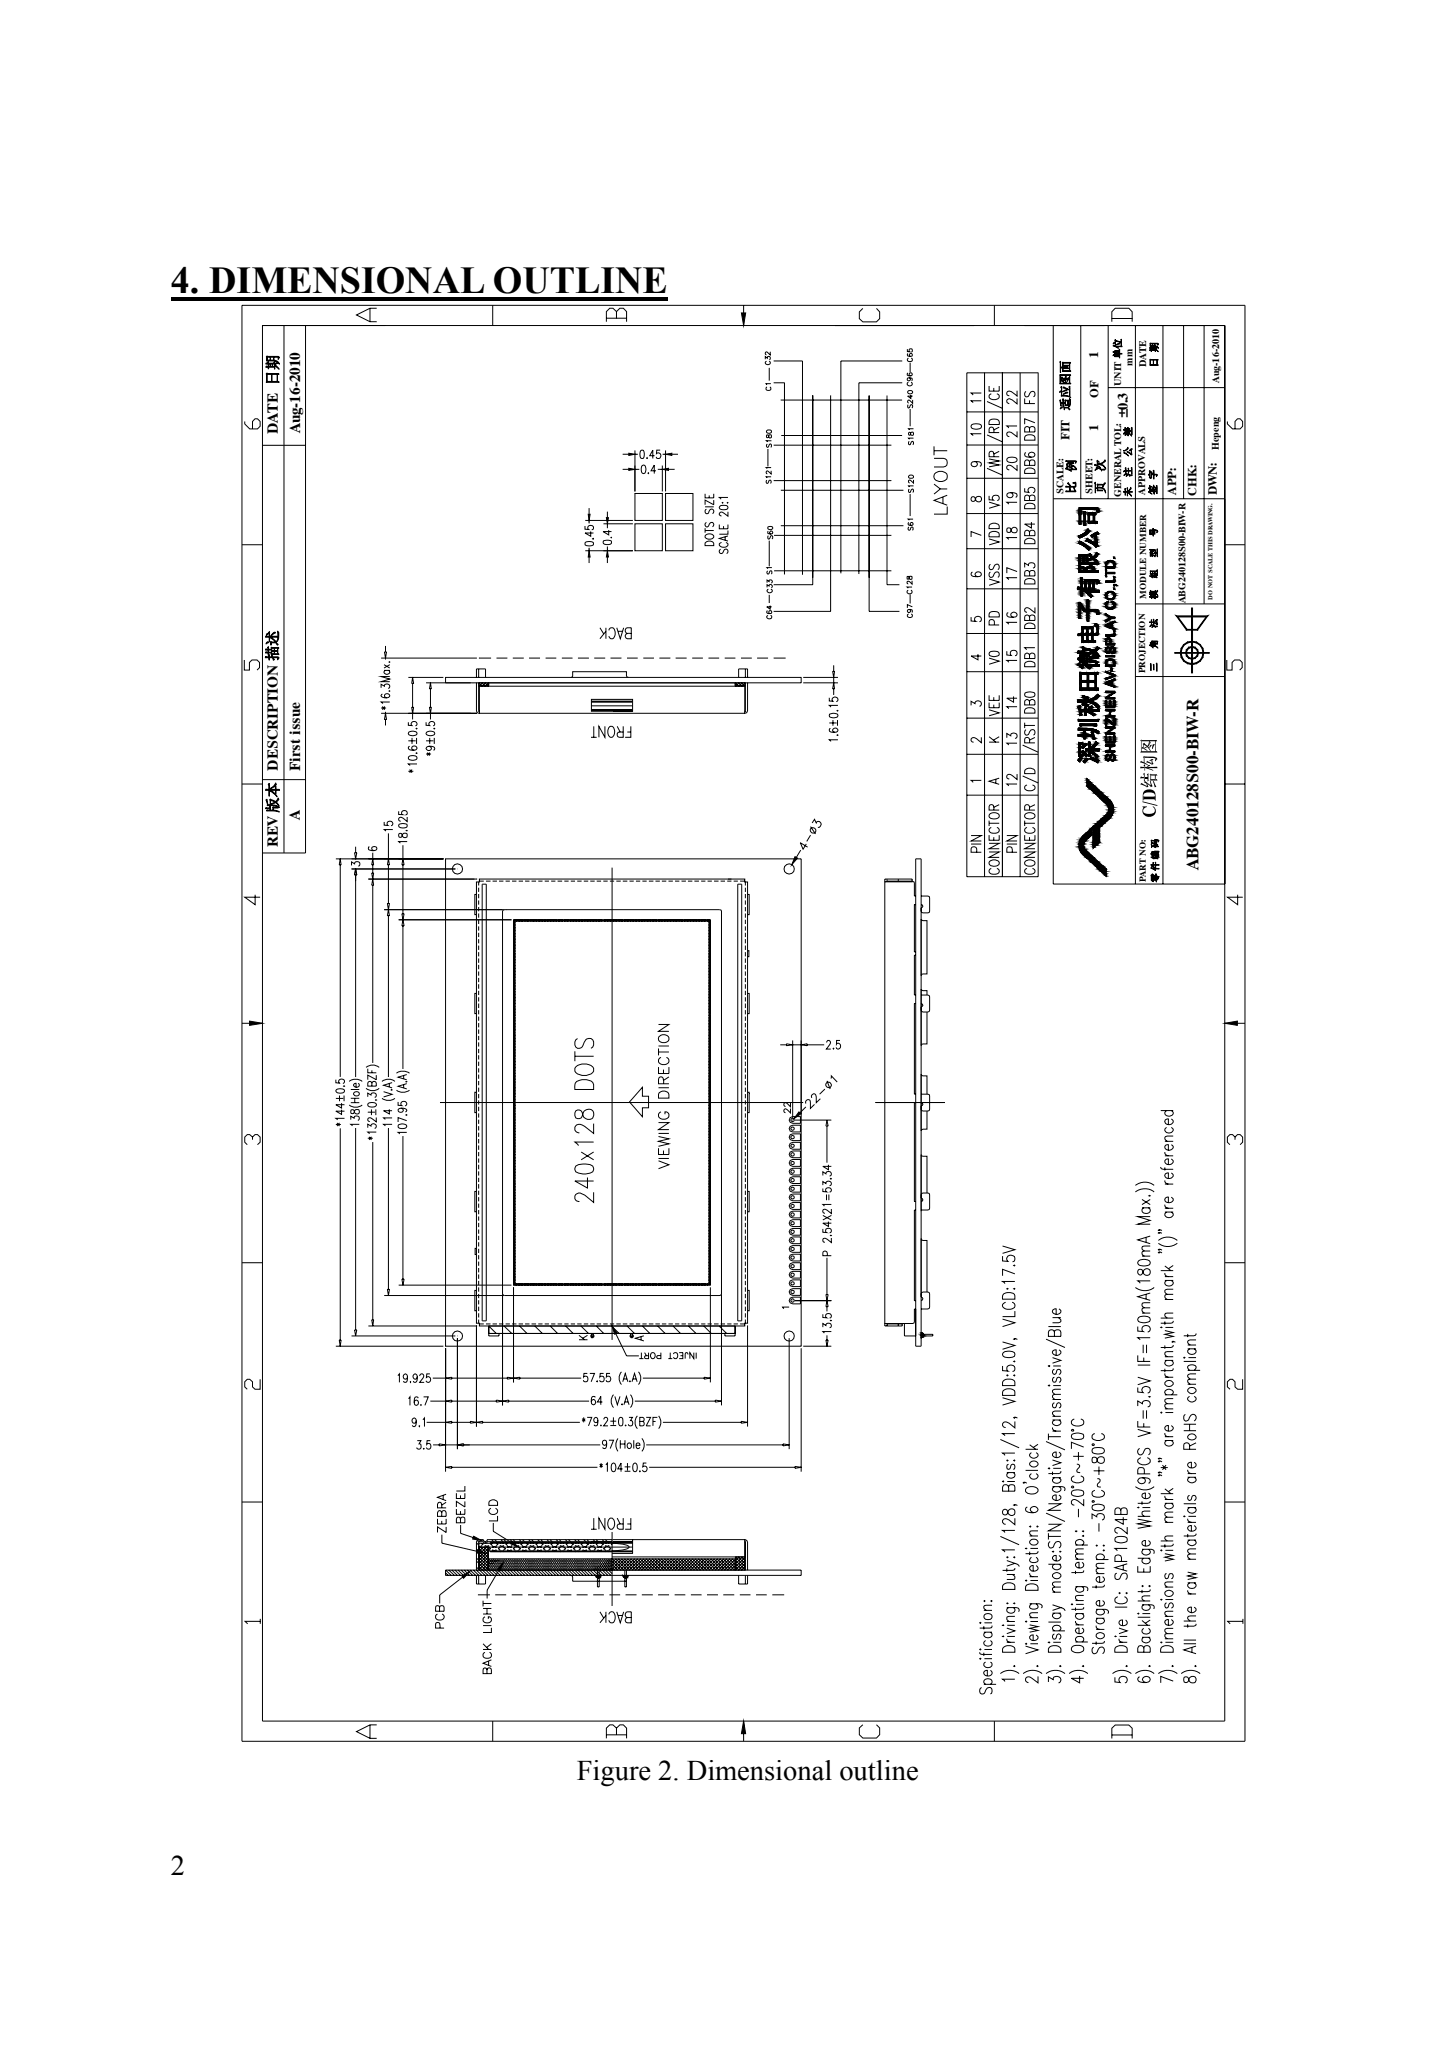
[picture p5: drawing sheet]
<svg xmlns="http://www.w3.org/2000/svg" width="210mm" height="297mm" viewBox="0 0 210 297" stroke-linecap="round" stroke-linejoin="round" font-family="sans-serif">
<defs><g id="words">
<text font-size="5.5" x="24.7" y="42.4">4. DIMENSIONAL OUTLINE</text>
<g font-size="4.1">
<text x="83.4" y="257.2">Figure 2. Dimensional outline</text>
<text x="24.7" y="271">2</text>
</g>
<text font-size="2.5" x="173.2" y="125.8" transform="rotate(-90 173.2 125.8)">ABG240128S00-BIW-R</text>
<g font-size="2.2">
<text x="40.2" y="62.7" transform="rotate(-90 40.2 62.7)">DATE 日期</text>
<text x="43.4" y="62.7" transform="rotate(-90 43.4 62.7)">Aug-16-2010</text>
<text x="40.1" y="111.4" transform="rotate(-90 40.1 111.4)">DESCRIPTION 描述</text>
<text x="43.4" y="111.4" transform="rotate(-90 43.4 111.4)">First issue</text>
<text x="43.3" y="118.6" transform="rotate(-90 43.3 118.6)">A</text>
<text x="40.2" y="122.4" transform="rotate(-90 40.2 122.4)">REV 版本</text>
</g>
<text font-size="2.1" x="163" y="60.6" transform="rotate(-90 163 60.6)">±0.3</text>
<g font-size="1.9">
<text x="158.7" y="51.7" transform="rotate(-90 158.7 51.7)">1</text>
<text x="158.7" y="62.3" transform="rotate(-90 158.7 62.3)">1</text>
</g>
<g font-size="1.8">
<text x="154.6" y="59.3" transform="rotate(-90 154.6 59.3)">适应图面</text>
<text x="158.7" y="57.5" transform="rotate(-90 158.7 57.5)">OF</text>
<text x="154.6" y="63.6" transform="rotate(-90 154.6 63.6)">FIT</text>
<text x="155.4" y="71.4" transform="rotate(-90 155.4 71.4)">比</text>
<text x="155.4" y="68.2" transform="rotate(-90 155.4 68.2)">例</text>
<text x="159.6" y="71.4" transform="rotate(-90 159.6 71.4)">页</text>
<text x="159.6" y="68.2" transform="rotate(-90 159.6 68.2)">次</text>
<text x="170" y="71.5" transform="rotate(-90 170 71.5)">APP:</text>
<text x="172.9" y="71.6" transform="rotate(-90 172.9 71.6)">CHK:</text>
<text x="175.9" y="71.6" transform="rotate(-90 175.9 71.6)">DWN:</text>
</g>
<g font-size="1.4">
<text x="163.6" y="52.8" transform="rotate(-90 163.6 52.8)">mm</text>
<text x="165.6" y="53.1" transform="rotate(-90 165.6 53.1)">DATE</text>
<text x="167.3" y="53.1" transform="rotate(-90 167.3 53.1)">日 期</text>
<text x="162" y="55.8" transform="rotate(-90 162 55.8)">UNIT 单位</text>
<text x="176.2" y="55.4" transform="rotate(-90 176.2 55.4)">Aug-16-2010</text>
<text x="163.5" y="63.1" transform="rotate(-90 163.5 63.1)">差</text>
<text x="176.1" y="65" transform="rotate(-90 176.1 65)">Hepeng</text>
<text x="153.7" y="71.4" transform="rotate(-90 153.7 71.4)">SCALE:</text>
<text x="157.9" y="71.4" transform="rotate(-90 157.9 71.4)">SHEET:</text>
<text x="162" y="71.8" transform="rotate(-90 162 71.8)">GENERAL TOL:</text>
<text x="163.5" y="71.8" transform="rotate(-90 163.5 71.8)">未</text>
<text x="163.5" y="68.9" transform="rotate(-90 163.5 68.9)">注</text>
<text x="163.5" y="66" transform="rotate(-90 163.5 66)">公</text>
<text x="165.5" y="71.5" transform="rotate(-90 165.5 71.5)">APPROVALS</text>
<text x="167.1" y="71.5" transform="rotate(-90 167.1 71.5)">签 字</text>
<text x="171.3" y="87.2" transform="rotate(-90 171.3 87.2)">ABG240128S00-BIW-R</text>
</g>
<g font-size="1.3">
<text x="167.2" y="77.6" transform="rotate(-90 167.2 77.6)">号</text>
<text x="167.2" y="83.6" transform="rotate(-90 167.2 83.6)">组</text>
<text x="167.2" y="80.6" transform="rotate(-90 167.2 80.6)">型</text>
<text x="165.6" y="86.6" transform="rotate(-90 165.6 86.6)">MODULE NUMBER</text>
<text x="167.2" y="86.6" transform="rotate(-90 167.2 86.6)">模</text>
<text x="167.2" y="93.8" transform="rotate(-90 167.2 93.8)">角</text>
<text x="167.2" y="90.8" transform="rotate(-90 167.2 90.8)">法</text>
<text x="165.5" y="97.3" transform="rotate(-90 165.5 97.3)">PROJECTION</text>
<text x="167.2" y="97.1" transform="rotate(-90 167.2 97.1)">三</text>
<text x="165.6" y="127.6" transform="rotate(-90 165.6 127.6)">PART NO:</text>
<text x="167.4" y="127.6" transform="rotate(-90 167.4 127.6)">零 件 编 码</text>
</g>
<text font-size=".9" x="175.2" y="86.7" transform="rotate(-90 175.2 86.7)">DO NOT SCALE THIS DRAWING.</text>
</g></defs>
<path d="M24.7 43h71.8v.5h-71.8zM165.4 112.3h.4v.2h-.4z" fill="#000"/>
<g fill="none" stroke="#000" stroke-width=".14">
<path d="M35 44.1h144.9v207.6h-144.9zM37.9 47.1h139.1v201.7h-139.1zM41 47.1v76.2M44.2 47.1v76.2h-6.3M53.5 44.6v1.9M54.4 44.6h-.9l-2 .9 2 1h.9M71.2 44.1v3M87.6 46h3M89.1 46v-1l.5-.4h.5l.5 .4v1.5M89.1 45l-.5-.4h-.5l-.5 .4v1.5M107.1 45.2h.7l-.3 1.9zM107.5 44.1v3"/>
<path d="M110.6 51.9v-.4l.3 .3v-.2l.3-.1 .1 .3-.1 .2M110.8 52.2a.33 .33 0 0 0 .1 .6 .33 .33 0 0 0 .4-.4l-.2-.2M110.8 55.9l-.1 .1a.34 .34 0 0 0 .4 .4 .34 .34 0 0 0 .3-.4l-.1-.1M111.2 53.2v1.8M111.3 50.8v.5l-.6-.4a.22 .22 0 0 0-.1 .2 .22 .22 0 0 0 .2 .2M111.4 55.5h-.7l.1 .1M111.8 55.3h1.6v27.7M111.8 52.2h4.2v30.9M112.8 57.8h17.6M117.5 57.1v27.4h-5.7M120 57.1v31.3h-8.2M120.7 47.1h20.1"/>
<path d="M124.7 44.6l-.5 .5v1l.5 .4h2l.4-.4v-1l-.4-.5M125.6 57.2v31.2h4.4M128.2 57.2v27.3h1.8M130.4 52.2h-8.9v30.7M130.4 55.3h-6.3v27.7M131.1 50.5v.3h.3v-.3h.4v.3l-.1 .1M131.2 56.6a.35 .35 0 0 1 .4-.2 .35 .35 0 0 1 .2 .4l-.2 .1h-.3l-.1-.2zM131.2 53.9l-.1 .2a.46 .46 0 0 0 .6 .2l.1-.3-.3-.1-.1 .2 .2 .2M131.2 51.1a.35 .35 0 0 0 .2 .5 .35 .35 0 0 0 .4-.3 .22 .22 0 0 0-.2-.2 .22 .22 0 0 0-.2 .2l.2 .2M131.3 58.5l-.1 .1 .1 .4 .1-.1 .2-.4h.2l.1 .1-.1 .4M131.3 55.2a.27 .27 0 0 0-.2 .4 .27 .27 0 0 0 .3 .2 .34 .34 0 0 0 .4-.3l-.1-.3M131.3 51.8a.25 .25 0 0 0-.2 .3 .25 .25 0 0 0 .3 .2l.4-.2v-.2l-.1-.1"/>
<path d="M131.4 54.6a.23 .23 0 0 1 .1 .4 .23 .23 0 0 1-.4-.1v-.1a.5 .5 0 0 1 .7-.1l-.1 .3M131.5 52.4v1.4M131.5 59.1v2.5M131.6 57.1v.5l-.4-.3h.7M131.9 57.8v.5l-.5-.5-.2 .2 .1 .3M139.7 59.5h10.3M141.8 57.9h-1.5l.3 .3M141.8 56.8h-1.5l.3 .3M142.3 53.9v72.8M142.6 58l2.3 1M142.9 55.8v.7h1.5v-.7M143.3 56.9a.44 .44 0 0 0-.4 .6 .44 .44 0 0 0 .6 .3h.3a.44 .44 0 0 0 .6-.3 .44 .44 0 0 0-.3-.6"/>
<path d="M143.6 56.1v.4M143.7 44.1v3M144.9 53.8v72.9M147 57.6v.8l-.7-.6a.46 .46 0 0 0-.8 .1l.1 .3 .3 .1M147 56.5v.8l-.2-.2a1.06 1.06 0 0 0-1.2-.5l-.1 .3 .1 .2 .3 .1M147.4 53.9v72.8M148.1 57.6v.7h1.5M148.3 56.6a.48 .48 0 0 0 0 .8l.3-.1 .1-.2a.53 .53 0 0 1 .8-.4 .46 .46 0 0 1-.1 .7M148.8 57.9v.4M150 53.8v72.9h-10.3v-72.8h10.3M152.2 47.1v80.7h24.8M156.2 47.1v25"/>
<path d="M160.1 47.1v25M160.1 56h16.9M160.7 46.5v-1.4l.5-.5h1.9l.5 .5v1.4M160.7 46h2.9M164.1 47.1v80.7M168.1 47.1v80.7M171 47.1v25M174 47.1v40.2M35 78.7h2.9M35.4 60.9v.4l.7 .7h1.1l.4-.4v-.7l-.4-.4h-.3l-.4 .4v1.1M37.9 64.4h6.3M84.5 76v.5h.6a.37 .37 0 0 1 0-.5 .37 .37 0 0 1 .5 0 .37 .37 0 0 1 0 .5l-.1 .1"/>
<path d="M84.6 78.4l.5-.1a.59 .59 0 0 1 .7 .2v.2a.86 .86 0 0 1-1.3 0zM84.6 79.6h6.9M84.6 75.2h6.9M85 74.3h.3l-.2 .9zM85.1 79.6l.2 .9h-.3zM85.1 73.4v.9M85.1 75.2v.4M85.1 79.2v.4M85.4 76.8v.7l-.9-.5h1.3M85.6 77.9h.2zM87.2 78.2l.9-.1 .2 .1 .1 .2a.78 .78 0 0 1-1.2 0zM87.2 75.7h4.3"/>
<path d="M87.6 74.8h.3l-.1 .9zM87.8 79.6l.1 .9h-.3zM87.8 74v.8M87.8 75.7v.6M87.8 79v.6M88 76.6v.7l-.9-.5h1.3M88.3 77.7h.1zM90 67.8h.9M90 65.7h.9M90.9 67.7l.9 .1-.9 .2zM90.9 65.5l.9 .2-.9 .1zM91.8 75.7h3.9v3.9h-3.9z"/>
<path d="M91.8 71.3h3.9v3.9h-3.9zM91.8 79.6h.1M91.8 75.7h.1M91.8 75.2h.1M91.8 65.1v5.9M91.8 67.8h.6M91.8 71.3h.1M91.8 65.7h.4M92.6 65.1h.3a.83 .83 0 0 1 0 1.2h-.1a.9 .9 0 0 1-.2-1.2zM92.8 67.3l.2-.1a.77 .77 0 0 1 0 1.3 .87 .87 0 0 1-.2-1.2zM93.5 66.1v.2zM93.6 68.4h.1z"/>
<path d="M94.6 65.9h-.7l.4-.8v1.2M94.8 68.1h-.7l.5-.9v1.3M95.1 67.8h.6M95.4 65.1h-.5v.5l.2-.1h.2a.47 .47 0 0 1 .1 .7h-.5l-.1-.2M95.7 67.8l.9-.1v.3zM95.7 67.3v3.7M95.7 71.3h.1M95.8 65.7h.4M96.2 75.7h3.9v3.9h-3.9zM96.2 71.3h3.9v3.9h-3.9zM96.2 65.7l.9-.2v.3zM96.2 71.3h.1"/>
<path d="M96.2 65.1v5.9M96.6 67.8h.9M97.1 65.7h.9M101.9 71.4v.6h1.2v-.6M101.9 76.7h1.2M101.9 76.3v.7M101.9 73.3h1.2M102 77.4l.2-.2a.66 .66 0 0 1 .9 .5 .82 .82 0 0 1-1.2 0zM102 78.4a.8 .8 0 0 1 1.1 .1v.4h-1.2zM102.1 75.5l-.2 .2 .1 .4 .2 .1 .5-.7h.3l.1 .3-.1 .4M102.1 73.6a.33 .33 0 0 0-.2 .4 .33 .33 0 0 0 .4 .2l.3-.5 .2-.1 .3 .2v.2l-.1 .3M102.5 71.6v.4"/>
<path d="M103.1 72.3v.7l-1.2-.7v.7M103.9 75.8v.6h1.3v-.6M104 73.2l.5-.2a.54 .54 0 0 1 .7 .3v.1a.84 .84 0 0 1-1.3 0zM104.1 79.4l-.1 .2 .1 .4h.2l.2-.1 .2-.4a.3 .3 0 0 1 .3-.1 .3 .3 0 0 1 .2 .2v.2l-.2 .2M104.3 78.4l-.4 .2a.64 .64 0 0 0 .7 .5 .64 .64 0 0 0 .6-.5l-.3-.2M104.4 72.7h.1zM104.6 76.1v.3M104.8 77.6v.5M105.1 72.6v.1zM105.2 77.5l-1.3 .3 1.3 .4M105.2 76.7v.5h-1.3M105.2 74v.6l-.8-.5a.29 .29 0 0 0-.4 .1 .29 .29 0 0 0 .2 .4h.1"/>
<path d="M105.2 71.9h-1.3l.3 .3M110.8 62.9v.3h.3a.23 .23 0 0 1 .1-.3 .23 .23 0 0 1 .3 .1v.2l-.3 .1-.2-.4zM110.8 62.3a.36 .36 0 0 1 .5-.2 .36 .36 0 0 1 .2 .4l-.6 .1-.1-.2zM110.8 69.4l-.1 .2 .1 .3 .2-.1 .2-.3 .1-.1 .1 .2-.1 .3M110.9 64.2l-.1 .1v.3h.2l.2-.4h.2l.1 .1-.1 .4M111 76.2l.3-.1 .3 .1a.33 .33 0 0 1-.3 .4 .33 .33 0 0 1-.3-.4zM111 64.9v2.5M111 77.4v.2v.3h.2l.3-.5 .2 .2-.1 .3M111 76.8a.36 .36 0 0 0 .2 .4 .36 .36 0 0 0 .5-.2l-.1-.2h-.3l-.1 .2 .2 .2M111.2 78.1v3.8M111.4 68.9h-.7l.1 .2M111.4 68.1v.4l-.6-.4-.1 .2 .2 .2"/>
<path d="M111.4 67.6h-.7l.1 .1M111.5 63.7h-.7l.1 .2M111.8 69.5h17M111.8 64.3h17M111.9 77.4h16.9M112.8 76h17.8M112.8 70.9h17.8M112.9 62.9h17.5M131.3 68.8a.34 .34 0 0 1 .5-.2 .34 .34 0 0 1 .2 .4l-.6 .1-.1-.1zM131.3 62.5v.4h.3a.28 .28 0 0 1 0-.4 .28 .28 0 0 1 .4 0v.4a.28 .28 0 0 1-.4 0 .28 .28 0 0 1 0-.4zM131.4 76.2l-.2 .1 .2 .3h.1l.2-.4h.2l.1 .3-.2 .1M131.4 75.5l-.2 .3a.41 .41 0 0 0 .8-.1l-.2-.2h-.1l-.2 .3 .2 .1"/>
<path d="M131.4 70.7l-.1 .2 .1 .3h.2l.1-.4 .2-.1 .1 .2-.1 .3M131.4 63.8l-.1 .4 .3 .1 .1-.4 .2-.1 .1 .3-.1 .2M131.5 71.4v3.2M132 75h-.8l.2 .2M132 70.2h-.7l.1 .2M132 69.4v.4l-.4-.4h-.3v.3l.2 .1M132 63.3h-.7l.1 .2M132 62h-.7l.1 .1M135 66.3h1.3a.63 .63 0 0 1 .6 .6 .63 .63 0 0 1-.6 .6h-1.3M135 70l.9 .7M135 65.2h1.9M135 64.5v1.3"/>
<path d="M135.1 68.4a1.11 1.11 0 0 1 1.8 .3v.4a1.1 1.1 0 0 1-1.9-.1v-.3zM136.3 71.9v.9M136.9 73.2v1.1h-1.9M136.9 71.6l-1.9 .7 1.9 .7M136.9 70.7h-1l-.9 .7M139.7 79.3h10.3M139.7 74.2h10.3M139.7 69.1h10.3M139.7 64.3h10.3M140.4 71.9a.37 .37 0 0 0 .2 .6h.1a.58 .58 0 0 0 .4-.6 .43 .43 0 0 1 .6 0 .43 .43 0 0 1-.1 .6 .43 .43 0 0 1-.6-.3l-.1-.2a.31 .31 0 0 0-.5-.1zM140.4 61.4l.6-.1a.63 .63 0 0 1 .8 .4 .99 .99 0 0 1-1.5 0zM140.8 66.7a.37 .37 0 0 1 .4 .2 .37 .37 0 0 1 0 .4 .5 .5 0 0 1-.9-.2 .62 .62 0 0 1 .9-.4l.6 .2a.32 .32 0 0 1-.2 .5"/>
<path d="M141.8 77.4l-1.5-.6v.8M141.8 62.7h-1.5l.3 .3M142.6 67.7l2.3 1M142.6 62.9l2.3 1M142.9 77.9l1.5 .4-1.5 .5M142.9 72.6l1.5 .4-1.5 .5M142.9 71.7v.5l.7 .1a.38 .38 0 0 1 0-.7h.2a.42 .42 0 0 1 .6 .2 .42 .42 0 0 1-.3 .6M142.9 66.3l1.5 .3-1.5 .3 1.5 .3-1.5 .3M143 60.8a.92 .92 0 0 1 1.4 .2v.4h-1.5zM143 77a.93 .93 0 0 1 1.4 .2v.4h-1.5zM143 75.9a.89 .89 0 0 1 1.4 .1v.4h-1.5zM143.6 66v-.5l-.1-.2-.3-.1-.2 .1-.1 .7h1.5"/>
<path d="M143.6 62.5a.52 .52 0 0 0-.4-.8l-.3 .3v.5h1.5M144.4 65.2l-.8 .4M144.4 61.7l-.8 .4M145.6 76.3v.6l.3 .1 .1-.1a.56 .56 0 0 1 .3-.6 .56 .56 0 0 1 .6 0l.1 .5a.54 .54 0 0 1-.7 .2 .54 .54 0 0 1-.3-.6zM145.6 66.3l.5-.2a.64 .64 0 0 1 .9 .4 .88 .88 0 0 1-1.2 .3l-.2-.1zM146 71.2a.43 .43 0 0 1 .4 .4 .44 .44 0 0 1-.5 .3 .44 .44 0 0 1-.3-.5 1.3 1.3 0 0 1 1.3 0l.1 .2-.2 .3M147 72.6h-1.5l.3 .3M147 77.7h-1.5l.3 .3M147 67.2v.8l-.7-.6-.5-.2-.2 .2-.1 .2 .1 .2 .3 .1M147 62.4v.7l-.3-.1a1.06 1.06 0 0 0-1.1-.5l-.1 .4 .1 .2h.3M147 61.6h-1.5l.3 .3M148.1 70.6v.5l.6 .1-.1-.3v-.2a.61 .61 0 0 1 .9-.1 .39 .39 0 0 1-.2 .6"/>
<path d="M148.1 73a.96 .96 0 0 1 1.5 .1v.4h-1.5zM148.1 63.1a.96 .96 0 0 1 1.5 .1v.4h-1.5zM148.1 67.9a.93 .93 0 0 1 1.5 .2v.3h-1.5zM148.2 78a.92 .92 0 0 1 1.4 .2v.4h-1.5zM148.3 65.4l-.2 .1v.2a.75 .75 0 0 0 1 .4l.3-.1a.33 .33 0 0 0 .1-.5 .45 .45 0 0 0-.6-.1 .45 .45 0 0 0-.2 .5l.4 .2M148.8 71.8a.41 .41 0 0 1 .4-.3 .41 .41 0 0 1 .4 .3v.5h-1.5v-.6l.3-.1 .3 .1 .1 .6M148.8 76.9a.4 .4 0 0 1 .4-.3 .4 .4 0 0 1 .4 .3v.5h-1.5v-.6l.3-.2 .3 .2 .1 .6M148.8 66.8l.1-.3h.5l.2 .3v.5h-1.5v-.5a.36 .36 0 0 1 .3-.3 .36 .36 0 0 1 .4 .3v.5M148.8 61.9a.41 .41 0 0 1 .4-.3 .41 .41 0 0 1 .4 .3v.5h-1.5v-.6l.3-.1 .3 .1 .1 .6M149.1 75.5v.8l-1-.5h1.5M149.6 61.1l-1.5-.6v.8M152.2 72.1h24.8"/>
<path d="M155.9 77.5l.1-.1 .6 .1zM155.9 77.5h.7zM155.9 77.5l.8-.5 .5-.6 .3 .3-.5 .6-.8 .4h-.2zM155.9 77.5h.6zM155.9 77.5l.5 .1zM155.9 78.5h.7zM155.9 78.5h.1M155.9 78.5l.7 .1zM155.9 78.5l.9 .5 .5 .5M155.9 78.5l.1-.3 .6 .3 .9 .7-.1 .3M155.9 77.6h.5zM155.9 77.6l.4 .1z"/>
<path d="M155.9 77.7h.3zM155.9 77.7h.4zM155.9 78.5h.6zM156 77.7h.2zM156 77.7h.1zM156 77.7h.1M156 78.5h.4zM156 78.5h.5zM156 73.4h.1zM156 73.4h.3zM156 73.4h.4zM156 73.4h2.7z"/>
<path d="M156 73.4l2.8 .1h-2.8zM156 73.4h2.7l.1 .1zM156 73.5l2.8 .1zM156 73.6h2.8zM156 73.6h.2zM156 73.6l.2 .1h-.2zM156 73.6h.2v.1zM156 73.7l.2 .1zM156 73.8h.2zM156 73.8l.2 .1zM156 73.9h.2zM156 73.9l.2 .1z"/>
<path d="M156 74h.2zM156 74l.2 .1zM156 74.1h.2zM156 74.1l.2 .1zM156 74.2l.2 .1zM156 74.3h.2h-.2zM156 74.3h.2zM156 74.3l.2 .1zM156 74.4h.2zM156 74.4l.2 .9h-.2zM156 74.4h.2v.9zM156 75.3h.2z"/>
<path d="M156 75.3l.2 .1zM156 75.4h.2zM156 75.4l.2 .1zM156 75.5h.2zM156 75.5l.2 .1h-.2zM156 75.5h.2v.1zM156 75.6h.2zM156 75.6l.2 .2h-.2zM156 75.6h.2v.2zM156 75.8h.2zM156 73.4h2.7M156 73.5h2.8"/>
<path d="M156 73.6h2.8M156 78.4h.4zM156 78.4l.4 .1zM156 78.4h.3zM156 78.3h.2zM156 78.3l.3 .1zM156 77.4h.7zM156 77.4h.7l-.1 .1zM156 78.2h.1M156 78.3h.1M156 78.6h.6zM156 78.6h.7z"/>
<path d="M156.1 78.6h.6zM156.1 78.6l.6 .1zM156.2 77.4h.6zM156.2 78.7h.6zM156.2 73.6h2.1zM156.2 77.3h.7zM156.3 78.7h.5zM156.3 77.3h.6zM156.3 78.7h.6zM156.4 77.3h.6zM156.4 77.3h.5zM156.4 78.7l.5 .1z"/>
<path d="M156.4 78.8h.6zM156.4 73.4h.1M156.5 77.2h.6zM156.5 77.2h.5zM156.5 73.4h2zM156.5 73.4h2M156.5 78.8h.5zM156.5 78.8l.6 .1zM156.6 77.2h.5zM156.6 77.1h.5zM156.6 77.1l.5 .1zM156.6 78.9h.5z"/>
<path d="M156.6 78.9h.6zM156.6 73.9h.3zM156.6 73.9l.3 .1zM156.6 74h.3zM156.6 74l.3 .1zM156.6 75.9h.3zM156.6 74.1h.3zM156.6 74.1l.3 .1zM156.6 74.2l.3 .1zM156.6 74.3h.3h-.3zM156.6 74.3h.3zM156.6 74.3l.3 .1z"/>
<path d="M156.6 74.4h.3zM156.6 74.4l.3 .9h-.3zM156.6 74.4h.3v.9zM156.6 75.3h.3zM156.6 75.3l.3 .1zM156.6 75.4h.3zM156.6 75.4l.3 .1zM156.6 75.5h.3zM156.6 75.5l.3 .1h-.3zM156.6 75.5h.3v.1zM156.6 75.6h.3zM156.6 75.6l.3 .2h-.3z"/>
<path d="M156.6 75.6h.3v.2zM156.6 75.8h.3zM156.6 75.8l.3 .1h-.3zM156.6 75.8h.3v.1zM156.6 75.5v.4h.3M156.6 75.5v-1.6h.3v2M156.6 75.5h.1M156.7 77.1h.5zM156.7 78.9h.5zM156.7 78.9l.5 .1zM156.7 77h.5zM156.7 77l.5 .1z"/>
<path d="M156.7 79h.5zM156.8 79h.5zM156.8 77h.5zM156.8 77h.4zM156.8 79l.5 .1zM156.9 76.9h.5zM156.9 79.1h.5zM156.9 76.8l.5 .1zM156.9 76.8h.5zM156.9 78.2h.7zM156.9 79.1l.6 .1zM156.9 78.2h.1"/>
<path d="M156.9 78.2l.2-.4 .7 .5M157 78.1l.6 .1zM157 78.2h.6zM157 78.2h.7zM157 78.1h.5zM157 78.1h.6h-.6zM157 78.1h.6zM157 76.7h.5zM157 76.7l.4 .1h-.5zM157 76.7h.5l-.1 .1zM157 78h.4zM157 78l.4 .1z"/>
<path d="M157.1 78h.2zM157.1 78h.3zM157.1 78.2l.6 .1zM157.1 79.2h.4zM157.1 76.7h.4zM157.1 79.2l.4 .1zM157.1 77.9h.1zM157.1 77.9l.2 .1h-.2zM157.1 77.9l.2 .1zM157.1 78.3h.7zM157.1 79.3h.4zM157.1 76.6h.2z"/>
<path d="M157.1 76.6l.3 .1h-.3zM157.1 76.6l.3 .1zM157.1 77.8h.1M157.1 77.8l.1 .1zM157.2 78.3h.6zM157.2 79.3l.2 .1zM157.2 79.3h.3zM157.2 76.5l.1 .1h-.2zM157.2 76.5l.1 .1zM157.2 79.4h.2zM157.2 76.4v.1zM157.2 74.1h.2z"/>
<path d="M157.2 74.1h.3zM157.2 74.1h.4zM157.2 74.1l1.2 .1zM157.2 74.2l1.2 .1zM157.2 74.3h1.2h-1.2zM157.2 74.3h1.2zM157.2 74.3l1.2 .1zM157.2 74.4h1.2zM157.2 74.4l.3 .9h-.3zM157.2 74.4h.3v.9zM157.2 75.3h.3zM157.2 75.3l.3 .1z"/>
<path d="M157.2 75.4h1.4zM157.2 75.4l1.4 .1zM157.2 75.5h1.4zM157.2 75.5l1.4 .1h-1.4zM157.2 75.5h1.4v.1zM157.2 75.6h1.4zM157.2 75.6h.3zM157.2 75.6h.4zM157.2 75.6h.2zM157.2 75.6h.1zM157.2 74.1h1.2v.3h-.2v1h.4v.2h-1.4zM157.3 78.3h.5z"/>
<path d="M157.3 78.3l.6 .1zM157.3 79.4l.1 .1zM157.3 79.4h.1zM157.3 79.5h.1M157.4 79.5h-.1M157.4 78.4h.6zM157.5 74.4h.5zM157.5 75.4h.5zM157.5 74.4h.5v1h-.5zM157.5 78.4h.5zM157.5 78.4h.6zM157.5 78.4l.6 .1z"/>
<path d="M157.6 78.5h.5zM157.6 78.5h.6zM157.6 74.1h.3zM157.6 75.6h.5zM157.7 77.4h.7zM157.7 77.4l.4 .1h-.4zM157.7 77.4h.5l-.1 .1zM157.7 78.5h.5zM157.7 77.5h.4zM157.7 77.5h.3zM157.7 77.5l.3 .1zM157.7 78.5l.6 .1z"/>
<path d="M157.8 77.4h.6zM157.8 77.6h.2zM157.8 77.6h.1zM157.8 78.3h.1M157.8 77.3h.6zM157.8 77.3l.6 .1zM157.8 77.6l.1 .1zM157.8 77.7h.1M157.8 78.6h.5zM157.9 77.3h.6zM157.9 77.3h.5zM157.9 78.6h.7z"/>
<path d="M157.9 78.6l.7 .1zM157.9 78.7h.7zM157.9 74.1h.5zM158 77.2h.6zM158 74.4l.2 .9h-.2zM158 74.4h.2v.9zM158 75.3h.2zM158 75.3l.2 .1zM158 78.7h.6zM158 77.2h.7zM158.1 77.2h.6zM158.1 78.7l.5 .1z"/>
<path d="M158.1 74.1h.3zM158.1 78.8h.5zM158.1 77.1h.6zM158.1 77.1l.6 .1zM158.1 75.6h.5zM158.2 77.1h.5zM158.2 78.8h.4zM158.2 78.8l.4 .1zM158.2 74.1h.2zM158.2 74.4h.2zM158.2 75.4h.4zM158.2 77.4l.2 .1h-.2z"/>
<path d="M158.2 77.4h.2v.1zM158.2 77.5h.2zM158.2 77.5l.2 .1zM158.2 77.6h.2zM158.2 78.9h.4zM158.2 75.6h.4zM158.2 77.6l.2 .1zM158.2 77.7h.2zM158.2 77.7h.3zM158.2 77.7l.3 .1zM158.2 77.7h.3v.1zM158.2 78.9h.5z"/>
<path d="M158.3 77.8h.2zM158.3 77.8l.2 .1zM158.3 77.9h.2zM158.3 77.9l.2 .1zM158.3 78h.2zM158.3 78l.2 .1zM158.3 78.9h.4zM158.3 78.9l.3 .1zM158.3 77.1h.4zM158.3 78.1h.2zM158.3 78.1l.2 .1zM158.3 78.2h.2z"/>
<path d="M158.3 78.2l.2 .1zM158.3 78.3h.2zM158.3 79h.3zM158.3 79h.2zM158.3 77h.4zM158.3 77l.4 .1zM158.3 78.3l.2 .1zM158.3 78.4h.2zM158.3 78.4l.2 .1zM158.3 78.5h.2zM158.3 78.5h.3zM158.3 79l.1 .1z"/>
<path d="M158.3 78.5l.3 .1zM158.3 78.6h.3zM158.3 79.1h.1M158.3 73.6h.5zM158.4 75.6h.2zM158.4 77h.2zM158.4 77h.3zM158.4 80h.2zM158.4 73.6h.4zM158.5 79.9l.1 .1zM158.5 77h.1zM158.5 73.6l.3 .1z"/>
<path d="M158.5 73.6h.3v.1zM158.5 75.6h.1zM158.5 79.9h.1M158.5 73.7l.3 .1zM158.5 73.8h.4zM158.5 73.8l.4 .1zM158.5 73.4h-2.6v2.4h.3v-2.2h2.1l.2 .1 .1 .4 .3-.1-.1-.4M158.5 73.4h.2M158.6 73.9h.3zM158.6 73.9l.3 .1zM158.6 74h.1zM158.6 74h.3z"/>
<path d="M158.6 74v.1zM158.6 74.1h.1M158.6 76.9h.1M158.7 73.4l.1 .2M158.7 77.2l-.1-.3-.9 .5 .1 .2 .4-.2 .1 1.2-.5-.3M158.7 77.2l-.3 .1 .3 1.6-.4 .2a2.36 2.36 0 0 0-1.3-.9M158.7 77.2h.1M177 78.7h2.9M177.4 60.9v.4l.7 .7h1.1l.4-.4v-.7l-.4-.4h-.4l-.3 .4v1.1M35.3 95.4v1.5h.7v-1.1l.4-.4h.7l.4 .4v.7l-.4 .4M55.1 99.4v-.5l.5 .3a.36 .36 0 0 1 .5-.3 .36 .36 0 0 1 0 .6M55.1 95.1h13.8"/>
<path d="M55.5 96.9h.8M55.5 96.1l.8 .5M55.6 94.2h.3l-.2 .9zM55.7 96.9l-.2 .2v.1a.44 .44 0 0 0 .5 .3 .44 .44 0 0 0 .3-.4l-.2-.2M55.7 93.4v.8M55.7 95.1v.2M56.3 99.8v.1zM56.2 95.7h.1M56.3 97.8h-1.2l1.2 .3-1.2 .4h1.2M56.3 96.1l-.8 .5M59 97.9h5.1M59.6 98.8v3.4"/>
<path d="M59.6 97.9l.2 .9h-.3zM61.6 98.7h54.2v-.8h-51.4v.8M62.2 98.7l.1 .9h-.2zM62.2 99.6v2.6M68.9 98.7v4l.1 .3 .2 .1h38.5l.2-.1 .1-.3v-4M68.9 97.9v-1.2h1.3v1.2M69.2 98.7v4.1h.1M69.2 96.7v1.2M69.2 95.1h1.8M69.2 99.2h.1M69.2 98.7h1.4v.5h-1.4zM69.3 98.7l-.1 .1"/>
<path d="M69.6 98.7l.5 .5M69.7 98.7l-.4 .5M70.1 98.7l.5 .5M70.2 98.7l-.5 .5-.5-.5M70.5 98.7l.1 .1M70.6 98.7l-.5 .5M70.6 99.2v-.5h35.6v.5M71.8 95.1h1.5M74.1 95.1h1.6M76.5 95.1h1.5M78.8 95.1h1.6M81.2 95.1h1.5"/>
<path d="M82.5 97.9h.2l.1-.2v-.6h7.7v.6l.1 .2h.2M83.5 95.1h1.6M85.1 80.5v.9M85.9 95.1h1.6M86.7 90.7l.5 .9M87.6 90.7v1.6M87.6 91.2l-.9 1.1M87.8 80.5v.9M88 91.1v-.1a.43 .43 0 0 1 .7-.2 1.09 1.09 0 0 1-.2 1.5 .45 .45 0 0 1-.5-.4M88.2 95.1h1.6M89.1 90.7l.5 1.6 .5-1.6M89.3 91.2h.6"/>
<path d="M90.6 95.1h1.6M90.7 91.6a.42 .42 0 0 1-.4-.4 .42 .42 0 0 1 .4-.5h.5v1.6h-.5l-.2-.1-.1-.2a.58 .58 0 0 1 .8-.4M93 95.1h1.5M95.3 95.1h1.6M97.6 95.1h1.6M100 95.1h1.6M102.4 95.1h1.5M104.7 95.1h1.6M106.3 98.7h1.4v.5h-1.4zM106.3 98.7l.5 .5M106.4 98.7l-.1 .1M106.7 98.7l.5 .5 .5-.5"/>
<path d="M106.7 97.9v-1.2h1.3v1.2M106.8 98.7l-.5 .5M107.1 95.1h1.5M107.1 98.7l.6 .5M107.3 98.7l-.5 .5M107.6 98.7l.1 .1M107.7 99.2h.1M107.7 98.7v4.1h-.1M107.7 96.7v1.2M109.4 95.1h1.6M110.8 84.9v-.4l.3 .2 .1-.2h.2l.2 .2-.1 .2M110.8 84.2v-.4l.3 .3a.24 .24 0 0 1 .4-.2 .24 .24 0 0 1 0 .4"/>
<path d="M110.9 82.5l-.1 .2 .1 .3 .2-.1 .3-.4 .1 .1v.4M110.9 88.3l-.1 .2a.58 .58 0 0 0 .7 .1v-.3h-.3l-.1 .3 .2 .1M111 88.9a.26 .26 0 0 0-.2 .4 .26 .26 0 0 0 .3 .2h.2a.26 .26 0 0 0 .2-.3 .26 .26 0 0 0-.1-.3M111 85.2l-.1 .3 .2 .2 .5-.2v-.2l-.2-.1M111.2 86v1.2M111.3 87.5v.6l-.5-.4h.7M111.5 82h-.7l.2 .2M111.8 95.1h1.7M111.9 82.5h16.9M116.1 98.7h5M116.1 97.9h5M120.3 97h.3l-.1 .9z"/>
<path d="M120.5 96.2v.8M120.5 97.9v.8M120.5 99.6v.9M120.5 98.7l.1 .9h-.3zM131.1 83.3v.4h.2l.2-.4h.3v.4h-.3l-.2-.4zM131.3 85.3a.26 .26 0 0 0-.2 .3 .26 .26 0 0 0 .3 .2 .31 .31 0 0 0 .3-.1 .31 .31 0 0 0 0-.4h-.1M131.3 88.8l-.2 .1a.35 .35 0 0 0 .4 .4 .35 .35 0 0 0 .3-.5h-.1M131.4 88.1l.2 .2-.2 .2-.2-.1v-.2a.51 .51 0 0 1 .6 0v.3M131.5 85.9v1.3M131.8 84.9h-.7l.1 .1M131.8 83.9v.5a.55 .55 0 0 0-.7-.3v.2l.2 .1M131.8 87.7l-.7-.3v.5"/>
<path d="M139.7 97.1h10.3M139.7 91.6h10.3M139.7 85.1h10.3M140.3 89.2v.6h.7a.45 .45 0 0 1 0-.6 .45 .45 0 0 1 .6 0 .45 .45 0 0 1 .1 .6l-.2 .1M140.5 82.7h-.1l-.1 .3a.82 .82 0 0 0 1 .4l.3-.1a.31 .31 0 0 0 .2-.5 .43 .43 0 0 0-.6-.1 .43 .43 0 0 0-.2 .5l.3 .2M141.3 94.6v.8l-1-.6h1.5M142.9 95.1l1.5 .5-1.5 .4M142.9 83.7l1.5 .4-1.5 .5M143 88.6a1.13 1.13 0 0 1 1.3 0l.1 .6h-1.5zM143 94.3l.6-.2a.67 .67 0 0 1 .8 .4v.1a.91 .91 0 0 1-1.2 .2l-.2-.1-.1-.1zM143.1 82.7a.48 .48 0 0 0 0 .8l.3-.1 .2-.2a.51 .51 0 0 1 .7-.4 .48 .48 0 0 1-.1 .7M143.1 81.6a.4 .4 0 0 0-.2 .4 .4 .4 0 0 0 .5 .3l.4-.6a.4 .4 0 0 1 .6 0 .4 .4 0 0 1-.2 .6"/>
<path d="M143.7 90.3v-.5a.4 .4 0 0 0-.4-.3 .4 .4 0 0 0-.4 .3v.5h1.5M145.5 94.1v.6h.6a.46 .46 0 0 1 .1-.6 .46 .46 0 0 1 .6 0 .46 .46 0 0 1 0 .6l-.1 .1M145.7 88.6h-.1l-.1 .3a.93 .93 0 0 0 1.2 .3l.2-.1 .1-.3a.44 .44 0 0 0-.6-.3 .44 .44 0 0 0-.3 .5l.4 .2M147 83.5h-1.5l.3 .3M147 82.6l-1.5-.5v.7M147 95.5h-1.5l.3 .2M147 90h-1.5l.3 .2M148.1 82v-.6l.5 .3a.46 .46 0 0 1 .6-.3 .46 .46 0 0 1 .3 .6l-.2 .1M148.1 95.8a.96 .96 0 0 1 1.5 .2v.4h-1.5zM148.2 83.8a.94 .94 0 0 1 1.4 .2v.4h-1.5zM148.2 90.3a.92 .92 0 0 1 1.4 .2v.3h-1.5zM148.8 82.7l.1-.2h.5l.2 .2v.5h-1.5v-.5v-.1l.3-.1a.52 .52 0 0 1 .4 .7"/>
<path d="M148.8 94.7a.4 .4 0 0 1 .4-.3 .4 .4 0 0 1 .4 .3v.5h-1.5v-.7a.36 .36 0 0 1 .4-.1 .36 .36 0 0 1 .3 .3v.5M148.8 89.2a.4 .4 0 0 1 .4-.3 .4 .4 0 0 1 .4 .3v.5h-1.5v-.7l.3-.1a.53 .53 0 0 1 .4 .8M149.6 93.6h-1.5l.3 .3M149.6 87.8v.8l-.8-.6-.4-.2-.3 .3v.2v.1l.3 .1M155.7 94.3h1zM155.7 94.3h1.1zM155.7 94.3l1.1 .1zM155.7 94.4h1.1zM155.7 85.1l1 .1h-1zM155.7 85.1h.9l.1 .1zM155.7 85.2h1zM155.7 94.3h.9z"/>
<path d="M155.7 96.1h.5zM155.7 84.9l.7 .1h-.7zM155.7 84.9h.7v.1zM155.7 85h.7zM155.7 85l.9 .1zM155.8 94.1h.2zM155.8 94.1l.3 .1zM155.8 94.2h.3zM155.8 94.2h.4zM155.8 94.2h.5zM155.8 94.2h.6zM155.8 94.2h.8z"/>
<path d="M155.8 94.2l.8 .1h-.9zM155.8 94.2l.8 .1zM155.8 95.1h.1zM155.8 95.1h.2zM155.8 95.1h.4zM155.8 95.1h.6zM155.8 95.1h.7zM155.8 95.1h1zM155.8 95.1l1 .1zM155.8 95.2h1zM155.8 95.2l1 .1zM155.8 95.3h1z"/>
<path d="M155.8 95.3h.4zM155.8 95.3h.6zM155.8 95.3l.3 .1zM155.8 95.4h.1zM155.8 95.4h.3zM155.8 95.4h.1M155.8 96.1h.3zM155.8 96.1h.4zM155.8 91.6h.1zM155.8 91.6h.2zM155.8 91.6h.4zM155.8 91.6l2.9 .1h-2.9z"/>
<path d="M155.8 91.6h2.9v.1zM155.8 91.7l2.8 .1h-2.8zM155.8 91.7h2.9l-.1 .1zM155.8 91.8h2.7zM155.8 91.8h2.8zM155.8 91.8h2.6zM155.8 91.8l.3 .1zM155.8 91.8h.5zM155.8 91.9h.2zM155.8 91.9h.3zM155.8 91.9h.1M155.8 84.8l.1 .1z"/>
<path d="M155.8 84.9h.1zM155.8 84.9h.2zM155.8 84.9h.4zM155.8 85.2h.9zM155.8 91.7h2.9M155.8 91.8h2.9M155.8 91.8h2.8M155.8 91.8h2.7M155.8 94.1h.1zM155.8 96.1l.5 .1zM155.8 94.4h1.1zM155.8 96h.2z"/>
<path d="M155.8 96h.3zM155.8 96l.3 .1zM155.9 96h.1zM155.9 96.2h.4zM155.9 94.4h1zM155.9 95.9l.1 .1zM155.9 95.9h.1M155.9 95.9h.1zM155.9 87.1h.2zM155.9 87.1l.3 .1h-.3zM155.9 87.1l.3 .1zM155.9 87.2h.3z"/>
<path d="M155.9 87.2l.4 .2h-.4zM155.9 87.2h.3l.1 .2zM155.9 87.4l.5 .1h-.5zM155.9 87.4h.4l.1 .1zM155.9 87.5h.5zM155.9 87.5l.5 .1h-.5zM155.9 87.5h.5v.1zM155.9 87.6h.2zM155.9 87.6l.2 .1h-.2zM155.9 87.6h.2v.1zM155.9 87.7l.2 .1zM155.9 87.8l.2 .1h-.2z"/>
<path d="M155.9 87.8h.2v.1zM155.9 87.9h.2zM155.9 87.9l.2 .1h-.2zM155.9 87.9h.2v.1zM155.9 88h.2zM155.9 88l.2 .1h-.2zM155.9 88h.2v.1zM155.9 88.1h.2zM155.9 88.1l.2 .1zM155.9 88.2h.2zM155.9 88.2l.2 .1zM155.9 88.3l.2 .1h-.2z"/>
<path d="M155.9 88.3h.2v.1zM155.9 88.4h.2zM155.9 88.4l.2 .1zM155.9 88.5h.2zM155.9 88.5l.2 .1h-.2zM155.9 88.5h.2v.1zM155.9 88.6l.2 .1h-.2zM155.9 88.6h.2v.1zM155.9 88.7l.2 .1zM155.9 88.8h.2zM155.9 88.8l.2 .1h-.2zM155.9 88.8h.2v.1z"/>
<path d="M155.9 88.9l.2 .1zM155.9 89h.2h-.2zM155.9 89h.2zM155.9 89l.2 .1zM155.9 89.1l.2 .1h-.2zM155.9 89.1h.2v.1zM155.9 89.2l.2 .1zM155.9 89.3h.2zM155.9 89.3l.3 .1h-.3zM155.9 89.3h.2l.1 .1zM155.9 89.4h.3zM155.9 95.9l.7 .6-.2 .2-.7-.6z"/>
<path d="M155.9 80.2h.1M155.9 80.2h.1zM155.9 80.2h.3zM155.9 80.2h.4zM155.9 80.2h.5zM155.9 80.2h.6zM155.9 80.2h1.3zM155.9 80.2l1.3 .1zM155.9 80.3h1.3zM155.9 80.3l1.3 .1zM155.9 80.4h1.3zM155.9 80.4l1.3 .1z"/>
<path d="M155.9 80.5h.2zM155.9 80.5l.2 .1zM155.9 80.6h.2zM155.9 80.6l.2 .1h-.2zM155.9 80.6h.2v.1zM155.9 80.7h.2zM155.9 80.7l.2 .1zM155.9 80.8h.2zM155.9 80.8l.2 .1zM155.9 80.9h.2zM155.9 80.9l.2 .1zM155.9 81h.2z"/>
<path d="M155.9 81l.2 .1h-.2zM155.9 81h.2v.1zM155.9 81.1l.2 .1zM155.9 81.2h.2zM155.9 81.2l.2 .1h-.2zM155.9 81.2h.2v.1zM155.9 81.3h2.7zM155.9 81.3l2.8 .1h-2.8zM155.9 81.3h2.7l.1 .1zM155.9 81.4l2.9 .1zM155.9 81.5h2.8zM155.9 81.5h2.9z"/>
<path d="M155.9 81.5h.5zM155.9 81.5h.6zM155.9 81.5h.3zM155.9 81.5l.1 .1zM155.9 81.6h.1zM155.9 81.8h.1zM155.9 81.8h.2zM155.9 81.8l.2 .1zM155.9 81.9h.2zM155.9 81.9h.4zM155.9 81.9h.5zM155.9 81.9h.6z"/>
<path d="M155.9 81.9l.7 .1zM155.9 82h.7zM155.9 82h.8zM155.9 82h.9zM155.9 82l.9 .1zM155.9 82.1h.9zM155.9 82.1h1zM155.9 82.1h1.1zM155.9 82.1h.2zM155.9 82.1l.2 .1zM155.9 82.2h.2zM155.9 82.2l.2 .1z"/>
<path d="M155.9 82.3h.2zM155.9 82.3l.2 .1zM155.9 82.4h.2zM155.9 82.4l.2 .1h-.2zM155.9 82.4h.2v.1zM155.9 82.5l2.8 .2h-2.8zM155.9 82.5h2.8v.2zM155.9 82.7h.4zM155.9 82.7h.5zM155.9 82.7h.3zM155.9 82.7h.2zM155.9 81.3h2.7"/>
<path d="M155.9 81.4h2.8M155.9 81.5h2.9M156 96.2l.4 .1zM156 85.2h.8zM156 94.4h.9zM156 96.3h.4zM156 85.2h1zM156 97.2h.2zM156 97.2h.3zM156 97.2h.4zM156 97.2h.5zM156 97.2h.7z"/>
<path d="M156 97.2l2.7 .3h-2.7zM156 97.2h2.7v.3zM156 97.5l.3 .9h-.3zM156 97.5h.3v.9zM156 98.4l2.5 .2h-2.5zM156 98.4h2.5v.2zM156 98.6l.3 .9h-.3zM156 98.6h.3v.9zM156 99.5l2.7 .2h-2.7zM156 99.5h2.7v.2zM156 99.7h.5zM156 99.7h.4z"/>
<path d="M156 99.7h.2zM156 99.7h.1M156 94.7h.1M156 94.7h.2zM156 94.7h.4zM156 94.7h.8zM156 94.7l.8 .1zM156 94.8h.8zM156 94.8l.8 .1zM156 94.9h.8zM156 94.9h.4zM156 94.9h.6z"/>
<path d="M156 94.9h.3zM156 94.9h.1zM156 95.5h.2zM156 95.5h.3zM156 95.5h.5zM156 95.5h.6zM156 95.5l.8 .1zM156 95.6l.8 .1zM156 95.7h.8zM156 95.7l.8 .1zM156 95.8h.3zM156 95.8h.4z"/>
<path d="M156 95.8h.2zM156 95.8h.1M156 96.3l.5 .1zM156 97.2h2.7v.3h-.2v2h.2v.2h-2.7zM156 94.7h.8v1.1h-.8v-.3h.6v-.2l-.8 .1v-.3h.8v-.2h-.6zM156.1 94.4h.8zM156.1 94.4h.9zM156.1 80.5h.3zM156.1 81.3h.3zM156.1 82.1h1.2zM156.1 82.5h2.6zM156.1 80.5h.3v.8h-.3z"/>
<path d="M156.1 96.4h.4zM156.1 87.6h.3zM156.1 87.6l.4 .1zM156.2 96.4l.4 .1zM156.2 82.1h1.1zM156.2 94.4h.8zM156.2 83.5h.2zM156.2 83.5l.2 .2h-.2zM156.2 83.5h.2v.2zM156.2 83.7h.2zM156.2 83.7l.2 .1zM156.2 83.8h.2z"/>
<path d="M156.2 83.8l.2 .1zM156.2 83.9h.2zM156.2 83.9l.2 .1zM156.2 84l.2 .1zM156.2 84.1h.2zM156.2 84.1l.2 .1h-.2zM156.2 84.1h.2v.1zM156.2 84.2l.2 .1h-.2zM156.2 84.2h.2v.1zM156.2 84.3h.2zM156.2 84.3l.2 .1zM156.2 84.4h.2z"/>
<path d="M156.2 84.4l.2 .4h-.2zM156.2 84.4h.2v.4zM156.2 84.8l.2 .1zM156.2 84.9h.2zM156.2 85.2l.8 .1h-.8zM156.2 85.2h.8v.1zM156.2 85.3h.2zM156.2 85.3l.2 .1h-.2zM156.2 85.3h.2v.1zM156.2 85.4l.2 .1zM156.2 85.5l.2 .1h-.2zM156.2 85.5h.2v.1z"/>
<path d="M156.2 85.6h.2zM156.2 85.6l.2 .1h-.2zM156.2 85.6h.2v.1zM156.2 85.7h.2zM156.2 85.7l.2 .1zM156.2 85.8h.2zM156.2 85.8l.2 .1zM156.2 85.9h.2zM156.2 85.9l.2 .1zM156.2 86h.2zM156.2 86l.2 .1zM156.2 86.1h.2z"/>
<path d="M156.2 96.5h.3zM156.2 96.5h.4zM156.2 94.4l1.6 .1zM156.2 94.4h1.6zM156.2 91.6h.1zM156.2 87.7l.3 .1zM156.2 87.8l.4 .1h-.3zM156.2 87.8h.3l.1 .1zM156.3 97.5h.8zM156.3 98.4h.8zM156.3 98.6h.8zM156.3 99.5h.8z"/>
<path d="M156.3 94.5h1.4zM156.3 94.5h1.5zM156.3 96.5h.2zM156.3 96.5l.2 .1zM156.3 98.6h.8v.9h-.8zM156.3 97.5h.8v.9h-.8zM156.3 94.5h1.3zM156.3 87.9h.3zM156.3 82.1l.9 .1zM156.3 82.1h1zM156.3 96.6h.1zM156.3 96.6h.2z"/>
<path d="M156.3 90.6h.1M156.3 90.6h.1zM156.3 90.6h.2zM156.3 90.6h.4zM156.3 90.6h.6zM156.3 90.6h.8zM156.3 90.6l1.7 .1h-1.7zM156.3 90.6h1.7v.1zM156.3 90.7l1.7 .2h-1.7zM156.3 90.7h1.7v.2zM156.3 90.9l.2 .5h-.2zM156.3 90.9h.2v.5z"/>
<path d="M156.3 91.4h.2zM156.3 91.4l.2 .2h-.2zM156.3 91.4h.2v.2zM156.3 91.6h.2zM156.3 91.8l.2 .1zM156.3 91.9h.2zM156.3 91.9l.2 .7h-.2zM156.3 91.9h.2v.7zM156.3 92.6l2 .2h-2zM156.3 92.6h2v.2zM156.3 92.8h.6zM156.3 92.8h.8z"/>
<path d="M156.3 92.8h.4zM156.3 92.8h.3zM156.3 92.8h.2zM156.3 92.8h.1zM156.3 92.8h.1M156.3 87.9l.4 .1h-.3zM156.3 87.9h.3l.1 .1zM156.4 94.7h.1M156.4 96.6h.1M156.4 82.7h.1zM156.4 94.7h.4zM156.4 95.3h.2z"/>
<path d="M156.4 95.8h.1M156.4 88h.3zM156.4 88l.4 .1zM156.4 88h.3l.1 .1zM156.4 93.5h.2zM156.4 93.5l.2 .1zM156.4 96h.5zM156.4 96l.6 .1zM156.4 85.3h.6zM156.4 85.3l.8 .6 .4 .4M156.4 96h.1M156.4 96l.4 .2"/>
<path d="M156.4 93.6h.2zM156.4 93.6l.2 .1zM156.4 93.7l.2 .1zM156.4 93.8h.4zM156.4 93.8h.6zM156.4 93.8h.7zM156.4 93.8h.9zM156.4 93.8h1zM156.4 93.8h1.1zM156.4 93.8l1.2 .1zM156.4 93.9h1.4zM156.4 93.9l1.5 .1z"/>
<path d="M156.4 94h1.6zM156.4 94h.2zM156.4 94l.2 .1zM156.4 94.1h.2zM156.4 94.1l.2 .1zM156.4 94.2h.2zM156.4 94.5h1.2zM156.4 95.8h.4zM156.4 85.3h2.5zM156.4 80.5h.2zM156.4 80.5l.2 .1zM156.4 80.6h.2z"/>
<path d="M156.4 80.6l.2 .1h-.2zM156.4 80.6h.2v.1zM156.4 80.7h.2zM156.4 80.7l.2 .1zM156.4 80.8h.2zM156.4 80.8l.2 .1zM156.4 80.9h.2zM156.4 80.9l.2 .1zM156.4 81h.2zM156.4 81l.2 .1h-.2zM156.4 81h.2v.1zM156.4 81.1l.2 .1z"/>
<path d="M156.4 81.2h.2zM156.4 81.2l.2 .1h-.2zM156.4 81.2h.2v.1zM156.4 82.2h.7zM156.4 82.2h.8zM156.4 85.3h2.5M156.5 94.5h.9zM156.5 94.5h1.1zM156.5 96h.3zM156.5 96h.4zM156.5 88.1h2zM156.5 88.1h2.1z"/>
<path d="M156.5 88.1l2.2 .1zM156.5 88.1l-.4-.5 .1 1.8h-.3v-2.3h.2l.7 1h.3v-1.4h.2v1.4h1.1a.56 .56 0 0 1 .4 .7h-.3M156.5 88.1h2M156.5 88.1l2.2 .1M156.5 88.1l.1 .3M156.5 95.9h.3zM156.5 95.9l.3 .1zM156.5 85.3l2.4 .1h-2.3zM156.5 85.3h2.4v.1zM156.5 81.5h1.8zM156.5 85.4h2.4M156.5 96.1h.5z"/>
<path d="M156.5 88.2h2.2zM156.5 82.7h1.5zM156.5 88.2h2.2M156.5 99.7h.2zM156.5 95.1h.1M156.5 95.9h.2zM156.5 96.1h2.4zM156.5 90.9h.5zM156.5 91.6h.5zM156.5 91.8h.5zM156.5 92.6h.5zM156.5 88.2l2.2 .1z"/>
<path d="M156.5 80.2h.7zM156.5 80.2h.1M156.5 82.2h.6zM156.5 80.2h-.6v1.4l2.4-.1 .3 .2 .2-.2M156.5 96.1h2.4M156.5 90.9h.5v.7h-.5zM156.5 91.8v.8h.5v-.8M156.5 88.3h2.2M156.6 94.5h.7zM156.6 94.5h.8zM156.6 94.7h.2zM156.6 95.8h.2z"/>
<path d="M156.6 95.9h.1zM156.6 96.1h2.3zM156.6 88.3l2.2 .1h-2.2zM156.6 88.3h2.1l.1 .1zM156.6 82.2h.5zM156.6 88.3h2.2M156.6 94.9h.2zM156.6 94.9l.2 .1zM156.6 95h.2zM156.6 95l.2 .1h-.2zM156.6 95h.2v.1zM156.6 95.1h.2z"/>
<path d="M156.6 95.3h.2zM156.6 95.3l.2 .1zM156.6 95.4h.2zM156.6 95.4l.2 .1h-.2zM156.6 95.4h.2v.1zM156.6 95.5h.2zM156.6 95.8h.1M156.6 95.8l.1 .1zM156.6 94.5l.6 .1zM156.6 88.4h.4zM156.6 88.4h.5zM156.6 88.4h.2z"/>
<path d="M156.6 88.4h.1zM156.6 88.4h.1M156.6 82.2l.5 .1zM156.6 88.4h.5v1.4h.2v-1.4h1.2v.4M156.6 95.8l.4 .3M156.6 95.8l-.2 .2M156.6 94h1.4zM156.6 94.6h.6zM156.6 94.6h.7zM156.6 85.4l2.3 .1zM156.6 80.5h.4zM156.6 81.3h.4z"/>
<path d="M156.6 94h.9l.4 .2-.9 .2-.4-.1zM156.6 80.5h.4v.8h-.4zM156.6 96.1h2.3M156.6 85.5h2.3M156.7 97.2h.1M156.7 97.2h1.3zM156.7 99.7h1.4zM156.7 94.6h.6zM156.8 94.7h.1M156.7 94.7h.1M156.7 95.8h.1M156.7 96.1l2.2 .1z"/>
<path d="M156.7 94h1.3zM156.7 96.2h2.2zM156.7 80.2h.5zM156.7 82.3h.4zM156.7 96.2h2.2M156.8 94.6h.6zM156.8 88.1h.3zM156.8 83.8h.2zM156.8 83.8h.3zM156.8 83.8h.4zM156.8 83.8h1.8zM156.8 83.8l1.9 .1z"/>
<path d="M156.8 83.9h2zM156.8 83.9l2 .1zM156.8 84l2 .1zM156.8 84.1h.2zM156.8 84.1l.2 .1h-.2zM156.8 84.1h.2v.1zM156.8 84.2l.2 .1h-.2zM156.8 84.2h.2v.1zM156.8 84.3h.2zM156.8 84.3l.2 .1zM156.8 84.4h.2zM156.8 84.4l.2 .4h-.2z"/>
<path d="M156.8 84.4h.2v.4zM156.8 84.8l.2 .1zM156.8 84.9h.2zM156.8 84.9l.2 .1h-.2zM156.8 84.9h.2v.1zM156.8 85h.2zM156.8 85l.2 .1zM156.8 85.1l.2 .1h-.2zM156.8 85.1h.2v.1zM156.8 85.2h.2zM156.8 85.5l2.1 .1h-2zM156.8 85.5h2.1v.1z"/>
<path d="M156.8 83.9h2M156.8 84h2M156.8 85.6h2.1M156.8 82.3h.2zM156.8 82.3h.3zM156.8 96.2h2.1zM156.8 96.2l2.1 .1zM156.8 96.2h2.1M156.8 96.3h2.1M156.9 94.6h.5zM156.9 85.6h.4zM156.9 85.6h.5z"/>
<path d="M156.9 94h1.1zM156.9 96.3h2zM156.9 85.6l.6 .1zM156.9 80.2h.3zM156.9 94.6l.5 .1zM156.9 96.3h.4zM156.9 82.3h.1M157 94.4h1.1zM157 94.4h1zM157 96.3h.3zM157 80.2h.2zM157 82.1h.3z"/>
<path d="M157 82.1l-1.1-.3v.9h2.8v-.2h-2.6v-.4l.7 .2a.37 .37 0 0 0 .5-.2h.5M157 82.1h.1M157 94.4h.9zM157 96.1h1.3zM157 96.3l.4 .1zM157 84.1h.4zM157 85.3h.4zM157 96.1h1.8v.2h-1.5l.3 .2-.2 .2-.6-.5M157 84.1v1.2M157 96.1h.1M157 94.4h.8zM157 94.7h.4z"/>
<path d="M157 94.8h.2zM157 94.8l.2 .1zM157 94.9h.2zM157 94.9l.2 .1zM157 95h.2zM157 95l.2 .1h-.2zM157 95h.2v.1zM157 95.5h.2zM157 95.5l.2 .1zM157 95.6l.2 .1zM157 95.7h.2zM157 95.7l.2 .1z"/>
<path d="M157 95.8h.2zM157 80.5h.2zM157 80.5l.2 .1zM157 80.6h.2zM157 80.6l.2 .1h-.2zM157 80.6h.2v.1zM157 80.7h.2zM157 80.7l.2 .1zM157 80.8h.2zM157 80.8h.9zM157 80.8h1zM157 80.8l.9 .1z"/>
<path d="M157 80.9h.8zM157 80.9h.9zM157 80.9h.7zM157 80.9h.6zM157 80.9l.4 .1zM157 81h.3zM157 81h.4zM157 81h.2zM157 81l.2 .1h-.2zM157 81h.2v.1zM157 81.1l.2 .1zM157 81.2h.2z"/>
<path d="M157 81.2l.2 .1h-.2zM157 81.2h.2v.1zM157 82.1h.4zM157 94.8h.2v1h-.2zM157 95.1h.2zM157 95.1l.2 .1zM157 95.2h.2zM157 95.2l.2 .1zM157 95.3h.2zM157 95.3l.2 .1zM157 95.4h.2zM157 95.4l.2 .1h-.2z"/>
<path d="M157 95.4h.2v.1zM157 90.9l.2 .5h-.2zM157 90.9h.2v.5zM157 91.4h.2zM157 91.4l.2 .2h-.2zM157 91.4h.2v.2zM157 91.6h.2zM157 91.8l.2 .1zM157 91.9h.2zM157 91.9l.2 .7h-.2zM157 91.9h.2v.7zM157 85.7h.5z"/>
<path d="M157 85.7l.5 .1zM157 82.1h1.1zM157 82.1h.5zM157.1 94.7h.3zM157.1 82h1zM157.1 82l1 .1zM157.1 94h1zM157.1 94.7h.2zM157.1 94.7l.2 .1zM157.1 96.4h.3zM157.1 96.4h.4zM157.1 86.7h.2z"/>
<path d="M157.1 86.7l.2 .1zM157.1 89.8h.2zM157.1 80.2h.1zM157.1 94.3h1.4zM157.1 94.3h1zM157.1 96.4l.4 .1zM157.1 90.6h.1M157.1 92.8h.2zM157.1 86.8l.2 .1h-.2zM157.1 86.8h.2v.1zM157.1 86.9l.2 .1zM157.1 87h.2h-.2z"/>
<path d="M157.1 87h.2zM157.1 87l.2 .1zM157.1 87.1h.2zM157.1 87.1l.2 .1h-.2zM157.1 87.1h.2v.1zM157.1 87.2h.2zM157.1 87.2l.2 .2h-.2zM157.1 87.2h.2v.2zM157.1 87.4l.2 .1h-.2zM157.1 87.4h.2v.1zM157.1 87.5h.2zM157.1 87.5l.2 .1h-.2z"/>
<path d="M157.1 87.5h.2v.1zM157.1 87.6h.2zM157.1 87.6l.2 .1h-.2zM157.1 87.6h.2v.1zM157.1 87.7l.2 .1zM157.1 87.8l.2 .1h-.2zM157.1 87.8h.2v.1zM157.1 87.9h.2zM157.1 87.9l.2 .1h-.2zM157.1 87.9h.2v.1zM157.1 88h.2zM157.1 88l.2 .1h-.2z"/>
<path d="M157.1 88h.2v.1zM157.1 88.4h.2zM157.1 88.4l.2 .1zM157.1 88.5h.2zM157.1 88.5l.2 .1h-.2zM157.1 88.5h.2v.1zM157.1 88.6l.2 .1h-.2zM157.1 88.6h.2v.1zM157.1 88.7l.2 .1zM157.1 88.8h.2zM157.1 88.8l.2 .1h-.2zM157.1 88.8h.2v.1z"/>
<path d="M157.1 88.9l.2 .1zM157.1 89h.2h-.2zM157.1 89h.2zM157.1 89l.2 .1zM157.1 89.1l.2 .1h-.2zM157.1 89.1h.2v.1zM157.1 89.2l.2 .1zM157.1 89.3h.2zM157.1 89.3l.2 .1h-.2zM157.1 89.3h.2v.1zM157.1 89.4h.2zM157.1 89.4l.2 .1z"/>
<path d="M157.1 89.5l.2 .1h-.2zM157.1 89.5h.2v.1zM157.1 89.6h.2zM157.1 89.6l.2 .2h-.2zM157.1 89.6h.2v.2zM157.1 85.8h.4zM157.1 82h.9zM157.1 97.5l.2 .9h-.2zM157.1 97.5h.2v.9zM157.1 98.6l.2 .9h-.2zM157.1 98.6h.2v.9zM157.1 90.6h.2z"/>
<path d="M157.1 94.8h.2zM157.1 96.5h.4zM157.1 85.8h.5zM157.1 85.8l.5 .1zM157.2 96.5h.4zM157.2 81.9h.8zM157.2 81.9l.8 .1zM157.2 94.8h.1zM157.2 80.2h.1M157.2 80.8h.8zM157.2 81.3h1.2zM157.2 94h.9z"/>
<path d="M157.2 94.3h1.3zM157.2 94.8h.1M157.2 96.5l.3 .1zM157.2 90.9h.5zM157.2 91.6h.5zM157.2 91.8h.5zM157.2 92.6h.5zM157.2 83.8h.2zM157.2 85.9h.5zM157.2 90.9h.5v.7h-.5zM157.2 91.8v.8h.5v-.8M157.2 94.6h.1"/>
<path d="M157.3 96.3h1zM157.3 85.9l.4 .1zM157.3 81.9h.7zM157.3 96.6h.2zM157.3 94h.8zM157.3 90.6h.7zM157.3 92.8h.1zM157.3 86h.5zM157.3 97.5h.9zM157.3 98.4h.9zM157.3 98.6h.9zM157.3 99.5h.9z"/>
<path d="M157.3 94.3h1.1zM157.3 94.3h1.2zM157.3 96.6l.1 .1zM157.3 88.1h1.1zM157.3 88.4h1zM157.3 85.6h1zM157.3 80.2h.4zM157.3 80.2l.4 .1zM157.3 98.6h.9v.9h-.9zM157.3 97.5h.9v.9h-.9zM157.4 94h.7zM157.4 84.1h.2z"/>
<path d="M157.4 84.1l.2 .1h-.2zM157.4 84.1h.2v.1zM157.4 84.2l.2 .1h-.2zM157.4 84.2h.2v.1zM157.4 84.3h.2zM157.4 84.3l.2 .1zM157.4 84.4h.2zM157.4 84.4l.2 .4h-.2zM157.4 84.4h.2v.4zM157.4 84.8l.2 .1zM157.4 84.9h.2zM157.4 84.9l.2 .1h-.2z"/>
<path d="M157.4 84.9h.2v.1zM157.4 85h.2zM157.4 85l.2 .1zM157.4 85.1l.2 .1h-.2zM157.4 85.1h.2v.1zM157.4 85.2h.2zM157.4 85.2l.2 .1h-.2zM157.4 85.2h.2v.1zM157.4 85.3h.2zM157.4 86h.4zM157.4 80.2h.2zM157.4 80.2h.3z"/>
<path d="M157.4 80.8h.6zM157.4 84.1v1.2M157.4 94.3h1zM157.4 96.7h.1M157.4 83.8h1.1zM157.4 80.3h.3zM157.4 81.9h.5zM157.4 81.9h.6zM157.4 92.8h.2zM157.4 86l.5 .1zM157.4 94h1.1zM157.4 80.1h.2z"/>
<path d="M157.4 80.1l.2 .1zM157.4 81.8h.4zM157.4 81.8l.5 .1zM157.5 94l1 .1zM157.5 94h1zM157.5 80.1h.1zM157.5 94.9h.1M157.5 95h.1zM157.5 95h.2zM157.5 95h.3zM157.5 95h.4zM157.5 95h.6z"/>
<path d="M157.5 95h.9zM157.5 95l1 .1h-1zM157.5 95h.9l.1 .1zM157.5 95.1h1zM157.5 95.1h.9zM157.5 95.1l.1 .1zM157.5 95.2h.1zM157.5 95.2l.1 .1zM157.5 95.3h.1zM157.5 95.3l.1 .1zM157.5 95.4h.1zM157.5 95.4l.1 .1h-.1z"/>
<path d="M157.5 95.4h.1v.1zM157.5 95.5h.3zM157.5 95.5h.5zM157.5 95.5h.6zM157.5 95.5h.7zM157.5 95.5h.8zM157.5 95.5l1 .1zM157.5 95.6l1.1 .1zM157.5 95.7h1.1zM157.5 95.7h.1M157.5 95.7h.1zM157.5 86.1h.4z"/>
<path d="M157.5 86.1h.3zM157.5 80.3l.3 .1zM157.5 94.3h.9zM157.5 90.6h.5zM157.5 86.1l.3 .1zM157.5 86.1h.3v.1zM157.5 80.4h.3zM157.5 80.8h.6zM157.5 81.8h.2zM157.5 81.8h.3zM157.5 82.1h.6zM157.5 80.1h.1"/>
<path d="M157.5 80.4l.3 .1zM157.5 86.2h.2zM157.5 86.2h.3zM157.5 80h.1M157.5 80.5h.3zM157.6 84.1v1.2M157.6 90.6h.4zM157.6 84.1h.3zM157.6 85.3h.3zM157.6 86.2v.2zM157.6 86.2h.1l-.1 .2zM157.6 80.5h.2z"/>
<path d="M157.6 94.1h.9zM157.6 94.1h.8zM157.6 95.7h1zM157.6 92.8h.7zM157.6 80.5h.3zM157.6 94.2h.8zM157.6 94.2l.8 .1zM157.6 95.1h.6zM157.6 86.4h.1M157.6 80.5l.3 .1zM157.6 80.6h.3zM157.6 80.7h.6z"/>
<path d="M157.6 86.3h.1M157.7 90.6h.3zM157.7 80.6h.2zM157.7 80.6l.5 .1h-.5zM157.7 80.6h.6l-.1 .1zM157.7 82.1h.4zM157.7 94.2h.7zM157.7 80.7h.5zM157.7 94.1h.7zM157.7 95.7h.9zM157.7 90.9l.3 .5h-.3zM157.7 90.9h.3v.5z"/>
<path d="M157.7 91.4h.3zM157.7 91.4l.3 .2h-.3zM157.7 91.4h.3v.2zM157.7 91.6h.3zM157.7 91.8l.3 .1zM157.7 91.9h.3zM157.7 91.9l.3 .7h-.3zM157.7 91.9h.3v.7zM157.8 94.1h.6zM157.8 94.2h.5zM157.8 94.2h.6zM157.8 95.7h.8z"/>
<path d="M157.8 82.1h.3zM157.8 82.1h.1M157.8 90.6h.2zM157.8 92.8h.5zM157.8 82.1h.4zM157.8 94.1l.6 .1zM157.8 82.1l.4 .1zM157.9 82.2h.3zM157.9 82.2l.3 .1zM157.9 94.2h.4zM157.9 94.2h.5zM157.9 80.6h.4z"/>
<path d="M157.9 82.3h.2zM157.9 82.3h.3zM157.9 82.3h.1zM157.9 82.3l.1 .1zM157.9 82.4h.1M157.9 82.4h.1zM157.9 94.2h.1M158 90.6h.1M157.9 90.6h.1M157.9 84.1h.2zM157.9 84.1l.2 .1h-.2zM157.9 84.1h.2v.1z"/>
<path d="M157.9 84.2l.2 .1h-.2zM157.9 84.2h.2v.1zM157.9 84.3h.2zM157.9 84.3l.2 .1zM157.9 84.4h.2zM157.9 84.4l.2 .4h-.2zM157.9 84.4h.2v.4zM157.9 84.8l.2 .1zM157.9 84.9h.2zM157.9 84.9l.2 .1h-.2zM157.9 84.9h.2v.1zM157.9 85h.2z"/>
<path d="M157.9 85l.2 .1zM157.9 85.1l.2 .1h-.2zM157.9 85.1h.2v.1zM157.9 85.2h.2zM157.9 85.2l.2 .1h-.2zM157.9 85.2h.2v.1zM157.9 85.3h.2zM157.9 84.1v1.2M157.9 94.7h.3zM157.9 94.7l.3 .1zM157.9 94.7l.3 .3-.7-.1v.8h.5M157.9 94.7h.1"/>
<path d="M157.9 94.7l.3-.1 .3 .5M158 94.7h.2zM158 91.6h.3zM158 91.8h.4zM158 92.6h.3zM158 80.5h.3zM158 80.5l.3 .1zM158 81.9a.76 .76 0 0 0-1 .2M158 81.9l.2 .4-.3 .1-.1-.3M158 81.9h.1M158 94.8h.2zM158 94.8h.3z"/>
<path d="M158 95.7h.6zM158 92.8h.3zM158 95.7h.1M158 95.7h.7zM158 80.5h.4zM158 97.2h.7zM158 82.7h.1zM158.1 94.6h.1zM158.1 94.6l.1 .1h-.2zM158.1 94.6l.1 .1zM158.1 94.8h.2zM158.1 94.8l.2 .1z"/>
<path d="M158.1 94.9h.3zM158.1 92.8h.2zM158.1 99.7h.1M158.1 95h.1zM158.1 80.5h.3zM158.1 94.3l.4 .1zM158.1 95.7h.6zM158.1 80.5h.4zM158.1 99.7h.6zM158.1 94h.4zM158.1 94.4h.4zM158.2 94.6h.1"/>
<path d="M158.1 94.6h.1M158.1 94.9l.3 .1zM158.1 95h.3zM158.1 95.7l.5 .1zM158.1 90.4l.6 .1zM158.1 84.1h.3zM158.1 85.3h.8zM158.1 80.4h.4zM158.1 80.4l.4 .1h-.4zM158.1 82.7h.6zM158.2 94h.3zM158.2 94.4h.3z"/>
<path d="M158.2 95h.2zM158.2 95.1l.2 .1zM158.2 90.4h.5zM158.2 80.4h.3zM158.2 80.9h.2zM158.2 80.9h.3zM158.2 80.9l.3 .1zM158.2 97.2h.5zM158.2 94h.4zM158.2 92.8h.1zM158.2 80.3h.3zM158.2 81h.3z"/>
<path d="M158.2 94.4h.4zM158.2 90.3h.4zM158.2 90.3l.5 .1h-.5zM158.2 90.3h.4l.1 .1zM158.2 94.4l.4 .1zM158.2 94.5h.4zM158.2 95.2h.2zM158.2 95.8h.4zM158.2 80.3h.4zM158.2 81l.4 .1zM158.2 97.5l.3 .9h-.3zM158.2 97.5h.3v.9z"/>
<path d="M158.2 98.6l.3 .9h-.3zM158.2 98.6h.3v.9zM158.2 90.2l.4 .1zM158.3 99.7h.4zM158.3 94.5h.3zM158.3 95.8h.3zM158.3 90.1v.1zM158.3 90.2h.2zM158.3 90.5h.4zM158.3 92.8h.1M158.3 85.6h.1zM158.3 93.9h.3z"/>
<path d="M158.3 93.9l.3 .1zM158.3 96.1h.6zM158.3 96.3h.1zM158.3 80.2h.3zM158.3 80.9h.1zM158.3 81.1l.3 .1zM158.3 82.7h.4zM158.3 97.2h.4zM158.3 93.9h.4zM158.3 94.5l.3 .1zM158.3 94.6h.3zM158.3 91.6h.4z"/>
<path d="M158.3 88.4h.5zM158.3 81.2h.3zM158.3 81.2l.3 .1h-.2zM158.3 81.2h.3v.1zM158.3 81.5h.4zM158.3 93.8h.4zM158.3 93.8l.4 .1zM158.3 94.6h.4zM158.3 80.1h.4zM158.3 80.1l.3 .1zM158.3 81.5l.4 .1zM158.3 93.8l-.2 .2-.6-.2h-.9v-.3h-.2v.7l-.6-.1-.1 .3 .8 .1 .8 .3 .1-.2h-.2"/>
<path d="M158.4 93.8h.3zM158.4 94.6h.3zM158.4 95.8h.2zM158.4 95.8l.2 .1zM158.4 96.3h.5zM158.4 91.6h.3zM158.4 88.4h.4zM158.4 85.6h.5zM158.4 80.1h.3zM158.4 81.6h.3zM158.4 93.8h-.1M158.4 94.6l.3 .1z"/>
<path d="M158.4 95.9h.2zM158.4 96.1h.5zM158.4 90.5l.3 .1zM158.4 90.5h.3v.1zM158.4 84.1h.4zM158.4 80l.3 .1zM158.4 99.7h.3zM158.4 94.7h.3zM158.4 94.7h.4zM158.4 81.6h.3l-.1 .1zM158.4 82.7h.3zM158.5 97.5h.2z"/>
<path d="M158.5 99.5h.2zM158.5 93.7l.2 .1h-.3zM158.5 93.7h.3zM158.5 94.7h.3zM158.5 94.7l.3 .1zM158.5 95.9h.1zM158.5 90.6h.2zM158.5 91.6h.2zM158.5 84.1h.4zM158.5 97.2h.2zM158.5 93.6h.3zM158.5 93.6l.3 .1h-.3z"/>
<path d="M158.5 94.8h.3zM158.5 90.6l.2 .1h-.2zM158.5 90.6h.2v.1zM158.5 91.4h.2zM158.5 91.4l.2 .2h-.2zM158.5 91.4h.2v.2zM158.5 88.4l.3 .1zM158.5 93.6h.2zM158.5 94.8h.4zM158.5 96.3h.4zM158.5 90.7l.2 .2h-.2zM158.5 90.7h.2v.2z"/>
<path d="M158.5 90.9l.2 .5h-.2zM158.5 90.9h.2v.5zM158.5 88.5h.3zM158.5 88.5l.3 .1h-.3zM158.5 88.5h.3v.1zM158.5 88.6l.4 .1h-.4zM158.5 88.6l.4 .1zM158.5 88.7l.4 .1zM158.5 88.8h.2zM158.5 88.8h.4zM158.5 88.8h.1M158.5 85.6h.4z"/>
<path d="M158.5 95.1h.1M158.5 99.7h.2zM158.5 94.8l.4 .1zM158.5 94.9h.3zM158.5 94.9h.4zM158.5 84.3h.2zM158.5 84.3h.1M158.5 84.4h.1M158.5 95.1l-.2 .1-.7-.1v.4h.6l.5 .2-.2 .2-.5-.2M158.6 93.5h.1M158.6 93.5l.1 .1zM158.6 84.1h.3z"/>
<path d="M158.6 84.1l.3 .1h-.3zM158.6 84.1h.3v.1zM158.6 84.2l.3 .1h-.3zM158.6 84.2h.3v.1zM158.6 84.3h.3zM158.6 99.7h.1zM158.6 94.9h.2zM158.6 94.9l.2 .1zM158.6 95h.2zM158.6 95h.1zM158.6 96.1h.3zM158.6 95l.1 .1z"/>
<path d="M158.6 95h.1v.1zM158.6 82.7h.1zM158.6 91.8l.1-.2v-1.2l-.4-.3-.2 .3 .3 .1 .1 .2-.1 .9h-.4v-1h-1.7v1h-.5v.3l.5-.1v1h2v-.2h-.3v-.8h.5M158.6 91.8h-.1M158.6 97.2h.1M158.6 95.1h.1M158.6 81.3l.2 .2M158.7 96.1h.2zM158.7 96.3h.2zM158.7 85.6h.2zM158.7 80.1l-.2-.2-.3 .4-.3 .3-.4-.6-.2 .2 .4 .5-.5 .1v-.6h-.7M158.7 80.1h.1"/>
<path d="M158.7 80.1l-.6 .7-.9 .2v.3h1.2l-.2-.4h.2l.2 .4M158.7 83.9l-1.9-.1v1.4l-.4-.2v-1.5h-.2v1.4l-.4-.1-.1 .4h.5v.9h.2v-.8M158.7 83.9l.1 .1M158.7 83.9h.1M158.8 85.6h.1zM158.8 84l.1 .3-.4 .1 .1-.3h-.5v1.2M158.8 93.6l-.5 .6 .6 .7-.3 .2a.93 .93 0 0 0-.6-.7l-.8 .2M158.8 93.6h.1M158.8 93.6l-.2-.1-.2 .3M158.8 85.3v.3h-1.5l.6 .5-.3 .2M159.7 86.1h.2zM159.7 86.1l.3 .1h-.2z"/>
<path d="M159.7 86.1h.2l.1 .1zM159.8 81.7h.1zM159.8 81.7l.1 .2h-.1zM159.8 81.7h.1v.2zM159.8 81.9h.1zM159.8 81.9h.2zM159.8 81.9l1.3 .1zM159.8 82l1.3 .1h-1.3zM159.8 82h1.3v.1zM159.8 82.1h1.3zM159.8 82.3h.1zM159.8 82.3l.1 .2h-.1z"/>
<path d="M159.8 82.3h.1v.2zM159.8 82.5l.1 .2h-.1zM159.8 82.5h.1v.2zM159.8 82.7l1.3 .1h-1.3zM159.8 82.7h1.3v.1zM159.8 82.8l1.3 .1h-1.3zM159.8 82.8h1.3v.1zM159.8 82.9l.1 .3h-.1zM159.8 82.9h.1v.3zM159.8 83.2l.1 .1h-.1zM159.8 83.2h.1v.1zM159.8 83.3h.1z"/>
<path d="M159.8 83.3l.1 .1zM159.8 83.4h.1zM159.8 84h1.3zM159.8 84l1.3 .1h-1.3zM159.8 84h1.3v.1zM159.8 84.1h1.3zM159.8 84.1l1.3 .1zM159.8 84.2h1.3zM159.8 86h.1zM159.8 86l.1 .1zM159.8 87.4h.1zM159.8 87.4l.1 .1z"/>
<path d="M159.8 87.5l.2 .1h-.2zM159.8 87.5h.1l.1 .1zM159.8 88.7h.1M159.8 88.7l.1 .1zM159.8 88.8h.1zM159.8 88.8l.3 .1h-.3zM159.8 88.8l.3 .1zM159.8 89.7l.2 .1zM159.8 89.7h.2zM159.8 89.8h.2zM159.8 89.8h.1zM159.8 89.8l.1 .1z"/>
<path d="M159.8 89.9h.1M159.8 89.9h.1zM159.8 90.3h.4zM159.8 90.3l.2 .1zM159.8 90.4h.2zM159.8 90.4l.3 .1zM159.8 90.5h.4zM159.8 90.5l.5 .1zM159.8 91.8h1.3zM159.8 91.8l1.3 .1zM159.8 91.9h1.3h-1.3zM159.8 91.9h1.3z"/>
<path d="M159.8 92.7h.1zM159.8 92.7l.1 .1zM159.8 92.8l.1 .2h-.1zM159.8 92.8h.1v.2zM159.8 93h.1zM159.8 93h1.3zM159.8 93l1.3 .2h-1.3zM159.8 93h1.3v.2zM159.8 93.2h1.3zM159.8 93.9h.1zM159.8 93.9h.2zM159.8 93.9l.1 .1z"/>
<path d="M159.8 94l.1 .1h-.1zM159.8 94h.1v.1zM159.8 94.1h.2zM159.8 94.1l.2 .1zM159.8 94.8h.1M159.8 94.8l1.3 .1h-1.3zM159.8 94.8h1.3v.1zM159.8 94.9h.1M159.8 95.9h.1zM159.8 95.9l.1 .2h-.1zM159.8 95.9h.1v.2zM159.8 96.1h.1z"/>
<path d="M159.8 96.1h.2zM159.8 96.1l1.3 .1zM159.8 96.2l1.3 .1h-1.3zM159.8 96.2h1.3v.1zM159.8 96.3h1.3zM159.8 97h.1zM159.8 97l.1 .1zM159.8 97.1h.3zM159.8 97.1l.4 .1zM159.8 97.2h.5zM159.8 98.1h.5zM159.8 98.1h.4z"/>
<path d="M159.8 98.1h.3zM159.8 98.1h.2zM159.8 98.1l.1 .1zM159.8 98.2h.1zM159.8 98.2h.1M159.8 98.7h.4zM159.8 98.7h.2zM159.8 98.7l.2 .1zM159.8 98.8h.3zM159.8 98.8h.4zM159.8 98.8l.5 .1zM159.8 99.9h.1z"/>
<path d="M159.8 99.9l1.3 .1zM159.8 100l1.3 .1h-1.3zM159.8 100h1.3v.1zM159.8 81.4l.2 .1h-.2zM159.8 81.4h.2v.1zM159.8 81.5h.1zM159.8 81.5h.2zM159.8 81.5l.1 .1zM159.8 81.6h.1zM159.8 81.6l.1 .1h-.1zM159.8 81.6h.1v.1zM159.8 82.1h.2z"/>
<path d="M159.8 84h.2zM159.8 84.2h.2zM159.8 85.9l.1 .1zM159.8 85.9h.2zM159.8 86.2h.2zM159.8 86.2l.2 .2h-.2zM159.8 86.2h.2v.2zM159.8 87.2h.2zM159.8 87.2l.2 .1zM159.8 87.3l.1 .1zM159.8 87.3h.2zM159.8 87.6l.2 .1z"/>
<path d="M159.8 87.7h.2zM159.8 87.7l.2 .1zM159.8 88.9l.5 .1h-.3zM159.8 88.9h.3l.2 .1zM159.8 89.7l.1-.1 .2 .1zM159.8 89.7h.3zM159.8 91.8h.2zM159.8 91.9h.2zM159.8 92.5h.2zM159.8 92.5l.1 .2h-.1zM159.8 92.5h.2l-.1 .2zM159.8 94.2h.2z"/>
<path d="M159.8 95.6h.2zM159.8 95.6l.2 .1h-.2zM159.8 95.6h.2v.1zM159.8 95.7h.1zM159.8 95.7h.2zM159.8 95.7l.1 .1zM159.8 95.8h.1zM159.8 95.8l.1 .1h-.1zM159.8 95.8l.1 .1zM159.8 96.3h.2zM159.8 97.2l.7 .1zM159.8 81.4h.2z"/>
<path d="M159.8 85.8h.2zM159.8 85.8l.2 .1h-.2zM159.8 85.8h.2v.1zM159.8 86.4h.2zM159.8 87.8h.4zM159.8 92.4h.2zM159.8 92.4l.2 .1zM159.8 93.7h.2zM159.8 93.7l.2 .2h-.2zM159.8 93.7h.2v.2zM159.8 94.2l.3 .1zM159.8 98h.5z"/>
<path d="M159.8 86.4l.4 .1h-.3zM159.8 86.4l.4 .1zM159.8 87.2h.2h-.2zM159.8 87.2h.3zM159.8 90.3l.2-.1 .3 .1zM159.8 90.3h.5zM159.8 90.6h.5zM159.8 92.4h.4zM159.8 93.6h.3zM159.8 93.6l.2 .1zM159.8 94.3h.3zM159.8 94.3h.6z"/>
<path d="M159.8 94.8h.2zM159.8 94.9h.2zM159.8 98.6h.5zM159.8 98.9h.5zM159.9 87.1h.2zM159.9 87.1l.2 .1zM159.9 90.6h.5zM159.9 92.3h.5zM159.9 92.3l.6 .1zM159.9 93.2h.2zM159.9 93.6h.3zM159.9 93.6h.2z"/>
<path d="M159.9 98.9h.5zM159.9 99.9h.2zM159.9 81.3h.2zM159.9 85.7l.1 .1h-.2zM159.9 85.7h.2zM159.9 87.1h.3zM159.9 87.8l.4 .1zM159.9 94.3l.4 .1zM159.9 94.3h.5zM159.9 95.5h.2zM159.9 95.5l.1 .1h-.2zM159.9 95.5h.2l-.1 .1z"/>
<path d="M159.9 81.2l.2 .1zM159.9 81.2h.3zM159.9 85.7h.3zM159.9 87.9h.4zM159.9 87.9h1.1zM159.9 93.6l.2-.1 .1 .1zM159.9 94.4h.4zM159.9 95.5h.3zM159.9 82.7h.1M159.9 82.9h.1M159.9 85.6h1.1zM159.9 85.6h.5z"/>
<path d="M159.9 85.6h.6zM159.9 85.6h.4zM159.9 85.6l.3 .1zM159.9 86.5h.3zM159.9 86.5h.6zM159.9 87h.2h.1zM159.9 87l.3 .1zM159.9 87.9l1 .1h-.9zM159.9 87.9h1.1l-.1 .1zM159.9 89.6h.4zM159.9 89.6h.4l-.2 .1zM159.9 93h.5z"/>
<path d="M159.9 95.4h.3zM159.9 95.4l.3 .1zM159.9 98l.5-.2v.2zM159.9 98h.5zM160 81.2h.4zM160 81.9h.1M160 84h.6zM160 91.8h.6zM160 92.2h.4zM160 92.2l.4 .1zM160 95.4h.4zM160 96.1h.1"/>
<path d="M160 82.1h.7zM160 82.7h.1zM160 82.9h.1zM160 84.2h.7zM160 86.5l.9 .1zM160 86.5h1zM160 89l.4 .1zM160 89.6l.1-.1 .2 .1zM160 89.6h.3zM160 90.2h.4zM160 90.2h.4l-.1 .1zM160 90.6h.5z"/>
<path d="M160 91.9h.7zM160 94.8h.4zM160 94.9h.4zM160 96.3h.7zM160 98.6h.4zM160 98.9h.5zM160 81.1h.9zM160 81.1l1 .1h-1zM160 81.1l1 .1zM160 86.6h.7zM160 86.6h.9zM160 94.4h.3z"/>
<path d="M160 95.3h.9zM160 95.3l1 .1h-1zM160 95.3l1 .1zM160 90.2h.5zM160 90.6l.6 .1zM160 98.6h.5zM160 98.9l.6 .1zM160 81.9h.3zM160 85.6l.1-.1 .8 .1zM160 85.6h1zM160 88h.8zM160 88h.9z"/>
<path d="M160 96.1h.3zM160.1 86.6h.6l-.2 .1zM160.1 92.2h.1zM160.1 92.2h.3zM160.1 93.5h.1zM160.1 93.5h.1v.1zM160.1 87h.1M160.1 87h.1zM160.1 90.2h.6zM160.1 90.2h.5zM160.1 93.2h.7zM160.1 97.3h.5z"/>
<path d="M160.1 98.5h.6zM160.1 98.5h.5zM160.1 99.9h.6zM160.1 82.7h.4zM160.1 82.9h.4zM160.1 85.5h.6zM160.1 85.5l.8 .1zM160.1 88h.7zM160.1 89.5h.3zM160.1 89.5h.3l-.1 .1zM160.1 90.7h.6zM160.1 94.3h.3z"/>
<path d="M160.1 99h.6zM160.1 81.1l.3-.1 .4 .1zM160.1 81.1h.8zM160.1 86.9h.1M160.1 89.1l.3 .1zM160.1 89.5h.4zM160.1 95.3l.3-.1 .4 .1zM160.1 95.3h.8zM160.2 89.2h.3zM160.2 92.4h.3zM160.2 94.3h.2zM160.2 97.3l.7 .2z"/>
<path d="M160.2 89.4h.3zM160.2 89.4l.2-.1 .7 .1zM160.2 89.4h.5zM160.2 90.1l.2-.1 .3 .1zM160.2 90.1l.5 .1zM160.2 90.7l.7 .1zM160.2 94.2h.2zM160.2 94.2l.2 .1zM160.2 98.5l.2-.1 .3 .1zM160.2 98.5h.5zM160.2 99l.7 .1zM160.3 81.9h.4z"/>
<path d="M160.3 89.2h.4zM160.3 94.1l.1 .1zM160.3 94.2h.1zM160.3 96.1h.4zM160.3 89.2h.8zM160.3 89.2l.8 .1zM160.3 92.4h.2zM160.3 94.1h.2zM160.3 94.1h.1zM160.3 87.9h.7zM160.3 93.9l.2 .1zM160.3 94l.2 .1h-.2z"/>
<path d="M160.3 94h.2v.1zM160.4 89.3h.7zM160.4 89.3h.7v.1zM160.4 92.4l.1 .1zM160.4 92.5h.1zM160.4 93.9h.1zM160.4 92.5l.2 .2h-.2zM160.4 92.5h.1l.1 .2zM160.4 92.7h.2zM160.4 92.7l.2 .1zM160.4 92.8l.2 .2h-.2zM160.4 92.8h.2v.2z"/>
<path d="M160.4 93h.3zM160.4 93.7h.2zM160.4 93.7l.1 .2h-.1zM160.4 93.7h.2l-.1 .2zM160.4 97.8l.2-.1 .3 .1zM160.4 97.8h.5l-.5 .2zM160.4 81.2h.6zM160.4 93.6h.2zM160.4 93.6l.2 .1zM160.4 95.4h.6zM160.4 90h.5zM160.4 90h.5l-.2 .1z"/>
<path d="M160.4 90.8h.7zM160.4 93.6l.2-.1 .5 .1zM160.4 93.6h.7zM160.4 93.6h.4zM160.4 93.6h.3zM160.4 94.8h.5zM160.4 94.9h.5zM160.4 97.5h.5zM160.4 98.4h.5zM160.4 98.4h.5l-.2 .1zM160.4 99.1l.7 .1zM160.5 85.6h.5z"/>
<path d="M160.5 86.5h.5zM160.5 97.5h.6zM160.5 82.7h.4zM160.5 82.9h.4zM160.5 85.6l.5 .1zM160.5 96.5h.2zM160.5 96.5l.2 .1zM160.5 96.6l.2 .2h-.2zM160.5 96.6h.2v.2zM160.5 96.8l.2 .2h-.2zM160.5 96.8h.2v.2zM160.5 97h.2z"/>
<path d="M160.6 90.2h.1zM160.6 90.2l.1 .1h-.1zM160.6 90.2h.1v.1zM160.6 90.3h.1zM160.6 90.3l.1 .1zM160.6 90.4h.1zM160.6 90.4l.1 .1zM160.6 90.5h.1zM160.6 90.5l.1 .1zM160.6 90.6h.1zM160.6 90.6l.1 .1zM160.6 98.5l.1 .1z"/>
<path d="M160.6 98.6h.1zM160.6 98.6l.1 .1zM160.6 98.7h.1zM160.6 98.7l.1 .1zM160.6 98.8h.1zM160.6 98.8l.1 .1zM160.6 98.9h.1zM160.6 98.9l.1 .1zM160.6 81.2h.4zM160.6 84h.3zM160.6 91.8h.3zM160.6 93.5h.3z"/>
<path d="M160.6 93.5l.5 .1zM160.6 95.4l.4 .1zM160.6 90l.2-.1 .3 .1zM160.6 90h.5zM160.6 90.8l.5 .2zM160.6 90.8h.5v.2zM160.6 97.7h.5zM160.6 97.7h.5l-.2 .1zM160.6 98.3h.5zM160.6 99.2l.5 .1zM160.6 99.2h.5v.1zM160.6 87.1h.4z"/>
<path d="M160.6 97.5l.5 .1zM160.7 87l.3 .1zM160.7 87.1h.3zM160.7 89.2h.3zM160.7 97.7h.4zM160.7 82.1h.3zM160.7 84.2h.3zM160.7 86.9h.1M160.7 86.9l.1 .1zM160.7 87h.2zM160.7 87h.3h-.3zM160.7 87h.3z"/>
<path d="M160.7 89.4h.3zM160.7 91.9h.3zM160.7 93h.3zM160.7 94.3h.3zM160.7 94.3l.3 .1zM160.7 94.4h.3zM160.7 94.4l.2 .1zM160.7 94.5h.2zM160.7 96.3h.3zM160.7 99.9h.3zM160.7 81.9h.2zM160.7 86.5l.2-.1 .1 .1z"/>
<path d="M160.7 86.5h.3zM160.7 87.1h.4zM160.7 87.9h.3zM160.7 96.1h.2zM160.7 85.7h.4zM160.7 87.8h.2h.1zM160.7 87.8h.3zM160.7 97.6h.4zM160.8 81.2l.2 .1zM160.8 81.3h.3zM160.8 93.2h.2zM160.8 95.5h.2z"/>
<path d="M160.8 95.5h.3zM160.8 85.7l.3 .1zM160.8 87.1l.3 .1zM160.8 89.9h.3zM160.8 89.9h.3v.1zM160.8 98.3h.3zM160.8 81.3l.3 .1zM160.8 93.6h.3zM160.8 94.3h.3zM160.8 95.5l.3 .1zM160.8 95.5h.3v.1zM160.8 98.2h.3z"/>
<path d="M160.8 98.2l.3 .1zM160.8 97.7h.3zM160.9 84h.1zM160.9 85.8h.2zM160.9 86.4h.2zM160.9 86.4h.2l-.1 .1zM160.9 87.2h.2zM160.9 87.8h.2h-.1zM160.9 91.8h.1zM160.9 93.6l.2 .1zM160.9 94.3h.2zM160.9 97.6h.2z"/>
<path d="M160.9 87.7h.2zM160.9 87.7l.2 .1zM160.9 98.2h.2zM160.9 81.4h.2zM160.9 81.9h.1M160.9 85.8l.2 .1h-.1zM160.9 85.8h.2v.1zM160.9 87.2l.2 .1zM160.9 89.9h.2zM160.9 91h.2zM160.9 94.2h.2zM160.9 94.2l.2 .1z"/>
<path d="M160.9 94.8h.2zM160.9 94.9h.2zM160.9 95.6h.2zM160.9 96.1h.1M160.9 99.3h.2zM160.9 80.5h.2zM160.9 80.5l.2 .2h-.2zM160.9 80.5h.2v.2zM160.9 80.7h.2zM160.9 81.4l.2 .1zM160.9 82.7h.2zM160.9 82.9h.2z"/>
<path d="M160.9 84.5l.5 .1zM160.9 84.6h.5zM160.9 84.6h.2zM160.9 84.6l.2 .1zM160.9 84.7h.2zM160.9 85h.2zM160.9 85l.2 .2h-.2zM160.9 85h.2v.2zM160.9 85.2h.2zM160.9 93.7h.2zM160.9 93.7l.2 .2h-.1zM160.9 93.7h.2v.2z"/>
<path d="M160.9 94.1h.2zM160.9 94.1l.2 .1zM160.9 95.6l.2 .1h-.1zM160.9 95.6h.2v.1zM161 81.5h.1zM161 81.5l.1 .1zM161 81.6h.1zM161 81.6l.1 .1h-.1zM161 81.6h.1v.1zM161 81.7h.1zM161 81.7l.1 .2h-.1zM161 81.7h.1v.2z"/>
<path d="M161 84.5h.2zM161 84.5h.3zM161 85.9l.1 .1zM161 87.3l.1 .1zM161 87.4h.1zM161 87.4l.1 .1zM161 87.5l.1 .1h-.1zM161 87.5h.1v.1zM161 87.6l.1 .1zM161 87.7h.1zM161 89.2h.1zM161 93h.1z"/>
<path d="M161 95.7h.1zM161 95.7l.1 .1zM161 95.8h.1zM161 95.8l.1 .1h-.1zM161 95.8h.1v.1zM161 95.9h.1zM161 95.9l.1 .2h-.1zM161 95.9h.1v.2zM161 97.6l.1 .1zM161 99.9h.1zM161 81.9h.1zM161 83.3h.1z"/>
<path d="M161 83.3l.1 .1zM161 83.4h.1h-.1zM161 83.4h.1zM161 83.4l.1 .1zM161 83.5l.1 .3h-.1zM161 83.5h.1v.3zM161 83.8l.1 .1h-.1zM161 83.8h.1v.1zM161 83.9h.1zM161 83.9l.1 .1h-.1zM161 83.9h.1v.1zM161 86h.1z"/>
<path d="M161 86l.1 .1zM161 86.1l.1 .1h-.1zM161 86.1h.1v.1zM161 86.2h.1zM161 86.2l.1 .2h-.2zM161 86.2h.1v.2zM161 89.4h.1zM161 91.1h.1zM161 91.1l.1 .1h-.1zM161 91.1h.1v.1zM161 91.2h.1zM161 91.2l.1 .4h-.1z"/>
<path d="M161 91.2h.1v.4zM161 91.6l.1 .1h-.1zM161 91.6h.1v.1zM161 91.7h.1zM161 91.7l.1 .1zM161 93.9h.1zM161 93.9l.1 .1zM161 94l.1 .1h-.1zM161 94h.1v.1zM161 94.1h.1zM161 96.1h.1zM161 82.1h.1z"/>
<path d="M161 84.2h.1zM161 91.9h.1zM161 96.3h.1zM161 89.8h.1zM161 89.8l.1 .1zM161 93.2h.1zM161.1 83.3h.1M161.1 84.7h.1M161.1 91.1h.1M161.1 82.7h.1M161.1 82.9h.1M161.1 89.8h.1"/>
<path d="M161.1 91h.1M161.1 94.8h.1M161.1 94.9h.1M161.1 98.1h.1M161.1 98.1v.1zM161.1 99.3h.1M161.1 84.6h.3zM161.3 84.6h.1zM161.3 84.6h.1M161.3 84.7h.1M164.1 97.8h12.9M164.1 87.3h12.9"/>
<path d="M169.8 94.3h5v.1h-5zM169.8 94.4h5M170 89h4.5l-.2 .2h-4.1zM170 89l.2 .2 1.4 1.8-.1 .1zM170.6 94.4h.1l.1 .6h-.1zM170.7 93.7l.1 .1-.1 .6h-.1zM170.7 95h.1l.3 .5-.1 .1zM171 93.2l.6-.4 .1 .1-.6 .3zM171 93.2h.1l-.3 .6-.1-.1zM171.1 95.5l.6 .3-.1 .1-.6-.3zM171.3 94.4h.1l.2 .4h-.2zM171.4 93.9l.2 .1-.2 .4h-.1z"/>
<path d="M171.4 94.8h.2l.3 .3-.1 .1zM171.6 91h1.4l.1 .1h-1.6zM171.6 92.8l.7-.1v.1l-.6 .1zM171.7 95.8l.6 .1v.2l-.7-.2zM171.8 93.6l.5-.2v.2l-.4 .1zM171.8 93.6l.1 .1-.3 .3-.2-.1zM171.9 95.1l.4 .1v.1l-.5-.1zM172.2 87.9h.1v9.4h-.1zM172.3 95.9l.6-.1v.1l-.6 .2zM172.3 92.7l.6 .1v.1l-.6-.1zM172.3 95.2l.4-.1v.1l-.4 .1zM172.3 93.4l.4 .2v.1l-.4-.1z"/>
<path d="M172.7 93.6l.4 .3-.1 .1-.3-.3zM172.9 95.8l.5-.3 .1 .1-.6 .3zM172.9 92.8l.6 .4h-.1l-.5-.3zM173 94.8h.1l-.4 .4v-.1zM173 94l.1-.1 .1 .5h-.1zM173.1 94.4h.1l-.1 .4h-.1zM173.4 93.2h.1l.3 .5-.1 .1zM173.7 95h.1l-.3 .6-.1-.1zM173.7 93.8l.1-.1 .2 .7h-.2zM173.8 94.4h.2l-.2 .6h-.1zM174.3 89.2l.2-.2-1.4 2.1-.1-.1zM177.3 95.4v1.5h.8v-1.1l.3-.4h.8l.3 .4v.7l-.3 .4"/>
<path d="M35 113.3h2.9M37.9 112.7h6.3M55.1 103.1h13.8M55.1 102.3h.7M55.3 100.3l-.2 .2a.76 .76 0 0 0 1.2 0 .42 .42 0 0 0-.7-.1v.3l.3 .2M55.3 102.1l.3 .5M55.5 118.8v.5h.5a.38 .38 0 0 1 .1-.5 .38 .38 0 0 1 .5 0 .38 .38 0 0 1 0 .5l-.1 .1M55.6 102.1l-.3 .5M55.7 103.1l.2 .9h-.3zM55.7 102.9v.2M55.7 104v.9M56.3 101.5h-1.2l.2 .2"/>
<path d="M56.8 119.9h-1.3l.3 .2M57.6 117.3v.4l.5 .1-.1-.4a.44 .44 0 0 1 .4-.2 .44 .44 0 0 1 .4 .2v.3l-.2 .1M57.7 119.1l.4-.1 .5 .1h.2v.3a.82 .82 0 0 1-1.2 0zM58.8 118.1v.6l-.5-.4-.4-.2-.3 .2v.2l.3 .2M59 104.4v.4l.5 .1a.37 .37 0 0 1 .1-.5 .37 .37 0 0 1 .5 0 .37 .37 0 0 1 0 .5h-.1M59 111.5h.7M59 107.1h1.1M59.1 109.4l.4-.2a.53 .53 0 0 1 .8 .4 .8 .8 0 0 1-1.3 0zM59.1 105.8l.4-.1a.56 .56 0 0 1 .8 .4 .84 .84 0 0 1-1.3 0zM59.2 107.9a.25 .25 0 0 0-.1 .4l.1 .1a.84 .84 0 0 0 1.1-.2 .37 .37 0 0 0-.5-.4 .37 .37 0 0 0-.3 .5l.4 .1M59.2 111.2l.3 .5M59.5 102.2h.3l-.2 .9z"/>
<path d="M59.5 111.2l-.3 .5M59.5 106.7v.8M59.6 103.1v.9M60.1 108.9h.2zM60.1 105.3h.2zM60.2 106.7v.8M60.3 110.4h-1.3l.2 .3M61.6 104.4v.4l.5 .1a.37 .37 0 0 1 0-.5 .37 .37 0 0 1 .6 0 .37 .37 0 0 1 0 .5h-.1M61.6 107.1h1M61.6 109h.7M61.7 105.8l.4-.1a.56 .56 0 0 1 .7 .4 .76 .76 0 0 1-1.2-.1zM61.8 108.8l.3 .4"/>
<path d="M62 107.9l.3 .1v.2l-.1 .2h-.4l-.2-.2a.73 .73 0 0 1 1.2 0v.2h-.2M62.1 102.2h.2l-.1 .9zM62.1 108.8l-.3 .4M62.1 106.7v.8M62.2 103.1v.9M62.7 105.3h.1zM62.8 106.7v.8M69.3 103.1v-3.9h38.3v3.9M85.4 106.6h.8M85.5 101.1h5.9v1.7h-5.9zM85.5 102.6h5.9M85.5 102h5.9"/>
<path d="M85.5 101.5h5.9M85.5 102.7h5.9M85.5 101.3h5.9M85.8 105v1.6M87.4 105v1.6l-.8-1.6v1.6M88.1 105.1l.1-.1a.65 .65 0 0 1 .6 .9 .63 .63 0 0 1-.6 .7 1.06 1.06 0 0 1-.1-1.5zM88.6 102.8h2.8M89.2 105l.4 .8M90.1 105v1.6l-.8-.1-.1-.2 .1-.4 .1-.1h.7M90.7 105.8h.5M91.2 105v1.6h-.9M117.1 119.5l.8 1"/>
<path d="M117.4 119l.3-.6 .3 .6a.4 .4 0 0 1 .6-.2 .4 .4 0 0 1-.1 .7l-.3 .1M119.8 100.9v.4l.6 .1-.2-.3a.43 .43 0 0 1 .5-.4 .43 .43 0 0 1 .4 .5l-.2 .2M119.8 104.5h1.1M119.9 103.2l.5-.1a.57 .57 0 0 1 .7 .4 .8 .8 0 0 1-1.3 0zM120 105.3h-.1l-.1 .3a.77 .77 0 0 0 1.2 .2l.1-.3-.2-.2-.2-.1-.4 .3 .1 .2 .3 .2M120.4 104.1v.8M121 106.3h.1zM121 102.7h.1zM121 104.1v.8M121.1 106.9h-1.3l.3 .3M121.1 102h-1.3l.3 .2M139.7 114.9h10.3"/>
<path d="M139.7 109h10.3M139.7 103.8h10.3M140.3 102v-.6l.6 .3a.43 .43 0 0 1 .7-.4 .43 .43 0 0 1-.1 .8M141.8 112.8h-1.5l.3 .3M141.8 106.6v.8l-1-.8-.3 .1-.2 .1 .1 .4 .3 .1M142.9 102.6l1.5 .4-1.5 .5M142.9 101.6v.7h1.5v-.7M142.9 100.5v.7h1.5v-.7M142.9 107.3h1.5M142.9 119h1.5M142.9 118.6v.8M142.9 106.5l1 .8"/>
<path d="M143 117.7a.94 .94 0 0 1 1.4 .1 .59 .59 0 0 1-.8 .6 .49 .49 0 0 1-.5-.2 .49 .49 0 0 1-.1-.5zM143.3 119.6a.43 .43 0 0 0-.4 .5 .43 .43 0 0 0 .6 .3h.3a.43 .43 0 0 0 .6-.3 .43 .43 0 0 0-.3-.5M143.6 117.1a.52 .52 0 0 0-.4-.8l-.3 .3v.5h1.5M143.6 100.8v.4M143.6 101.9v.4M143.9 112.6v.6M144.4 112.5l-1.5 .4 1.5 .5M144.4 116.3l-.8 .4M144.4 106.5l-.8 .5M145.5 106.6v-.6l.6 .4a.44 .44 0 0 1 .6-.4 .44 .44 0 0 1 .1 .7h-.1M146.5 100.7v.8l-1-.6h1.5M147 113.3h-1.5l.3 .3"/>
<path d="M147 111.9v.8l-.7-.6-.5-.2-.2 .1-.1 .3 .1 .2 .3 .1M147 102.2h-1.5l.3 .2M147 107.4h-1.5l.3 .3M147.8 112.2l2.3 1M147.8 107.7l2.3 1M148.1 119h1.5M148.1 104.9h1.5M148.1 104.5v.7M148.1 118.6v.8M148.1 100.2l.6-.2a.76 .76 0 0 1 .9 .3v.2a.88 .88 0 0 1-1.2 .2l-.3-.1v-.1zM148.1 117.7a.96 .96 0 0 1 1.5 .1 .61 .61 0 0 1-.9 .6 .49 .49 0 0 1-.5-.2 .49 .49 0 0 1-.1-.5zM148.1 102.5a.95 .95 0 0 1 1.5 .2v.4h-1.5z"/>
<path d="M148.2 111.3a.92 .92 0 0 1 1.4 .1v.4h-1.5zM148.3 105.5a.42 .42 0 0 0-.2 .4 .42 .42 0 0 0 .3 .4 .49 .49 0 0 0 .4-.5l.3-.3h.3a.46 .46 0 0 1 0 .8M148.4 113.5a.43 .43 0 0 0-.3 .5 .43 .43 0 0 0 .5 .3 .79 .79 0 0 0 1-.4l-.1-.2-.3-.2M148.4 119.6a.43 .43 0 0 0-.3 .5 .43 .43 0 0 0 .5 .3h.4a.43 .43 0 0 0 .6-.3 .43 .43 0 0 0-.4-.5M148.8 101.4a.4 .4 0 0 1 .4-.3 .4 .4 0 0 1 .4 .3v.5h-1.5v-.7a.36 .36 0 0 1 .4-.1 .36 .36 0 0 1 .3 .3v.5M148.8 107.4a.52 .52 0 0 0-.4-.8l-.3 .1v.2v.5h1.5M148.8 117.1v-.5a.36 .36 0 0 0-.4-.3 .36 .36 0 0 0-.3 .3v.5h1.5M149.6 106.6l-.8 .4M149.6 116.3l-.8 .4M155.7 101.3h2zM155.7 101.3h1.9zM155.7 101.3l2.1 .1z"/>
<path d="M155.7 101.4h2.2zM155.7 101.4l2.3 .1zM155.7 101.5h.4zM155.7 101.5h.6zM155.7 101.5h.3zM155.7 101.5h.2zM155.7 101.5h.1zM155.7 101.4h2.1M155.7 101.4h2.2M155.7 101.5h2.3M155.8 106.2h.2zM155.8 106.2h.3z"/>
<path d="M155.8 106.2h.4zM155.8 106.2l2.3 .1h-2.3zM155.8 106.2h2.2l.1 .1zM155.8 106.3l2.3 .1h-2.3zM155.8 106.3h2.3v.1zM155.8 106.4h.3zM155.8 106.4h.4zM155.8 106.4h.2zM155.8 101.2h.1M155.8 101.2h.1zM155.8 101.2h.2zM155.8 101.2h.3z"/>
<path d="M155.8 101.2h.4zM155.8 101.2h.5zM155.8 101.2h.7zM155.8 101.2h2.1zM155.8 102.2h.3zM155.8 106.2h.8v-.4h.3l-.1 .4h1l-.1-.4h.2l.3 1-.2 .1-.1-.5h-1.1l.1 .4h-.3v-.4h-.8zM155.8 102.2l.2-.2 .2 .6h.6v-.4h.2v.4h1.8v.2h-1.3l.8 .5-.2 .2-.5-.4-.6-.2v.5h-.2v-.6h-.6l.1 .5-.2 .1zM155.8 106.2h2.3M155.8 106.3h2.3M155.8 101.2h2.1M155.8 101.3h2.1M155.8 109.9h.4z"/>
<path d="M155.8 109.9h.3zM155.8 104h.1zM155.8 104h.2zM155.8 104h.3zM155.8 104h.4zM155.8 104h.5zM155.8 104l3 .2h-3zM155.8 104h3v.2zM155.8 104.2h.3zM155.8 104.2h.4zM155.8 104.2h.2zM155.8 104.2h.1z"/>
<path d="M155.8 105.6h.1zM155.8 102.2l.3 .1zM155.8 102.3h.3zM155.8 105.3h1.6zM155.8 105.3h1.8zM155.8 105.3l2 .1zM155.8 105.4h2.2zM155.8 105.4h2.3zM155.8 105.4l2.4 .1zM155.8 105.5h2.4zM155.8 105.5h2.6zM155.8 105.5l.5 .1z"/>
<path d="M155.8 105.5h.6zM155.8 105.6h.4zM155.8 105.6h.5zM155.8 105.6h.3zM155.8 105.6h.2zM155.8 105.6h.1M155.8 105.4v.2h.1a4.8 4.8 0 0 1 2.4 .2M155.8 105.4h2.2M155.8 105.4h2.3M155.8 105.5h2.5M155.8 105.5h2.6M155.9 109.8h.3z"/>
<path d="M155.9 109.9l.2 .1zM155.9 109.9h.2zM155.9 105.3h.1zM155.9 105.3h.2zM155.9 105.3h.4zM155.9 105.3h.6zM155.9 105.3h1.3zM155.9 105.3h1.5zM155.9 102.3l.2 .1zM155.9 102.4h.2zM155.9 110h.2zM155.9 102.4l.3 .1z"/>
<path d="M155.9 107.3h.1zM155.9 107.3h.3zM155.9 107.3l.6 .1zM155.9 107.4h.6zM155.9 107.4l.6 .1zM155.9 107.5h.6zM155.9 107.5l.6 .1zM155.9 107.6h.6zM155.9 107.6h.2zM155.9 107.6l.2 .1zM155.9 107.7h.2zM155.9 107.7l.2 .1z"/>
<path d="M155.9 107.8h.2zM155.9 107.8l.2 .1zM155.9 107.9h.2zM155.9 107.9l.2 .1zM155.9 108h.2zM155.9 108l.2 .1zM155.9 108.1h.2zM155.9 108.1l.2 .1h-.2zM155.9 108.1h.2v.1zM155.9 108.2h.2zM155.9 108.2l.2 .3h-.2zM155.9 108.2h.2v.3z"/>
<path d="M155.9 108.5h.2zM155.9 108.5l.2 .1zM155.9 108.6h.2zM155.9 108.6l.2 .1h-.2zM155.9 108.6h.2v.1zM155.9 108.7h.2zM155.9 108.7l.2 .1zM155.9 108.8h.2zM155.9 108.8l.2 .1zM155.9 108.9h.2zM155.9 108.9l.2 .1zM155.9 109h.2z"/>
<path d="M155.9 109l.2 .1zM155.9 109.1h.2zM155.9 109.1h.6zM155.9 109.1l.6 .1zM155.9 109.2h.6zM155.9 109.2l.6 .1h-.6zM155.9 109.2h.6v.1zM155.9 109.3h.2zM155.9 109.3h.3zM155.9 109.8h.4zM155.9 110h.1zM155.9 102.1h.2z"/>
<path d="M155.9 102.1l.2 .1zM155.9 102.5h.3zM155.9 102.5l.3 .1h-.3zM155.9 102.5h.3v.1zM155.9 107.3h.6v.3h-.4v1.5h.4v.2h-.6zM155.9 109.7h.4zM155.9 110l.1 .1zM155.9 110h.1v.1zM155.9 102.6h.3zM155.9 102.6h3zM155.9 102.6h3M156 109.7h.3z"/>
<path d="M156 102.6l2.9 .2h-2.9zM156 102.6h2.9v.2zM156 109.7h.4zM156 110.1h.1M156 102.1h.1zM156 102.8h.2zM156 102.8l.2 .1zM156 109.6h.4zM156 102h.1M156 102.1h.1M156 102.9h.2zM156 102.9h.3z"/>
<path d="M156 102.9l.3 .1zM156 103h.3zM156 103l.3 .1zM156 103.1h.3zM156 103.1l.3 .1zM156 103.2h.3zM156.1 109.6h.2zM156.1 109.6h.3zM156.1 104.6h.1zM156.1 104.6h.3zM156.1 104.6l2.4 .3h-2.4zM156.1 104.6h2.4v.3z"/>
<path d="M156.1 104.9h.3zM156.1 104.9h.4zM156.1 104.9h.2zM156.1 104.9h.1zM156.1 103.2h.2zM156.1 103.2l.2 .1zM156.1 103.3h.2zM156.1 103.3h.1zM156.1 103.3l.1 .1zM156.1 104.6h2.4v.3h-2.4zM156.1 109.5h.2zM156.1 109.5l.2 .1z"/>
<path d="M156.1 103.4h.1M156.1 103.4h.1zM156.1 107.6h.4zM156.1 109.1h.4zM156.2 109.5h.1zM156.2 107.3h.3zM156.2 109.4h.1M156.2 102.6h.6zM156.2 109.4l.2 .2-.4 .5-.2-.2zM156.2 109.3h.3zM156.2 104.2h.2zM156.2 106.2h.4z"/>
<path d="M156.2 106.4h.4zM156.2 102.8h.6zM156.3 107.3h.2zM156.3 104h.1zM156.3 101.5h.1zM156.3 108h.4zM156.3 108h.3zM156.3 108.7h.4zM156.3 108.7l.4 .1zM156.3 109.3h.2zM156.4 108.7h.3zM156.4 104.6h.1z"/>
<path d="M156.4 105.5h.1M156.4 107.9h.3zM156.4 108l.2 .1zM156.4 108.1h.2zM156.4 108.8h.3zM156.4 104h1.6zM156.4 104.2h1.6zM156.4 105.5h.1zM156.4 101.9h.8zM156.4 107.3h.1zM156.4 107.3h.1M156.4 107.9h.4z"/>
<path d="M156.4 108.1l.1 .1zM156.4 108.1h.2l-.1 .1zM156.4 108.6l.3 .1h-.3zM156.4 108.6l.3 .1zM156.4 108.8h.4zM156.4 100.8h.9zM156.4 101.8h.8zM156.4 101.8h.9zM156.4 101.8l.9 .1zM156.4 101.9h.9zM156.4 108.6h.2zM156.4 100.7h.7z"/>
<path d="M156.4 100.7l.8 .1zM156.4 101.6h.1M156.4 101.6l.1 .1zM156.4 101.7h.1zM156.4 101.7h.3zM156.4 101.7h.4zM156.4 101.7h.5zM156.4 101.7h.6zM156.4 101.7l.7 .1zM156.4 101.6l.9 .2-.1 .2-.8-.1zM156.4 100.6h.4zM156.4 100.6l.6 .1z"/>
<path d="M156.4 100.7h.6zM156.4 101.5h.1M156.5 107.8h.3zM156.5 108.2h.1M156.5 108.8h.3zM156.5 105.3h.2zM156.5 100.5h.1M156.5 100.6h.1zM156.5 100.6h.2zM156.5 100.8l.8 .1zM156.5 100.8h.8zM156.5 101.2h1.4z"/>
<path d="M156.5 101.5h1.5zM156.5 100.5l.8 .3-.1 .2-.8-.2zM156.5 107.8h.4zM156.5 108.5h.1M156.5 108.5l.1 .1zM156.5 108.8l.4 .1zM156.5 104.6h1.4zM156.5 104.9h1.4zM156.5 105.5h.2zM156.5 108.5l.6 .6-.1 .3-.7-.7zM156.5 108.9h.4zM156.6 107.7h.4z"/>
<path d="M156.6 108.9l.4 .1zM156.6 110.1h.3zM156.6 107.7h.5zM156.6 109h.4zM156.6 110h.4zM156.6 110l.3 .1h-.3zM156.6 110h.4l-.1 .1zM156.6 110.1l.3 .1zM156.6 105.8h.3zM156.6 105.8l.3 .1zM156.6 105.9h.3zM156.6 106.7h.3z"/>
<path d="M156.6 106.7l.3 .1zM156.6 106.8h.3zM156.6 100.9h.7zM156.6 101.2h1.3zM156.6 101.5h1.4zM156.6 101.9h.6zM156.6 107.7l.2-.3 .3 .3-.6 .5-.2-.2zM156.6 105.9h.2zM156.6 105.9l.2 .1zM156.6 106h.2zM156.6 106l.2 .1zM156.6 106.1h.2z"/>
<path d="M156.6 106.1l.2 .1zM156.6 106.2h.2zM156.6 106.4h.2zM156.6 106.4l.2 .2h-.2zM156.6 106.4h.2v.2zM156.6 106.6h.2zM156.6 106.6h.3zM156.6 106.6l.3 .1h-.3zM156.6 106.6h.3v.1zM156.7 109h.3zM156.7 110h.3zM156.7 110.2h.2z"/>
<path d="M156.7 105.3h.1zM156.7 105.5h.1zM156.7 107.6h.3zM156.7 107.6l.3 .1zM156.7 109l.4 .1zM156.7 109.9h.3zM156.7 110.2h.1zM156.7 110.2l.1 .1zM156.7 110.2h.1v.1zM156.7 107.6h.2zM156.7 109.1h.4zM156.7 109.9h.4z"/>
<path d="M156.7 107.5l.2 .1zM156.7 101.2h1.2zM156.7 101.5h1.3zM156.8 109.1h.3zM156.8 109.8h.3zM156.8 109.8l.3 .1zM156.8 110.3h.1M156.8 100.9h.5zM156.8 101.9h.4zM156.8 101.9l.4 .1zM156.8 107.5h.1zM156.8 107.5h.1h-.2z"/>
<path d="M156.8 109.1l.3 .1zM156.8 109.8h.4zM156.8 101.5h1.2zM156.8 102.2h.2zM156.8 102.2l.2 .1zM156.8 102.3h.2zM156.8 102.3l.2 .1zM156.8 102.4h.2zM156.8 103.1h.2zM156.8 103.1l.2 .1zM156.8 103.2h.2zM156.8 103.2l.2 .1z"/>
<path d="M156.8 103.3h.2zM156.8 103.3l.2 .1zM156.8 103.4h.2zM156.8 107.4h.1M156.8 100.9h.4zM156.8 102.4l.2 .1zM156.8 102.5h.2zM156.8 102.5l.2 .1h-.2zM156.8 102.5h.2v.1zM156.8 102.6h.2zM156.8 102.8h.7zM156.8 102.8l.8 .1z"/>
<path d="M156.8 102.9h.2zM156.8 102.9l.2 .1zM156.8 103h.2zM156.8 103l.2 .1zM156.8 109.2h.2zM156.8 109.2h.3zM156.8 109.7h.3zM156.8 109.7l.4 .1zM156.8 105.3h.2zM156.8 105.5h.2zM156.8 106.2h1zM156.8 106.4h1.1z"/>
<path d="M156.9 108.2h.1zM156.9 108.2h.2zM156.9 108.2h.3zM156.9 108.2h.4zM156.9 108.2l2 .3h-2zM156.9 108.2h2v.3zM156.9 108.5h2zM156.9 108.5h.2zM156.9 108.5h.4zM156.9 108.5h.1zM156.9 109.2h.1zM156.9 109.2l.1 .1z"/>
<path d="M156.9 109.2h.1v.1zM156.9 109.7h.2zM156.9 101.2h1zM156.9 109.6h.1zM156.9 109.6l.2 .1zM156.9 101.5h1.1zM156.9 102h.3zM156.9 109.3h.1M157 109.6h.1M156.9 109.6h.1M156.9 100.9h.3zM156.9 101.5h1.2z"/>
<path d="M157 100.9l.2 .1zM157 109.6l-.4 .5 .2 .2M157 109.6l.2 .2-.4 .5M157 105.3h.1zM157 105.5l1.4 .1zM157 102h.2zM157 102.6h1.4zM157 102.9h.6zM157.1 112.5h.1M157.1 112.6h.1M157.1 112.6l.1 .1zM157.1 112.7l.3 .2h-.3z"/>
<path d="M157.1 112.7l.3 .2zM157.1 112.9l.5 .2h-.5zM157.1 112.9h.3l.2 .2zM157.1 113.1h.6zM157.1 113.1l1 .4h-1zM157.1 113.1h.6l.4 .4zM157.1 113.5l1.1 .1h-1.1zM157.1 113.5h1l.1 .1zM157.1 113.6h1.1zM157.1 113.6l1.2 .1h-1.1zM157.1 113.6h1.1l.1 .1zM157.1 101.2h.9z"/>
<path d="M157.1 101h.1zM157.1 102h.1zM157.1 102.9h.6zM157.1 105.3h.1M157.1 101.5h1zM157.1 105.6h1.3zM157.1 102.9l.6 .1zM157.2 113.7l1.2 .1zM157.2 105.6h1.2zM157.2 101h.1M157.2 102h.1M157.2 101.2h.8z"/>
<path d="M157.2 102.1h.1M157.2 113.8l1.3 .1h-1.2zM157.2 113.8h1.2l.1 .1zM157.2 101.5h.9zM157.3 101.2h.7zM157.3 107.3h.2zM157.3 109.3h.2zM157.3 105.6h1.2zM157.3 101.2h.8zM157.3 101.5h.9zM157.3 102.4h.4zM157.3 103h.5z"/>
<path d="M157.3 107.3h.2v.8l.5-.4 .4-.5 .2 .2-.4 .5-.6 .3h1.2v.3h-1.2l1.1 .8-.2 .3-.4-.5-.6-.4v.6h-.2v-.8h-.4v-.3h.4zM157.3 102.4l.5-.4 .1 .3-.4 .3zM157.3 107.3l.2 .1zM157.3 107.4h.2zM157.3 107.4l.2 .1zM157.3 107.5h.2zM157.3 107.5l.2 .1zM157.3 107.6h.2zM157.3 107.6l.2 .1zM157.3 107.7h.2zM157.3 107.7l.2 .1zM157.3 107.8h.2z"/>
<path d="M157.3 107.8l.2 .1zM157.3 107.9h.2zM157.3 107.9l.2 .1zM157.3 108h.2zM157.3 108l.2 .1zM157.3 108.1h.2zM157.3 108.1h.7zM157.3 108.1l.5 .1h-.5zM157.3 108.1h.7l-.2 .1zM157.3 108.2h.4zM157.3 108.2h.5zM157.3 108.2h.3z"/>
<path d="M157.3 108.5h.3zM157.3 108.5l.4 .1zM157.3 108.6h.5zM157.3 108.6h.6zM157.3 108.6l.7 .1h-.7zM157.3 108.6l.7 .1zM157.3 108.7h.7zM157.3 108.7l.2 .1zM157.3 108.8h.2zM157.3 108.8l.2 .1zM157.3 108.9h.2zM157.3 108.9l.2 .1z"/>
<path d="M157.3 109h.2zM157.3 109l.2 .1zM157.3 109.1h.2zM157.3 109.1l.2 .1zM157.3 109.2h.2zM157.3 109.2l.2 .1h-.2zM157.3 109.2h.2v.1zM157.3 113.9l1.4 .2h-1.1zM157.3 113.9h1.2l.2 .2zM157.3 102.3h.5zM157.3 102.4h.3zM157.4 101.1h.7z"/>
<path d="M157.4 102.3h.4zM157.4 102.4h.2zM157.4 102.4l.2 .1zM157.4 103h.5zM157.4 101.1l-.5 .1h-1.1l-.1 .3h.1a4.4 4.4 0 0 1 2.2 .2M157.4 101.1l.6-.2 .6-.6 .3 .3-1 .6M157.4 101.1h.1M157.4 102.5h.1zM157.4 102.5h.2zM157.4 102.5h.1v.1zM157.4 120l.2-.2 .2 .2zM157.4 120h.4v.3z"/>
<path d="M157.4 105.6h1.1zM157.4 101.5l.8 .1zM157.4 102.3h.5zM157.5 102.3h.4zM157.5 103l.4 .1zM157.5 105.6h1zM157.5 102.8h.9zM157.5 103.1h.5zM157.5 101.1h.7zM157.5 101.6h.7zM157.5 102.2h.4zM157.5 102.2l.4 .1z"/>
<path d="M157.5 108.1h.5zM157.5 108.7l.5 .1zM157.5 109.7h.7zM157.5 108.8h.5zM157.5 109.6h.6zM157.5 109.6h.7zM157.5 109.6l.7 .1zM157.6 108h.4zM157.6 108.2h.9zM157.6 108.8h.4zM157.6 108.8h.5zM157.6 105.6h.9z"/>
<path d="M157.6 101.6h.7zM157.6 102.2h.3zM157.6 103.1h.4zM157.6 114.1l1.6 .4h-1.2zM157.6 114.1h1.1l.5 .4zM157.6 119.8h.2v.2zM157.6 108.5h.9zM157.6 109.6h.4zM157.6 109.6h.5zM157.6 109.7h.7zM157.6 103.1l.5 .1zM157.6 109.6h.3z"/>
<path d="M157.6 119.7h.2zM157.6 119.7l.2 .1h-.2zM157.6 119.7l.2 .1zM157.6 108h.5zM157.6 109.5h.3zM157.6 109.5l.3 .1zM157.6 105.6h1zM157.6 101.1h.6zM157.6 102.1h.2zM157.6 102.1l.3 .1zM157.6 103.2h.5zM157.7 108h.4z"/>
<path d="M157.7 108.8h.4zM157.7 109.5h.2zM157.7 109.7h.6zM157.7 101.6h.6zM157.7 102.1h.1zM157.7 103.2h.4zM157.7 108.8h.5zM157.7 109.4h.1M157.7 109.5h.1zM157.7 109.7l.7 .1zM157.7 103.2h.5zM157.7 109.4l1.1 .5-.2 .4-1.1-.6z"/>
<path d="M157.7 105.6h.9zM157.7 105.8h.2zM157.7 105.8l.3 .1zM157.7 105.9h.3zM157.7 101h.6zM157.7 101.6l.6 .1zM157.7 105.9l.3 .1zM157.7 103.2l.5 .1zM157.8 119.6h.1M157.8 119.7h.1M157.8 108.8l.4 .1zM157.8 109.8h.6z"/>
<path d="M157.8 106h.2zM157.8 102h.1M157.8 102.1h.1M157.8 101.4h.1M157.8 107.9h.4zM157.8 109.8h.7zM157.8 106l.2 .1zM157.8 106.1h.2zM157.8 106.1l.2 .1zM157.8 101h.5zM157.8 101.7h.6zM157.8 108.9h.4z"/>
<path d="M157.8 109.8h.8zM157.8 106.2h.2zM157.8 103.3h.4zM157.8 103.3h.5zM157.8 108.9l.5 .1zM157.8 101h.6zM157.9 107.9h.4zM157.9 104.6h.2zM157.9 104.9h.6zM157.9 105.6l.7 .1zM157.9 106.4h.2zM157.9 101h.5z"/>
<path d="M157.9 101.7h.5zM157.9 103.3h.4zM157.9 103.3h.3zM157.9 106.4l.3 .2h-.3zM157.9 106.4h.2l.1 .2zM157.9 106.6h.3zM157.9 107.8h.4zM157.9 109.8h.7zM157.9 106.6l.3 .1h-.3zM157.9 106.6h.3v.1zM157.9 103.3l.3 .1zM157.9 103.4h.3z"/>
<path d="M157.9 101.4l.6 .3 .4 .4-.2 .3-.7-.7M157.9 101.2l-.3 .1 .2 .1M157.9 109h.4zM157.9 109.8l.7 .1zM157.9 106.7h.3zM157.9 106.7l.3 .1zM157.9 100.9h.5zM157.9 101.7h.6zM157.9 103.4h.2zM158 119.5l.2 .1h-.2zM158 119.5h.2v.1zM158 119.6h.2z"/>
<path d="M158 119.6l.2 .2h-.2zM158 119.6h.2v.2zM158 119.8l.2 .2h-.2zM158 119.8h.2v.2zM158 120l.2 .2h-.2zM158 120h.2v.2zM158 107.8h.3zM158 109h.3zM158 109.9h.7zM158 104.9h.5zM158 106.8h.2zM158 106.8h.1z"/>
<path d="M158 100.9h.5zM158 103.4h.1zM158 105.4l-2.1-.1-.1 .1M158 105.4l.4 .1a.35 .35 0 0 1 .3 .4l-.1 .1M158 119.4h.2zM158 119.4l.2 .1zM158 107.8h.4zM158 109h.4zM158 104h.2zM158 104.2h.1M158 104.2h.2zM158 101.7h.5z"/>
<path d="M158 104.2h.8v-.2h-3v.2h2.2M158 114.5l1.3 .2h-1.1zM158 114.5h1.2l.1 .2zM158 119.4l.2-.1v.1zM158 109l.4 .1zM158 105.7h.7zM158 101.7h.1M158 107.7h.4zM158 101.7l.5 .1zM158.1 107.7h.3zM158.1 109.1h.3zM158.1 109.9h.7z"/>
<path d="M158.1 104.6h.4zM158.1 101.8h.5zM158.1 109.1h.4zM158.1 104.9h.4zM158.1 100.9h.5zM158.1 107.7h.4zM158.1 109.1l.5 .1zM158.1 109.9l.6 .1zM158.1 100.8h.5zM158.1 101.8l.5 .1zM158.2 119.3h.1M158.2 119.3v.1z"/>
<path d="M158.2 107.6h.3zM158.2 105.7l.6 .1zM158.2 100.8h.4zM158.2 101.9h.4zM158.2 110h.5zM158.2 114.7l1.6 .4h-1.1zM158.2 114.7h1.1l.5 .4zM158.2 107.5l.3 .1zM158.2 104h.6zM158.2 104.2h.6zM158.2 104.6h.3zM158.2 104.9h.3z"/>
<path d="M158.2 107.5h.3zM158.2 107.5h.4zM158.2 109.2h.4zM158.2 101.9h.5zM158.2 109.2l.5 .1zM158.3 107.4h.3zM158.3 104.9h.2zM158.3 105.8h.5zM158.3 100.7h.4zM158.3 101.9h.4zM158.3 103.3h.1M158.3 110l.4 .1z"/>
<path d="M158.3 110h.4v.1zM158.3 104.6h.2zM158.3 101.9l.4 .1zM158.3 105.8h.1M158.3 105.8l.3 .2M158.3 119.1h.2zM158.3 119.1l.2 .2h-.2zM158.3 119.1h.2v.2zM158.3 119.3h.2zM158.3 119.3l.2 .1h-.2zM158.3 119.3h.2v.1zM158.3 119.4h.2z"/>
<path d="M158.3 119.4l.2 .1zM158.3 119.5l.2 .1h-.2zM158.3 119.5h.2v.1zM158.3 119.6h.2zM158.3 119.6l.2 .2h-.2zM158.3 119.6h.2v.2zM158.3 119.8l.2 .2h-.2zM158.3 119.8h.2v.2zM158.3 120l.2 .2h-.2zM158.3 120h.2v.2zM158.3 107.4h.2zM158.3 109.3h.4z"/>
<path d="M158.3 102h.4zM158.3 107.3h.2zM158.3 107.3l.2 .1zM158.3 109.3l.3 .1zM158.3 102h.5zM158.4 119.1h.1zM158.4 109.4h.2zM158.4 104h.4zM158.4 104.2h.4zM158.4 104.6h.1zM158.4 100.6h.4zM158.4 102h.4z"/>
<path d="M158.4 119.1l.1-.2v.2zM158.4 107.2h.1M158.4 107.2l.1 .1h-.2zM158.4 107.2l.1 .1zM158.4 110.1h.3zM158.4 109.4l.2 .1zM158.4 105.8h.4zM158.4 100.6h.5zM158.4 102l.4 .1zM158.4 102.1h.4zM158.4 102.1h.5zM158.4 102.6h.5z"/>
<path d="M158.4 102.8h.5zM158.4 109.5h.2zM158.4 110.1l.2 .1zM158.4 105.8l.4 .1zM158.4 105.9h.4zM158.4 105.9h.3zM158.5 109.5h.1M158.5 109.5h.1zM158.5 104.2h.3zM158.5 100.5h.3zM158.5 100.5l.4 .1zM158.5 102.1h.4z"/>
<path d="M158.5 109.6h.1M158.5 110.2h.1zM158.5 105.9h.2zM158.5 102.1l.3 .1zM158.5 108.2h.4zM158.5 108.5h.1M158.5 110.2l.1 .1zM158.5 110.2h.1v.1zM158.5 108.5h.4zM158.5 104h.3zM158.5 100.5h.2zM158.5 102.2h.3z"/>
<path d="M158.6 105.9h.1zM158.6 105.9l.1 .1zM158.6 102.2h.2zM158.6 102.8h.3zM158.6 108.5h.3zM158.6 104h.2zM158.6 102.2l.2 .1zM158.6 102.3h.1zM158.6 102.3h.2zM158.6 102.6h.3zM158.6 108.2h.3zM158.6 110.3h.1"/>
<path d="M158.6 106h.1zM158.6 100.4l.1 .1zM158.6 106h.1M158.6 104.2h.2zM158.6 100.3l.1 .1h-.1zM158.6 102.3h.1M158.6 102.3l.1 .1zM158.7 115.1l1.3 .2h-1.1zM158.7 115.1h1.1l.2 .2zM158.7 118.8l.2 .1h-.2zM158.7 118.8h.2v.1zM158.7 118.9h.2z"/>
<path d="M158.7 118.9l.2 .2h-.2zM158.7 118.9h.2v.2zM158.7 119.1h.2zM158.7 119.1l.2 .2h-.2zM158.7 119.1h.2v.2zM158.7 119.3h.2zM158.7 119.3l.2 .1h-.2zM158.7 119.3h.2v.1zM158.7 119.4h.2zM158.7 119.4l.2 .1zM158.7 119.5l.2 .1h-.2zM158.7 119.5h.2v.1z"/>
<path d="M158.7 119.6h.2zM158.7 119.6l.2 .2h-.2zM158.7 119.6h.2v.2zM158.7 119.8l.2 .2h-.2zM158.7 119.8h.2v.2zM158.7 120l.2 .2h-.2zM158.7 120h.2v.2zM158.7 102.4h.1M158.7 108.2h.2zM158.7 108.5h.2zM158.7 102.6h.2zM158.7 102.8h.2z"/>
<path d="M158.7 118.7l.2-.1v.1zM158.7 118.7l.2 .1h-.2zM158.7 118.7h.2v.1zM158.8 104h.1M158.9 108.2h.1M158.8 108.2h.1M158.9 115.3l1.2 .1zM158.9 115.4l1.4 .1h-1.2zM158.9 115.4h1.2l.2 .1zM159.1 118.4h1.1zM159.1 118.4l1 .1h-1zM159.1 118.4h1.1l-.1 .1z"/>
<path d="M159.1 118.5l.9 .1h-.9zM159.1 118.5h1l-.1 .1zM159.1 118.6l.5 .4h-.5zM159.1 118.6h.9l-.4 .4zM159.1 119l.1 .4h-.1zM159.1 119h.5l-.4 .4zM159.1 119.4h.1zM159.1 119.4h.1l-.1 .1zM159.1 115.5l1.3 .1zM159.1 118.4h1.2zM159.2 115.6h1.2zM159.2 118.3l.1-.1 1.1 .1z"/>
<path d="M159.2 118.3h1.2zM159.2 115.6l1.2 .1h-1.1zM159.2 115.6h1.2v.1zM159.3 115.7l1.3 .1h-1.2zM159.3 115.7h1.1l.2 .1zM159.3 118.2l.4-.3 .8 .3zM159.3 118.2h1.2l-.1 .1zM159.4 115.8l1.2 .1zM159.5 115.9l1.2 .2h-1zM159.5 115.9h1.1l.1 .2zM159.7 117.9h1zM159.7 117.9h1l-.2 .3z"/>
<path d="M159.7 116.1l1.1 .1h-1zM159.7 116.1h1l.1 .1zM159.8 100.1h1.3zM159.8 100.8h.3zM159.8 100.8h1.3zM159.8 100.8l1.3 .1zM159.8 100.9l1.3 .1h-1.3zM159.8 100.9h1.3v.1zM159.8 101h1.3zM159.8 101.3h.1zM159.8 101.3l.1 .1zM159.8 101.4h.1z"/>
<path d="M159.8 101.4l.1 .1h-.1zM159.8 101.4h.1v.1zM159.8 101.5l.1 .1zM159.8 101.6l.1 .1h-.1zM159.8 101.6h.1v.1zM159.8 101.7h.1zM159.8 101.7l.1 .1zM159.8 101.8l.1 .1h-.1zM159.8 101.8h.1v.1zM159.8 101.9h.1zM159.8 101.9l.1 .1zM159.8 102h.1z"/>
<path d="M159.8 102l.1 .1zM159.8 102.1h.1zM159.8 102.1h.2zM159.8 102.1l1.3 .1h-1.3zM159.8 102.1h1.3v.1zM159.8 102.2h1.3zM159.8 102.2l1.3 .1zM159.8 102.5h.1zM159.8 102.5l1.3 .1zM159.8 102.6h1.3zM159.8 102.6l1.3 .1zM159.8 102.7h1.3z"/>
<path d="M159.8 103.4h1.3zM159.8 103.4l1.3 .1zM159.8 103.5h1.3zM159.8 103.5l1.3 .1h-1.3zM159.8 103.5h1.3v.1zM159.8 103.6h1.3zM159.8 103.8h.1zM159.8 103.8l.2 .1zM159.8 103.9h.2zM159.8 103.9h.3zM159.8 103.9l.3 .1zM159.8 104h.3z"/>
<path d="M159.8 104h.4zM159.8 104l.1 .1zM159.8 104.1h.1zM159.8 104.1l.1 .1zM159.8 104.2h.1zM159.8 104.2l.1 .1zM159.8 104.3l.1 .1h-.1zM159.8 104.3h.1v.1zM159.8 104.4h.1zM159.8 104.4l.1 .1h-.1zM159.8 104.4h.1v.1zM159.8 104.5h.1z"/>
<path d="M159.8 104.5l.1 .1zM159.8 104.6h.1zM159.8 104.6l.1 .1zM159.8 104.7h.1zM159.8 104.7l.1 .1h-.1zM159.8 104.7h.1v.1zM159.8 104.8h.1zM159.8 105.1h.1zM159.8 105.1h1.3zM159.8 105.1l1.3 .1h-1.3zM159.8 105.1h1.3v.1zM159.8 105.2h1.3z"/>
<path d="M159.8 106h.3zM159.8 106h1.3zM159.8 106l1.3 .1h-1.3zM159.8 106h1.3v.1zM159.8 106.1h1.3zM159.8 106.4h.1zM159.8 106.4l.1 .1zM159.8 106.5h.1zM159.8 106.5l.1 .1h-.1zM159.8 106.5h.1v.1zM159.8 106.6l.1 .1zM159.8 106.7l.1 .1h-.1z"/>
<path d="M159.8 106.7h.1v.1zM159.8 106.8l.1 .1zM159.8 106.9h.1zM159.8 106.9l.1 .1h-.1zM159.8 106.9h.1v.1zM159.8 107l.1 .1zM159.8 107.1h.1zM159.8 107.1l.1 .1zM159.8 107.2h.1zM159.8 107.2h.2zM159.8 107.2l1.3 .1h-1.3zM159.8 107.2h1.3v.1z"/>
<path d="M159.8 107.3h1.3zM159.8 107.3l1.3 .1zM159.8 107.7h.1zM159.8 107.7h1.3zM159.8 107.7l1.3 .1h-1.3zM159.8 107.7h1.3v.1zM159.8 107.8h1.3zM159.8 108.6h1.3zM159.8 108.6l1.3 .1h-1.3zM159.8 108.6h1.3v.1zM159.8 108.7h1.3zM159.8 109.4h.1z"/>
<path d="M159.8 109.4h.2zM159.8 109.4l.1 .1zM159.8 109.4h.1v.1zM159.8 109.5h.1zM159.8 109.5l.1 .1h-.1zM159.8 109.5h.1v.1zM159.8 109.6h.2zM159.8 109.6l.2 .1h-.2zM159.8 109.6h.2v.1zM159.8 109.7h.2zM159.8 101h.1zM159.8 102.3h.2z"/>
<path d="M159.8 102.7h.2zM159.8 103.6h.2zM159.8 104.8h.1M159.8 105.9h.3zM159.8 105.9l.3 .1zM159.8 106.1h.1zM159.8 107.4h.2zM159.8 107.8h.2zM159.8 108.7h.2zM159.8 100.1h.1zM159.8 105.2h.1zM159.8 109.3h.2z"/>
<path d="M159.8 109.3l.2 .1h-.2zM159.8 109.3h.2v.1zM159.8 109.7l.3 .1zM159.8 116.2l1 .1h-.9zM159.8 116.2h1v.1zM159.8 109.2h.2zM159.8 109.2h.3zM159.8 109.2l.2 .1zM159.8 109.8h.3zM159.8 109.8l.6 .1zM159.8 109.8h.6zM159.9 100.8h.3z"/>
<path d="M159.9 100.8h.2h-.3zM159.9 103.4h.2zM159.9 103.4h1.2zM159.9 104.8h.1M159.9 105.1h.2zM159.9 105.9h.3zM159.9 108.5h.2zM159.9 108.5l1.2 .1zM159.9 109.2h.3zM159.9 109.2h.2zM159.9 100.8l.4-.3-.1 .3zM159.9 105.9l.4-.3-.1 .3z"/>
<path d="M159.9 109.1h.3zM159.9 109.1l.3 .1zM159.9 109.9h.4zM159.9 109.9h.5zM159.9 102.5h.3zM159.9 107.7h.3zM159.9 109.1l.2-.1 .1 .1zM159.9 109.9l.4 .1zM159.9 116.3h.9zM159.9 116.3l1 .2h-.8zM159.9 116.3h.9l.1 .2zM159.9 100.1h.5z"/>
<path d="M159.9 101h.3zM159.9 104l.4 .1zM159.9 105.2h.5zM159.9 106.1h.3zM160 102.1h.1zM160 107.2h.1zM160 102.3h.7zM160 103.6h.7zM160 107.4h.7zM160 108.7h.7zM160 104.1h.3zM160 110h.3z"/>
<path d="M160 117.5h.9zM160 117.5l.7 .4h-1zM160 117.5h.9l-.2 .4zM160 102.7h.3zM160 104.1l.3 .1zM160 104.2h.4zM160 107.8h.3zM160.1 117.5h.8zM160.1 109h.1zM160.1 109h.1v.1zM160.1 116.5l.8 .2h-.8zM160.1 116.5h.8v.2z"/>
<path d="M160.1 105.1h.6zM160.1 100.8h.4zM160.1 104.2h.3zM160.1 104.2l.4 .1zM160.1 106h.4zM160.1 116.7l.8 .3h-.7zM160.1 116.7h.8v.3zM160.1 102.1h.2zM160.1 103.4h.2zM160.1 107.2h.2zM160.1 108.5h.2zM160.1 109.8h.3z"/>
<path d="M160.2 109.8h.2zM160.2 117.2l.7 .3h-.8zM160.2 117.2h.7v.3zM160.2 101h.6zM160.2 102.5h.7zM160.2 106.1h.6zM160.2 107.7h.7zM160.2 117.1l.7 .1h-.7zM160.2 117.1h.8l-.1 .1zM160.2 104.3l.4 .1zM160.2 117l.8 .1h-.8zM160.2 117h.7l.1 .1z"/>
<path d="M160.2 109.7h.2zM160.2 109.7l.2 .1zM160.3 109.7h.1zM160.3 100.5h.3zM160.3 100.5h.3l-.4 .3zM160.3 104.4h.3zM160.3 105.6h.3zM160.3 105.6h.3l-.4 .3zM160.3 109.6h.2zM160.3 109.6l.1 .1h-.1zM160.3 109.6h.2l-.1 .1zM160.3 100.5l.4-.3-.1 .3z"/>
<path d="M160.3 102.7h.2zM160.3 105.6l.4-.3-.1 .3zM160.3 107.8h.2zM160.3 102.1h.3zM160.3 102.7l.2 .1h-.2zM160.3 102.7h.2v.1zM160.3 102.8h.2zM160.3 102.8l.2 .1h-.2zM160.3 102.8h.2v.1zM160.3 102.9l.2 .3h-.2zM160.3 102.9h.2v.3zM160.3 103.2l.2 .1h-.2z"/>
<path d="M160.3 103.2h.2v.1zM160.3 103.3l.2 .1zM160.3 103.4h.2zM160.3 107.2h.3zM160.3 107.8l.2 .1h-.2zM160.3 107.8h.2v.1zM160.3 107.9l.2 .1zM160.3 108l.2 .1h-.2zM160.3 108h.2v.1zM160.3 108.1l.2 .2h-.2zM160.3 108.1h.2v.2zM160.3 108.3l.2 .1h-.2z"/>
<path d="M160.3 108.3h.2v.1zM160.3 108.4l.2 .1zM160.3 108.5h.2zM160.3 109.5h.2zM160.3 109.5l.2 .1h-.2zM160.3 109.5h.2v.1zM160.4 101.3h.1zM160.4 101.3l.1 .1zM160.4 101.4h.1zM160.4 101.4l.1 .1h-.1zM160.4 101.4h.1v.1zM160.4 101.5l.1 .1z"/>
<path d="M160.4 101.6l.1 .1h-.1zM160.4 101.6h.1v.1zM160.4 101.7h.1zM160.4 101.7l.1 .1zM160.4 101.8l.1 .1h-.1zM160.4 101.8h.1v.1zM160.4 101.9h.1zM160.4 101.9l.1 .1zM160.4 102h.1zM160.4 102l.1 .1zM160.4 102.1h.1zM160.4 102.1h.2z"/>
<path d="M160.4 104.4h.2zM160.4 106.4h.1zM160.4 106.4l.1 .1zM160.4 106.5h.1zM160.4 106.5l.1 .1h-.1zM160.4 106.5h.1v.1zM160.4 106.6l.1 .1zM160.4 106.7l.1 .1h-.1zM160.4 106.7h.1v.1zM160.4 106.8l.1 .1zM160.4 106.9h.1zM160.4 106.9l.1 .1h-.1z"/>
<path d="M160.4 106.9h.1v.1zM160.4 107l.1 .1zM160.4 107.1h.1zM160.4 107.1l.1 .1zM160.4 107.2h.1zM160.4 107.2h.2zM160.4 109.4h.1zM160.4 109.4l.1 .1h-.2zM160.4 109.4h.1v.1zM160.4 104.4l.4 .1zM160.4 100.1h.4zM160.4 105.2h.4z"/>
<path d="M160.4 109.2h.2zM160.4 109.2l.2 .1zM160.4 109.3l.1 .1h-.1zM160.4 109.3h.2l-.1 .1zM160.4 109.1l.2-.1 .5 .1zM160.4 109.1h.7zM160.4 109.1l.7 .1zM160.4 109.2h.7zM160.4 109.2h.4zM160.4 109.2h.3zM160.5 102.7h.1M160.5 107.8h.1"/>
<path d="M160.5 100.8h.5zM160.5 106h.5zM160.5 103.4h.3zM160.5 104.5h.3zM160.5 108.5h.3zM160.5 102.7h.2zM160.5 104.5l.3 .1zM160.5 104.6h.4zM160.5 107.8h.2zM160.6 102.1h.2zM160.6 107.2h.2zM160.6 104.6h.3z"/>
<path d="M160.6 109h.3zM160.6 109l.5 .1zM160.7 104.6l.3 .1zM160.7 102.3h.3zM160.7 102.7h.3zM160.7 103.6h.3zM160.7 104.7h.4zM160.7 105.1h.3zM160.7 107.4h.3zM160.7 107.8h.3zM160.7 108.7h.3zM160.7 109.9h.3z"/>
<path d="M160.7 109.9l.3 .1zM160.7 110h.3zM160.7 110h.2zM160.7 100.2h.3l-.4 .3zM160.7 105.3h.3zM160.7 105.3h.3l-.4 .3zM160.7 100.2h.4zM160.7 100.2h.3zM160.7 105.3h.4zM160.8 104.7l.3 .1zM160.8 104.7h.3v.1zM160.8 100.1h.3z"/>
<path d="M160.8 105.2h.3zM160.8 101h.3zM160.8 102.1h.2zM160.8 103.4h.3zM160.8 106.1h.3zM160.8 107.2h.2zM160.8 108.5h.3zM160.8 109.2h.3zM160.8 109.8h.3zM160.8 104.8h.3zM160.9 104.8h.2zM160.9 109.2h.2z"/>
<path d="M160.9 109.8h.2zM160.9 102.5h.2zM160.9 107.7h.2zM160.9 109.7h.2zM160.9 109.7l.2 .1zM160.9 104.8l.2 .1zM160.9 109.2l.2 .1zM160.9 109.3l.2 .1h-.1zM160.9 109.3h.2v.1zM161 100.8h.1zM161 105.1h.1zM161 106h.1z"/>
<path d="M161 101.2h.1zM161 101.2l.1 .1zM161 101.3h.1zM161 101.3l.1 .1zM161 101.4h.1zM161 101.4l.1 .1h-.1zM161 101.4h.1v.1zM161 101.5l.1 .1zM161 101.6l.1 .1h-.1zM161 101.6h.1v.1zM161 101.7h.1zM161 101.7l.1 .1z"/>
<path d="M161 101.8l.1 .1h-.1zM161 101.8h.1v.1zM161 101.9h.1zM161 101.9l.1 .1zM161 102h.1zM161 102l.1 .1zM161 102.1h.1zM161 103.8h.1zM161 103.8l.1 .1zM161 103.9h.1zM161 103.9l.1 .1zM161 104h.1z"/>
<path d="M161 104l.1 .1zM161 104.1h.1zM161 104.1l.1 .1zM161 104.2h.1zM161 104.2l.1 .1zM161 104.3l.1 .1h-.1zM161 104.3h.1v.1zM161 104.4h.1zM161 104.4l.1 .1h-.1zM161 104.4h.1v.1zM161 104.5h.1zM161 104.5l.1 .1z"/>
<path d="M161 104.6h.1zM161 104.6l.1 .1zM161 104.9h.1zM161 106.4h.1zM161 106.4l.1 .1zM161 106.5h.1zM161 106.5l.1 .1h-.1zM161 106.5h.1v.1zM161 106.6l.1 .1zM161 106.7l.1 .1h-.1zM161 106.7h.1v.1zM161 106.8l.1 .1z"/>
<path d="M161 106.9h.1zM161 106.9l.1 .1h-.1zM161 106.9h.1v.1zM161 107l.1 .1zM161 107.1h.1zM161 107.1l.1 .1zM161 107.2h.1zM161 109.4h.1zM161 109.4l.1 .1h-.1zM161 109.4h.1v.1zM161 109.5h.1zM161 109.5l.1 .1h-.1z"/>
<path d="M161 109.5h.1v.1zM161 109.6h.1zM161 109.6l.1 .1h-.2zM161 109.6h.1v.1zM161 102.3h.1zM161 103.6h.1zM161 107.4h.1zM161 108.7h.1zM161 102.7h.1zM161 107.8h.1zM161.1 101h.1M161.1 101.2h.1"/>
<path d="M161.1 103.8h.1M161.1 106.1h.1M161.1 106.4h.1M177 113.3h2.9M36.9 129.3v1.5l-1.5-1.1h2.2M48.5 124.1h15.6M49.2 125v30.7M49.2 124.1l.1 .9h-.3zM50.8 125.1v-.5l.4 .3a.37 .37 0 0 1 .6-.3 .37 .37 0 0 1 0 .6M50.8 125.6h15M51.2 123.3h.4l-.2 .8zM51.4 122.4v.9"/>
<path d="M51.4 124.1v.1M51.4 125.5v.1M51.4 126.5v29.2M51.4 125.6l.2 .9h-.4zM53.2 127.1h15.8M53.4 122.4h-.1l-.1 .3a.77 .77 0 0 0 1.1 .2l.1-.1a.34 .34 0 0 0-.3-.4 .34 .34 0 0 0-.3 .4l.3 .2M53.7 126.2h.3l-.1 .9zM53.9 124.1l.1 .9h-.3zM53.9 123.3v.8M53.9 125v1.2M53.9 128v25.6M53.9 127.1l.1 .9h-.3z"/>
<path d="M55.5 131.5h17.3M56 130.6h.3l-.2 .9zM56.1 124.1l.2 .9h-.3zM56.1 120.5v3.6M56.1 125v5.6M56.1 132.4v23.3M56.1 131.5l.2 .9h-.3zM57.6 132.9h16.3M57.7 120.5a.34 .34 0 0 0 .1 .5h.2a.49 .49 0 0 1 .3-.5 .49 .49 0 0 1 .5 0 .39 .39 0 0 1-.3 .6 .39 .39 0 0 1-.4-.5l-.2-.1zM58.1 132.1h.3l-.2 .8zM58.2 124.1l.2 .9h-.3zM58.2 122.2v1.9"/>
<path d="M58.2 125v7.1M58.2 133.8v20.7M58.2 132.9l.2 .9h-.3zM58.7 120.1h.1zM58.8 121.6h-1.2l.3 .3M64.4 124.1h51.4v70.5h-51.4zM66.1 125.6h.1M68.9 129.3h-.3v2.9h.3M69.2 127.5v.5M69.2 128.3v.6M69.2 129.2v.6M69.2 130.2v.6"/>
<path d="M69.2 131.1v.6M69.2 132v.7M69.2 132.9v.7M69.2 133.9v.6M69.2 134.8v.6M69.2 135.7v.7M69.2 136.7v.6M69.2 137.6v.6M69.2 138.5v.7M69.2 139.5v.6M69.3 127.1h38.3v.4h.4v63.8h-.4v.4h-38.3v-.4h-.4v-63.8h.4zM69.3 127.1h.1"/>
<path d="M69.3 127.4h.6M69.7 127.8h.6v63.1h-.6zM70.2 127.4h.7M71.2 127.4h.6M72.1 127.4h.6M72.7 131.6h31.5v55.6l-.2 .1h-31.1l-.2-.1-.1-.2v-55.3zM73.1 127.4h.6M74 127.4h.6M74.2 132.9h.2v.2h-.2zM74.2 133.2h.2v.2h-.2zM74.2 133.4h.2v.2h-.2zM74.2 133.6h.2v.2h-.2z"/>
<path d="M74.2 133.8h.2v.2h-.2zM74.2 134.1h.2v.2h-.2zM74.2 134.3h.2v.2h-.2zM74.2 134.5h.2v.2h-.2zM74.2 134.7h.2v.2h-.2zM74.2 134.9h.2v.2h-.2zM74.2 135.1h.2v.2h-.2zM74.2 135.4h.2v.2h-.2zM74.2 135.6h.2v.2h-.2zM74.2 135.8h.2v.2h-.2zM74.2 136h.2v.2h-.2zM74.2 136.3h.2v.2h-.2z"/>
<path d="M74.2 136.5h.2v.2h-.2zM74.2 136.7h.2v.2h-.2zM74.2 136.9h.2v.2h-.2zM74.2 137.1h.2v.2h-.2zM74.2 137.4h.2v.1h-.2zM74.2 137.6h.2v.2h-.2zM74.2 137.8h.2v.2h-.2zM74.2 138h.2v.2h-.2zM74.2 138.2h.2v.2h-.2zM74.2 138.5h.2v.2h-.2zM74.2 138.7h.2v.2h-.2zM74.2 138.9h.2v.2h-.2z"/>
<path d="M74.2 139.1h.2v.2h-.2zM74.2 139.4h.2v.2h-.2zM74.2 139.6h.2v.2h-.2zM74.2 139.8h.2v.2h-.2zM74.2 140h.2v.2h-.2zM74.2 132.9h.1M74.4 132.9h.2v.2h-.2zM74.7 132.9h.2v.2h-.2zM74.9 132.9h.2v.2h-.2zM75 127.4h.6M75.1 132.9h.2v.2h-.2zM75.3 132.9h.2v.2h-.2z"/>
<path d="M75.5 132.9h.2v.2h-.2zM75.8 132.9h.2v.2h-.2zM75.9 127.4h.6M76 132.9h.2v.2h-.2zM76.2 132.9h.2v.2h-.2zM76.4 132.9h.2v.2h-.2zM76.7 132.9h.2v.2h-.2zM76.8 127.4h.7M76.9 132.9h.2v.2h-.2zM77.1 132.9h.2v.2h-.2zM77.3 132.9h.2v.2h-.2zM77.6 132.9h.2v.2h-.2z"/>
<path d="M77.8 132.9h.2v.2h-.2zM77.8 127.4h.6M78 132.9h.2v.2h-.2zM78.2 132.9h.2v.2h-.2zM78.4 132.9h.3v.2h-.3zM78.7 132.9h.2v.2h-.2zM78.7 127.4h.6M78.9 132.9h.2v.2h-.2zM79.1 132.9h.2v.2h-.2zM79.3 132.9h.2v.2h-.2zM79.6 132.9h.2v.2h-.2zM79.7 127.4h.6"/>
<path d="M79.8 132.9h.2v.2h-.2zM80 132.9h.2v.2h-.2zM80.2 132.9h.2v.2h-.2zM80.4 132.9h.3v.2h-.3zM80.6 127.4h.6M80.7 132.9h.2v.2h-.2zM80.9 132.9h.2v.2h-.2zM81.1 132.9h.2v.2h-.2zM81.3 132.9h.3v.2h-.3zM81.6 127.4h.6M81.6 132.9h.2v.2h-.2zM81.8 132.9h.2v.2h-.2z"/>
<path d="M82 132.9h.2v.2h-.2zM82.2 132.9h.2v.2h-.2zM82.5 132.9h.2v.2h-.2zM82.5 127.4h.6M82.7 132.9h.2v.2h-.2zM82.9 132.9h.2v.2h-.2zM83.1 132.9h.2v.2h-.2zM83.3 132.9h.2v.2h-.2zM83.4 127.4h.7M83.6 132.9h.2v.2h-.2zM83.8 132.9h.2v.2h-.2zM84 132.9h.2v.2h-.2z"/>
<path d="M84.2 132.9h.2v.2h-.2zM84.4 127.4h.6M84.5 132.9h.2v.2h-.2zM84.7 132.9h.2v.2h-.2zM84.9 132.9h.2v.2h-.2zM85.1 132.9h.2v.2h-.2zM85.3 127.4h.6M85.3 132.9h.3v.2h-.3zM85.6 132.9h.2v.2h-.2zM85.8 132.9h.2v.2h-.2zM86 132.9h.2v.2h-.2zM86.2 132.9h.2v.2h-.2z"/>
<path d="M86.2 127.4h.7M86.5 132.9h.2v.2h-.2zM86.7 132.9h.2v.2h-.2zM86.9 132.9h.2v.2h-.2zM87.1 132.9h.2v.2h-.2zM87.2 127.4h.6M87.4 132.9h.1v.2h-.1zM87.6 132.9h.2v.2h-.2zM87.8 132.9h.2v.2h-.2zM88 132.9h.2v.2h-.2zM88.1 127.4h.7M88.2 132.9h.2v.2h-.2z"/>
<path d="M88.5 132.9h.2v.2h-.2zM88.5 125.4v68.3M88.7 132.9h.2v.2h-.2zM88.9 132.9h.2v.2h-.2zM89.1 127.4h.6M89.1 132.9h.2v.2h-.2zM89.3 132.9h.3v.2h-.3zM89.6 132.9h.2v.2h-.2zM89.8 132.9h.2v.2h-.2zM90 132.9h.2v.2h-.2zM90 127.4h.7M90.3 132.9h.1v.2h-.1z"/>
<path d="M90.5 132.9h.2v.2h-.2zM90.7 132.9h.2v.2h-.2zM90.9 132.9h.2v.2h-.2zM91 127.4h.6M91.1 132.9h.2v.2h-.2zM91.4 132.9h.1v.2h-.1zM91.6 132.9h.2v.2h-.2zM91.8 132.9h.2v.2h-.2zM91.9 127.4h.6M92 132.9h.2v.2h-.2zM92.2 132.9h.2v.2h-.2zM92.5 132.9h.2v.2h-.2z"/>
<path d="M92.7 132.9h.2v.2h-.2zM92.8 127.4h.7M92.9 132.9h.2v.2h-.2zM93.1 132.9h.2v.2h-.2zM93.4 132.9h.2v.2h-.2zM93.6 132.9h.2v.2h-.2zM93.8 127.4h.6M93.8 132.9h.2v.2h-.2zM94 132.9h.2v.2h-.2zM94.3 132.9h.1v.2h-.1zM94.5 132.9h.2v.2h-.2zM94.7 132.9h.2v.2h-.2z"/>
<path d="M94.7 127.4h.7M94.9 132.9h.2v.2h-.2zM95.1 132.9h.2v.2h-.2zM95.4 132.9h.1v.2h-.1zM95.6 132.9h.2v.2h-.2zM95.7 127.4h.6M95.8 132.9h.2v.2h-.2zM96 132.9h.2v.2h-.2zM96.2 132.9h.2v.2h-.2zM96.5 132.9h.2v.2h-.2zM96.6 127.4h.6M96.7 132.9h.2v.2h-.2z"/>
<path d="M96.9 132.9h.2v.2h-.2zM97.1 132.9h.2v.2h-.2zM97.4 132.9h.2v.2h-.2zM97.6 127.4h.6M97.6 132.9h.2v.2h-.2zM97.8 132.9h.2v.2h-.2zM98 132.9h.2v.2h-.2zM98.3 132.9h.1v.2h-.1zM98.5 132.9h.2v.2h-.2zM98.5 127.4h.6M98.7 132.9h.2v.2h-.2zM98.9 132.9h.2v.2h-.2z"/>
<path d="M99.1 132.9h.2v.2h-.2zM99.4 132.9h.1v.2h-.1zM99.4 127.4h.7M99.6 132.9h.2v.2h-.2zM99.8 132.9h.2v.2h-.2zM100 132.9h.2v.2h-.2zM100.2 132.9h.2v.2h-.2zM100.4 127.4h.6M100.5 132.9h.2v.2h-.2zM100.7 132.9h.2v.2h-.2zM100.9 132.9h.2v.2h-.2zM101.1 132.9h.2v.2h-.2z"/>
<path d="M101.3 127.4h.6M101.4 132.9h.2v.2h-.2zM101.6 132.9h.2v.2h-.2zM101.8 132.9h.2v.2h-.2zM102 132.9h.2v.2h-.2zM102.3 132.9h.1v.2h-.1zM102.3 127.4h.6M102.5 140h.2v.2h-.2zM102.5 139.8h.2v.2h-.2zM102.5 139.6h.2v.2h-.2zM102.5 139.4h.2v.2h-.2zM102.5 139.1h.2v.2h-.2z"/>
<path d="M102.5 138.9h.2v.2h-.2zM102.5 138.7h.2v.2h-.2zM102.5 138.5h.2v.2h-.2zM102.5 138.2h.2v.2h-.2zM102.5 138h.2v.2h-.2zM102.5 137.8h.2v.2h-.2zM102.5 137.6h.2v.2h-.2zM102.5 137.4h.2v.1h-.2zM102.5 137.1h.2v.2h-.2zM102.5 136.9h.2v.2h-.2zM102.5 136.7h.2v.2h-.2zM102.5 136.5h.2v.2h-.2z"/>
<path d="M102.5 136.3h.2v.2h-.2zM102.5 136h.2v.2h-.2zM102.5 135.8h.2v.2h-.2zM102.5 135.6h.2v.2h-.2zM102.5 135.4h.2v.2h-.2zM102.5 135.1h.2v.2h-.2zM102.5 134.9h.2v.2h-.2zM102.5 134.7h.2v.2h-.2zM102.5 134.5h.2v.2h-.2zM102.5 134.3h.2v.2h-.2zM102.5 134.1h.2v.2h-.2zM102.5 133.8h.2v.2h-.2z"/>
<path d="M102.5 133.6h.2v.2h-.2zM102.5 133.4h.2v.2h-.2zM102.5 133.2h.2v.2h-.2zM102.5 132.9h.2v.2h-.2zM103.2 127.4h.6M104.1 127.4h.7M105.1 127.4h.6M105.2 127.1h.5M106 127.4h.6M106.6 127.8h.6v63.1h-.6zM107 127.4h.6M107.7 127.5v.5"/>
<path d="M107.7 128.3v.6M107.7 129.2v.6M107.7 130.2v.6M107.7 131.1v.6M107.7 132v.7M107.7 132.9v.7M107.7 133.9v.6M107.7 134.8v.6M107.7 135.7v.7M107.7 136.7v.6M107.7 137.6v.6M107.7 138.5v.7"/>
<path d="M107.7 139.5v.6M108 137.4h.2v.9h-.2M108 129.3h.3v2.9h-.3M113.7 126.2h.1M114.4 125h.1M114.9 123.8l.4 .2-.9 1zM115.7 122.9l-.6 1M116.5 122l-.4 .7-.4-.9 1 .6M117.1 120.7l-.5 .9M127.9 127.5h4M128.2 127.4h3.6v-.3h-3.9v64.6h2.5v-.3h-2.2M128.2 127.1v.4"/>
<path d="M129.8 127.1v.3M131.9 127.4l.2 .1v.2v1.8h.2M132.3 124.1h.8v70.5h-.8zM132.3 130.7h-.2v6.9h.2M132.3 138.1h-.2v5.7h.2M133.1 130.7l.3 .3-.3 .2M133.1 129.5h1l.2 .1v.2v2.1l-.9 .1-.3-.3M133.1 132.8l.3 .3h.6v7.7h-.6l-.3 .2M140.3 120.8h1.5l-1.5 .8h1.5M140.3 122h1.5M141.1 123.2v-.6l-.1-.2h-.5l-.2 .3v.5h1.5M142.9 123.1h1.5l-1.5 .8h1.5"/>
<path d="M142.9 121.9h1.5l-1.5 .8h1.5M142.9 120.7v.8h1.5v-.8M143 124.5a.94 .94 0 0 1 1.4 .1 .69 .69 0 0 1-1.1 .6l-.4-.3zM143.3 125.5a.43 .43 0 0 0-.4 .6 .43 .43 0 0 0 .6 .3h.3a.43 .43 0 0 0 .6-.3 .43 .43 0 0 0-.3-.6M143.6 121v.5M145.5 120.8h1.5l-1.5 .8h1.5M145.5 122h1.5M146.3 123.2v-.6l-.2-.2h-.3l-.2 .1-.1 .7h1.5M148.1 123.1h1.5l-1.5 .8h1.5M148.1 121.9h1.5l-1.5 .8h1.5M148.1 120.7v.8h1.5v-.8M148.3 124.4a1 1 0 0 1 1.3 .2v.3a.95 .95 0 0 1-1.5 0v-.3z"/>
<path d="M148.4 125.5a.43 .43 0 0 0-.3 .6 .43 .43 0 0 0 .5 .3h.4a.48 .48 0 0 0 .5-.7l-.3-.2M148.8 121v.5M155.9 122.4l.8 .2h-.7zM155.9 122.4h.8v.2zM155.9 121.9l.7 .2h-.7zM155.9 121.9h.8l-.1 .2zM155.9 122.1l.8 .3h-.8zM155.9 122.1h.7l.1 .3zM156 122.6l.8 .2h-.8zM156 122.6h.7l.1 .2zM156 121.6l.7 .3h-.8zM156 121.6h.8l-.1 .3z"/>
<path d="M156 122.8h.9zM156 122.8l.9 .1zM156 121.4h1zM156 121.4l.8 .2h-.8zM156 121.4h1l-.2 .2zM156 122.9h1zM156.1 121.4h.9zM156.1 122.9l1 .1h-1zM156.1 122.9h.9l.1 .1zM156.1 123l1.2 .2h-1.1zM156.1 123h1l.2 .2zM156.2 121.2l.8 .2h-.9z"/>
<path d="M156.2 121.2h1.1l-.3 .2zM156.2 123.2l1.1 .1zM156.2 123.3l1.3 .1h-1.1zM156.2 123.3h1.1l.2 .1zM156.3 121l1 .2h-1.1zM156.3 121h1.1l-.1 .2zM156.4 123.4l1.3 .2h-1.2zM156.4 123.4h1.1l.2 .2zM156.4 120.9l.1-.1 1.1 .1zM156.4 120.9l1 .1h-1.1zM156.4 120.9h1.2l-.2 .1zM156.5 123.6l1.3 .1h-1.1z"/>
<path d="M156.5 123.6h1.2l.1 .1zM156.5 120.8l.1-.1 1.1 .1zM156.5 120.8h1.2l-.1 .1zM156.6 120.7h1.2zM156.6 120.7h1.2l-.1 .1zM156.7 123.7l1.4 .2h-1.2zM156.7 123.7h1.1l.3 .2zM156.7 120.6l1.1 .1zM156.7 120.6l.2-.2 .9 .2zM156.7 120.6h1.1zM156.9 120.4l.1-.1 .8 .1zM156.9 120.4h.9v.2z"/>
<path d="M156.9 123.9l1.3 .1zM157 124l1.7 .5h-1.1zM157 124h1.2l.5 .5zM157 120.3l.4-.3 .4 .3zM157 120.3h.8v.1zM157.6 124.5l1.2 .1h-1.1zM157.6 124.5h1.1l.1 .1zM157.7 124.6l1.7 .6h-1.1zM157.7 124.6h1.1l.6 .6zM158 120.2l.2 .2h-.2zM158 120.2h.2v.2zM158 120.4l.2 .1h-.2z"/>
<path d="M158 120.4h.2v.1zM158 120.5l.2 .2h-.2zM158 120.5h.2v.2zM158 120.7l.2 .2h-.2zM158 120.7h.2v.2zM158 120.9l.2 .2h-.2zM158 120.9h.2v.2zM158 121.1l.2 .2h-.2zM158 121.1h.2v.2zM158 121.3l.2 .2h-.2zM158 121.3h.2v.2zM158 121.5l.2 .1h-.2z"/>
<path d="M158 121.5h.2v.1zM158 121.6h.2zM158 121.6l.2 .2h-.2zM158 121.6h.2v.2zM158 121.8h.2zM158 121.8l.2 .2h-.2zM158 121.8h.2v.2zM158 122h.2zM158 122l.2 .1h-.2zM158 122h.2v.1zM158 122.1l.2 .1zM158 122.2h.2z"/>
<path d="M158 122.2l.2 .1h-.2zM158 122.2h.2v.1zM158 122.3h.2zM158 122.3l.2 .1h-.2zM158 122.3h.2v.1zM158 122.4l.1 .1zM158 122.4h.2zM158 122.5h.1l-.1 .1zM158.3 125.2l1.4 .2h-1.2zM158.3 125.2h1.1l.3 .2zM158.3 120.2l.2 .2h-.2zM158.3 120.2h.2v.2z"/>
<path d="M158.3 120.4l.2 .1h-.2zM158.3 120.4h.2v.1zM158.3 120.5l.2 .2h-.2zM158.3 120.5h.2v.2zM158.3 120.7l.2 .2h-.2zM158.3 120.7h.2v.2zM158.3 120.9l.2 .2h-.2zM158.3 120.9h.2v.2zM158.3 121.1l.2 .2h-.2zM158.3 121.1h.2v.2zM158.3 121.3l.2 .2h-.2zM158.3 121.3h.2v.2z"/>
<path d="M158.3 121.5l.2 .1h-.2zM158.3 121.5h.2v.1zM158.3 121.6h.2zM158.3 121.6l.2 .2h-.2zM158.3 121.6h.2v.2zM158.3 121.8h.2zM158.3 121.8l.2 .2h-.2zM158.3 121.8h.2v.2zM158.3 122h.2zM158.3 122l.2 .1h-.2zM158.3 122h.2v.1zM158.3 122.1l.2 .1z"/>
<path d="M158.3 122.1h.2zM158.3 122.2h.2zM158.3 122.2h.2l-.2 .1zM158.5 125.4l1.3 .2h-1.2zM158.5 125.4h1.2l.1 .2zM158.6 125.6h1.3zM158.7 120.2l.2 .2h-.2zM158.7 120.2h.2v.2zM158.7 120.4l.2 .1h-.2zM158.7 120.4h.2v.1zM158.7 120.5l.2 .2h-.2zM158.7 120.5h.2v.2z"/>
<path d="M158.7 120.7l.2 .2h-.2zM158.7 120.7h.2v.2zM158.7 120.9l.2 .2h-.2zM158.7 120.9h.2v.2zM158.7 121.1l.2 .2h-.2zM158.7 121.1h.2v.2zM158.7 121.3l.2 .2h-.2zM158.7 121.3h.2v.2zM158.7 121.5l.2 .1h-.2zM158.7 121.5h.2v.1zM158.7 121.6h.2zM158.7 121.6l.2 .2h-.2z"/>
<path d="M158.7 121.6h.2v.2zM158.7 121.8h.2zM158.7 121.8h.1zM158.7 121.8v.2zM158.7 121.8h.1l-.1 .2zM158.7 122h.1M158.7 125.6h1.2zM158.7 125.6l1.2 .2h-1zM158.7 125.6h1.2v.2zM158.9 125.8l1 .2h-.8zM158.9 125.8h1v.2zM159.1 126h.8z"/>
<path d="M159.1 126l.8 .2h-.5zM159.1 126h.8v.2zM159.4 126.2l.5 .2h-.3zM159.4 126.2h.5v.2zM159.6 126.4h.3zM159.7 126.4l.2 .2zM159.7 126.4h.2v.2zM159.8 126.6h.1M178.9 129.3v1.5l-1.5-1.1h2.2M35 147.9h2.9M36.1 147.6l1.8 .3-1.8 .3zM48.5 156.1v.4l.6 .1a.4 .4 0 0 1 .1-.6 .4 .4 0 0 1 .6 .3l-.1 .2-.1 .1"/>
<path d="M48.5 158.8h1.1M48.6 157.5l.5-.1a.54 .54 0 0 1 .7 .3 .75 .75 0 0 1-1.3-.1zM49.1 158.3v.9M49.4 159.4v.8l-.9-.5h1.3M49.7 157h.1zM49.7 158.3v.9M50.5 159.7a1.52 1.52 0 0 0 1.8 0M50.5 156.3a1.52 1.52 0 0 1 1.8 0M50.7 159.4h1.2M50.7 158.7h1.2M50.7 157.5h1.2M51.2 157.9l.2-.1h.3l.2 .2a.44 .44 0 0 1-.3 .4 .44 .44 0 0 1-.5-.2z"/>
<path d="M51.3 158.7v.7M51.8 156.6l.1 .1a.4 .4 0 0 1-.4 .5 .4 .4 0 0 1-.4-.4l.4-.2v.6M52.9 157.3a1.49 1.49 0 0 0 1.9 0M52.9 154.3a1.51 1.51 0 0 1 1.9 0M53.1 158.5v-.5l.5 .3a.36 .36 0 0 1 .6-.3 .36 .36 0 0 1-.1 .6M53.1 154.5v.6h1.3M53.2 159.5l.5-.1a.55 .55 0 0 1 .7 .3 .84 .84 0 0 1-1.3 0zM53.7 156.6l.3-.3 .3 .1 .1 .2v.4h-1.3l.2-.6 .2-.1 .2 .1v.6M53.7 154.7v.4M54.3 159h.1zM54.4 155.4v.7l-1.3-.7v.7M55.2 158.7a1.55 1.55 0 0 0 1.9 0"/>
<path d="M55.2 156.3a1.5 1.5 0 0 1 1.9 0M55.4 157.8l1.3 .4-1.3 .4M56.3 156.6v.5M56.5 157.5h.2zM56.7 156.5l-1.3 .4 1.3 .3M57.3 157.6a1.6 1.6 0 0 0 1.9 0M57.3 155.1a1.6 1.6 0 0 1 1.9 0M57.5 159.3v.5h.6a.38 .38 0 0 1 0-.5 .38 .38 0 0 1 .5 0 .38 .38 0 0 1 .1 .5l-.2 .1M58.3 155.5v.4M58.3 156.8v.4M58.7 156.4h.1zM58.8 156.6l-1.3 .4 1.3 .4"/>
<path d="M58.8 155.3l-1.3 .4 1.3 .4M63.6 159.4h52.5M68.9 143.6h-.3v2.9h.3M68.9 157.9h-.3v2.9h.3M69.2 140.4v.6M69.2 141.4v.6M69.2 142.3v.6M69.2 143.2v.6M69.2 144.1v.7M69.2 145.1v.6M69.2 146v.6M69.2 146.9v.7"/>
<path d="M69.2 147.9v.6M69.2 148.8v.6M69.2 149.7v.6M69.2 150.7v.6M69.2 151.6v.6M69.2 152.5v.6M69.2 153.5v.6M69.2 154.4v.6M69.2 155.3v.6M69.2 156.3v.6M69.2 157.2v.6M69.2 158.1v.6"/>
<path d="M69.2 159v.7M69.2 160v.6M74.2 159.8h.2v.2h-.2zM74.2 159.6h.2v.2h-.2zM74.2 159.4h.2v.2h-.2zM74.2 159.2h.2v.2h-.2zM74.2 158.9h.2v.2h-.2zM74.2 158.7h.2v.2h-.2zM74.2 158.5h.2v.2h-.2zM74.2 158.3h.2v.2h-.2zM74.2 158.1h.2v.1h-.2zM74.2 157.8h.2v.2h-.2z"/>
<path d="M74.2 140.2h.2v.2h-.2zM74.2 140.4h.2v.2h-.2zM74.2 140.7h.2v.2h-.2zM74.2 140.9h.2v.2h-.2zM74.2 141.1h.2v.2h-.2zM74.2 141.3h.2v.2h-.2zM74.2 141.5h.2v.3h-.2zM74.2 141.8h.2v.2h-.2zM74.2 142h.2v.2h-.2zM74.2 142.2h.2v.2h-.2zM74.2 142.4h.2v.2h-.2zM74.2 142.6h.2v.2h-.2z"/>
<path d="M74.2 142.9h.2v.1h-.2zM74.2 143.1h.2v.2h-.2zM74.2 143.3h.2v.2h-.2zM74.2 143.5h.2v.2h-.2zM74.2 143.7h.2v.3h-.2zM74.2 144h.2v.2h-.2zM74.2 144.2h.2v.2h-.2zM74.2 144.4h.2v.2h-.2zM74.2 144.6h.2v.2h-.2zM74.2 144.8h.2v.2h-.2zM74.2 145.1h.2v.1h-.2zM74.2 145.3h.2v.2h-.2z"/>
<path d="M74.2 145.5h.2v.2h-.2zM74.2 145.7h.2v.2h-.2zM74.2 145.9h.2v.2h-.2zM74.2 146.2h.2v.2h-.2zM74.2 146.4h.2v.2h-.2zM74.2 146.6h.2v.2h-.2zM74.2 146.8h.2v.2h-.2zM74.2 147.1h.2v.2h-.2zM74.2 147.3h.2v.2h-.2zM74.2 147.5h.2v.2h-.2zM74.2 147.7h.2v.2h-.2zM74.2 147.9h.2v.2h-.2z"/>
<path d="M74.2 148.1h.2v.2h-.2zM74.2 148.4h.2v.2h-.2zM74.2 148.6h.2v.2h-.2zM74.2 148.8h.2v.2h-.2zM74.2 149h.2v.2h-.2zM74.2 149.3h.2v.2h-.2zM74.2 149.5h.2v.2h-.2zM74.2 149.7h.2v.2h-.2zM74.2 149.9h.2v.2h-.2zM74.2 150.1h.2v.2h-.2zM74.2 150.3h.2v.2h-.2zM74.2 150.6h.2v.2h-.2z"/>
<path d="M74.2 150.8h.2v.2h-.2zM74.2 151h.2v.2h-.2zM74.2 151.2h.2v.2h-.2zM74.2 151.4h.2v.3h-.2zM74.2 151.7h.2v.2h-.2zM74.2 151.9h.2v.2h-.2zM74.2 152.1h.2v.2h-.2zM74.2 152.3h.2v.2h-.2zM74.2 152.5h.2v.2h-.2zM74.2 152.8h.2v.2h-.2zM74.2 153h.2v.2h-.2zM74.2 153.2h.2v.2h-.2z"/>
<path d="M74.2 153.4h.2v.2h-.2zM74.2 153.6h.2v.3h-.2zM74.2 153.9h.2v.2h-.2zM74.2 154.1h.2v.2h-.2zM74.2 154.3h.2v.2h-.2zM74.2 154.5h.2v.2h-.2zM74.2 154.8h.2v.1h-.2zM74.2 155h.2v.2h-.2zM74.2 155.2h.2v.2h-.2zM74.2 155.4h.2v.2h-.2zM74.2 155.6h.2v.2h-.2zM74.2 155.9h.2v.1h-.2z"/>
<path d="M74.2 156.1h.2v.2h-.2zM74.2 156.3h.2v.2h-.2zM74.2 156.5h.2v.2h-.2zM74.2 156.7h.2v.3h-.2zM74.2 157h.2v.2h-.2zM74.2 157.2h.2v.2h-.2zM74.2 157.4h.2v.2h-.2zM74.2 157.6h.2v.2h-.2zM83.1 152.7h2.7M83.1 152v1.4M83.2 154.2a1.8 1.8 0 0 1 2.6 .2 .74 .74 0 0 1-.7 .9 1.77 1.77 0 0 1-2-.5v-.4zM83.3 156.3a2.04 2.04 0 0 1 2.4 .2l.1 .3v.7h-2.7v-.9z"/>
<path d="M83.5 150.1a.82 .82 0 0 0 0 1.4 .79 .79 0 0 0 .9-.8 .71 .71 0 0 1 .6-.6 .71 .71 0 0 1 .8 .5v.4l-.1 .3-.3 .2M92.8 157.2v1.3h.9v1.6h-.9v1.3l-1.8-2.1zM95.2 154.2v1h1.5v-1M95.2 148.1h1.5l-1.5 1h1.5M95.2 157.2h1.5M95.2 152.1h1.5M95.2 151.6v.9M95.2 151.2h1.5M95.3 149.8a.79 .79 0 0 1 .8-.2 .79 .79 0 0 1 .6 .7 .86 .86 0 0 1-1.5 0zM95.4 157.9a.83 .83 0 0 1 1.3 .3v.5h-1.5v-.7zM95.5 152.8a.53 .53 0 0 0-.3 .7 .53 .53 0 0 0 .5 .4 .66 .66 0 0 0 .7-.1 .66 .66 0 0 0 .2-.7l-.3-.3M95.9 156.7a.7 .7 0 0 0-.5-1h-.1l-.1 .3v.7h1.5"/>
<path d="M95.9 154.6v.6M96.7 155.7l-.8 .5M102.5 159.8h.2v.2h-.2zM102.5 159.6h.2v.2h-.2zM102.5 159.4h.2v.2h-.2zM102.5 159.2h.2v.2h-.2zM102.5 158.9h.2v.2h-.2zM102.5 158.7h.2v.2h-.2zM102.5 158.5h.2v.2h-.2zM102.5 158.3h.2v.2h-.2zM102.5 158.1h.2v.1h-.2zM102.5 157.8h.2v.2h-.2z"/>
<path d="M102.5 157.6h.2v.2h-.2zM102.5 157.4h.2v.2h-.2zM102.5 157.2h.2v.2h-.2zM102.5 157h.2v.2h-.2zM102.5 156.7h.2v.3h-.2zM102.5 156.5h.2v.2h-.2zM102.5 156.3h.2v.2h-.2zM102.5 156.1h.2v.2h-.2zM102.5 155.9h.2v.1h-.2zM102.5 155.6h.2v.2h-.2zM102.5 155.4h.2v.2h-.2zM102.5 155.2h.2v.2h-.2z"/>
<path d="M102.5 155h.2v.2h-.2zM102.5 154.8h.2v.1h-.2zM102.5 154.5h.2v.2h-.2zM102.5 154.3h.2v.2h-.2zM102.5 154.1h.2v.2h-.2zM102.5 153.9h.2v.2h-.2zM102.5 153.6h.2v.3h-.2zM102.5 153.4h.2v.2h-.2zM102.5 153.2h.2v.2h-.2zM102.5 153h.2v.2h-.2zM102.5 152.8h.2v.2h-.2zM102.5 152.5h.2v.2h-.2z"/>
<path d="M102.5 152.3h.2v.2h-.2zM102.5 152.1h.2v.2h-.2zM102.5 151.9h.2v.2h-.2zM102.5 151.7h.2v.2h-.2zM102.5 151.4h.2v.3h-.2zM102.5 151.2h.2v.2h-.2zM102.5 151h.2v.2h-.2zM102.5 150.8h.2v.2h-.2zM102.5 150.6h.2v.2h-.2zM102.5 150.3h.2v.2h-.2zM102.5 150.1h.2v.2h-.2zM102.5 149.9h.2v.2h-.2z"/>
<path d="M102.5 149.7h.2v.2h-.2zM102.5 149.5h.2v.2h-.2zM102.5 149.3h.2v.2h-.2zM102.5 149h.2v.2h-.2zM102.5 148.8h.2v.2h-.2zM102.5 148.6h.2v.2h-.2zM102.5 148.4h.2v.2h-.2zM102.5 148.1h.2v.2h-.2zM102.5 147.9h.2v.2h-.2zM102.5 147.7h.2v.2h-.2zM102.5 147.5h.2v.2h-.2zM102.5 147.3h.2v.2h-.2z"/>
<path d="M102.5 147.1h.2v.2h-.2zM102.5 146.8h.2v.2h-.2zM102.5 146.6h.2v.2h-.2zM102.5 146.4h.2v.2h-.2zM102.5 146.2h.2v.2h-.2zM102.5 145.9h.2v.2h-.2zM102.5 145.7h.2v.2h-.2zM102.5 145.5h.2v.2h-.2zM102.5 145.3h.2v.2h-.2zM102.5 145.1h.2v.1h-.2zM102.5 144.8h.2v.2h-.2zM102.5 144.6h.2v.2h-.2z"/>
<path d="M102.5 144.4h.2v.2h-.2zM102.5 144.2h.2v.2h-.2zM102.5 144h.2v.2h-.2zM102.5 143.7h.2v.3h-.2zM102.5 143.5h.2v.2h-.2zM102.5 143.3h.2v.2h-.2zM102.5 143.1h.2v.2h-.2zM102.5 142.9h.2v.1h-.2zM102.5 142.6h.2v.2h-.2zM102.5 142.4h.2v.2h-.2zM102.5 142.2h.2v.2h-.2zM102.5 142h.2v.2h-.2z"/>
<path d="M102.5 141.8h.2v.2h-.2zM102.5 141.5h.2v.3h-.2zM102.5 141.3h.2v.2h-.2zM102.5 141.1h.2v.2h-.2zM102.5 140.9h.2v.2h-.2zM102.5 140.7h.2v.2h-.2zM102.5 140.4h.2v.2h-.2zM102.5 140.2h.2v.2h-.2zM107.7 140.4v.6M107.7 141.4v.6M107.7 142.3v.6M107.7 143.2v.6"/>
<path d="M107.7 144.1v.7M107.7 145.1v.6M107.7 146v.6M107.7 146.9v.7M107.7 147.9v.6M107.7 148.8v.6M107.7 149.7v.6M107.7 150.7v.6M107.7 151.6v.6M107.7 152.5v.6M107.7 153.5v.6M107.7 154.4v.6"/>
<path d="M107.7 155.3v.6M107.7 156.3v.6M107.7 157.2v.6M107.7 158.1v.6M107.7 159v.7M107.7 160v.6M108 143.6h.3v2.9h-.3M108 157.9h.3v2.9h-.3M108.3 158.1h.1M112.8 151h.9M113.7 150.9l.9 .1-.9 .2zM114.2 159.3v.7l-.5-.6h-.2l-.2 .1v.2l.2 .2"/>
<path d="M114.6 150.4v11.2M114.6 151h1.2M115.8 151l.8-.1v.3zM116.5 160l-.9 .8M116.5 159.5l-.1-.2 .2-.3h.5v1.2l.6-.6M116.6 151h2.5M117.3 158.7v-.3l.1-.2 .3-.1 .2 .1 .1 1.2 .6-.6M119.2 157.4l-.8 .8M119.5 150.7v-.1a.29 .29 0 0 1 .4-.2 .29 .29 0 0 1 .1 .5l-.6 .7h.7M119.5 156.2l.5 1.2M120.1 155.9v-.4l.9 .9M120.4 151.6h.1h-.1z"/>
<path d="M121.4 150.4h-.5v.5a.37 .37 0 0 1 .5 .1 .37 .37 0 0 1 0 .5 .37 .37 0 0 1-.5 0l-.1-.1M126.5 159.4h10.1M132.1 159.4v14.3h.2M132.3 145.1h-.2v13.1h.2M133.1 158.2h1h.2v.2v2.1l-.9 .1-.3-.2M133.1 159.4h.2l.1 .2-.3 .3M133.1 145.1l.3 .2-.3 .2M133.1 143.8h1l.2 .3v2.1l-.9 .1-.3-.3M133.1 143l.3 .2h.6v.6M133.1 155.3l.3 .2h.6v2.7M134 146.3v4.6h-.6l-.3 .2M177 147.9l1.8-.3v.6z"/>
<path d="M177 147.9h2.9M36.5 164.7v-.3l-.4-.4h-.4l-.3 .4v.7l.3 .4M36.5 164.4l.4-.4h.3l.4 .4v.7l-.4 .4M48.5 162.5h.8M48.7 162.3l.4 .5M49.1 162.3l-.4 .5M49.2 163.1v30.6M49.4 160.4v.7l-.9-.5h1.3M49.8 161.6h-1.3l.3 .3M50.7 161.8v-.4l.5 .2a.36 .36 0 0 1 .5-.3 .36 .36 0 0 1 0 .6M50.7 160.4v.5l.3 .1 .1-.1a.42 .42 0 0 1 .3-.5 .42 .42 0 0 1 .5 .2v.2l-.3 .2a.41 .41 0 0 1-.4-.5l-.2-.1zM51.4 163v29.2"/>
<path d="M51.9 162.5h-1.2l.2 .3M53.1 163v-.5l.5 .3a.36 .36 0 0 1 .6-.3 .36 .36 0 0 1-.1 .6M53.1 164.5h.8M53.1 160.8h1.1M53.3 164.3l.4 .5M53.7 164.3l-.4 .5M53.7 160.4v.8M53.9 165.1v25.7M54.3 160.4v.8M54.4 163.6h-1.3l.3 .3M54.4 161.5v.7l-.8-.6a.29 .29 0 0 0-.4 .1 .29 .29 0 0 0 .2 .4M56.1 163v23.4"/>
<path d="M56.3 160.3v.7l-.9-.5h1.3M56.7 162.5h-1.3l.3 .3M56.7 161.6h-1.3l.3 .2M57.6 162.6l.5-.1a.59 .59 0 0 1 .7 .3 .8 .8 0 0 1-1.3 0zM57.9 160.2h.2l.2 .2a.39 .39 0 0 1-.4 .4 .39 .39 0 0 1-.4-.3 .75 .75 0 0 1 1.3 0l-.2 .2M58.2 164.2v20.7M58.7 161.2h.1zM58.8 163.7h-1.3l.3 .2M58.8 162l-1.3-.5v.7M68.9 172.2h-.3v3h.3M69.2 160.9v.6M69.2 161.8v.7"/>
<path d="M69.2 162.8v.6M69.2 163.7v.6M69.2 164.6v.7M69.2 165.6v.6M69.2 166.5v.6M69.2 167.4v.7M69.2 168.4v.6M69.2 169.3v.6M69.2 170.2v.7M69.2 171.2v.6M69.2 172.1v.6M69.2 173v.7"/>
<path d="M69.2 174v.6M69.2 174.9v.6M69.2 175.8v.6M69.2 176.8v.6M69.2 177.7v.6M69.2 178.6v.6M69.2 179.6v.6M74.2 179.9h.2v.1h-.2zM74.2 179.6h.2v.2h-.2zM74.2 179.4h.2v.2h-.2zM74.2 179.2h.2v.2h-.2zM74.2 179h.2v.2h-.2z"/>
<path d="M74.2 178.8h.2v.1h-.2zM74.2 178.5h.2v.2h-.2zM74.2 178.3h.2v.2h-.2zM74.2 178.1h.2v.2h-.2zM74.2 177.9h.2v.2h-.2zM74.2 177.7h.2v.1h-.2zM74.2 177.4h.2v.2h-.2zM74.2 177.2h.2v.2h-.2zM74.2 177h.2v.2h-.2zM74.2 176.8h.2v.2h-.2zM74.2 176.6h.2v.2h-.2zM74.2 176.3h.2v.2h-.2z"/>
<path d="M74.2 176.1h.2v.2h-.2zM74.2 175.9h.2v.2h-.2zM74.2 175.7h.2v.2h-.2zM74.2 175.5h.2v.1h-.2zM74.2 175.2h.2v.2h-.2zM74.2 175h.2v.2h-.2zM74.2 174.8h.2v.2h-.2zM74.2 174.6h.2v.2h-.2zM74.2 174.3h.2v.3h-.2zM74.2 174.1h.2v.2h-.2zM74.2 173.9h.2v.2h-.2zM74.2 173.7h.2v.2h-.2z"/>
<path d="M74.2 173.5h.2v.2h-.2zM74.2 173.2h.2v.2h-.2zM74.2 173h.2v.2h-.2zM74.2 172.8h.2v.2h-.2zM74.2 172.6h.2v.2h-.2zM74.2 172.4h.2v.2h-.2zM74.2 172.1h.2v.2h-.2zM74.2 171.9h.2v.2h-.2zM74.2 171.7h.2v.2h-.2zM74.2 171.5h.2v.2h-.2zM74.2 171.3h.2v.2h-.2zM74.2 171h.2v.2h-.2z"/>
<path d="M74.2 170.8h.2v.2h-.2zM74.2 170.6h.2v.2h-.2zM74.2 170.4h.2v.2h-.2zM74.2 170.2h.2v.1h-.2zM74.2 169.9h.2v.2h-.2zM74.2 169.7h.2v.2h-.2zM74.2 169.5h.2v.2h-.2zM74.2 169.3h.2v.2h-.2zM74.2 169.1h.2v.2h-.2zM74.2 168.8h.2v.2h-.2zM74.2 168.6h.2v.2h-.2zM74.2 168.4h.2v.2h-.2z"/>
<path d="M74.2 168.2h.2v.2h-.2zM74.2 168h.2v.1h-.2zM74.2 167.7h.2v.2h-.2zM74.2 167.5h.2v.2h-.2zM74.2 167.3h.2v.2h-.2zM74.2 167.1h.2v.2h-.2zM74.2 166.9h.2v.2h-.2zM74.2 166.6h.2v.3h-.2zM74.2 166.4h.2v.2h-.2zM74.2 166.2h.2v.2h-.2zM74.2 166h.2v.2h-.2zM74.2 165.8h.2v.1h-.2z"/>
<path d="M74.2 165.5h.2v.2h-.2zM74.2 165.3h.2v.2h-.2zM74.2 165.1h.2v.2h-.2zM74.2 164.9h.2v.2h-.2zM74.2 164.7h.2v.2h-.2zM74.2 164.4h.2v.3h-.2zM74.2 164.2h.2v.2h-.2zM74.2 164h.2v.2h-.2zM74.2 163.8h.2v.2h-.2zM74.2 163.6h.2v.2h-.2zM74.2 163.3h.2v.2h-.2zM74.2 163.1h.2v.2h-.2z"/>
<path d="M74.2 162.9h.2v.2h-.2zM74.2 162.7h.2v.2h-.2zM74.2 162.5h.2v.1h-.2zM74.2 162.2h.2v.2h-.2zM74.2 162h.2v.2h-.2zM74.2 161.8h.2v.2h-.2zM74.2 161.6h.2v.2h-.2zM74.2 161.4h.2v.2h-.2zM74.2 161.1h.2v.2h-.2zM74.2 160.9h.2v.2h-.2zM74.2 160.7h.2v.2h-.2zM74.2 160.5h.2v.2h-.2z"/>
<path d="M74.2 160.3h.2v.1h-.2zM74.2 160h.2v.2h-.2zM83.2 168.6a2.64 2.64 0 0 1 2.5 0l.1 .3-.1 .5a2.47 2.47 0 0 1-2.5 0l-.1-.3zM83.2 160.6a.73 .73 0 0 0 .3 1.1l.5-.1 .1-.2a.96 .96 0 0 1 .5-.9 .96 .96 0 0 1 1 0 .79 .79 0 0 1-.3 1.3 1 1 0 0 1-1.2-1 .58 .58 0 0 0-.9-.2zM84 166.5l1.8 1.1M84.9 170.2v1.5l-1.8-1h2.7M85.8 172.3v1.5l-1.3-1.1a.95 .95 0 0 0-1.3 0l-.1 .2v.4a.61 .61 0 0 0 .6 .4M85.8 165.1h-2.7l.5 .5M85.8 162.4v1.4l-1.3-1a.86 .86 0 0 0-1.4 .1v.4a.68 .68 0 0 0 .6 .4M85.8 166.5l-1.8 1.1M95.2 167.8l1.5 .6-1.5 .5M95.2 166v.9h1.5v-.9"/>
<path d="M95.2 164.3l1.5 .3-1.5 .4 1.5 .3-1.5 .4M95.2 162.3h1.5l-1.5 1h1.5M95.2 167.4h1.5M95.2 163.8h1.5M95.5 160.7a.51 .51 0 0 0-.3 .8 .89 .89 0 0 0 1.5-.1 .51 .51 0 0 0-.4-.7h-.2v.4M95.9 166.3v.6M102.5 179.9h.2v.1h-.2zM102.5 179.6h.2v.2h-.2zM102.5 179.4h.2v.2h-.2zM102.5 179.2h.2v.2h-.2zM102.5 179h.2v.2h-.2zM102.5 178.8h.2v.1h-.2z"/>
<path d="M102.5 178.5h.2v.2h-.2zM102.5 178.3h.2v.2h-.2zM102.5 178.1h.2v.2h-.2zM102.5 177.9h.2v.2h-.2zM102.5 177.7h.2v.1h-.2zM102.5 177.4h.2v.2h-.2zM102.5 177.2h.2v.2h-.2zM102.5 177h.2v.2h-.2zM102.5 176.8h.2v.2h-.2zM102.5 176.6h.2v.2h-.2zM102.5 176.3h.2v.2h-.2zM102.5 176.1h.2v.2h-.2z"/>
<path d="M102.5 175.9h.2v.2h-.2zM102.5 175.7h.2v.2h-.2zM102.5 175.5h.2v.1h-.2zM102.5 175.2h.2v.2h-.2zM102.5 175h.2v.2h-.2zM102.5 174.8h.2v.2h-.2zM102.5 174.6h.2v.2h-.2zM102.5 174.3h.2v.3h-.2zM102.5 174.1h.2v.2h-.2zM102.5 173.9h.2v.2h-.2zM102.5 173.7h.2v.2h-.2zM102.5 173.5h.2v.2h-.2z"/>
<path d="M102.5 173.2h.2v.2h-.2zM102.5 173h.2v.2h-.2zM102.5 172.8h.2v.2h-.2zM102.5 172.6h.2v.2h-.2zM102.5 172.4h.2v.2h-.2zM102.5 172.1h.2v.2h-.2zM102.5 171.9h.2v.2h-.2zM102.5 171.7h.2v.2h-.2zM102.5 171.5h.2v.2h-.2zM102.5 171.3h.2v.2h-.2zM102.5 171h.2v.2h-.2zM102.5 170.8h.2v.2h-.2z"/>
<path d="M102.5 170.6h.2v.2h-.2zM102.5 170.4h.2v.2h-.2zM102.5 170.2h.2v.1h-.2zM102.5 169.9h.2v.2h-.2zM102.5 169.7h.2v.2h-.2zM102.5 169.5h.2v.2h-.2zM102.5 169.3h.2v.2h-.2zM102.5 169.1h.2v.2h-.2zM102.5 168.8h.2v.2h-.2zM102.5 168.6h.2v.2h-.2zM102.5 168.4h.2v.2h-.2zM102.5 168.2h.2v.2h-.2z"/>
<path d="M102.5 168h.2v.1h-.2zM102.5 167.7h.2v.2h-.2zM102.5 167.5h.2v.2h-.2zM102.5 167.3h.2v.2h-.2zM102.5 167.1h.2v.2h-.2zM102.5 166.9h.2v.2h-.2zM102.5 166.6h.2v.3h-.2zM102.5 166.4h.2v.2h-.2zM102.5 166.2h.2v.2h-.2zM102.5 166h.2v.2h-.2zM102.5 165.8h.2v.1h-.2zM102.5 165.5h.2v.2h-.2z"/>
<path d="M102.5 165.3h.2v.2h-.2zM102.5 165.1h.2v.2h-.2zM102.5 164.9h.2v.2h-.2zM102.5 164.7h.2v.2h-.2zM102.5 164.4h.2v.3h-.2zM102.5 164.2h.2v.2h-.2zM102.5 164h.2v.2h-.2zM102.5 163.8h.2v.2h-.2zM102.5 163.6h.2v.2h-.2zM102.5 163.3h.2v.2h-.2zM102.5 163.1h.2v.2h-.2zM102.5 162.9h.2v.2h-.2z"/>
<path d="M102.5 162.7h.2v.2h-.2zM102.5 162.5h.2v.1h-.2zM102.5 162.2h.2v.2h-.2zM102.5 162h.2v.2h-.2zM102.5 161.8h.2v.2h-.2zM102.5 161.6h.2v.2h-.2zM102.5 161.4h.2v.2h-.2zM102.5 161.1h.2v.2h-.2zM102.5 160.9h.2v.2h-.2zM102.5 160.7h.2v.2h-.2zM102.5 160.5h.2v.2h-.2zM102.5 160.3h.2v.1h-.2z"/>
<path d="M102.5 160h.2v.2h-.2zM107.7 160.9v.6M107.7 161.8v.7M107.7 162.8v.6M107.7 163.7v.6M107.7 164.6v.7M107.7 165.6v.6M107.7 166.5v.6M107.7 167.4v.7M107.7 168.4v.6M107.7 169.3v.6M107.7 170.2v.7"/>
<path d="M107.7 171.2v.6M107.7 172.1v.6M107.7 173v.7M107.7 174v.6M107.7 174.9v.6M107.7 175.8v.6M107.7 176.8v.6M107.7 177.7v.6M107.7 178.6v.6M107.7 179.6v.6M108 172.2h.3v3h-.3M114.2 178.9l.4-.1h1.1v1h-1.1l-.4-.2-.2-.3z"/>
<path d="M114.2 177.7l.4-.1h1.1v.9h-1.1l-.4-.1-.2-.4zM114.2 176.4l.4-.1h1.1v1h-1.1l-.4-.2-.2-.3zM114.2 175.2l.4-.1h1.1v.9h-1.1l-.4-.1-.2-.3zM114.2 174l.4-.2h1.1v1h-1.1l-.4-.1-.2-.4zM114.2 172.7l.4-.1h1.1v1h-1.1l-.4-.2-.2-.3zM114.2 171.5l.4-.2h1.1v1h-1.1l-.4-.1-.2-.4zM114.2 170.2l.4-.1h1.1v1h-1.1l-.4-.2-.2-.3zM114.2 169l.4-.1h1.1v.9h-1.1l-.4-.1-.2-.4zM114.2 167.7l.4-.1h1.1v1h-1.1l-.4-.2-.2-.3zM114.2 166.5l.4-.1h1.1v.9h-1.1l-.4-.1-.2-.3zM114.2 165.3l.4-.2h1.1v1h-1.1l-.4-.1-.2-.4zM114.2 164l.4-.1h1.1v1h-1.1l-.4-.2-.2-.3z"/>
<path d="M114.2 162.8l.4-.2h1.1v1h-1.1l-.4-.1-.2-.4zM114.2 161.5l.4-.1h1.1v1h-1.1l-.4-.2-.2-.3zM114.2 160.2v.7l-.4-.5-.3-.1-.2 .1v.2l.2 .2M114.4 179.1l.2-.1 .1 .1v.4h-.1h-.2l-.1-.2zM114.4 177.9h.3v.3l-.1 .1-.2-.1-.1-.2zM114.4 176.6h.3v.4h-.3l-.1-.2zM114.4 175.4l.2-.1 .1 .1v.3h-.3l-.1-.1zM114.4 174.2l.2-.1 .1 .1v.3l-.1 .1-.2-.1-.1-.2zM114.4 172.9h.3v.3h-.3l-.1-.1zM114.4 171.7h.3v.3h-.3l-.1-.2zM114.4 170.4l.2-.1 .1 .1v.4h-.1h-.2l-.1-.2zM114.4 169.2h.3v.3l-.1 .1-.2-.1-.1-.2z"/>
<path d="M114.4 167.9h.3v.4h-.3l-.1-.2zM114.4 166.7l.2-.1 .1 .1v.3h-.3l-.1-.1zM114.4 165.5l.2-.1 .1 .1v.3l-.1 .1-.2-.1-.1-.2zM114.4 164.2h.3v.3h-.3l-.1-.1zM114.4 163h.3v.3l-.1 .1-.2-.1-.1-.2zM114.4 161.7l.2-.1 .1 .1v.4h-.1h-.2l-.1-.2zM114.4 162.1h.1M114.6 161.9h.1M114.7 161.7h.1M114.9 161.9h5.2M115.5 160.7l.2 .3-1 .7zM115.8 161.4h.1"/>
<path d="M118.9 177.6v.5l.5 .1a.4 .4 0 0 1 .2-.7 .4 .4 0 0 1 .5 .5l-.2 .2M118.9 171.8v.4l.5 .1a.37 .37 0 0 1 .1-.5 .37 .37 0 0 1 .5 0 .37 .37 0 0 1 0 .5h-.1M118.9 171.3v-.5l.5 .3a.37 .37 0 0 1 .5-.3 .37 .37 0 0 1 0 .6M118.9 169.9v-.5l.5 .3a.38 .38 0 0 1 .5-.3 .38 .38 0 0 1 0 .6M118.9 175.7l1.2 .6M119.4 172.7v.8M119.5 162.8v5.3M119.5 161.9l.2 .9h-.3zM119.7 176.6v.7l-.8-.5h1.2M119.7 168.4v.7l-.8-.5h1.2M119.8 172.7v.8M120 178.6h.1z"/>
<path d="M120 170.4h.1zM120.1 178.9v.7l-.7-.6h-.4l-.1 .4 .1 .1 .2 .1M120.1 174.8v.6l-.7-.6h-.4l-.1 .3 .1 .2 .2 .1M120.1 174.1h-1.2l.2 .2M120.1 175.7l-1.2 .6M132.3 174.9h-.2v13.1h.2M133.1 173.2h.2l.1 .2-.3 .3M133.1 172.7l.1-.2 .2-.1h.7l.2 .1v.2v2.1l-1.2 .1M133.1 166.9l.3 .2h.6v5.3M133.1 179l.3 .3h.6v7.5M134 160.6v2.6h-.6l-.3 .2M164.1 172.3a2.19 2.19 0 0 1 2.7 0"/>
<path d="M164.1 171.3a2.18 2.18 0 0 1 2.7 0M165 174.6h1.2M165 173.4l1.2 .7M165.3 174.6a.42 .42 0 0 0-.3 .5 .42 .42 0 0 0 .5 .3h.4l.2-.2 .1-.2v-.2l-.2-.2M165.6 178.9v.7M166 172.8h.2zM166.2 178.7l-1.8 .5 1.8 .6M166.2 175.9h-1.8l1.8 .5-1.8 .6h1.8M166.2 173.4l-1.2 .7M167.4 179.7a2.2 2.2 0 0 0 2.7 0M167.4 179.3a2.15 2.15 0 0 1 2.7 0M167.5 178.2h.1h-.2h.3l.2 .1"/>
<path d="M167.5 177.8h.1h-.2h.3l.2 .1M167.7 168.7l.1 .2 .3 .1h1.4M167.7 160.5h1.8M168.3 174.1a.47 .47 0 0 0 .5 .5M168.3 170.6a.49 .49 0 0 0 .5 .6M168.3 166.5a.49 .49 0 0 0 .5 .6M168.3 168.7v.5M168.3 175.2h1.2M168.3 174.6h1.2M168.3 171.2h1.2M168.3 167.1h1.2M168.3 165h1.2"/>
<path d="M168.6 175.2l-.3 .3a.61 .61 0 0 0 .6 .5 .61 .61 0 0 0 .6-.5l-.2-.3M168.6 163l-.2 .1a.56 .56 0 0 0 .3 .7 .56 .56 0 0 0 .7-.2l.1-.4-.2-.2M168.6 160.5a.39 .39 0 0 0-.3 .4 .39 .39 0 0 0 .3 .4 .61 .61 0 0 0 .9-.5l-.2-.3M169.3 173l.2 .3a.6 .6 0 0 1-.6 .5 .6 .6 0 0 1-.6-.5l.2-.2 .3-.1v.8M169.3 169.5l.2 .3a.6 .6 0 0 1-.6 .6 .6 .6 0 0 1-.5-.6l.1-.2 .3-.1v.8M169.3 167.5l.2 .3a.61 .61 0 0 1-.6 .5 .61 .61 0 0 1-.6-.5l.2-.2 .3-.1v.8M169.3 165.5l.2 .2a.61 .61 0 0 1-.6 .6 .61 .61 0 0 1-.6-.6 .41 .41 0 0 1 .5-.2v.8M169.3 161.7l.2 .3a.6 .6 0 0 1-.6 .6 .6 .6 0 0 1-.6-.6l.2-.2 .3-.1v.9M169.5 164.2l-1.1 .1-.1 .3 .4 .4M178.5 164.7v-.3l-.4-.4h-.4l-.3 .4v.7l.3 .4M178.5 164.4l.3-.4h.4l.4 .4v.7l-.4 .4M35 182.5h2.9"/>
<path d="M37.6 199.4v1.4h-.7l-.4-.3v-.8l-.4-.3h-.4l-.3 .3v.8l.3 .3M48.5 194.6h15.6M49 193.7h.3l-.1 .9zM50.8 193.1h15M51.2 192.2h.4l-.2 .9zM53.2 191.7h15.8M53.7 190.8h.3l-.1 .9zM55.5 187.3h17.3M56 186.4h.3l-.2 .9zM57.5 198.8l.2-.2v1.2M57.6 185.8h16.3M58.1 184.9h.3l-.2 .9z"/>
<path d="M58.9 199l-.1 .3a.35 .35 0 0 1-.5-.3 .35 .35 0 0 1 .5-.3l.1 .3a.58 .58 0 0 1-.4 .8l-.2-.2M59.3 199.7v.1zM60.3 199l-.1 .3-.2 .1-.2-.2-.1-.4 .3-.2a.68 .68 0 0 1 .3 .6 .68 .68 0 0 1-.4 .6l-.2-.2M60.7 198.9v-.2a.33 .33 0 0 1 .5 0 .33 .33 0 0 1-.1 .5l-.5 .6h.7M62.1 198.6h-.4l-.1 .5a.38 .38 0 0 1 .5 .1 .38 .38 0 0 1 0 .5 .38 .38 0 0 1-.5 0v-.1M62.5 199.2h1.9M64.4 194.9v17.8M64.4 199.2l.9-.1v.2zM65.3 199.2h8M66.1 193.1h.1M66.1 193.4v16.1M68.9 186.5h-.3v3h.3"/>
<path d="M68.9 180.4h-.2v.9h.2M68.9 191.6v14.6M68.9 191.3h.1M69.2 180.5v.6M69.2 181.4v.6M69.2 182.4v.6M69.2 183.3v.6M69.2 184.2v.6M69.2 185.1v.7M69.2 186.1v.6M69.2 187v.6M69.2 187.9v.7"/>
<path d="M69.2 188.9v.6M69.2 189.8v.6M69.2 190.7v.6M69.3 191.7h.1M69.3 191.4h.6M70.2 191.4h.7M70.6 191.7h35.6v1h-35.6zM70.6 192.7h35.6M71.2 191.4h.6M71.7 192.7l-1.1-1v1.4h1.5v-.4M72.1 191.4h.6M72.6 187.1v16"/>
<path d="M72.6 186.8h.1M72.6 187h.1M72.8 191.7l1.2 1M73.1 191.4h.6M73.3 199.1l.9 .1-.9 .1zM74 191.4h.6M74.2 185.6h.2v.2h-.2zM74.2 185.4h.2v.1h-.2zM74.2 185.1h.2v.2h-.2zM74.2 184.9h.2v.2h-.2zM74.2 184.7h.2v.2h-.2zM74.2 184.5h.2v.2h-.2z"/>
<path d="M74.2 184.3h.2v.2h-.2zM74.2 184h.2v.2h-.2zM74.2 183.8h.2v.2h-.2zM74.2 183.6h.2v.2h-.2zM74.2 183.4h.2v.2h-.2zM74.2 183.2h.2v.1h-.2zM74.2 182.9h.2v.2h-.2zM74.2 182.7h.2v.2h-.2zM74.2 182.5h.2v.2h-.2zM74.2 182.3h.2v.2h-.2zM74.2 182h.2v.3h-.2zM74.2 181.8h.2v.2h-.2z"/>
<path d="M74.2 181.6h.2v.2h-.2zM74.2 181.4h.2v.2h-.2zM74.2 181.2h.2v.2h-.2zM74.2 181h.2v.1h-.2zM74.2 180.7h.2v.2h-.2zM74.2 180.5h.2v.2h-.2zM74.2 180.3h.2v.2h-.2zM74.2 180.1h.2v.2h-.2zM74.2 185.8h.1M74.2 186.1v13.7M74.2 199.2h.1M74.2 199.2l.9-.1v.2z"/>
<path d="M74.4 185.6h.2v.2h-.2zM74.7 185.6h.2v.2h-.2zM74.9 185.6h.2v.2h-.2zM75 191.4h.6M75.1 191.7l1.1 1M75.1 185.6h.2v.2h-.2zM75.1 199.2h8.9M75.3 185.6h.2v.2h-.2zM75.5 185.6h.2v.2h-.2zM75.8 185.6h.2v.2h-.2zM75.9 191.4h.6M76 185.6h.2v.2h-.2z"/>
<path d="M76.2 185.6h.2v.2h-.2zM76.4 185.6h.2v.2h-.2zM76.7 185.6h.2v.2h-.2zM76.8 191.4h.7M76.9 185.6h.2v.2h-.2zM77.1 185.6h.2v.2h-.2zM77.3 191.7l1.1 1M77.3 185.6h.2v.2h-.2zM77.6 185.6h.2v.2h-.2zM77.8 185.6h.2v.2h-.2zM77.8 191.4h.6M78 185.6h.2v.2h-.2z"/>
<path d="M78.2 185.6h.2v.2h-.2zM78.4 185.6h.3v.2h-.3zM78.7 185.6h.2v.2h-.2zM78.7 191.4h.6M78.9 185.6h.2v.2h-.2zM79.1 185.6h.2v.2h-.2zM79.3 185.6h.2v.2h-.2zM79.5 191.7l1.1 1M79.6 185.6h.2v.2h-.2zM79.7 191.4h.6M79.8 185.6h.2v.2h-.2zM80 185.6h.2v.2h-.2z"/>
<path d="M80.2 185.6h.2v.2h-.2zM80.4 185.6h.3v.2h-.3zM80.6 191.4h.6M80.7 185.6h.2v.2h-.2zM80.9 185.6h.2v.2h-.2zM81.1 185.6h.2v.2h-.2zM81.3 185.6h.3v.2h-.3zM81.6 191.4h.6M81.6 185.6h.2v.2h-.2zM81.7 191.7l1.1 1M81.8 185.6h.2v.2h-.2zM82 185.6h.2v.2h-.2z"/>
<path d="M82.2 185.6h.2v.2h-.2zM82.5 185.6h.2v.2h-.2zM82.5 191.4h.6M82.7 185.6h.2v.2h-.2zM82.9 185.6h.2v.2h-.2zM83.1 185.6h.2v.2h-.2zM83.3 185.6h.2v.2h-.2zM83.4 191.4h.7M83.6 185.6h.2v.2h-.2zM83.7 193.7h1.2M83.7 193l.8 .7M83.8 185.6h.2v.2h-.2z"/>
<path d="M83.9 191.7l1.1 1M84 185.6h.2v.2h-.2zM84.2 185.6h.2v.2h-.2zM84.4 191.4h.6M84.5 185.6h.2v.2h-.2zM84.7 185.6h.2v.2h-.2zM84.9 198.5h-.5l-.1 .5a.37 .37 0 0 1 .6 .1 .37 .37 0 0 1 0 .5 .37 .37 0 0 1-.6 0v-.1M84.9 185.6h.2v.2h-.2zM84.9 193l-.7 .4M85.1 185.6h.2v.2h-.2zM85.2 198.5h.7l-.5 1.2M85.3 191.4h.6"/>
<path d="M85.3 185.6h.3v.2h-.3zM85.5 192.7v.4l.1 .1 .1-.5M85.5 192.9l-.1 .1 .1 .4h.2l.1-.2-.1-.3M85.6 185.6h.2v.2h-.2zM85.8 185.6h.2v.2h-.2zM86 185.6h.2v.2h-.2zM86.2 191.7l1 1M86.2 185.6h.2v.2h-.2zM86.2 191.4h.7M86.3 199.6v.1zM86.5 185.6h.2v.2h-.2zM86.7 185.6h.2v.2h-.2z"/>
<path d="M86.9 185.6h.2v.2h-.2zM87.1 185.6h.2v.2h-.2zM87.2 191.4h.6M87.2 198.5h-.5v.5a.37 .37 0 0 1 .5 .1 .37 .37 0 0 1 0 .5 .37 .37 0 0 1-.5 0v-.1M87.4 185.6h.1v.2h-.1zM87.6 185.6h.2v.2h-.2zM87.8 185.6h.2v.2h-.2zM88 185.6h.2v.2h-.2zM88.1 191.4h.7M88.2 198.5h-.5l-.1 .5a.38 .38 0 0 1 .6 .1 .38 .38 0 0 1 0 .5 .38 .38 0 0 1-.6 0v-.1M88.2 185.6h.2v.2h-.2zM88.4 191.7l1.1 1"/>
<path d="M88.5 185.6h.2v.2h-.2zM88.5 191.7l.7 1-.4 .1zM88.7 185.6h.2v.2h-.2zM88.9 185.6h.2v.2h-.2zM89 192.8l1.6 3.2h1.7M89.1 191.4h.6M89.1 185.6h.2v.2h-.2zM89.3 185.6h.3v.2h-.3zM89.6 185.6h.2v.2h-.2zM89.8 185.6h.2v.2h-.2zM89.8 198.3a1.41 1.41 0 0 0 0 1.8M90 185.6h.2v.2h-.2z"/>
<path d="M90 199.7l.4-1.2 .3 1.2M90 191.4h.7M90.1 199.3h.5M90.3 185.6h.1v.2h-.1zM90.5 185.6h.2v.2h-.2zM90.6 191.7l1.1 1M90.7 185.6h.2v.2h-.2zM90.9 185.6h.2v.2h-.2zM91 191.4h.6M91 199.6v.1zM91.1 185.6h.2v.2h-.2zM91.2 192.9l-.1 .3 .1 .2 .3-.2-.1-.3"/>
<path d="M91.2 192.7l.1 .5 .1-.1v-.4M91.3 199.7l.4-1.2 .4 1.2M91.4 185.6h.1v.2h-.1zM91.5 199.3h.4M91.6 185.6h.2v.2h-.2zM91.8 185.6h.2v.2h-.2zM91.9 191.4h.6M92 185.6h.2v.2h-.2zM92.2 185.6h.2v.2h-.2zM92.3 198.3a1.41 1.41 0 0 1 0 1.8M92.4 196.4h.6M92.5 185.6h.2v.2h-.2z"/>
<path d="M92.6 193.2v.5M92.7 185.6h.2v.2h-.2zM92.7 195.5v.9M92.8 191.4h.7M92.8 191.7l1.1 1M92.9 185.6h.2v.2h-.2zM92.9 199.2h8.9M93 193.1l-1.2 .3 1.2 .4M93.1 185.6h.2v.2h-.2zM93.2 195.5l.2 .5M93.4 185.6h.2v.2h-.2zM93.6 185.6h.2v.2h-.2z"/>
<path d="M93.7 195.5v.9h-.4l-.1-.2a.39 .39 0 0 1 .5-.2M93.8 191.4h.6M93.8 185.6h.2v.2h-.2zM94 185.6h.2v.2h-.2zM94.1 195.6a.41 .41 0 0 1 .6 .3 .41 .41 0 0 1-.5 .5 .55 .55 0 0 1-.1-.8zM94.3 185.6h.1v.2h-.1zM94.5 185.6h.2v.2h-.2zM94.7 185.6h.2v.2h-.2zM94.7 191.4h.7M94.9 185.6h.2v.2h-.2zM95 191.7l1.1 1M95.1 185.6h.2v.2h-.2z"/>
<path d="M95.4 185.6h.1v.2h-.1zM95.5 195.5v.9l-.5-.1-.1-.1 .1-.2 .5-.1M95.6 185.6h.2v.2h-.2zM95.7 191.4h.6M95.8 185.6h.2v.2h-.2zM96 185.6h.2v.2h-.2zM96.2 185.6h.2v.2h-.2zM96.5 185.6h.2v.2h-.2zM96.6 196.4h.6M96.6 191.4h.6M96.7 185.6h.2v.2h-.2zM96.9 195.5v.9"/>
<path d="M96.9 185.6h.2v.2h-.2zM97.1 185.6h.2v.2h-.2zM97.3 191.7l1 1M97.3 195.7a.31 .31 0 0 1 .4-.2 .31 .31 0 0 1 .2 .3v.2a.34 .34 0 0 1-.4 .4l-.2-.2M97.4 185.6h.2v.2h-.2zM97.6 191.4h.6M97.6 185.6h.2v.2h-.2zM97.8 185.6h.2v.2h-.2zM98 185.6h.2v.2h-.2zM98.1 195.5h.6v.9h-.6M98.3 185.6h.1v.2h-.1zM98.3 196h.4"/>
<path d="M98.5 185.6h.2v.2h-.2zM98.5 191.4h.6M98.7 185.6h.2v.2h-.2zM98.9 185.6h.2v.2h-.2zM99.1 185.6h.2v.2h-.2zM99.4 185.6h.1v.2h-.1zM99.4 195.8v-.2h-.3l-.1 .8M99.4 191.4h.7M99.5 191.7l1.1 1M99.6 185.6h.2v.2h-.2zM99.8 185.6h.2v.2h-.2zM100 185.6h.2v.2h-.2z"/>
<path d="M100.2 185.6h.2v.2h-.2zM100.3 195.5v.9l-.6-.9v.9M100.4 191.4h.6M100.5 185.6h.2v.2h-.2zM100.6 195.5v.9M100.7 185.6h.2v.2h-.2zM100.9 185.6h.2v.2h-.2zM101.1 185.6h.2v.2h-.2zM101.3 191.4h.6M101.4 185.6h.2v.2h-.2zM101.6 185.6h.2v.2h-.2zM101.7 191.7l1.1 1"/>
<path d="M101.8 199.1l.9 .1-.9 .1zM101.8 185.6h.2v.2h-.2zM102 185.6h.2v.2h-.2zM102.3 185.6h.1v.2h-.1zM102.3 191.4h.6M102.5 185.6h.2v.2h-.2zM102.5 185.4h.2v.1h-.2zM102.5 185.1h.2v.2h-.2zM102.5 184.9h.2v.2h-.2zM102.5 184.7h.2v.2h-.2zM102.5 184.5h.2v.2h-.2zM102.5 184.3h.2v.2h-.2z"/>
<path d="M102.5 184h.2v.2h-.2zM102.5 183.8h.2v.2h-.2zM102.5 183.6h.2v.2h-.2zM102.5 183.4h.2v.2h-.2zM102.5 183.2h.2v.1h-.2zM102.5 182.9h.2v.2h-.2zM102.5 182.7h.2v.2h-.2zM102.5 182.5h.2v.2h-.2zM102.5 182.3h.2v.2h-.2zM102.5 182h.2v.3h-.2zM102.5 181.8h.2v.2h-.2zM102.5 181.6h.2v.2h-.2z"/>
<path d="M102.5 181.4h.2v.2h-.2zM102.5 181.2h.2v.2h-.2zM102.5 181h.2v.1h-.2zM102.5 180.7h.2v.2h-.2zM102.5 180.5h.2v.2h-.2zM102.5 180.3h.2v.2h-.2zM102.5 180.1h.2v.2h-.2zM102.7 185.8h.1M102.7 186.1v13.7M102.7 199.2h.1M103.2 191.4h.6M103.9 191.7l1.1 1"/>
<path d="M104.1 191.4h.7M104.3 187.1v16M104.3 186.8h.1M105.1 191.4h.6M106 191.4h.6M106.1 191.7l.1 .1M106.2 191.7v1.4h-1.4v-.4M107 191.4h.6M107.7 180.5v.6M107.7 181.4v.6M107.7 182.4v.6M107.7 183.3v.6"/>
<path d="M107.7 184.2v.6M107.7 185.1v.7M107.7 186.1v.6M107.7 187v.6M107.7 187.9v.7M107.7 188.9v.6M107.7 189.8v.6M107.7 190.7v.6M108 186.5h.3v3h-.3M108 191.6v14.6M108 191.3h.1M114 188.9h-.9l.2 .3"/>
<path d="M114 193.1h.1M114 193.4v16.1M114.2 187.6l.4-.1h1.1v1h-1.1l-.4-.2-.2-.3zM114.2 186.4l.4-.1h1.1v.9h-1.1l-.4-.1-.2-.4zM114.2 185.1l.4-.1h1.1v1h-1.1l-.4-.2-.2-.3zM114.2 183.9l.4-.1h1.1v.9h-1.1l-.4-.1-.2-.3zM114.2 182.7l.4-.2h1.1v1h-1.1l-.4-.1-.2-.4zM114.2 181.4l.4-.1h1.1v1h-1.1l-.4-.2-.2-.3zM114.2 180.2l.4-.2h1.1v1h-1.1l-.4-.1-.2-.4zM114.4 187.8l.2-.1 .1 .1v.4h-.1h-.2l-.1-.2zM114.4 186.6h.3v.3l-.1 .1-.2-.1-.1-.2zM114.4 185.3h.3v.4h-.3l-.1-.2z"/>
<path d="M114.4 184.1l.2-.1 .1 .1v.3h-.3l-.1-.1zM114.4 182.9l.2-.1 .1 .1v.3l-.1 .1-.2-.1-.1-.2zM114.4 181.6h.3v.3h-.3l-.1-.1zM114.4 180.4h.3v.3h-.3l-.1-.2zM114.6 188h.1M114.9 188h5.2M115.8 194.9v17.8M116.1 194.6h4M118.9 191.8v-.5l.5 .3a.37 .37 0 0 1 .5-.3 .37 .37 0 0 1 0 .6M118.9 190v.4l.5 .1a.38 .38 0 0 1 .1-.5 .38 .38 0 0 1 .5 0 .38 .38 0 0 1 0 .5h-.1M119.4 193.7h.3l-.2 .9zM119.4 187.1h.3l-.2 .9z"/>
<path d="M119.5 181.8v5.3M119.5 188.9v.6M119.5 193v.7M119.5 188l.2 .9h-.3zM119.5 181.5v-.5l-.1-.1-.4 .1-.1 .5h1.2M120 190.9h.1zM120.1 192.5h-1.2l.2 .2M128.2 191.3v.4M129.8 191.4v.3M130.7 191.3v1.8h1.6M132.3 189.2h-.2v2l-4.2 .1M133.1 192.6l.2 .1z"/>
<path d="M133.1 192.7l.4 .2h-.4zM133.1 192.7h.2l.2 .2zM133.1 192.9h.4zM133.1 192.9l.4 .1h-.4zM133.1 192.9h.4v.1zM133.1 193l.4 .1h-.4zM133.1 193h.4v.1zM133.1 193.1h.4zM133.1 193.1l.2 .2h-.2zM133.1 193.1h.4l-.2 .2zM133.1 193.3h.2l-.2 .1zM133.1 187.5l.3 .2-.3 .3"/>
<path d="M133.1 187l.3-.2h.7l.2 .2v2.1l-1.2 .1M133.1 192.6l.3 .1 .1 .3-.1 .3-.3 .1M133.1 192.9h1.7v.2h-1.7M144.9 197.4v.7l.8 .1a.51 .51 0 0 1-.1-.6 .51 .51 0 0 1 .6-.3 .49 .49 0 0 1 .4 .3 .49 .49 0 0 1-.1 .6h-.2M144.9 194l1.8 .5-1.8 .5M144.9 190.7l1.8 .5-1.8 .5M144.9 181.6v.7h.8a.5 .5 0 0 1 .1-.8 .56 .56 0 0 1 .7 .1 .56 .56 0 0 1 .1 .7l-.3 .1M144.9 180.1l1.8 .5-1.8 .6M145 187.1a1.32 1.32 0 0 1 1.6 0l.1 .7h-1.8zM145 199.6a1.31 1.31 0 0 1 1.6 0l.1 .7h-1.8v-.5zM145 195.5a1.6 1.6 0 0 1 1.6 0l.1 .3a.84 .84 0 0 1-1 .4l-.7-.2-.1-.2zM145.3 188.2l-.3 .3-.1 .2a1.12 1.12 0 0 0 1.7 .3 .49 .49 0 0 0-.3-.8"/>
<path d="M145.6 198.7l.1 .1-.1 .1zM145.6 186.2l.1 .1-.1 .1zM146.5 198.8h.2l-.1 .1zM146.5 196.8h.2zM146.5 186.3h.2zM146.5 182.9h.2zM146.6 193.5l.1 .1h-.2l.3-.1 .2 .1M146.7 189.5v.8h-1.8M146.7 185.2h-1.8l.3 .3M146.7 184.1l-1.8-.6v.9M151.2 193.6l2.7 1.2M151.5 197.4h.2l-.1 .1z"/>
<path d="M151.5 191.7h1.8M152.1 196.2l1.2 .4-1.2 .4M152.1 190.5h1.2M152.2 197.4h1.1M152.4 199.1h-.2l-.1 .2 .1 .4 .2 .1a.71 .71 0 0 0 .4-.7h.4l.1 .2-.1 .4-.2 .1M152.4 197.9a.38 .38 0 0 0-.3 .4 .38 .38 0 0 0 .3 .4l.2-.2 .1-.4a.32 .32 0 0 1 .5-.1 .4 .4 0 0 1-.2 .7M152.4 192.6a.48 .48 0 0 1 .4-.4 .48 .48 0 0 1 .5 .4v.6h-1.8v-.6a.45 .45 0 0 1 .4-.4 .45 .45 0 0 1 .5 .4v.6M153 190.5l.3 .3-.1 .3-1.1 .1M153 195.1l.3 .3a.6 .6 0 0 1-.6 .5 .6 .6 0 0 1-.6-.6l.2-.1 .3-.1v.8M153 189.2l.3 .2a.6 .6 0 0 1-.6 .6 .6 .6 0 0 1-.6-.6l.2-.2h.3v.8M164.1 186.1a2.22 2.22 0 0 0 2.7 0M164.4 199.1l1.8 .5-1.8 .6"/>
<path d="M164.4 195.9v.9h1.8M164.4 191.7v.7l.8 .1a.51 .51 0 0 1-.1-.7 .51 .51 0 0 1 .6-.2 .51 .51 0 0 1 .5 .3 .51 .51 0 0 1-.1 .5l-.2 .2M164.4 197.3h1.8M164.5 190.5a1.6 1.6 0 0 1 1.6 0l.1 .2-.1 .3a1.76 1.76 0 0 1-1.6 0l-.1-.2zM164.5 183.5l-.1 .5 .3 .3a.62 .62 0 0 0 .6-.7 .52 .52 0 0 1 .8 0 .52 .52 0 0 1-.2 .8 .52 .52 0 0 1-.7-.5l-.1-.2a.38 .38 0 0 0-.6-.2zM164.5 182.3a1.48 1.48 0 0 1 1.6 0l.1 .3a.89 .89 0 0 1-1 .4l-.7-.2-.1-.2zM165 189.8h1.2M165 181.6h1.2M165.2 194.4v1.2M165.3 196.2v.6M165.6 187.1v.7M165.7 194.4v1.2"/>
<path d="M166.2 193.4h-1.8l.4 .3M166.2 189l-1.1 .1-.1 .3 .4 .4M166.2 188.3l-1.1 .1-.1 .3 .4 .3M166.2 186.9l-1.8 .5 1.8 .6M166.2 185.1h-1.8l.4 .4M166.2 180.8l-1.1 .1-.1 .3 .4 .4M166.2 180.1l-1.1 .1-.1 .3 .4 .3M167.5 181h.1l-.1 .1-.1-.1h.1l.4 .1M167.5 180.6h.1l-.1 .1-.1-.1h.1l.4 .1M167.7 191.9h.2zM167.7 190.5h1.8M167.7 183.7h1.8"/>
<path d="M168.3 198.5a.47 .47 0 0 0 .5 .6M168.3 192.3l1.2 .3-1.2 .3 1.2 .3-1.2 .2M168.3 184a.47 .47 0 0 0 .5 .5M168.3 191v.5M168.3 194.5v.5M168.3 197.8v.5M168.3 199.1h1.2M168.3 196.6h1.2M168.3 196.1h1.2M168.3 187.8h1.2M168.3 185.1h1.2M168.3 184.5h1.2"/>
<path d="M168.3 183l.9 .7M168.4 199.7a.64 .64 0 0 1 .7-.1 .64 .64 0 0 1 .4 .5 .65 .65 0 0 1-.6 .3 .65 .65 0 0 1-.6-.5zM168.4 191.9h1.1M168.6 196.6l-.3 .3v.2a.73 .73 0 0 0 1.2 0v-.2l-.2-.3M168.6 185.1l-.2 .1a.36 .36 0 0 0 .2 .6 .61 .61 0 0 0 .9-.5l-.2-.2M169.4 193.9l.1 .1h-.1v-.1l.5 .1M169.5 197.8l-.1 .3h-1.7M169.5 195.4h-1.1l-.1 .4 .4 .3M169.5 194.4l-.1 .3-.2 .1h-1.5M169.5 190.9l-.1 .3-.2 .1h-1.5M169.5 189.8h-1.1l-.1 .4 .4 .3M169.5 187.1l-1.1 .1-.1 .3 .4 .3"/>
<path d="M169.5 186.4h-1.1l-.1 .4 .4 .3M169.5 182.9l-.7 .5M171.1 196.8h1.7M171.1 196.2h.1l-.1 .1zM171.6 192.8v.5M171.6 198.1h1.8M171.6 195h1.2M171.6 194.4h1.2M171.7 196.2h1.1M171.9 198.1l-.3-.4a.65 .65 0 0 1 .5-.5 .65 .65 0 0 1 .7 .3v.2l-.2 .4M171.9 195l-.3 .2a.61 .61 0 0 0 .6 .6 .61 .61 0 0 0 .6-.6l-.2-.2M172.8 199.3l-1.1 .1-.1 .3 .4 .4"/>
<path d="M172.8 198.6l-1.1 .1-.1 .3 .4 .3M172.8 193.7l-1.1 .1-.1 .3 .4 .3M172.8 192.7l-.1 .3-.2 .1h-1.4M177 182.5h2.9M179.6 199.4v1.4h-.7l-.4-.3v-.8l-.4-.3h-.3l-.4 .3v.8l.4 .3M35 217.1h2.9M59 202.1l.2-.2v1.2M60.2 205.4l-.2 .3a.35 .35 0 0 1-.5-.3 .35 .35 0 0 1 .5-.4l.2 .4a.61 .61 0 0 1-.4 .8l-.2-.2M60.3 208.2h.5l-.2 .5a.38 .38 0 0 1 .3 .5 .38 .38 0 0 1-.6 .2l-.1-.2M60.4 202.1v-.1l-.3-.1a.94 .94 0 0 0-.1 1.2 .29 .29 0 0 0 .4-.1v-.5a.29 .29 0 0 0-.2-.1 .29 .29 0 0 0-.3 .1v.2M60.6 206.1v.1zM60.8 203v.1z"/>
<path d="M61.1 205.2l.2-.2v1.2M61.2 209.4h.1zM61.2 201.9h.7l-.5 1.2M61.7 205.6h2.7M62.2 208.2h-.5v.6a.37 .37 0 0 1 .5 0 .37 .37 0 0 1 0 .5 .37 .37 0 0 1-.5 .1l-.1-.2M62.2 202.5h2.2M62.6 208.9h.9M63.2 219.5v.8h1.3v-.8M63.5 208.7l.9 .2-.9 .1zM63.8 218.7l.1-.2a.33 .33 0 0 1 .5-.1l.1 .8h-1.3v-.5l.2-.3h.2l.2 .1v.7M63.8 218v-.6l-.1-.2h-.3l-.2 .2v.6h1.3M63.8 219.8v.5"/>
<path d="M64.1 216.2v.5M64.4 212.1l.9-.1v.2zM64.4 202.5l.9-.1v.3zM64.4 205.6l.9-.2v.3zM64.4 208.9h1.7M64.5 216l-1.3 .4 1.3 .5M64.5 217.1l-.7 .5M65.3 212.1h21M65.3 205.6h2.7M65.3 202.5h6.4M66 218.1v.8h1.2v-.8M66 215.8v.8h1.2v-.8"/>
<path d="M66.1 208.9l.9-.2v.3zM66.5 219.6l.3-.3 .3 .1 .1 .7h-1.2v-.5l.2-.3a.58 .58 0 0 1 .3 .8M66.5 216.2v.4M66.5 218.4v.5M67 208.9h19.7M67.2 217v.8l-1.2-.8v.8M67.2 214.8v.7h-1.2M68 205.4l.9 .2-.9 .1zM68.9 205.6h.1M68.9 205.6l.8-.2v.3zM69.7 205.6h14.1M70.7 217a.68 .68 0 0 1 .8-.2 .68 .68 0 0 1 .4 .8h-1.2z"/>
<path d="M71 218l-.3 .2-.1 .3a.67 .67 0 0 0 .7 .4 .67 .67 0 0 0 .6-.5l-.3-.4M71.7 202.4l1.8 .3v-.3l-1.8 .3zM71.9 219.1v.7h-1.2M73.5 202.5h11.6M84.1 205.1l.5 .3M84.3 204.9v.7M84.6 205.1l-.5 .3M84.9 204.9h.6l-.5 1.2M85.8 219.4v1.6M86 202v-.1a.34 .34 0 0 0-.5 .2 .79 .79 0 0 0 .2 1 .36 .36 0 0 0 .4-.5 .36 .36 0 0 0-.5-.2l-.2 .2M86.4 205.3l-.1 .3a.35 .35 0 0 1-.5-.3 .35 .35 0 0 1 .5-.4l.1 .4a.58 .58 0 0 1-.4 .8l-.1-.2M86.7 211.7l.4 .3"/>
<path d="M86.8 206v.1zM86.9 211.5v.7M87.1 202.6h-.8l.5-.8v1.3M87.1 211.7l-.4 .3M87.3 205.2l.1-.3h.3l.1 .2v.2l-.6 .8h.7M87.4 219.4v1.6l-.8-1.6v1.6M87.5 211.7l.3-.2v1.2M87.7 208.6a.34 .34 0 0 1-.6 .2 .34 .34 0 0 1 .1-.6h.3l.2 .4a.59 .59 0 0 1-.4 .8l-.2-.2M88 208.2h.7l-.5 1.2M88 219.6l.2-.2a.76 .76 0 0 1 .6 1.2l-.3 .4a.69 .69 0 0 1-.7-.9zM88.2 205.4h.8M88.2 206.1h.8"/>
<path d="M88.5 211.6l.2-.1a.8 .8 0 0 1 0 1.2h-.1a.87 .87 0 0 1-.1-1.1zM88.6 204.9v1M88.7 201.6a1.43 1.43 0 0 0 0 1.9M88.9 201.8l.3 1.3 .4-1.3M89.2 219.4l.4 .9M89.3 207.9a1.57 1.57 0 0 0 0 1.9M89.5 204.9h.3a.56 .56 0 0 1 .2 .7l-.1 .5h-.2a.89 .89 0 0 1-.2-1.2zM89.6 208.2v1.2M89.6 208.7h.7M89.8 203h.1zM90 212.3h-.7l.4-.8v1.2M90.1 219.4v1.6h-.6l-.3-.1v-.5l.2-.1h.7"/>
<path d="M90.2 203.1l.3-1.3 .4 1.3M90.3 212h.8M90.3 212.7h.8M90.3 202.6h.5M90.3 208.2v1.2M90.4 206.1h.1zM90.7 211.5v1.1M90.9 204.9h.5l-.3 .4a.36 .36 0 0 1 .3 .6 .36 .36 0 0 1-.6 0M91.1 201.6a1.43 1.43 0 0 1 0 1.9M91.2 219.4v1.6h-.9M91.6 211.6l.1-.1a.77 .77 0 0 1 .1 1.2h-.1a.87 .87 0 0 1-.1-1.1zM91.6 208.2v1.2"/>
<path d="M91.7 202.5h11.7M91.9 208.9h.6l-.1-.3h-.4l-.1 .5 .1 .2 .2 .1 .3-.2M92.1 204.7a1.39 1.39 0 0 0 0 1.8M92.5 205.5l.5-.1v-.5h-.5v1.2l.5-.1 .1-.3-.1-.2h-.1M92.5 212.6v.1zM92.8 207.9a1.42 1.42 0 0 1 0 1.9M93.4 204.9h.6l-.6 1.2h.6M93.4 208.9h19.8M93.4 211.5h-.4l-.1 .5 .4-.1 .2 .2v.3a.35 .35 0 0 1-.2 .3 .35 .35 0 0 1-.3 0l-.1-.2M93.8 212.1h21.1M94.4 205.5h.3M95 204.9h-.6v1.2"/>
<path d="M95.2 204.7a1.48 1.48 0 0 1 0 1.8M95.8 205.6h11.3M103.4 202.4l.9 .1-.9 .2zM104.3 202.5h.1M107.1 205.4l.9 .2-.9 .1zM113.2 208.7l.8 .2-.8 .1zM114 208.9h.1M114.9 212l.9 .1-.9 .1zM115.8 212.1h.1M144.6 208.1l2.7 1.2M144.9 214.1h.1h.1zM144.9 202l1.8 .6-1.8 .5"/>
<path d="M145 218.2l-.1 .5a.37 .37 0 0 0 .3 .3 .37 .37 0 0 0 .4-.2 .63 .63 0 0 1 .3-.6 .63 .63 0 0 1 .7 0 .53 .53 0 0 1-.3 .9 .79 .79 0 0 1-.8-.9h-.2zM145 201a1.31 1.31 0 0 1 1.6 0l.1 .7h-1.8v-.5zM145.5 212.9h1.2M145.6 211l.1 .1-.1 .1zM145.6 214.1h1.1M145.8 214.9a.47 .47 0 0 1 .4-.3 .47 .47 0 0 1 .5 .3v.6h-1.8v-.6l.2-.2h.5l.1 .2 .1 .6M145.8 212.9l-.3 .2a.57 .57 0 0 0 .6 .6 .57 .57 0 0 0 .5-.6l-.2-.2M145.8 211.6a.39 .39 0 0 0-.3 .4 .39 .39 0 0 0 .3 .4 .73 .73 0 0 0 .4-.7l.2-.1a.4 .4 0 0 1 .3 .4 .4 .4 0 0 1-.3 .4M146.5 211.1h.2l-.1 .1zM146.6 217.5v.1h-.1l.3-.1 .2 .1M146.6 204.9v.1l-.1-.1h.1l.4 .1M146.7 219.5v.9l-.9-.7a.59 .59 0 0 0-.9 .1 .48 .48 0 0 0 .3 .5h.1"/>
<path d="M146.7 210h-1.8l.3 .4M146.7 207.2h-1.8l.3 .3M146.7 205.5v.9l-.9-.7a.57 .57 0 0 0-.9 .1 .43 .43 0 0 0 .3 .5h.1M148 214.2v.1h-.1a.34 .34 0 0 1 .5 .1M148.2 212.5h1.8M148.2 209.5h1.8M148.3 215.1a1.24 1.24 0 0 1 1.7 .2 .76 .76 0 0 1-1 .6 .59 .59 0 0 1-.6-.1 .59 .59 0 0 1-.1-.7zM148.5 217.8a.36 .36 0 0 0-.2 .6 1.53 1.53 0 0 0 1.6 .1l.1-.3-.2-.3a.57 .57 0 0 0-.9 .3l.1 .2 .4 .3M148.8 208.8l.9 .7M148.9 211.4a.64 .64 0 0 1 .7-.2 .64 .64 0 0 1 .4 .5 .65 .65 0 0 1-.7 .4 .65 .65 0 0 1-.5-.6zM149.1 213a.39 .39 0 0 0-.3 .4 .39 .39 0 0 0 .3 .3 .61 .61 0 0 0 .9-.4l-.3-.3M149.1 210l-.3 .2a.59 .59 0 0 0 .6 .6 .59 .59 0 0 0 .6-.6l-.3-.2"/>
<path d="M150 208.8l-.7 .4M151.2 218.7l2.7 1.2M151.2 208.4l2.7 1.2M151.5 212.2h.2l-.1 .1zM151.5 200.3l.1-.1 .1 .1zM151.5 217.4h1.8l-1.8 .9h1.8M151.5 207.2v.9M151.5 207.7h1.8M152.1 214.9h1.6l.2 .2-.1 .4M152.1 211l1.2 .4-1.2 .4M152.1 206.3a.5 .5 0 0 0 .5 .6M152.1 213.6h1.2"/>
<path d="M152.1 212.7v.5M152.1 206.9h1.2M152.1 205.3h1.2M152.1 204.7h1.2M152.1 202.3h1.2M152.2 212.2h1.1M152.2 200.3h1.1M152.4 214.9l-.3 .2v.3a.63 .63 0 0 0 .7 .3 .63 .63 0 0 0 .5-.6l-.3-.2M152.4 213.6l-.3 .2a.61 .61 0 0 0 .6 .6 .61 .61 0 0 0 .6-.6l-.3-.2M152.4 205.3l-.3 .2a.59 .59 0 0 0 .6 .6 .59 .59 0 0 0 .6-.6l-.3-.2M152.4 202.8a.43 .43 0 0 0-.2 .7h.3a.79 .79 0 0 1 .5-.7 .43 .43 0 0 1 .2 .7h-.2M153 216.1l.3 .2a.6 .6 0 0 1-.6 .6 .6 .6 0 0 1-.6-.6l.2-.2h.3v.8"/>
<path d="M153 209.9l.3 .3a.61 .61 0 0 1-.6 .5 .61 .61 0 0 1-.6-.5l.2-.2 .3-.1v.8M153.3 212.6l-.1 .3-.2 .1h-1.5M153.3 204h-1.1l-.1 .4 .3 .3M153.3 201.5l-1.1 .1-.1 .4 .3 .3M153.3 200.8l-1.1 .1-.1 .3 .3 .3M154.9 214.8h.2v.2h-.2zM154.9 206.7h.2v.1h-.2zM154.9 215.5a1.81 1.81 0 0 1 1.6 0l.1 .4a1.08 1.08 0 0 1-1.4 .3l-.3-.1-.1-.2zM154.9 207.3a1.81 1.81 0 0 1 1.6 0l.1 .4a.79 .79 0 0 1-1 .4l-.4-.1-.3-.1-.1-.2zM155.1 210.5h1.5M155.3 213.3a.46 .46 0 0 0-.4 .8 1.18 1.18 0 0 0 1.7-.2l-.1-.4-.3-.2M155.3 205.1a.47 .47 0 0 0-.5 .5 .47 .47 0 0 0 .5 .5h.6a.53 .53 0 0 0 .6-.2 .53 .53 0 0 0-.1-.7l-.2-.1"/>
<path d="M155.6 211.6a.3 .3 0 0 1 .4 .2 .3 .3 0 0 1-.1 .3l-.2 .3-.1 .2 .1 .2 .4 .1M155.9 209.9v1.2M155.9 218.1v1.2M156.6 216.7v.9a1.95 1.95 0 0 0-1.4-.9l-.4 .3v.3l.2 .2 .3 .1M156.6 209.2l-1.8-.7v.9M157.8 219.6v-.8l.7 .4a.55 .55 0 0 1 .6-.4 .55 .55 0 0 1 .5 .6l-.1 .2-.2 .1M157.9 216.9h.1l.2 .1-.1 .1h-.2zM157.9 208.7h.1l.2 .1-.2 .2-.1-.1zM157.9 217.6a1.81 1.81 0 0 1 1.6 0l.1 .4a.83 .83 0 0 1-1 .4l-.7-.2zM157.9 210.7a.45 .45 0 0 0-.1 .5 .45 .45 0 0 0 .4 .2 .64 .64 0 0 0 .4-.6 .52 .52 0 0 1 .9-.1 .52 .52 0 0 1-.2 .8 .52 .52 0 0 1-.7-.4l-.1-.3a.42 .42 0 0 0-.6-.1zM157.9 209.4a1.81 1.81 0 0 1 1.6 0l.1 .4a.86 .86 0 0 1-1 .4l-.7-.2zM158.1 212.6h1.5"/>
<path d="M158.2 215.4a.47 .47 0 0 0-.4 .5 .47 .47 0 0 0 .4 .4l.7 .1a.52 .52 0 0 0 .6-.2 .52 .52 0 0 0-.1-.7l-.2-.1M158.2 207.2l-.1 .1a.48 .48 0 0 0-.2 .7 1.23 1.23 0 0 0 1.7-.2 .48 .48 0 0 0-.4-.6M158.6 213.7l.3 .1 .1 .1-.4 .8v.2h.5M158.8 212v1.2M162 218.3a.48 .48 0 0 1 .4-.4 .48 .48 0 0 1 .5 .4v.6h-1.8l.1-.8 .3-.1a.64 .64 0 0 1 .5 .9M162.3 219.3v1l-1.2-.7h1.8M164.1 214.9a2.17 2.17 0 0 0 2.7 0M164.4 217.9h.2zM164.4 219.6l1.8 .3-1.8 .4 1.8 .3-1.8 .3M164.4 206.6l1.8 .5-1.8 .6M164.4 205.4v.9h1.8M164.4 203.2v-.7l.7 .4a.55 .55 0 0 1 .7-.4 .55 .55 0 0 1 .3 .7l-.2 .2"/>
<path d="M164.4 200.6v.6l.8 .1a.57 .57 0 0 1 .3-.9 .57 .57 0 0 1 .7 .6l-.1 .2-.2 .2M164.4 219.2h1.8M164.7 209.4l-.2 .2-.1 .3 .3 .4a.84 .84 0 0 0 .7-.8l.2-.1h.4a.54 .54 0 0 1 0 .9M164.9 210.7a.48 .48 0 0 0-.4 .7 1.17 1.17 0 0 0 1.7-.1 .52 .52 0 0 0-.4-.6M165 213.6l.3 .1a.41 .41 0 0 1 .2 .3 .41 .41 0 0 1-.2 .4 .48 .48 0 0 1-.7-.1 .48 .48 0 0 1 .1-.6 1.92 1.92 0 0 1 1.4 .1 .36 .36 0 0 1-.1 .6M165 217v.5M165.1 217.9h1.1M165.2 203.9v1.2M165.3 205.7v.6M165.4 213l-.1-.8-.3-.1-.4 .1-.2 .2v.6h1.8M165.7 203.9v1.2M166 215.8l.2 .3v.2a.7 .7 0 0 1-1.2 0l.1-.4 .4-.1v.8"/>
<path d="M166 201.9h.2zM166.2 218.4l-1.1 .1-.1 .3 .4 .4M166.2 217l-.1 .2-.2 .1h-1.5M167.5 213.2l.1 .1h-.1h-.1l.1-.1 .4 .1M167.5 212.8l.1 .1h-.1h-.1l.1-.1 .4 .1M167.5 211.2h.1l-.1 .1-.1-.1h.1l.4 .1M167.5 210.8h.1l-.1 .1-.1-.1h.1l.4 .1M167.7 204.2h.2l-.1 .1zM167.7 215.9h1.8M167.7 212.1h1.1M168 211.8l.5 .6M168.3 216.2a.47 .47 0 0 0 .5 .5"/>
<path d="M168.3 207.1a.47 .47 0 0 0 .5 .6M168.3 207.7h1.2M168.3 217.3h1.2M168.3 216.7h1.2M168.3 215.2l.9 .7M168.3 208.2h1.2M168.3 203.6h1.2M168.3 201.6h1.8M168.4 204.2h1.1M168.5 211.8l-.5 .6M168.6 217.3l-.3 .2v.3a.63 .63 0 0 0 .7 .3 .63 .63 0 0 0 .5-.6l-.2-.2M168.6 208.2l-.2 .2a.36 .36 0 0 0 .2 .6 .61 .61 0 0 0 .9-.5l-.2-.3"/>
<path d="M168.6 201.6l-.3-.2v-.3a.63 .63 0 0 1 .7-.3 .63 .63 0 0 1 .5 .6l-.2 .2M169.3 206.1l.2 .2a.61 .61 0 0 1-.6 .6 .61 .61 0 0 1-.6-.6l.2-.2h.3v.8M169.5 219.3l-1.1 .1-.1 .3 .4 .3M169.5 218.6l-1.1 .1-.1 .3 .4 .3M169.5 202.9l-1.1 .1-.1 .3 .4 .3M169.5 202.2h-1.1l-.1 .4 .4 .3M169.5 215.1l-.7 .5M171.1 217.4h1.7M171.1 206.8h1.7M171.1 205.9h1.7M171.1 219.1l.1 .1h-.1zM171.3 204.4a.51 .51 0 0 0-.3 .6 .51 .51 0 0 0 .5 .4l.2-.1 .3-.6 .3-.3h.3l.3 .4-.1 .3-.2 .3"/>
<path d="M171.6 219.5a.5 .5 0 0 0 .6 .5M171.6 212.4a.53 .53 0 0 0 .6 .6M171.6 217.9h1.2M171.6 213.5h1.2M171.6 213h1.2M171.6 200.1h1.2M171.7 207.5a.63 .63 0 0 1 .7-.2 .63 .63 0 0 1 .4 .5 .65 .65 0 0 1-.6 .3 .65 .65 0 0 1-.6-.5zM171.7 200.7a.64 .64 0 0 1 .7-.1 .64 .64 0 0 1 .4 .5 .64 .64 0 0 1-.6 .3 .64 .64 0 0 1-.6-.5zM171.7 219.2h1.1M171.9 217.9l-.3 .3a.59 .59 0 0 0 .7 .5 .59 .59 0 0 0 .5-.6l-.2-.2M171.9 216.2a.38 .38 0 0 0-.3 .3 .38 .38 0 0 0 .3 .4l.3-.2 .1-.4a.32 .32 0 0 1 .4-.1 .4 .4 0 0 1-.1 .7M171.9 213.5l-.2 .3-.1 .2a.62 .62 0 0 0 .7 .3 .62 .62 0 0 0 .5-.5l-.2-.3"/>
<path d="M171.9 209.5v-.6a.44 .44 0 0 0-.4-.4 .44 .44 0 0 0-.4 .4v.6h1.7M171.9 201.8l-.3 .3a.59 .59 0 0 0 .7 .6 .59 .59 0 0 0 .5-.6l-.2-.3M171.9 205.9v.9M172.6 211.4l.2 .2v.3a.7 .7 0 0 1-1.1 0v-.3l.2-.2h.3v.8M172.8 208.6l-.9 .4M177 217.1h2.9M37.6 234.4h-2.2l.4 .3M37.6 234v.7M63.2 233.3a.45 .45 0 0 0-.3 .5 .45 .45 0 0 0 .5 .4 .61 .61 0 0 0 .8-.5l-.1-.3-.2-.1M63.5 232.4l.1-.2 .2-.1h.3l.1 .3v.5h-1.3l.1-.7 .2-.1 .3 .1v.7M63.6 235.3a.53 .53 0 0 0-.4-.8l-.2 .1-.1 .7h1.3M63.9 221.8v1.3l5.1 1.1"/>
<path d="M64.4 226.9h51.4v.8h-51.4zM64.4 227.4l.4 .3M64.4 226.9l.8 .8M64.5 220.7v.8l-1.3-.8v.8M64.9 226.9l.8 .8M65.3 226.9l.8 .8M65.7 226.9l.8 .8M66.2 226.9l.8 .8M66.6 220.4v1.2l1.8 .6M66.6 226.9l.8 .8M66.8 227.8l1-.6-.8 .9zM66.9 228l-3.4 2.5v1.3"/>
<path d="M67.1 226.9l.8 .8M67.5 226.9l.8 .8M67.9 226.9l.8 .8M68.4 226.9l.8 .8v1.3M68.5 222.1l1.1 .6-1.3-.2zM68.8 226.9l.8 .8M68.9 227.7v1.3h1.3v-1.3M68.9 225.7l.3 .2M68.9 224.3l.3 .3M68.9 223l.3 .3M68.9 226.5l.3 .3M68.9 225.2l.3 .3"/>
<path d="M68.9 223.9l.3 .3M69 222.7l.2 .2M69 224l1.2 .5-1.3-.1zM69.1 230.5h1.7M69.2 222.9v4M69.2 222.8v.1M69.2 222.8h.6l.3 .3 .2-.1 .1-.2h18.1h-3M69.2 226.9l.9 .8M69.2 226l1.8 1.7M69.2 222.8h.2M69.2 223.6l.1-.1 .1 .1-.2 .2M69.2 225.1l1.4 1.4"/>
<path d="M69.2 224.7l1.4 1.3M69.2 223.8l1.4 1.4M69.2 223.6h1.4v3.3h-1.4zM69.5 223.6l1.1 1.1M69.6 223.1l.2 .1-.3 .2v.2M69.7 222.5l.2 .2M69.8 238.4h1.2M69.8 237.6l.8 .8M69.8 235h1.2M69.8 233.3h1.2M69.8 232.5h1.2M69.8 231.8h1.2"/>
<path d="M69.8 231.4v.8M69.9 223.6l-.7 .6 1.4 1.4M69.9 223.6l.7 .7M70 222.8l.3 .3M70.1 238.8a.44 .44 0 0 0-.3 .5 .44 .44 0 0 0 .5 .4h.3a.45 .45 0 0 0 .4-.7l-.3-.2M70.1 233.7a.5 .5 0 0 0-.2 .7 .5 .5 0 0 0 .7 .2 .43 .43 0 0 0 .4-.5 .43 .43 0 0 0-.4-.4v.3M70.1 223.6v-.2l.3 .1 .2-.1v.8h20.8M70.3 223.6l-1.1 1.1M70.4 222.7l.1 .1M70.4 223.6l.2 .3M70.4 232.5v.8M70.6 225.1l-1.4 1.3 1.3 1.3"/>
<path d="M70.6 224.2l-1.4 1.4 1.4 1.3M70.6 226.8l-.1 .1M70.6 226.4l-.5 .5M70.6 226l-1 .9M70.6 225.5l-1.4 1.4M70.6 224.7l-1.4 1.3M70.6 223.8l-1.4 1.4M70.6 226.9l.8 .8M70.6 223.7l.3 .2-.3 .1M70.6 226.7h.2M70.6 226.2l.2 .1M70.6 225.7l.2 .1"/>
<path d="M70.6 225.3h35.6v1.6h-35.6zM70.8 225.3v.2M70.8 225.8v.1M70.8 226.3v.1M70.8 226.7v.2M70.8 226.9h-.2M70.8 226.4l-.2 .1M70.8 225.9l-.2 .1M70.8 225.5h-.2M70.8 226.9h.1M70.8 226.4l.1 .1M70.8 225.9l.1 .1"/>
<path d="M70.8 225.5l.1 .1M70.8 224.2v.1h20.6M70.9 225.6v.1M70.9 226v.2M70.9 226.5v.1M70.9 226.6l-.1 .1M70.9 226.2l-.1 .1M70.9 225.7l-.1 .1M70.9 226.6l.2 .1M70.9 226.2l.2 .1M70.9 225.7l.2 .1M71 239.9l-1.2 .5 1.2 .5"/>
<path d="M71 235.3v.7h-1.2M71 237.6l-.7 .5M71.1 222.5l.3 .3M71.1 225.3v.2M71.1 225.8v.1M71.1 226.3v.1M71.1 226.7v.2M71.1 226.9h.1h.1M71.1 226.9h-.2M71.1 226.4l-.2 .1M71.1 225.9l-.2 .1M71.1 225.5l-.2 .1"/>
<path d="M71.1 226.4l.1 .1M71.1 225.9l.1 .1M71.1 225.5l.1 .1M71.1 226.9l.8 .8M71.1 223.1l-.2 .1 .3 .2v.3l.3-.2 .2 .2v-.3l.3-.2-.3-.1M71.2 222.9v.2M71.2 224.3v-.3l.3 .2 .2-.2v.3M71.2 225.6v.1M71.2 226v.2M71.2 226.5v.1M71.2 226.6l-.1 .1M71.2 226.2l-.1 .1"/>
<path d="M71.2 225.7l-.1 .1M71.2 226.6l.1 .1M71.2 226.2l.1 .1M71.2 225.7l.1 .1M71.3 220.1v1.2l2.6 1.6M71.3 226.4l-.1 .1M71.3 225.3v.2M71.3 225.8v.1M71.3 226.3v.1M71.3 226.7v.2M71.3 225.9l-.1 .1M71.3 225.5l-.1 .1"/>
<path d="M71.3 226.9h.1M71.3 226.4l.2 .1M71.3 225.9l.2 .1M71.3 225.5l.2 .1M71.5 225.6v.1M71.5 226v.2M71.5 226.5v.1M71.5 226.6l-.2 .1M71.5 226.2l-.2 .1M71.5 225.7l-.2 .1M71.5 226.6l.1 .1M71.5 226.2l.1 .1"/>
<path d="M71.5 225.7l.1 .1M71.5 226.9l.8 .8M71.5 222.5l.3 .3M71.6 230.5h1.6M71.6 225.3v.2M71.6 225.8v.1M71.6 226.3v.1M71.6 226.7v.2M71.6 226.9h-.1M71.6 226.4l-.1 .1M71.6 225.9l-.1 .1M71.6 225.5l-.1 .1"/>
<path d="M71.6 226.9h.1M71.6 226.4l.1 .1M71.6 225.9l.1 .1M71.6 225.5l.1 .1M71.7 222.9v.2M71.7 225.6v.1M71.7 226v.2M71.7 226.5v.1M71.7 226.6l-.1 .1M71.7 226.2l-.1 .1M71.7 225.7l-.1 .1M71.7 226.6l.2 .1"/>
<path d="M71.7 226.2l.2 .1M71.7 225.7l.2 .1M71.9 225.3v.2M71.9 225.8v.1M71.9 226.3v.1M71.9 226.7v.2M71.9 226.9h.1h.1M71.9 226.9h-.2M71.9 226.4l-.2 .1M71.9 225.9l-.2 .1M71.9 225.5l-.2 .1M71.9 226.4l.1 .1"/>
<path d="M71.9 225.9l.1 .1M71.9 225.5l.1 .1M72 226.9l.7 .8M72 225.6v.1M72 226v.2M72 226.5v.1M72 226.6l-.1 .1M72 226.2l-.1 .1M72 225.7l-.1 .1M72 226.6l.1 .1M72 226.2l.1 .1M72 225.7l.1 .1"/>
<path d="M72.1 227l-1.7 2.8v1.3M72.1 225.3v.2M72.1 225.8v.1M72.1 226.3v.1M72.1 226.7v.2M72.1 226.9h.2h.1M72.1 226.4l-.1 .1M72.1 225.9l-.1 .1M72.1 225.5l-.1 .1M72.1 226.4l.2 .1M72.1 225.9l.2 .1M72.1 225.5l.2 .1"/>
<path d="M72.3 222.9v.2l.2-.2M72.3 223.4l.2 .1 .3-.1v.3l.3 .2-.3 .1v.3l-.3-.1-.2 .1v-.3l-.3-.1 .3-.2zM72.3 225.6v.1M72.3 226v.2M72.3 226.5v.1M72.3 226.6l-.2 .1M72.3 226.2l-.2 .1M72.3 225.7l-.2 .1M72.3 226.6l.1 .1M72.3 226.2l.1 .1M72.3 225.7l.1 .1M72.4 226.9l.8 .8"/>
<path d="M72.4 222.5l.3 .3M72.4 225.3v.2M72.4 225.8v.1M72.4 226.3v.1M72.4 226.7v.2M72.4 226.4l-.1 .1M72.4 225.9l-.1 .1M72.4 225.5l-.1 .1M72.4 226.9h.1M72.4 226.4l.1 .1M72.4 225.9l.1 .1M72.4 225.5l.1 .1"/>
<path d="M72.5 225.6v.1M72.5 226v.2M72.5 226.5v.1M72.5 226.6l-.1 .1M72.5 226.2l-.1 .1M72.5 225.7l-.1 .1M72.5 226.6l.2 .1M72.5 226.2l.2 .1M72.5 225.7l.2 .1M72.6 222.9l.2 .2v-.2M72.7 225.3v.2M72.7 225.8v.1"/>
<path d="M72.7 226.3v.1M72.7 226.7v.2M72.7 226.9h.1h.1M72.7 226.9h-.2M72.7 226.4l-.2 .1M72.7 225.9l-.2 .1M72.7 225.5l-.2 .1M72.7 226.4l.1 .1M72.7 225.9l.1 .1M72.7 225.5l.1 .1M72.7 225.9l-.4 1.2-.4-.3zM72.8 225.6v.1"/>
<path d="M72.8 226v.2M72.8 226.5v.1M72.8 226.6l-.1 .1M72.8 226.2l-.1 .1M72.8 225.7l-.1 .1M72.8 226.6l.1 .1M72.8 226.2l.1 .1M72.8 225.7l.1 .1M72.8 222.5l.3 .3M72.8 226.9l.8 .8M72.9 225.3v.2M72.9 225.8v.1"/>
<path d="M72.9 226.3v.1M72.9 226.7v.2M72.9 226.4l-.1 .1M72.9 225.9l-.1 .1M72.9 225.5l-.1 .1M72.9 226.9h.2M72.9 226.4l.2 .1M72.9 225.9l.2 .1M72.9 225.5l.2 .1M73.1 225.6v.1M73.1 226v.2M73.1 226.5v.1"/>
<path d="M73.1 226.6l-.2 .1M73.1 226.2l-.2 .1M73.1 225.7l-.2 .1M73.1 226.6l.1 .1M73.1 226.2l.1 .1M73.1 225.7l.1 .1M73.2 225.3v.2M73.2 225.8v.1M73.2 226.3v.1M73.2 226.7v.2M73.2 226.9h-.1M73.2 226.4l-.1 .1"/>
<path d="M73.2 225.9l-.1 .1M73.2 225.5l-.1 .1M73.2 226.9h.1M73.2 226.4l.1 .1M73.2 225.9l.1 .1M73.2 225.5l.1 .1M73.3 226.9l.8 .8M73.3 223.1l-.2 .1 .2 .2v.3l.3-.2 .3 .2v-.3l.3-.2-.3-.1M73.3 222.9v.2M73.3 224.3v-.3l.3 .2 .3-.2v.3M73.3 225.6v.1M73.3 226v.2"/>
<path d="M73.3 226.5v.1M73.3 226.6l-.1 .1M73.3 226.2l-.1 .1M73.3 225.7l-.1 .1M73.3 226.6l.2 .1M73.3 226.2l.2 .1M73.3 225.7l.2 .1M73.5 225.3v.2M73.5 225.8v.1M73.5 226.3v.1M73.5 226.7v.2M73.5 226.9h.1h.1"/>
<path d="M73.5 226.9h-.2M73.5 226.4l-.2 .1M73.5 225.9l-.2 .1M73.5 225.5l-.2 .1M73.5 226.4l.1 .1M73.5 225.9l.1 .1M73.5 225.5l.1 .1M73.6 225.7l-.1 .1M73.6 225.6v.1M73.6 226v.2M73.6 226.5v.1M73.6 226.6l-.1 .1"/>
<path d="M73.6 226.2l-.1 .1M73.6 226.6l.1 .1M73.6 226.2l.1 .1M73.6 225.7l.1 .1M73.7 226.9l.8 .8M73.7 222.5l.3 .3M73.7 225.3v.2M73.7 225.8v.1M73.7 226.3v.1M73.7 226.7v.2M73.7 226.9h.2h.1M73.7 226.4l-.1 .1"/>
<path d="M73.7 225.9l-.1 .1M73.7 225.5l-.1 .1M73.7 226.4l.2 .1M73.7 225.9l.2 .1M73.7 225.5l.2 .1M73.9 222.9v.2M73.9 225.6v.1M73.9 226v.2M73.9 226.5v.1M73.9 226.6l-.2 .1M73.9 226.2l-.2 .1M73.9 225.7l-.2 .1"/>
<path d="M73.9 226.6l.1 .1M73.9 226.2l.1 .1M73.9 225.7l.1 .1M74 230.5h1.5M74 222.8l.9 .8-1.1-.5zM74 225.3v.2M74 225.8v.1M74 226.3v.1M74 226.7v.2M74 226.4l-.1 .1M74 225.9l-.1 .1M74 225.5l-.1 .1"/>
<path d="M74 226.9h.2M74 226.4l.2 .1M74 225.9l.2 .1M74 225.5l.2 .1M74.2 226.9l.8 .8M74.2 222.5l.2 .3M74.2 225.6v.1M74.2 226v.2M74.2 226.5v.1M74.2 226.6l-.2 .1M74.2 226.2l-.2 .1M74.2 225.7l-.2 .1"/>
<path d="M74.2 226.6l.1 .1M74.2 226.2l.1 .1M74.2 225.7l.1 .1M74.3 225.3v.2M74.3 225.8v.1M74.3 226.3v.1M74.3 226.7v.2M74.3 226.9h.1h.2M74.3 226.9h-.1M74.3 226.4l-.1 .1M74.3 225.9l-.1 .1M74.3 225.5l-.1 .1"/>
<path d="M74.3 226.4l.1 .1M74.3 225.9l.1 .1M74.3 225.5l.1 .1M74.4 222.9v.2l.3-.2M74.4 223.4l.3 .1 .3-.1v.3l.2 .2-.2 .1v.3l-.3-.1-.3 .1v-.3l-.2-.1 .2-.2zM74.4 225.6v.1M74.4 226v.2M74.4 226.5v.1M74.4 226.6l-.1 .1M74.4 226.2l-.1 .1M74.4 225.7l-.1 .1M74.4 226.6l.2 .1"/>
<path d="M74.4 226.2l.2 .1M74.4 225.7l.2 .1M74.6 223.7h.1M74.6 225.3v.2M74.6 225.8v.1M74.6 226.3v.1M74.6 226.7v.2M74.6 226.9h.1h.1M74.6 226.4l-.2 .1M74.6 225.9l-.2 .1M74.6 225.5l-.2 .1M74.6 226.4l.1 .1"/>
<path d="M74.6 225.9l.1 .1M74.6 225.5l.1 .1M74.6 226.9l.8 .8M74.7 225.6v.1M74.7 226v.2M74.7 226.5v.1M74.7 226.6l-.1 .1M74.7 226.2l-.1 .1M74.7 225.7l-.1 .1M74.7 226.6l.1 .1M74.7 226.2l.1 .1M74.7 225.7l.1 .1"/>
<path d="M74.7 222.9l.3 .2v-.2M74.8 225.3v.2M74.8 225.8v.1M74.8 226.3v.1M74.8 226.7v.2M74.8 226.4l-.1 .1M74.8 225.9l-.1 .1M74.8 225.5l-.1 .1M74.8 226.9h.2M74.8 226.4l.2 .1M74.8 225.9l.2 .1M74.8 225.5l.2 .1"/>
<path d="M75 225.6v.1M75 226v.2M75 226.5v.1M75 226.6l-.2 .1M75 226.2l-.2 .1M75 225.7l-.2 .1M75 226.6l.1 .1M75 226.2l.1 .1M75 225.7l.1 .1M75.1 226.9l.7 .8M75.1 222.5l.2 .3M75.1 225.3v.2"/>
<path d="M75.1 225.8v.1M75.1 226.3v.1M75.1 226.7v.2M75.1 226.9h.2h.1M75.1 226.9h-.1M75.1 226.4l-.1 .1M75.1 225.9l-.1 .1M75.1 225.5l-.1 .1M75.1 226.4l.1 .1M75.1 225.9l.1 .1M75.1 225.5l.1 .1M75.2 225.6v.1"/>
<path d="M75.2 226v.2M75.2 226.5v.1M75.2 226.6l-.1 .1M75.2 226.2l-.1 .1M75.2 225.7l-.1 .1M75.2 226.6l.2 .1M75.2 226.2l.2 .1M75.2 225.7l.2 .1M75.4 225.3v.2M75.4 225.8v.1M75.4 226.3v.1M75.4 226.7v.2"/>
<path d="M75.4 226.4l-.2 .1M75.4 225.9l-.2 .1M75.4 225.5l-.2 .1M75.4 226.9h.1M75.4 226.4l.1 .1M75.4 225.9l.1 .1M75.4 225.5l.1 .1M75.5 226.9l.8 .8M75.5 222.5l.3 .3M75.5 222.9v.2l-.3 .1 .3 .2v.3l.3-.2 .3 .2v-.3l.2-.2-.2-.1M75.5 224.3v-.3l.3 .2 .3-.2v.3M75.5 225.6v.1"/>
<path d="M75.5 226v.2M75.5 226.5v.1M75.5 226.6l-.1 .1M75.5 226.2l-.1 .1M75.5 225.7l-.1 .1M75.5 226.6l.1 .1M75.5 226.2l.1 .1M75.5 225.7l.1 .1M75.6 225.3v.2M75.6 225.8v.1M75.6 226.3v.1M75.6 226.7v.2"/>
<path d="M75.6 226.9h-.1M75.6 226.4l-.1 .1M75.6 225.9l-.1 .1M75.6 225.5l-.1 .1M75.6 226.9h.2M75.6 226.4l.2 .1M75.6 225.9l.2 .1M75.6 225.5l.2 .1M75.8 225.6v.1M75.8 226v.2M75.8 226.5v.1M75.8 226.6l-.2 .1"/>
<path d="M75.8 226.2l-.2 .1M75.8 225.7l-.2 .1M75.8 226.6l.1 .1M75.8 226.2l.1 .1M75.8 225.7l.1 .1M75.9 225.3v.2M75.9 225.8v.1M75.9 226.3v.1M75.9 226.7v.2M75.9 226.9h-.1M75.9 226.4l-.1 .1M75.9 225.9l-.1 .1"/>
<path d="M75.9 225.5l-.1 .1M75.9 226.9h.2M75.9 226.4l.2 .1M75.9 225.9l.2 .1M75.9 225.5l.2 .1M76 226.9l.8 .8M76.1 222.9v.2M76.1 225.6v.1M76.1 226v.2M76.1 226.5v.1M76.1 226.6l-.2 .1M76.1 226.2l-.2 .1"/>
<path d="M76.1 225.7l-.2 .1M76.1 226.6l.1 .1M76.1 226.2l.1 .1M76.1 225.7l.1 .1M76.2 225.3v.2M76.2 225.8v.1M76.2 226.3v.1M76.2 226.7v.2M76.2 226.9h.1h.2M76.2 226.9h-.1M76.2 226.4l-.1 .1M76.2 225.9l-.1 .1"/>
<path d="M76.2 225.5l-.1 .1M76.2 226.4l.1 .1M76.2 225.9l.1 .1M76.2 225.5l.1 .1M76.3 230.5h1.6M76.3 225.6v.1M76.3 226v.2M76.3 226.5v.1M76.3 226.6l-.1 .1M76.3 226.2l-.1 .1M76.3 225.7l-.1 .1M76.3 226.6l.2 .1"/>
<path d="M76.3 226.2l.2 .1M76.3 225.7l.2 .1M76.4 226.9l.8 .8M76.4 222.5l.3 .3M76.5 225.3v.2M76.5 225.8v.1M76.5 226.3v.1M76.5 226.7v.2M76.5 226.4l-.2 .1M76.5 225.9l-.2 .1M76.5 225.5l-.2 .1M76.5 226.9h.1"/>
<path d="M76.5 226.4l.1 .1M76.5 225.9l.1 .1M76.5 225.5l.1 .1M76.6 222.9v.2l.3-.2M76.6 224.3v-.3l-.3-.1 .3-.2v-.3l.3 .1 .3-.1v.3l.2 .2-.2 .1v.3l-.3-.1-.3 .1M76.6 225.6v.1M76.6 226v.2M76.6 226.5v.1M76.6 226.6l-.1 .1M76.6 226.2l-.1 .1M76.6 225.7l-.1 .1M76.6 226.6l.2 .1"/>
<path d="M76.6 226.2l.2 .1M76.6 225.7l.2 .1M76.8 225.3v.2M76.8 225.8v.1M76.8 226.3v.1M76.8 226.7v.2M76.8 226.9h.1h.1M76.8 226.9h-.2M76.8 226.4l-.2 .1M76.8 225.9l-.2 .1M76.8 225.5l-.2 .1M76.8 226.4l.1 .1"/>
<path d="M76.8 225.9l.1 .1M76.8 225.5l.1 .1M76.8 222.5l.3 .3M76.9 226.9l.7 .8M76.9 225.6v.1M76.9 226v.2M76.9 226.5v.1M76.9 226.6l-.1 .1M76.9 226.2l-.1 .1M76.9 225.7l-.1 .1M76.9 226.6l.1 .1M76.9 226.2l.1 .1"/>
<path d="M76.9 225.7l.1 .1M76.9 222.9l.3 .2v-.2M77 225.3v.2M77 225.8v.1M77 226.3v.1M77 226.7v.2M77 226.9h.2h.1M77 226.4l-.1 .1M77 225.9l-.1 .1M77 225.5l-.1 .1M77 226.4l.2 .1M77 225.9l.2 .1"/>
<path d="M77 225.5l.2 .1M77.2 225.6v.1M77.2 226v.2M77.2 226.5v.1M77.2 226.6l-.2 .1M77.2 226.2l-.2 .1M77.2 225.7l-.2 .1M77.2 226.6l.1 .1M77.2 226.2l.1 .1M77.2 225.7l.1 .1M77.3 226.9l.8 .8M77.3 225.3v.2"/>
<path d="M77.3 225.8v.1M77.3 226.3v.1M77.3 226.7v.2M77.3 226.4l-.1 .1M77.3 225.9l-.1 .1M77.3 225.5l-.1 .1M77.3 226.9h.1M77.3 226.4l.1 .1M77.3 225.9l.1 .1M77.3 225.5l.1 .1M77.4 225.6v.1M77.4 226v.2"/>
<path d="M77.4 226.5v.1M77.4 226.6l-.1 .1M77.4 226.2l-.1 .1M77.4 225.7l-.1 .1M77.4 226.6l.2 .1M77.4 226.2l.2 .1M77.4 225.7l.2 .1M77.6 225.3v.2M77.6 225.8v.1M77.6 226.3v.1M77.6 226.7v.2M77.6 226.9h-.2"/>
<path d="M77.6 226.4l-.2 .1M77.6 225.9l-.2 .1M77.6 225.5l-.2 .1M77.6 226.9h.1M77.6 226.4l.1 .1M77.6 225.9l.1 .1M77.6 225.5l.1 .1M77.7 222.9v.2l-.3 .1 .3 .2v.3l.3-.2 .2 .2v-.3l.3-.2-.2-.1M77.7 224.3v-.3l.3 .2 .2-.2v.3M77.7 225.6v.1M77.7 226v.2M77.7 226.5v.1"/>
<path d="M77.7 226.6l-.1 .1M77.7 226.2l-.1 .1M77.7 225.7l-.1 .1M77.7 226.6l.1 .1M77.7 226.2l.1 .1M77.7 225.7l.1 .1M77.7 222.5l.3 .3M77.8 226.9h-.1l.8 .8M77.8 225.3v.2M77.8 225.8v.1M77.8 226.3v.1M77.8 226.7v.2"/>
<path d="M77.8 226.9h.2h.1M77.8 226.4l-.1 .1M77.8 225.9l-.1 .1M77.8 225.5l-.1 .1M77.8 226.4l.2 .1M77.8 225.9l.2 .1M77.8 225.5l.2 .1M78 225.6v.1M78 226v.2M78 226.5v.1M78 226.6l-.2 .1M78 226.2l-.2 .1"/>
<path d="M78 225.7l-.2 .1M78 226.6l.1 .1M78 226.2l.1 .1M78 225.7l.1 .1M78.1 225.3v.2M78.1 225.8v.1M78.1 226.3v.1M78.1 226.7v.2M78.1 226.4l-.1 .1M78.1 225.9l-.1 .1M78.1 225.5l-.1 .1M78.1 226.9h.1"/>
<path d="M78.1 226.4l.1 .1M78.1 225.9l.1 .1M78.1 225.5l.1 .1M78.2 226.9l.8 .8M78.2 222.5l.2 .3M78.2 222.9v.2M78.2 225.6v.1M78.2 226v.2M78.2 226.5v.1M78.2 226.6l-.1 .1M78.2 226.2l-.1 .1M78.2 225.7l-.1 .1"/>
<path d="M78.2 226.6l.2 .1M78.2 226.2l.2 .1M78.2 225.7l.2 .1M78.4 226.9h-.1M78.4 225.3v.2M78.4 225.8v.1M78.4 226.3v.1M78.4 226.7v.2M78.4 226.4l-.2 .1M78.4 225.9l-.2 .1M78.4 225.5l-.2 .1M78.4 226.9h.1"/>
<path d="M78.4 226.4l.1 .1M78.4 225.9l.1 .1M78.4 225.5l.1 .1M78.5 225.6v.1M78.5 226v.2M78.5 226.5v.1M78.5 226.6l-.1 .1M78.5 226.2l-.1 .1M78.5 225.7l-.1 .1M78.5 226.6l.1 .1M78.5 226.2l.1 .1M78.5 225.7l.1 .1"/>
<path d="M78.6 226.9l.8 .8M78.6 230.5h1.6M78.6 225.3v.2M78.6 225.8v.1M78.6 226.3v.1M78.6 226.7v.2M78.6 226.9h-.1M78.6 226.4l-.1 .1M78.6 225.9l-.1 .1M78.6 225.5l-.1 .1M78.6 226.9h.2M78.6 226.4l.2 .1"/>
<path d="M78.6 225.9l.2 .1M78.6 225.5l.2 .1M78.8 222.9v.2l.2-.2M78.8 223.4l.3 .1 .2-.1v.3l.3 .2-.3 .1v.3l-.2-.1-.3 .1v-.3l-.3-.1 .3-.2zM78.8 225.6v.1M78.8 226v.2M78.8 226.5v.1M78.8 226.6l-.2 .1M78.8 226.2l-.2 .1M78.8 225.7l-.2 .1M78.8 226.6l.1 .1M78.8 226.2l.1 .1"/>
<path d="M78.8 225.7l.1 .1M78.9 226.9l.9 .8M78.9 225.3v.2M78.9 225.8v.1M78.9 226.3v.1M78.9 226.7v.2M78.9 226.9h-.1M78.9 226.4l-.1 .1M78.9 225.9l-.1 .1M78.9 225.5l-.1 .1M78.9 226.4l.2 .1M78.9 225.9l.2 .1"/>
<path d="M78.9 225.5l.2 .1M79.1 222.5l.2 .3M79.1 226.6l-.2 .1M79.1 225.6v.1M79.1 226v.2M79.1 226.5v.1M79.1 226.2l-.2 .1M79.1 225.7l-.2 .1M79.1 226.6l.1 .1M79.1 226.2l.1 .1M79.1 225.7l.1 .1M79.1 222.9l.2 .2v-.2"/>
<path d="M79.2 225.3v.2M79.2 225.8v.1M79.2 226.3v.1M79.2 226.7v.2M79.2 226.9h-.1M79.2 226.4l-.1 .1M79.2 225.9l-.1 .1M79.2 225.5l-.1 .1M79.2 226.9h.1M79.2 226.4l.1 .1M79.2 225.9l.1 .1M79.2 225.5l.1 .1"/>
<path d="M79.3 225.6v.1M79.3 226v.2M79.3 226.5v.1M79.3 226.6l-.1 .1M79.3 226.2l-.1 .1M79.3 225.7l-.1 .1M79.3 226.6l.2 .1M79.3 226.2l.2 .1M79.3 225.7l.2 .1M79.5 225.3v.2M79.5 225.8v.1M79.5 226.3v.1"/>
<path d="M79.5 226.7v.2M79.5 226.9h.1h.1M79.5 226.9h-.2M79.5 226.4l-.2 .1M79.5 225.9l-.2 .1M79.5 225.5l-.2 .1M79.5 226.4l.1 .1M79.5 225.9l.1 .1M79.5 225.5l.1 .1M79.5 222.5l.3 .3M79.5 226.9l.8 .8M79.6 225.6v.1"/>
<path d="M79.6 226v.2M79.6 226.5v.1M79.6 226.6l-.1 .1M79.6 226.2l-.1 .1M79.6 225.7l-.1 .1M79.6 226.6l.1 .1M79.6 226.2l.1 .1M79.6 225.7l.1 .1M79.7 225.3v.2M79.7 225.8v.1M79.7 226.3v.1M79.7 226.7v.2"/>
<path d="M79.7 226.4l-.1 .1M79.7 225.9l-.1 .1M79.7 225.5l-.1 .1M79.7 226.9h.2M79.7 226.4l.2 .1M79.7 225.9l.2 .1M79.7 225.5l.2 .1M79.9 222.9l-.1 .2-.2 .1 .3 .2v.3l.3-.2 .2 .2v-.3l.3-.2-.3-.1v-.2M79.9 224.3v-.3l.3 .2 .2-.2v.3M79.9 225.6v.1M79.9 226v.2M79.9 226.5v.1"/>
<path d="M79.9 226.6l-.2 .1M79.9 226.2l-.2 .1M79.9 225.7l-.2 .1M79.9 226.6l.1 .1M79.9 226.2l.1 .1M79.9 225.7l.1 .1M79.9 226.9l.8 .8M80 225.3v.2M80 225.8v.1M80 226.3v.1M80 226.7v.2M80 226.9h-.1"/>
<path d="M80 226.4l-.1 .1M80 225.9l-.1 .1M80 225.5l-.1 .1M80 226.9h.1M80 226.4l.2 .1M80 225.9l.2 .1M80 225.5l.2 .1M80.2 225.6v.1M80.2 226v.2M80.2 226.5v.1M80.2 226.6l-.2 .1M80.2 226.2l-.2 .1"/>
<path d="M80.2 225.7l-.2 .1M80.2 226.6l.1 .1M80.2 226.2l.1 .1M80.2 225.7l.1 .1M80.3 226.9l.9 .8M80.3 225.3v.2M80.3 225.8v.1M80.3 226.3v.1M80.3 226.7v.2M80.3 226.9h-.1M80.3 226.4l-.1 .1M80.3 225.9l-.1 .1"/>
<path d="M80.3 225.5l-.1 .1M80.3 226.4l.1 .1M80.3 225.9l.1 .1M80.3 225.5l.1 .1M80.4 222.5l.3 .3M80.4 225.6v.1M80.4 226v.2M80.4 226.5v.1M80.4 226.6l-.1 .1M80.4 226.2l-.1 .1M80.4 225.7l-.1 .1M80.4 226.6l.2 .1"/>
<path d="M80.4 226.2l.2 .1M80.4 225.7l.2 .1M80.6 225.3v.2M80.6 225.8v.1M80.6 226.3v.1M80.6 226.7v.2M80.6 226.9h-.2M80.6 226.4l-.2 .1M80.6 225.9l-.2 .1M80.6 225.5l-.2 .1M80.6 226.9h.1M80.6 226.4l.1 .1"/>
<path d="M80.6 225.9l.1 .1M80.6 225.5l.1 .1M80.7 225.7l.1 .1M80.7 225.6v.1M80.7 226v.2M80.7 226.5v.1M80.7 226.6l-.1 .1M80.7 226.2l-.1 .1M80.7 225.7l-.1 .1M80.7 226.6l.1 .1M80.7 226.2l.1 .1M80.8 226.9l.8 .8"/>
<path d="M80.8 222.5l.3 .3M80.8 225.3v.2M80.8 225.8v.1M80.8 226.3v.1M80.8 226.7v.2M80.8 226.9h-.1M80.8 226.4l-.1 .1M80.8 225.9l-.1 .1M80.8 225.5l-.1 .1M80.8 226.9h.1M80.8 226.4l.2 .1M80.8 225.9l.2 .1"/>
<path d="M80.8 225.5l.2 .1M81 222.9v.2l.2-.2M81 223.4l.2 .1 .3-.1v.3l.3 .2-.3 .1v.3l-.3-.1-.2 .1v-.3l-.3-.1 .3-.2zM81 225.6v.1M81 226v.2M81 226.5v.1M81 226.6l-.2 .1M81 226.2l-.2 .1M81 225.7l-.2 .1M81 226.6l.1 .1M81 226.2l.1 .1M81 225.7l.1 .1"/>
<path d="M81 230.5h1.6M81.1 225.9l.1 .1M81.1 226.4l-.1 .1M81.1 225.3v.2M81.1 225.8v.1M81.1 226.3v.1M81.1 226.7v.2M81.1 226.9h-.1M81.1 225.9l-.1 .1M81.1 225.5l-.1 .1M81.1 226.9h.1M81.1 226.4l.1 .1"/>
<path d="M81.1 225.5l.1 .1M81.2 225.6v.1M81.2 226v.2M81.2 226.5v.1M81.2 226.6l-.1 .1M81.2 226.2l-.1 .1M81.2 225.7l-.1 .1M81.2 226.6l.2 .1M81.2 226.2l.2 .1M81.2 225.7l.2 .1M81.3 222.9l.2 .2v-.2M81.3 226.9l.8 .8"/>
<path d="M81.4 225.3v.2M81.4 225.8v.1M81.4 226.3v.1M81.4 226.7v.2M81.4 226.9h.1h.1M81.4 226.9h-.2M81.4 226.4l-.2 .1M81.4 225.9l-.2 .1M81.4 225.5l-.2 .1M81.4 226.4l.1 .1M81.4 225.9l.1 .1M81.4 225.5l.1 .1"/>
<path d="M81.5 225.6v.1M81.5 226v.2M81.5 226.5v.1M81.5 226.6l-.1 .1M81.5 226.2l-.1 .1M81.5 225.7l-.1 .1M81.5 226.6l.1 .1M81.5 226.2l.1 .1M81.5 225.7l.1 .1M81.6 225.3v.2M81.6 225.8v.1M81.6 226.3v.1"/>
<path d="M81.6 226.7v.2M81.6 226.4l-.1 .1M81.6 225.9l-.1 .1M81.6 225.5l-.1 .1M81.6 226.9h.2M81.6 226.4l.2 .1M81.6 225.9l.2 .1M81.6 225.5l.2 .1M81.7 226.9l1 .9 .1 .8h7.7M81.7 222.5l.3 .3M81.8 225.6v.1M81.8 226v.2"/>
<path d="M81.8 226.5v.1M81.8 226.6l-.2 .1M81.8 226.2l-.2 .1M81.8 225.7l-.2 .1M81.8 226.6l.1 .1M81.8 226.2l.1 .1M81.8 225.7l.1 .1M81.9 225.3v.2M81.9 225.8v.1M81.9 226.3v.1M81.9 226.7v.2M81.9 226.9h-.1"/>
<path d="M81.9 226.4l-.1 .1M81.9 225.9l-.1 .1M81.9 225.5l-.1 .1M81.9 226.9h.1M81.9 226.4l.1 .1M81.9 225.9l.1 .1M81.9 225.5l.1 .1M82 222.9v.2M82 224.3v-.3l.3 .2 .3-.2v.3M82 225.6v.1M82 226v.2M82 226.5v.1"/>
<path d="M82 226.6l-.1 .1M82 226.2l-.1 .1M82 225.7l-.1 .1M82 226.6l.2 .1M82 226.2l.2 .1M82 225.7l.2 .1M82.1 222.5l.4 .3M82.2 226.9l.8 .8M82.2 225.3v.2M82.2 225.8v.1M82.2 226.3v.1M82.2 226.7v.2"/>
<path d="M82.2 226.9h-.2M82.2 226.4l-.2 .1M82.2 225.9l-.2 .1M82.2 225.5l-.2 .1M82.2 226.9h.1M82.2 226.4l.1 .1M82.2 225.9l.1 .1M82.2 225.5l.1 .1M82.3 226.6l.2 .1M82.3 225.7l-.1 .1M82.3 225.6v.1M82.3 226v.2"/>
<path d="M82.3 226.5v.1M82.3 226.6l-.1 .1M82.3 226.2l-.1 .1M82.3 226.2l.2 .1M82.3 225.7l.2 .1M82.5 225.3v.2M82.5 225.8v.1M82.5 226.3v.1M82.5 226.7v.2M82.5 226.9h-.2M82.5 226.4l-.2 .1M82.5 225.9l-.2 .1"/>
<path d="M82.5 225.5l-.2 .1M82.5 226.9h.1M82.5 226.4l.1 .1M82.5 225.9l.1 .1M82.5 225.5l.1 .1M82.6 222.9v.2l.3 .1-.3 .2v.3l-.3-.2-.3 .2v-.3l-.2-.2 .2-.1M82.6 225.6v.1M82.6 226v.2M82.6 226.5v.1M82.6 226.6l-.1 .1M82.6 226.2l-.1 .1M82.6 225.7l-.1 .1"/>
<path d="M82.6 226.6l.1 .1M82.6 226.2l.1 .1M82.6 225.7l.1 .1M82.7 226.9h-.1l.8 .8M82.7 225.3v.2M82.7 225.8v.1M82.7 226.3v.1M82.7 226.7v.2M82.7 226.4l-.1 .1M82.7 225.9l-.1 .1M82.7 225.5l-.1 .1M82.7 226.9h.1"/>
<path d="M82.7 226.4l.2 .1M82.7 225.9l.2 .1M82.7 225.5l.2 .1M82.9 225.7l.1 .1M82.9 225.6v.1M82.9 226v.2M82.9 226.5v.1M82.9 226.6l-.2 .1M82.9 226.2l-.2 .1M82.9 225.7l-.2 .1M82.9 226.6l.1 .1M82.9 226.2l.1 .1"/>
<path d="M83 225.3v.2M83 225.8v.1M83 226.3v.1M83 226.7v.2M83 226.9h.1h.2M83 226.9h-.1M83 226.4l-.1 .1M83 225.9l-.1 .1M83 225.5l-.1 .1M83 226.4l.1 .1M83 225.9l.1 .1M83 225.5l.1 .1"/>
<path d="M83 222.5l.3 .3M83.1 226.9l.7 .8M83.1 222.9v.2l.3-.2M83.1 225.6v.1M83.1 226v.2M83.1 226.5v.1M83.1 226.6l-.1 .1M83.1 226.2l-.1 .1M83.1 225.7l-.1 .1M83.1 226.6l.2 .1M83.1 226.2l.2 .1M83.1 225.7l.2 .1"/>
<path d="M83.3 225.9l.1 .1M83.3 225.3v.2M83.3 225.8v.1M83.3 226.3v.1M83.3 226.7v.2M83.3 226.4l-.2 .1M83.3 225.9l-.2 .1M83.3 225.5l-.2 .1M83.3 226.9h.1M83.3 226.4l.1 .1M83.3 225.5l.1 .1M83.3 230.5h1.6"/>
<path d="M83.4 225.6v.1M83.4 226v.2M83.4 226.5v.1M83.4 226.6l-.1 .1M83.4 226.2l-.1 .1M83.4 225.7l-.1 .1M83.4 226.6l.1 .1M83.4 226.2l.1 .1M83.4 225.7l.1 .1M83.4 222.9l.3 .2v-.2M83.5 226.9l.8 .8M83.5 222.5l.3 .3"/>
<path d="M83.5 225.3v.2M83.5 225.8v.1M83.5 226.3v.1M83.5 226.7v.2M83.5 226.9h-.1M83.5 226.4l-.1 .1M83.5 225.9l-.1 .1M83.5 225.5l-.1 .1M83.5 226.9h.2M83.5 226.4l.2 .1M83.5 225.9l.2 .1M83.5 225.5l.2 .1"/>
<path d="M83.7 224.3l-.3-.1-.3 .1v-.3l-.2-.1 .2-.2v-.3l.3 .1 .3-.1v.3l.2 .2-.2 .1v.3M83.7 225.6v.1M83.7 226v.2M83.7 226.5v.1M83.7 226.6l-.2 .1M83.7 226.2l-.2 .1M83.7 225.7l-.2 .1M83.7 226.6l.1 .1M83.7 226.2l.1 .1M83.7 225.7l.1 .1M83.8 225.3v.2M83.8 225.8v.1"/>
<path d="M83.8 226.3v.1M83.8 226.7v.2M83.8 226.9h-.1M83.8 226.4l-.1 .1M83.8 225.9l-.1 .1M83.8 225.5l-.1 .1M83.8 226.9h.1M83.8 226.4l.1 .1M83.8 225.9l.1 .1M83.8 225.5l.1 .1M83.9 226.9l.8 .8M83.9 225.6v.1"/>
<path d="M83.9 226v.2M83.9 226.5v.1M83.9 226.6l-.1 .1M83.9 226.2l-.1 .1M83.9 225.7l-.1 .1M83.9 226.6l.2 .1M83.9 226.2l.2 .1M83.9 225.7l.2 .1M84.1 225.3v.2M84.1 225.8v.1M84.1 226.3v.1M84.1 226.7v.2"/>
<path d="M84.1 226.9h.1h.1M84.1 226.9h-.1M84.1 226.4l-.2 .1M84.1 225.9l-.2 .1M84.1 225.5l-.2 .1M84.1 226.4l.1 .1M84.1 225.9l.1 .1M84.1 225.5l.1 .1M84.2 222.9v.2l-.3 .1 .3 .2v.3l.3-.2 .3 .2v-.3l.2-.2-.2-.1v-.2M84.2 224.3v-.3l.3 .2 .3-.2v.3M84.2 225.6v.1M84.2 226v.2"/>
<path d="M84.2 226.5v.1M84.2 226.6l-.1 .1M84.2 226.2l-.1 .1M84.2 225.7l-.1 .1M84.2 226.6l.1 .1M84.2 226.2l.1 .1M84.2 225.7l.1 .1M84.3 225.3v.2M84.3 225.8v.1M84.3 226.3v.1M84.3 226.7v.2M84.3 226.4l-.1 .1"/>
<path d="M84.3 225.9l-.1 .1M84.3 225.5l-.1 .1M84.3 226.9h.2M84.3 226.4l.2 .1M84.3 225.9l.2 .1M84.3 225.5l.2 .1M84.4 226.9l.8 .8M84.4 222.5l.3 .3M84.5 226.6l.1 .1M84.5 225.6v.1M84.5 226v.2M84.5 226.5v.1"/>
<path d="M84.5 226.6l-.2 .1M84.5 226.2l-.2 .1M84.5 225.7l-.2 .1M84.5 226.2l.1 .1M84.5 225.7l.1 .1M84.6 225.5l.2 .1M84.6 225.3v.2M84.6 225.8v.1M84.6 226.3v.1M84.6 226.7v.2M84.6 226.9h.2h.1M84.6 226.9h-.1"/>
<path d="M84.6 226.4l-.1 .1M84.6 225.9l-.1 .1M84.6 225.5l-.1 .1M84.6 226.4l.2 .1M84.6 225.9l.2 .1M84.8 225.6v.1M84.8 226v.2M84.8 226.5v.1M84.8 226.6l-.2 .1M84.8 226.2l-.2 .1M84.8 225.7l-.2 .1M84.8 226.6l.1 .1"/>
<path d="M84.8 226.2l.1 .1M84.8 225.7l.1 .1M84.8 226.9l.8 .8M84.8 222.5l.3 .3M84.9 225.3v.2M84.9 225.8v.1M84.9 226.3v.1M84.9 226.7v.2M84.9 226.4l-.1 .1M84.9 225.9l-.1 .1M84.9 225.5l-.1 .1M84.9 226.9h.1"/>
<path d="M84.9 226.4l.1 .1M84.9 225.9l.1 .1M84.9 225.5l.1 .1M85 225.6v.1M85 226v.2M85 226.5v.1M85 226.6l-.1 .1M85 226.2l-.1 .1M85 225.7l-.1 .1M85 226.6l.2 .1M85 226.2l.2 .1M85 225.7l.2 .1"/>
<path d="M85.2 226.9l.8 .8M85.2 225.3v.2M85.2 225.8v.1M85.2 226.3v.1M85.2 226.7v.2M85.2 226.9h-.2M85.2 226.4l-.2 .1M85.2 225.9l-.2 .1M85.2 225.5l-.2 .1M85.2 226.4l.1 .1M85.2 225.9l.1 .1M85.2 225.5l.1 .1"/>
<path d="M85.3 222.9v.2l.3-.2M85.3 224.3v-.3l-.3-.1 .3-.2v-.3l.3 .1 .3-.1v.3l.2 .2-.2 .1v.3l-.3-.1-.3 .1M85.3 225.6v.1M85.3 226v.2M85.3 226.5v.1M85.3 226.6l-.1 .1M85.3 226.2l-.1 .1M85.3 225.7l-.1 .1M85.3 226.6l.1 .1M85.3 226.2l.1 .1M85.3 225.7l.1 .1M85.4 221h.8"/>
<path d="M85.4 225.3v.2M85.4 225.8v.1M85.4 226.3v.1M85.4 226.7v.2M85.4 226.9h.2h.1M85.4 226.9h-.1M85.4 226.4l-.1 .1M85.4 225.9l-.1 .1M85.4 225.5l-.1 .1M85.4 226.4l.2 .1M85.4 225.9l.2 .1M85.4 225.5l.2 .1"/>
<path d="M85.6 225.6v.1M85.6 226v.2M85.6 226.5v.1M85.6 226.6l-.2 .1M85.6 226.2l-.2 .1M85.6 225.7l-.2 .1M85.6 226.6l.1 .1M85.6 226.2l.1 .1M85.6 225.7l.1 .1M85.6 222.9l.3 .2v-.2M85.7 226.9l.8 .8M85.7 222.5l.3 .3"/>
<path d="M85.7 230.5h1.6M85.7 226.4l.2 .1M85.7 225.3v.2M85.7 225.8v.1M85.7 226.3v.1M85.7 226.7v.2M85.7 226.9h.2h.1M85.7 226.4l-.1 .1M85.7 225.9l-.1 .1M85.7 225.5l-.1 .1M85.7 225.9l.2 .1M85.7 225.5l.2 .1"/>
<path d="M85.9 225.6v.1M85.9 226v.2M85.9 226.5v.1M85.9 226.6l-.2 .1M85.9 226.2l-.2 .1M85.9 225.7l-.2 .1M85.9 226.6l.1 .1M85.9 226.2l.1 .1M85.9 225.7l.1 .1M86 225.3v.2M86 225.8v.1M86 226.3v.1"/>
<path d="M86 226.7v.2M86 226.4l-.1 .1M86 225.9l-.1 .1M86 225.5l-.1 .1M86 226.9h.1M86 226.4l.1 .1M86 225.9l.1 .1M86 225.5l.1 .1M86.1 227.7h.2zM86.1 227.7l.2 .2h-.1zM86.1 227.7h.2v.2zM86.1 227.7l.1 .3 .3 .1 .2-.1 .1-.3"/>
<path d="M86.1 225.6v.1M86.1 226v.2M86.1 226.5v.1M86.1 226.6l-.1 .1M86.1 226.2l-.1 .1M86.1 225.7l-.1 .1M86.1 226.6l.2 .1M86.1 226.2l.2 .1M86.1 225.7l.2 .1M86.1 226.9l.8 .8M86.1 222.5l.3 .3M86.2 227.9h.1v.2z"/>
<path d="M86.3 225.3v.2M86.3 225.8v.1M86.3 226.3v.1M86.3 226.7v.2M86.3 226.9h-.2M86.3 226.4l-.2 .1M86.3 225.9l-.2 .1M86.3 225.5l-.2 .1M86.3 226.9h.1M86.3 226.4l.1 .1M86.3 225.9l.1 .1M86.3 225.5l.1 .1"/>
<path d="M86.3 227.7h.3zM86.3 227.7l.3 .2h-.3zM86.3 227.7h.3v.2zM86.3 227.9l.3 .2h-.3zM86.3 227.9h.3v.2zM86.3 228.1h.3zM86.3 226.9v2.5h.3v-2.5l.8 .8M86.4 222.9v.2l-.3 .1 .3 .2v.3l.3-.2 .2 .2v-.3l.3-.2-.2-.1M86.4 224.3v-.3l.3 .2 .2-.2v.3M86.4 225.6v.1M86.4 226v.2M86.4 226.5v.1"/>
<path d="M86.4 226.6l-.1 .1M86.4 226.2l-.1 .1M86.4 225.7l-.1 .1M86.4 226.6l.1 .1M86.4 226.2l.1 .1M86.4 225.7l.1 .1M86.5 225.3v.2M86.5 225.8v.1M86.5 226.3v.1M86.5 226.7v.2M86.5 226.9h.2h.1M86.5 226.9h-.1"/>
<path d="M86.5 226.4l-.1 .1M86.5 225.9l-.1 .1M86.5 225.5l-.1 .1M86.5 226.4l.2 .1M86.5 225.9l.2 .1M86.5 225.5l.2 .1M86.6 227.7h.2zM86.6 227.7l.2 .2h-.2zM86.6 227.7h.2v.2zM86.6 227.9h.2l-.2 .2zM86.7 225.6v.1M86.7 226v.2"/>
<path d="M86.7 226.5v.1M86.7 226.6l-.2 .1M86.7 226.2l-.2 .1M86.7 225.7l-.2 .1M86.7 226.6l.1 .1M86.7 226.2l.1 .1M86.7 225.7l.1 .1M86.7 233l.5 .9M86.8 225.3v.2M86.8 225.8v.1M86.8 226.3v.1M86.8 226.7v.2"/>
<path d="M86.8 226.4l-.1 .1M86.8 225.9l-.1 .1M86.8 225.5l-.1 .1M86.8 226.9h.1M86.8 226.4l.1 .1M86.8 225.9l.1 .1M86.8 225.5l.1 .1M86.9 222.9v.2M86.9 225.6v.1M86.9 226v.2M86.9 226.5v.1M86.9 226.6l-.1 .1"/>
<path d="M86.9 226.2l-.1 .1M86.9 225.7l-.1 .1M86.9 226.6l.2 .1M86.9 226.2l.2 .1M86.9 225.7l.2 .1M87 222.5l.3 .3M87.1 226.9l.7 .8M87.1 225.3v.2M87.1 225.8v.1M87.1 226.3v.1M87.1 226.7v.2M87.1 226.9h.1h.2"/>
<path d="M87.1 226.9h-.1M87.1 226.4l-.2 .1M87.1 225.9l-.2 .1M87.1 225.5l-.2 .1M87.1 226.4l.1 .1M87.1 225.9l.1 .1M87.1 225.5l.1 .1M87.2 225.6v.1M87.2 226v.2M87.2 226.5v.1M87.2 226.6l-.1 .1M87.2 226.2l-.1 .1"/>
<path d="M87.2 225.7l-.1 .1M87.2 226.6l.2 .1M87.2 226.2l.2 .1M87.2 225.7l.2 .1M87.4 225.3v.2M87.4 225.8v.1M87.4 226.3v.1M87.4 226.7v.2M87.4 226.4l-.2 .1M87.4 225.9l-.2 .1M87.4 225.5l-.2 .1M87.4 226.9h.1"/>
<path d="M87.4 226.4l.1 .1M87.4 225.9l.1 .1M87.4 225.5l.1 .1M87.5 226.9l.8 .8M87.5 222.5l.3 .3M87.5 222.9v.2l.2-.2M87.5 223.4l.3 .1 .2-.1v.3l.3 .2-.3 .1v.3l-.2-.1-.3 .1v-.3l-.3-.1 .3-.2zM87.5 225.6v.1M87.5 226v.2M87.5 226.5v.1M87.5 226.6l-.1 .1M87.5 226.2l-.1 .1"/>
<path d="M87.5 225.7l-.1 .1M87.5 226.6l.1 .1M87.5 226.2l.1 .1M87.5 225.7l.1 .1M87.6 233v1.6M87.6 233.5l-.9 1.1M87.6 225.3v.2M87.6 225.8v.1M87.6 226.3v.1M87.6 226.7v.2M87.6 226.9h-.1M87.6 226.4l-.1 .1"/>
<path d="M87.6 225.9l-.1 .1M87.6 225.5l-.1 .1M87.6 226.9h.2M87.6 226.4l.2 .1M87.6 225.9l.2 .1M87.6 225.5l.2 .1M87.8 225.6v.1M87.8 226v.2M87.8 226.5v.1M87.8 226.6l-.2 .1M87.8 226.2l-.2 .1M87.8 225.7l-.2 .1"/>
<path d="M87.8 226.6l.1 .1M87.8 226.2l.1 .1M87.8 225.7l.1 .1M87.8 222.9l.2 .2v-.2M87.9 225.3v.2M87.9 225.8v.1M87.9 226.3v.1M87.9 226.7v.2M87.9 226.9h-.1M87.9 226.4l-.1 .1M87.9 225.9l-.1 .1M87.9 225.5l-.1 .1"/>
<path d="M87.9 226.9h.1M87.9 226.4l.1 .1M87.9 225.9l.1 .1M87.9 225.5l.1 .1M87.9 226.9l.6 .6M88 233.4a.42 .42 0 0 1 .4-.4 .42 .42 0 0 1 .4 .4 1.01 1.01 0 0 1-.3 1.2l-.3-.1-.2-.3M88 225.6v.1M88 226v.2M88 226.5v.1M88 226.6l-.1 .1M88 226.2l-.1 .1M88 225.7l-.1 .1"/>
<path d="M88 226.6l.2 .1M88 226.2l.2 .1M88 225.7l.2 .1M88.1 230.5h1.5M88.2 225.3v.2M88.2 225.8v.1M88.2 226.3v.1M88.2 226.7v.2M88.2 226.9h.1h.2M88.2 226.9h-.2M88.2 226.4l-.2 .1M88.2 225.9l-.2 .1"/>
<path d="M88.2 225.5l-.2 .1M88.2 226.4l.1 .1M88.2 225.9l.1 .1M88.2 225.5l.1 .1M88.3 225.6v.1M88.3 226v.2M88.3 226.5v.1M88.3 226.6l-.1 .1M88.3 226.2l-.1 .1M88.3 225.7l-.1 .1M88.3 226.6l.1 .1M88.3 226.2l.1 .1"/>
<path d="M88.3 225.7l.1 .1M88.4 226.9l.1 .1M88.4 222.5l.1 .1M88.4 226.4l-.1 .1M88.4 226.3h.1M88.4 225.9l-.1 .1M88.4 225.8h.1M88.4 225.5l-.1 .1M88.4 226.4h.1M88.4 225.9h.1M88.4 225.5h.1M88.5 222.5h-18.1v.2l-.3 .1-.2-.1-.1-.2h-.6l-.2 .2-.1 .2v4"/>
<path d="M88.5 223.1a4.3 4.3 0 0 1 2.4 .4v.2a4.2 4.2 0 0 1-2.4 .5M88.5 221.4v10.7M88.5 223.1l-.2 .1 .2 .1M88.5 226.6l.3 .3M88.5 226.1l.8 .8M88.5 225.7l1.2 1.2M88.5 226.7h-.1M88.5 225.3l1.6 1.6M88.5 222.5h19.2l.2 .2 .1 .2v4M88.6 225.3l-.1 .1M88.6 222.8h2.8M89 225.3l1.6 1.6"/>
<path d="M89 225.3l-.5 .6M89.1 233l.5 1.6 .5-1.6M89.1 226.9l1.6-1.6 1.7 1.6M89.3 233.5h.6M89.4 225.3l1.6 1.6M89.5 225.3l-1 1M89.9 225.3l1.6 1.6M89.9 225.3l-1.4 1.5M90 227.7h.3zM90 227.7l.3 .2h-.2zM90 227.7h.3v.2zM90 227.7l.1 .3 .3 .1 .3-.1 .1-.3"/>
<path d="M90.1 227.9h.2v.2zM90.3 227.7h.2zM90.3 227.7l.2 .2h-.2zM90.3 227.7h.2v.2zM90.3 227.9l.2 .2h-.2zM90.3 227.9h.2v.2zM90.3 228.1h.2zM90.3 226.9v2.5h.2v-2.5M90.3 225.3l1.6 1.6M90.3 225.3l-1.6 1.6M90.4 230.5h1.6M90.5 227.7h.3z"/>
<path d="M90.5 227.7l.2 .2h-.2zM90.5 227.7h.3l-.1 .2zM90.5 227.9h.2l-.2 .2zM90.7 220.3h.5M90.7 233.8a.4 .4 0 0 1-.3-.5l.1-.3h.7v1.6l-.7-.1a.4 .4 0 0 1-.1-.4 .4 .4 0 0 1 .3-.3h.5M90.8 227.7l-.2 .1-.1 .2M91.2 225.3l1.6 1.6M91.2 225.3l-1.6 1.6M91.4 222.5v2h-2.9M91.4 223.1h-22.2v.5h22.2M91.4 222.9h-20.6v.2M91.6 225.3l1.7 1.6"/>
<path d="M91.7 225.3l-1.7 1.6M92.1 225.3l1.6 1.6M92.1 225.3l-1.6 1.6M92.5 225.3l1.6 1.6M92.6 225.3l-1.7 1.6M92.8 230.5h1.5M93 225.3l1.6 1.6M93 225.3l-1.6 1.6M93.4 225.3l1.6 1.6M93.5 225.3l-1.7 1.6M93.8 225.3l1.7 1.6M93.9 225.3l-1.6 1.6"/>
<path d="M94.3 225.3l1.6 1.6M94.3 225.3l-1.6 1.6M94.7 225.3l1.7 1.6M94.8 225.3l-1.6 1.6M95.1 230.5h1.6M95.2 225.3l1.6 1.6M95.2 225.3l-1.6 1.6M95.6 225.3l1.6 1.6M95.7 225.3l-1.7 1.6M96.1 225.3l1.6 1.6M96.1 225.3l-1.6 1.6M96.5 225.3l1.6 1.6"/>
<path d="M96.5 225.3l-1.6 1.6M96.7 226.9l1.6-1.6 1.6 1.6M97 225.3l1.6 1.6M97 225.3l-1.6 1.6M97.4 225.3l1.6 1.6M97.4 225.3l-1.6 1.6M97.5 230.5h1.5M97.9 225.3l1.6 1.6M97.9 225.3l-1.6 1.6M98.7 225.3l1.7 1.6M98.8 225.3l-1.6 1.6M99.2 225.3l1.6 1.6"/>
<path d="M99.2 225.3l-1.6 1.6M99.4 226.9l1.6-1.6 1.6 1.6M99.6 225.3l1.6 1.6M99.7 225.3l-1.7 1.6M99.8 230.5h1.6M100.1 225.3l1.6 1.6M100.1 225.3l-1.6 1.6M100.5 225.3l1.6 1.6M100.5 225.3l-1.6 1.6M101.4 225.3l1.6 1.6M101.4 225.3l-1.6 1.6M101.9 225.3l1.6 1.6"/>
<path d="M101.9 225.3l-1.7 1.6M102.2 230.5h1.6M102.3 225.3l1.6 1.6M102.3 225.3l-1.6 1.6M102.7 225.3l1.7 1.6M102.8 225.3l-1.7 1.6M103.2 225.3l1.6 1.6M103.2 225.3l-1.6 1.6M103.6 225.3l1.6 1.6M103.7 225.3l-1.7 1.6M104.1 225.3l1.6 1.6M104.1 225.3l-1.6 1.6"/>
<path d="M104.5 225.3l1.6 1.6M104.5 230.5h1.6M104.6 225.3l-1.7 1.6M104.9 225.3l1.3 1.3M105 225.3l-1.6 1.6M105.4 225.3l.8 .9M105.5 225.3l-1.7 1.6M105.8 225.3l.4 .4M105.9 225.3l-1.7 1.6M106.2 226.7l-.2 .2M106.2 226.3l-.6 .6M106.2 225.8l-1.1 1.1"/>
<path d="M106.2 225.4l-1.5 1.5M106.3 225h1.4v1.9h-1.4zM106.3 225.1l1.4 1.3-.6 .5M106.3 225.5l1.4 1.4M106.3 226l1 .9M106.3 226.4l.5 .5M106.3 226.8l.1 .1M106.4 225l-.1 .2M106.7 225l1 1M106.7 227.7v1.3h1.3v-1.3M106.8 225l-.5 .6M106.9 230.5h1.6"/>
<path d="M107.1 225l.6 .6-1.4 1.3M107.3 225l-1 1M107.5 225l.2 .2M107.6 222.8l.1 .1v4M107.6 222.5v2.5h-19.1M107.7 225.1l-1.4 1.4M107.7 226l-1 .9M107.7 226.9h-.1M107.7 227.7v1.3M109.3 230.5h1.5M111.6 230.5h1.7M141.6 239.8h.2h-.1z"/>
<path d="M141.6 238.4l.1-.1 .1 .1zM141.6 234.6h.2l-.1 .1zM141.6 238.8l.1 .3h.2h1.5M142.2 235.1v.4M142.2 238.9v.5M142.2 235.9h1.2M142.2 232.8h1.2M142.2 231.4h.1v.1zM142.3 233.4a.71 .71 0 0 1 1.1 .2 .58 .58 0 0 1-.6 .5 .58 .58 0 0 1-.6-.5zM142.3 239.8h1.1M142.3 238.4h1.1M142.3 234.6h1.1"/>
<path d="M142.4 237.1l-.1 .2a.36 .36 0 0 0 .1 .6 .55 .55 0 0 0 .7 0 .55 .55 0 0 0 .2-.6l-.2-.2M142.4 235.9l-.1 .2a.36 .36 0 0 0 .1 .6 .55 .55 0 0 0 .7 0 .55 .55 0 0 0 .2-.6l-.2-.2M143.2 231.4h.2l-.1 .1zM143.4 235l-.1 .3h-.3h-1.4M143.4 232l-1.1 .1-.1 .3 .3 .4M144.6 222.1l2.7 1.2M144.9 236.5h.2zM144.9 234.9h.2zM145 238.1a1.09 1.09 0 0 1 1.7 .2v.5h-1.8v-.5zM145 229.1a1.09 1.09 0 0 1 1.7 .2v.4h-1.8v-.4zM145.5 236.9l.1 .3 .4 .2M145.5 235.3l1.2 .4-1.2 .4"/>
<path d="M145.5 232.4h1.6l.2 .2-.1 .4M145.5 225.6l1.2 .4-1.2 .4M145.5 237.4h1.2M145.5 234.4h1.2M145.5 227.6h1.2M145.5 226.7v.5M145.6 231.7l.1 .1h-.1zM145.6 225l.1 .1-.1 .1zM145.6 236.5h1.1M145.6 234.9h1.1M145.8 232.4l-.3 .2a.57 .57 0 0 0 .6 .6 .57 .57 0 0 0 .5-.6l-.2-.2M146.3 227.6l.4 .3-.1 .4h-1.1"/>
<path d="M146.5 231.8h.2zM146.5 225.1h.2l-.1 .1zM146.7 233.6l-1.1 .1-.1 .4 .3 .3M146.7 226.7l-.1 .2-.3 .1h-1.4M146.7 226l.5 .2 .1 .2M146.7 224h-1.8l.3 .3M146.7 221.2h-1.8l.3 .3M148.2 237.6l.1-.1 .1 .1zM148.2 234.4h.2l-.1 .1zM148.2 228.5h.2h-.1zM148.2 223.8h.2zM148.2 237.9l1.8 .6-1.8 .5"/>
<path d="M148.3 229.2a1.17 1.17 0 0 1 1.7 .2v.5h-1.8zM148.8 220.7l.1-.1 .1 .1zM148.8 234.9l1.2 .2-1.2 .3 1.2 .3-1.2 .2M148.8 231.8h1.4a.44 .44 0 0 1 .4 .5l-.1 .1M148.8 227.4a.5 .5 0 0 0 .5 .5M148.8 233.8h1.2M148.8 227.9h1.2M148.8 224.3v.5M148.8 222h1.2M148.9 222.7a.64 .64 0 0 1 .7-.2 .64 .64 0 0 1 .4 .5 .65 .65 0 0 1-.7 .3 .65 .65 0 0 1-.5-.5zM148.9 234.4h1.1M148.9 237.6h1.1"/>
<path d="M148.9 228.5h1.1M148.9 223.8h1.1M149.1 231.8l-.3 .4a.66 .66 0 0 0 .5 .5 .66 .66 0 0 0 .7-.3v-.2l-.3-.4M149.1 225.1l-.3 .3a.66 .66 0 0 0 .5 .5 .66 .66 0 0 0 .7-.2v-.3l-.3-.3M149.7 236.3l.3 .3a.61 .61 0 0 1-.6 .5 .61 .61 0 0 1-.6-.5l.2-.2 .3-.1v.8M149.7 226.3l.3 .3v.2a.73 .73 0 0 1-1.2 0 .44 .44 0 0 1 .5-.5v.8M149.9 220.6l.1 .1h-.1zM150 233.1l-1.1 .1-.1 .3 .3 .3M150 224.2l-.1 .3-.2 .1h-1.5M150 221.3h-1.1l-.1 .4 .3 .3M151.5 237.4h.2l-.1 .1zM151.5 220.3h1.8l-1.8 1h1.8"/>
<path d="M151.5 234.5h1.8M151.5 226.1h1.8M151.5 222.1h1.8M151.5 221.6v.9M151.6 238.1a1.12 1.12 0 0 1 1.7 .2v.5h-1.8v-.5zM151.8 222.8a.49 .49 0 0 0-.3 .6 .49 .49 0 0 0 .4 .4l.3-.2 .1-.1a.62 .62 0 0 1 .9-.6 .54 .54 0 0 1-.2 .9M152.1 224.3h.2zM152.1 232l1.2 .4-1.2 .4M152.1 235.7h1.8M152.1 233.2h1.2M152.1 230.1h1.2M152.2 227.5a.64 .64 0 0 1 .7-.2 .64 .64 0 0 1 .4 .6 .64 .64 0 0 1-.7 .3 .64 .64 0 0 1-.5-.6z"/>
<path d="M152.2 237.4h1.1M152.4 236.2a.4 .4 0 0 0-.3 .4 .4 .4 0 0 0 .3 .3h.1a.79 .79 0 0 1 .5-.7 .4 .4 0 0 1 .3 .4 .4 .4 0 0 1-.3 .3M152.4 235.7l-.3-.2a.61 .61 0 0 1 .6-.6 .61 .61 0 0 1 .6 .6l-.3 .2M152.4 233.2l-.3 .2a.61 .61 0 0 0 .6 .6 .61 .61 0 0 0 .6-.6l-.3-.2M152.4 226.1l-.3 .2v.3a.61 .61 0 0 0 .7 .3 .61 .61 0 0 0 .5-.6l-.3-.2M153 224.8l.3 .3a.61 .61 0 0 1-.6 .5 .61 .61 0 0 1-.6-.5l.2-.2 .3-.1v.8M153.2 224.2l.1 .1h-.1zM153.3 232.4l.5 .2 .1 .2M153.3 229.4l-1.1 .1-.1 .3 .3 .3M153.3 228.7h-1.1l-.1 .4 .3 .3M154.8 231.9l.1-.1 .1 .1zM154.9 238.1a1.2 1.2 0 0 1 1.7 .1 .55 .55 0 0 1-.6 .7 .81 .81 0 0 1-1.2-.7z"/>
<path d="M155.4 221.3h.2l-.1 .1zM155.4 234.3a.52 .52 0 0 0 .5 .6M155.4 229.3l1.7 .1 .1 .2-.1 .4M155.4 237.3h1.8M155.4 234.9h1.2M155.4 233.2h1.2M155.4 227.1v.4M155.4 232.4v.4M155.4 231.4h1.2M155.4 225.4h1.2M155.4 223.3h1.8M155.5 231.9h1.1"/>
<path d="M155.7 237.3l-.3-.2a.6 .6 0 0 1 .6-.6 .6 .6 0 0 1 .6 .6l-.2 .2M155.7 233.2l-.3 .3a.58 .58 0 0 0 .6 .6 .58 .58 0 0 0 .6-.7l-.2-.2M155.7 229.3l-.3 .3a.59 .59 0 0 0 .6 .6 .59 .59 0 0 0 .6-.6l-.2-.3M155.7 223.3a.38 .38 0 0 1-.3-.3 .38 .38 0 0 1 .3-.4 .59 .59 0 0 1 .6 0 .59 .59 0 0 1 .3 .5l-.2 .2M156.4 235.3l.1 .2a.48 .48 0 0 1 0 .5 .48 .48 0 0 1-.6 .1h-.2l-.3-.3v-.2l.2-.2 .3-.1v.8M156.4 225.8l.1 .2a.58 .58 0 0 1-.4 .7 .58 .58 0 0 1-.7-.4 .42 .42 0 0 1 .5-.5v.9M156.4 222l.1-.1 .1 .1zM156.4 221.3h.2l-.1 .1zM156.6 232.3l-.1 .3h-.2h-1.5M156.6 230.6l-1.1 .1-.1 .3 .4 .4M156.6 227l-.1 .2-.2 .1h-1.5M156.6 224.6l-1.1 .1-.1 .3 .4 .4"/>
<path d="M156.6 223.9h-1.1l-.1 .4 .4 .3M158.1 238.1a.52 .52 0 0 0-.3 .5 .52 .52 0 0 0 .4 .4 .63 .63 0 0 0 .5-.6l.3-.3h.3a.55 .55 0 0 1 0 .9M158.4 235l.1 .3 .4 .2M158.4 232.6l1.6 .1 .2 .2-.1 .3M158.4 229.2v.4M158.4 237.3v.4M158.4 235.5h1.2M158.4 233.9h1.2M158.4 227.5h1.2M158.4 225.4h1.8M158.5 236.2a.64 .64 0 0 1 .7-.2 .64 .64 0 0 1 .4 .5 .63 .63 0 0 1-.7 .4 .63 .63 0 0 1-.5-.6zM158.5 223.3l.1 .1-.1 .1-.1-.1z"/>
<path d="M158.6 233.9l-.2 .3a.59 .59 0 0 0 .6 .5 .59 .59 0 0 0 .6-.5l-.3-.3M158.6 232.6a.4 .4 0 0 0-.2 .4 .4 .4 0 0 0 .2 .4 .61 .61 0 0 0 1-.5l-.3-.3M158.6 225.4a.4 .4 0 0 1-.2-.3 .4 .4 0 0 1 .2-.4 .55 .55 0 0 1 .7 0 .55 .55 0 0 1 .2 .6l-.2 .1M158.8 220.2v1.2M159.3 231.4l.2 .1a.36 .36 0 0 1-.2 .6 .62 .62 0 0 1-.9-.5l.2-.2h.3v.8M159.3 227.9l.3 .3v.3a.71 .71 0 0 1-1.2-.1v-.2l.2-.2 .3-.1v.8M159.4 224.1h.2l-.1 .1zM159.5 223.3l.1 .1-.1 .1-.1-.1zM159.6 237.2l-.1 .3h-.2h-1.5M159.6 229.1l-.1 .2-.2 .1h-1.5M159.6 226.7l-1.1 .1-.1 .3 .3 .4M159.6 226h-1.1l-.1 .4 .3 .3"/>
<path d="M161.1 232.3h1.8M161.2 236.5h.1l-.1 .1zM161.2 222.3a1.85 1.85 0 0 1 1.6 0v.5a1.85 1.85 0 0 1-1.6 0zM161.2 238.1a1.12 1.12 0 0 1 1.7 .2v.5h-1.8zM161.4 227.4a.47 .47 0 0 0-.3 .5 .47 .47 0 0 0 .4 .4l.4-.3a.61 .61 0 0 1 .3-.5 .61 .61 0 0 1 .6 0 .57 .57 0 0 1-.1 .8M161.5 230.8a.48 .48 0 0 0-.4 .5 .48 .48 0 0 0 .4 .5h.3a1.02 1.02 0 0 0 1.1-.4 .52 .52 0 0 0-.4-.6M161.7 230.3h.2l-.1 .1zM161.7 236.9a.46 .46 0 0 0 .5 .5M161.7 235.3l1.2 .4-1.2 .4M161.7 237.4h1.2M161.8 236.5h1.1M162.1 225.7l-.1-.7-.2-.2h-.3l-.3 .1-.1 .8h1.8"/>
<path d="M162.3 226.2v.7M162.7 234.2l.2 .2v.3a.7 .7 0 0 1-1.2-.1 .42 .42 0 0 1 .5-.4v.8M162.7 230.3h.2l-.1 .1zM162.9 226l-1.8 .6 1.8 .5M162.9 223.8h-1.8l.4 .4M162.9 220.7v1l-.8-.7a.67 .67 0 0 0-.9-.1l-.1 .5 .4 .2M164.4 233.2h.2zM164.4 226.4v.8h1.8v-.8M164.4 234.9h1.8M164.4 233.8h1.8M164.4 231.4h1.8M164.4 225.2h1.8"/>
<path d="M165 232h1.6l.2 .2-.1 .4M165 223.9l1.6 .1a.38 .38 0 0 1 .1 .6M165 236.7h1.2M165 234.2l.9 .7M165 229.8v.5M165.1 229.2l.1 .1h-.1zM165.1 233.2h1.1M165.3 238.2a.48 .48 0 0 1 .5-.3 .48 .48 0 0 1 .4 .3v.6h-1.8v-.6l.2-.3h.2a.63 .63 0 0 1 .5 .9M165.3 236.7a.4 .4 0 0 0-.2 .6 .63 .63 0 0 0 .7 .2 .63 .63 0 0 0 .4-.6l-.2-.2M165.3 235.4a.41 .41 0 0 0-.2 .6 .61 .61 0 0 0 .7 .2 .61 .61 0 0 0 .4-.6l-.2-.2M165.3 232l-.2 .1a.59 .59 0 0 0 .4 .7 .59 .59 0 0 0 .7-.4v-.2l-.2-.2M165.3 225.2l-.2 .2a.58 .58 0 0 0 .4 .7 .58 .58 0 0 0 .7-.4v-.2l-.2-.3"/>
<path d="M165.3 223.9l-.2 .3-.1 .2a.68 .68 0 0 0 1.2 0v-.2l-.2-.3M165.3 226.7v.5M166 222.7l.1 .1a.36 .36 0 0 1-.1 .6 .55 .55 0 0 1-.7 0 .55 .55 0 0 1-.2-.6l.4-.1v.8M166 229.3h.2h-.1zM166.2 230.7l-1.1 .1-.1 .3 .4 .3M166.2 229.7l-.1 .3-.2 .1h-1.5M166.2 234.2l-.7 .4M167.7 237.4h.2l-.1 .1zM167.7 231.2h.2l-.1 .1zM167.7 224.1h.2l-.1 .1zM167.7 222.7h1.8M167.8 238.2a1.14 1.14 0 0 1 1.7 .1v.5h-1.8z"/>
<path d="M168.3 224.6l1.2 .2-1.2 .3 1.2 .3-1.2 .2M168.3 236.9h1.2M168.3 233.6h1.2M168.3 229.4h1.2M168.3 223.2v.5M168.3 220h1.2M168.4 230.1a.66 .66 0 0 1 1.1 .3 .63 .63 0 0 1-.6 .4 .63 .63 0 0 1-.6-.6zM168.4 237.4h1.1M168.4 231.2h1.1M168.4 224.1h1.1M168.6 231.7a.39 .39 0 0 0-.3 .4 .39 .39 0 0 0 .3 .3h.2l.1-.5 .3-.2h.2l.1 .3v.2l-.2 .2M168.6 227.5h-.2a.45 .45 0 0 0 .2 .7 .79 .79 0 0 0 .4-.7h.4a.43 .43 0 0 1-.1 .7"/>
<path d="M169.3 234.1l.2 .3a.6 .6 0 0 1-.6 .5 .6 .6 0 0 1-.6-.5l.2-.2 .3-.1v.8M169.5 236.1l-1.1 .1-.1 .3 .4 .4M169.5 235.4l-1.1 .1-.1 .3 .4 .3M169.5 232.9l-1.1 .1-.1 .3 .4 .3M169.5 228.7h-1.1l-.1 .4 .4 .3M169.5 223.1l-.1 .3-.2 .1h-1.5M169.5 222l-1.1 .1-.1 .3 .4 .3M171.1 237.6h1.7M171.1 237.1h1.7M171.1 234.3h1.7M171.6 229.9a.5 .5 0 0 0 .6 .5M171.6 227.2l1.2 .3-1.2 .3 1.2 .2-1.2 .3"/>
<path d="M171.6 225.4h1.2M171.6 220h1.2M171.6 221.7v.5M171.6 234.8v.5M171.6 230.4h1.2M171.6 228.8h1.2M171.6 222.6h1.2M171.9 228.8l-.3 .3a.61 .61 0 0 0 .6 .5 .61 .61 0 0 0 .6-.5l-.2-.3M171.9 222.6l-.2 .3-.1 .2a.62 .62 0 0 0 .7 .3 .62 .62 0 0 0 .5-.6l-.2-.2M172.3 238.1v.7M172.6 232.3l.2 .3a.61 .61 0 0 1-.6 .5 .61 .61 0 0 1-.6-.5l.2-.2 .4-.1v.8M172.6 220.5l.2 .3v.2a.71 .71 0 0 1-1.2 0 .45 .45 0 0 1 .6-.5v.8"/>
<path d="M172.8 237.9l-1.7 .6 1.7 .5M172.8 234.7l-.1 .3-.2 .1h-1.4M172.8 233.6h-1.1l-.1 .4 .4 .3M172.8 224.6l-1.1 .1-.1 .3 .4 .4M172.8 223.9h-1.1l-.1 .4 .4 .3M172.8 221.7l-.1 .2-.2 .1h-1.4M179.6 234.4h-2.2l.4 .3M179.6 234v.7M53.5 249.3v2M54.4 249.3h-.9l-2 1 2 1h.9M70.4 241.4l.2-.3 .3 .1 .1 .7h-1.2v-.7l.2-.1a.59 .59 0 0 1 .4 .8M70.6 240.1v.6"/>
<path d="M71.2 248.8v2.9M87.6 250.8h3M89.1 250.8v-1l.5-.5h.5l.5 .5v1.5M89.1 249.8l-.5-.5h-.5l-.5 .5v1.5M107.5 248.8l.3 1.8h-.7zM107.5 248.8v2.9M124.7 249.3l-.5 .5v.9l.5 .5h2l.4-.5v-.9l-.4-.5M141.9 243.9a.47 .47 0 0 0-.3 .6 .47 .47 0 0 0 .6 .3l.1-.2a.62 .62 0 0 1 1-.5 .61 .61 0 0 1-.2 .8M142.2 243.5h1.8M142.4 243.5l-.1-.2a.36 .36 0 0 1 .1-.6 .55 .55 0 0 1 .7 0 .55 .55 0 0 1 .2 .6l-.2 .2M142.4 240.2a.36 .36 0 0 0-.1 .6 .58 .58 0 0 0 .7 .3 .58 .58 0 0 0 .3-.8l-.2-.1M143.1 241.4l.3 .3v.2l-.2 .3-.4 .1-.4-.1-.2-.3v-.2l.2-.2 .3-.1v.9"/>
<path d="M143.7 248.8v2.9M144.6 241.9a2.17 2.17 0 0 1 2.7 0M146.5 240.8l.1-.1 .1 .1zM146.7 242.7h-1.8l.3 .4M147.9 241.9a2.19 2.19 0 0 1 2.7 0M149.9 240.7l.1 .1-.1 .1zM150 242.3v.9l-.9-.6a.5 .5 0 0 0-.6-.2 .5 .5 0 0 0-.3 .5l.2 .2 .2 .1M151.2 241.9a2.19 2.19 0 0 1 2.7 0M151.5 243.1v-.7l.7 .4v-.2a.56 .56 0 0 1 .8-.2 .56 .56 0 0 1 .1 .8h-.1M153.2 240.7l.1 .1-.1 .1zM154.5 241.9a2.15 2.15 0 0 1 2.7 0M156 242.3v.9l-1.2-.6h1.8"/>
<path d="M156.4 240.8l.1-.1 .1 .1zM160.7 251.3v-1.5l.5-.5h1.9l.5 .5v1.5M160.7 250.8h2.9M160.8 241.9a2.17 2.17 0 0 1 2.7 0M161.1 242.4v.7l.8 .1a.57 .57 0 0 1 .3-.9 .57 .57 0 0 1 .7 .6l-.2 .3h-.1M162.7 240.8l.1-.1 .1 .1zM164.1 241.9a2.17 2.17 0 0 1 2.7 0M164.7 242.4h-.2l-.1 .4a1.01 1.01 0 0 0 1.2 .4l.4-.1a.4 .4 0 0 0 .2-.4 .4 .4 0 0 0-.2-.3 .51 .51 0 0 0-.6 0 .51 .51 0 0 0-.2 .6l.4 .2M166 240.8l.1-.1 .1 .1zM167.4 241.9a2.19 2.19 0 0 1 2.7 0M169.4 240.7l.1 .1-.1 .1zM169.5 243l-1.8-.7v.9"/>
<path d="M170.7 241.9a2.2 2.2 0 0 1 2.7 0M171.1 242.4a.47 .47 0 0 0 .4 .8l.2-.2a.56 .56 0 0 1 .5-.7 .56 .56 0 0 1 .6 .6 .58 .58 0 0 1-.6 .3 .58 .58 0 0 1-.5-.6 .42 .42 0 0 0-.6-.2zM172.7 240.7l.1 .1-.1 .1z"/>
<circle cx="66.1" cy="125.6" r=".74"/>
<circle cx="114.1" cy="125.6" r=".73"/>
<circle cx="117.5" cy="120" r=".42"/>
<circle cx="119.7" cy="156.8" r=".4"/>
<circle cx="66.1" cy="193.1" r=".74"/>
<circle cx="114.1" cy="193.1" r=".73"/>
<circle cx="90.9" cy="208.9" r=".38"/>
</g>
<path d="M170 89.1h4.5M172.3 87.9v9.4" fill="none" stroke="#000" stroke-width=".15"/>
<g fill="#000">
<path d="M107.1 45.2h.7l-.3 1.9zM85 74.3h.3l-.2 .9zM87.6 74.8h.3l-.1 .9zM90.9 67.7l.9 .1-.9 .2zM90.9 65.5l.9 .2-.9 .1zM95.7 67.8l.9-.1v.3zM96.2 65.7l.9-.2v.3zM155.9 77.5h.7zM155.9 77.5h.6zM155.9 77.5l.5 .1zM155.9 78.5l.7 .1zM155.9 77.6h.5z"/>
<path d="M155.9 77.6l.4 .1zM155.9 77.7h.3zM155.9 77.7h.4zM155.9 78.5h.7zM156 77.7h.2zM156 77.7h.1zM156 78.5h.4zM155.9 78.5h.6zM156 78.5h.5zM156 73.4h.1zM156 73.4h.3zM156 73.4h.4z"/>
<path d="M156 73.6h.2zM156 73.6l.2 .1h-.2zM156 73.6h.2v.1zM156 73.7l.2 .1zM156 73.8h.2zM156 73.8l.2 .1zM156 73.9h.2zM156 73.9l.2 .1zM156 74h.2zM156 74l.2 .1zM156 74.1h.2zM156 74.1l.2 .1z"/>
<path d="M156 74.2l.2 .1zM156 74.3h.2h-.2zM156 74.3h.2zM156 74.3l.2 .1zM156 74.4h.2zM156 74.4l.2 .9h-.2zM156 74.4h.2v.9zM156 75.3h.2zM156 75.3l.2 .1zM156 75.4h.2zM156 75.4l.2 .1zM156 75.5h.2z"/>
<path d="M156 75.5l.2 .1h-.2zM156 75.5h.2v.1zM156 75.6h.2zM156 75.6l.2 .2h-.2zM156 75.6h.2v.2zM156 75.8h.2zM156 78.4h.4zM156 78.4l.4 .1zM156 78.4h.3zM156 78.3h.2zM156 78.3l.3 .1zM156 77.4h.7z"/>
<path d="M155.9 77.5l.1-.1 .6 .1zM156 77.4h.7l-.1 .1zM156 78.6h.6zM156 78.6h.7zM156.1 78.6h.6zM156.1 78.6l.6 .1zM156.2 77.4h.6zM156.2 78.7h.6zM156.2 77.3h.7zM156.3 78.7h.5zM156.3 77.3h.6zM156.3 78.7h.6z"/>
<path d="M156.4 77.3h.6zM156.4 77.3h.5zM156.4 78.7l.5 .1zM156.4 78.8h.6zM156.5 77.2h.5zM156.5 77.2h.6zM156.5 78.8h.5zM156.5 78.8l.6 .1zM156.6 77.2h.5zM156.6 77.1l.5 .1zM156.6 77.1h.5zM156.6 78.9h.5z"/>
<path d="M156.6 78.9h.6zM156.6 73.9h.3zM156.6 73.9l.3 .1zM156.6 74h.3zM156.6 74l.3 .1zM156.6 75.9h.3zM156.6 74.1h.3zM156.6 74.1l.3 .1zM156.6 74.2l.3 .1zM156.6 74.3h.3h-.3zM156.6 74.3h.3zM156.6 74.3l.3 .1z"/>
<path d="M156.6 74.4h.3zM156.6 74.4l.3 .9h-.3zM156.6 74.4h.3v.9zM156.6 75.3h.3zM156.6 75.3l.3 .1zM156.6 75.4h.3zM156.6 75.4l.3 .1zM156.6 75.5h.3zM156.6 75.5l.3 .1h-.3zM156.6 75.5h.3v.1zM156.6 75.6h.3zM156.6 75.6l.3 .2h-.3z"/>
<path d="M156.6 75.6h.3v.2zM156.6 75.8h.3zM156.6 75.8l.3 .1h-.3zM156.6 75.8h.3v.1zM156.7 77.1h.5zM156.7 78.9h.5zM156.7 78.9l.5 .1zM156.7 77l.5 .1zM156.7 77h.5zM156.7 79h.5zM156.8 79h.5zM156.8 77h.5z"/>
<path d="M156.8 77h.4zM156.8 79l.5 .1zM156.9 76.9h.5zM156.9 79.1h.5zM156.9 76.8l.5 .1zM156.9 76.8h.5zM156.9 78.2h.7zM156.9 79.1l.6 .1zM157 78.1l.6 .1zM157 78.2h.6zM157 78.2h.7zM157 78.1h.6h-.6z"/>
<path d="M157 78.1h.6zM157 76.7l.4 .1h-.5zM157 76.7h.5l-.1 .1zM157 78l.4 .1zM157 78.1h.5zM157.1 78h.2zM157 78h.4zM157.1 78h.3zM157.1 78.2l.6 .1zM157.1 79.2h.4zM157 76.7h.5zM157.1 76.7h.4z"/>
<path d="M157.1 79.2l.4 .1zM157.1 77.9h.1zM157.1 77.9l.2 .1h-.2zM157.1 77.9l.2 .1zM157.1 78.3h.7zM157.1 79.3h.4zM157.1 76.6l.3 .1h-.3zM157.1 76.6l.3 .1zM157.1 77.8l.1 .1zM157.1 76.6h.2zM157.2 78.3h.6zM157.2 79.3l.2 .1z"/>
<path d="M157.2 79.3h.3zM157.2 76.5l.1 .1h-.2zM157.2 76.5l.1 .1zM157.2 79.4h.2zM157.2 76.4v.1zM157.2 74.1h.2zM157.2 74.1h.3zM157.2 74.1h.4zM157.2 74.1l1.2 .1zM157.2 74.2l1.2 .1zM157.2 74.3h1.2h-1.2zM157.2 74.3h1.2z"/>
<path d="M157.2 74.3l1.2 .1zM157.2 74.4h1.2zM157.2 74.4l.3 .9h-.3zM157.2 74.4h.3v.9zM157.2 75.3h.3zM157.2 75.3l.3 .1zM157.2 75.4h1.4zM157.2 75.4l1.4 .1zM157.2 75.5h1.4zM157.2 75.5l1.4 .1h-1.4zM157.2 75.5h1.4v.1zM157.2 75.6h1.4z"/>
<path d="M157.2 75.6h.3zM157.2 75.6h.4zM157.2 75.6h.2zM157.2 75.6h.1zM157.3 78.3h.5zM157.3 78.3l.6 .1zM157.3 79.4l.1 .1zM157.3 79.4h.1zM157.4 78.4h.6zM157.5 74.4h.5zM157.5 75.4h.5zM157.5 78.4h.5z"/>
<path d="M157.5 78.4h.6zM157.5 78.4l.6 .1zM157.6 78.5h.5zM157.6 78.5h.6zM157.6 74.1h.3zM157.6 75.6h.5zM157.7 77.4h.7zM157.7 77.4l.4 .1h-.4zM157.7 77.4h.5l-.1 .1zM157.7 78.5h.5zM157.7 77.5h.4zM157.7 77.5h.3z"/>
<path d="M157.7 77.5l.3 .1zM157.7 78.5l.6 .1zM157.8 77.4h.6zM157.8 77.6h.2zM157.8 77.6h.1zM157.8 77.3l.6 .1zM157.8 77.6l.1 .1zM157.8 77.3h.6zM157.8 78.6h.5zM157.9 77.3h.6zM157.9 77.3h.5zM157.9 78.6h.7z"/>
<path d="M157.9 78.6l.7 .1zM157.9 78.7h.7zM158 77.2h.6zM158 74.4l.2 .9h-.2zM158 74.4h.2v.9zM158 75.3h.2zM158 75.3l.2 .1zM158 78.7h.6zM158 77.2h.7zM158.1 77.2h.6zM158.1 78.7l.5 .1zM157.9 74.1h.5z"/>
<path d="M158.1 74.1h.3zM158.1 78.8h.5zM158.1 77.1l.6 .1zM158.1 75.6h.5zM158.1 77.1h.6zM158.2 77.1h.5zM158.2 78.8h.4zM158.2 78.8l.4 .1zM158.2 74.1h.2zM158.2 74.4h.2zM158.2 75.4h.4zM158.2 77.4l.2 .1h-.2z"/>
<path d="M158.2 77.4h.2v.1zM158.2 77.5h.2zM158.2 77.5l.2 .1zM158.2 77.6h.2zM158.2 78.9h.4zM158.2 75.6h.4zM158.2 77.6l.2 .1zM158.2 77.7h.2zM158.2 77.7h.3zM158.2 77.7l.3 .1zM158.2 77.7h.3v.1zM158.2 78.9h.5z"/>
<path d="M158.3 77.8h.2zM158.3 77.8l.2 .1zM158.3 77.9h.2zM158.3 77.9l.2 .1zM158.3 78h.2zM158.3 78l.2 .1zM158.3 78.9h.4zM158.3 78.9l.3 .1zM158.3 77.1h.4zM158.3 78.1h.2zM158.3 78.1l.2 .1zM158.3 78.2h.2z"/>
<path d="M158.3 78.2l.2 .1zM158.3 78.3h.2zM158.3 79h.3zM158.3 79h.2zM158.3 77l.4 .1zM158.3 78.3l.2 .1zM158.3 78.4h.2zM158.3 78.4l.2 .1zM158.3 78.5h.2zM158.3 78.5h.3zM158.3 79l.1 .1zM158.3 77h.4z"/>
<path d="M158.3 78.5l.3 .1zM158.3 78.6h.3zM158.3 73.6h.5zM158.4 75.6h.2zM158.4 77h.2zM158.4 77h.3zM158.4 80h.2zM158.4 73.6h.4zM158.5 79.9l.1 .1zM158.5 77h.1zM158.5 73.6l.3 .1zM158.5 73.6h.3v.1z"/>
<path d="M158.5 75.6h.1zM158.5 73.7l.3 .1zM158.5 73.8h.4zM158.5 73.8l.4 .1zM158.6 73.9h.3zM158.6 73.9l.3 .1zM158.6 74h.1zM158.6 74h.3zM158.6 74v.1zM85.1 79.6l.2 .9h-.3zM87.8 79.6l.1 .9h-.3zM155.7 94.3h1.1z"/>
<path d="M155.7 94.3l1.1 .1zM155.7 94.4h1.1zM155.7 85.1l1 .1h-1zM155.7 85.1h.9l.1 .1zM155.7 85.2h1zM155.7 94.3h.9zM155.7 94.3h1zM155.7 96.1h.5zM155.7 84.9l.7 .1h-.7zM155.7 84.9h.7v.1zM155.7 85h.7zM155.7 85l.9 .1z"/>
<path d="M155.8 94.1l.3 .1zM155.8 94.2h.3zM155.8 94.2h.4zM155.8 94.2h.5zM155.8 94.2h.6zM155.8 94.2h.8zM155.8 94.2l.8 .1h-.9zM155.8 94.2l.8 .1zM155.8 95.1h.1zM155.8 95.1h.2zM155.8 95.1h.4zM155.8 95.1h.6z"/>
<path d="M155.8 95.1h.7zM155.8 95.1h1zM155.8 95.1l1 .1zM155.8 95.2h1zM155.8 95.2l1 .1zM155.8 95.3h1zM155.8 95.3h.4zM155.8 95.3h.6zM155.8 95.3l.3 .1zM155.8 95.4h.1zM155.8 95.4h.3zM155.8 96.1h.3z"/>
<path d="M155.8 96.1h.4zM155.8 91.6h.1zM155.8 91.6h.2zM155.8 91.6h.4zM155.8 91.8l.3 .1zM155.8 91.8h.5zM155.8 91.9h.2zM155.8 91.9h.3zM155.8 84.8l.1 .1zM155.8 84.9h.1zM155.8 84.9h.2zM155.8 84.9h.4z"/>
<path d="M155.8 85.2h.9zM155.8 94.1h.1zM155.8 94.1h.2zM155.8 96.1l.5 .1zM155.8 94.4h1.1zM155.8 96h.3zM155.8 96l.3 .1zM155.9 96h.1zM155.8 96h.2zM155.9 96.2h.4zM155.9 94.4h1zM155.9 95.9l.1 .1z"/>
<path d="M155.9 95.9h.1zM155.9 87.1h.2zM155.9 87.1l.3 .1h-.3zM155.9 87.1l.3 .1zM155.9 87.2h.3zM155.9 87.2l.4 .2h-.4zM155.9 87.2h.3l.1 .2zM155.9 87.4l.5 .1h-.5zM155.9 87.4h.4l.1 .1zM155.9 87.5h.5zM155.9 87.5l.5 .1h-.5zM155.9 87.5h.5v.1z"/>
<path d="M155.9 87.6h.2zM155.9 87.6l.2 .1h-.2zM155.9 87.6h.2v.1zM155.9 87.7l.2 .1zM155.9 87.8l.2 .1h-.2zM155.9 87.8h.2v.1zM155.9 87.9h.2zM155.9 87.9l.2 .1h-.2zM155.9 87.9h.2v.1zM155.9 88h.2zM155.9 88l.2 .1h-.2zM155.9 88h.2v.1z"/>
<path d="M155.9 88.1h.2zM155.9 88.1l.2 .1zM155.9 88.2h.2zM155.9 88.2l.2 .1zM155.9 88.3l.2 .1h-.2zM155.9 88.3h.2v.1zM155.9 88.4h.2zM155.9 88.4l.2 .1zM155.9 88.5h.2zM155.9 88.5l.2 .1h-.2zM155.9 88.5h.2v.1zM155.9 88.6l.2 .1h-.2z"/>
<path d="M155.9 88.6h.2v.1zM155.9 88.7l.2 .1zM155.9 88.8h.2zM155.9 88.8l.2 .1h-.2zM155.9 88.8h.2v.1zM155.9 88.9l.2 .1zM155.9 89h.2h-.2zM155.9 89h.2zM155.9 89l.2 .1zM155.9 89.1l.2 .1h-.2zM155.9 89.1h.2v.1zM155.9 89.2l.2 .1z"/>
<path d="M155.9 89.3h.2zM155.9 89.3l.3 .1h-.3zM155.9 89.3h.2l.1 .1zM155.9 89.4h.3zM155.9 80.2h.1zM155.9 80.2h.3zM155.9 80.2h.4zM155.9 80.2h.5zM155.9 80.2h.6zM155.9 80.2h1.3zM155.9 80.2l1.3 .1zM155.9 80.3h1.3z"/>
<path d="M155.9 80.3l1.3 .1zM155.9 80.4h1.3zM155.9 80.4l1.3 .1zM155.9 80.5h.2zM155.9 80.5l.2 .1zM155.9 80.6h.2zM155.9 80.6l.2 .1h-.2zM155.9 80.6h.2v.1zM155.9 80.7h.2zM155.9 80.7l.2 .1zM155.9 80.8h.2zM155.9 80.8l.2 .1z"/>
<path d="M155.9 80.9h.2zM155.9 80.9l.2 .1zM155.9 81h.2zM155.9 81l.2 .1h-.2zM155.9 81h.2v.1zM155.9 81.1l.2 .1zM155.9 81.2h.2zM155.9 81.2l.2 .1h-.2zM155.9 81.2h.2v.1zM155.9 81.5h.5zM155.9 81.5h.6zM155.9 81.5h.3z"/>
<path d="M155.9 81.5l.1 .1zM155.9 81.6h.1zM155.9 81.8h.1zM155.9 81.8h.2zM155.9 81.8l.2 .1zM155.9 81.9h.2zM155.9 81.9h.4zM155.9 81.9h.5zM155.9 81.9h.6zM155.9 81.9l.7 .1zM155.9 82h.7zM155.9 82h.8z"/>
<path d="M155.9 82h.9zM155.9 82l.9 .1zM155.9 82.1h.9zM155.9 82.1h1zM155.9 82.1h1.1zM155.9 82.1h.2zM155.9 82.1l.2 .1zM155.9 82.2h.2zM155.9 82.2l.2 .1zM155.9 82.3h.2zM155.9 82.3l.2 .1zM155.9 82.4h.2z"/>
<path d="M155.9 82.4l.2 .1h-.2zM155.9 82.4h.2v.1zM155.9 82.7h.4zM155.9 82.7h.5zM155.9 82.7h.3zM155.9 82.7h.2zM156 96.2l.4 .1zM156 85.2h.8zM156 94.4h.9zM156 96.3h.4zM156 85.2h1zM156 97.2h.2z"/>
<path d="M156 97.2h.3zM156 97.2h.4zM156 97.2h.5zM156 97.2h.7zM156 97.5l.3 .9h-.3zM156 97.5h.3v.9zM156 98.6l.3 .9h-.3zM156 98.6h.3v.9zM156 99.7h.5zM156 99.7h.4zM156 99.7h.2zM156 94.7h.2z"/>
<path d="M156 94.7h.4zM156 94.7h.8zM156 94.7l.8 .1zM156 94.8h.8zM156 94.8l.8 .1zM156 94.9h.8zM156 94.9h.4zM156 94.9h.6zM156 94.9h.3zM156 94.9h.1zM156 95.5h.2zM156 95.5h.3z"/>
<path d="M156 95.5h.5zM156 95.5h.6zM156 95.5l.8 .1zM156 95.6l.8 .1zM156 95.7h.8zM156 95.7l.8 .1zM156 95.8h.3zM156 95.8h.4zM156 95.8h.2zM156 96.3l.5 .1zM156.1 94.4h.8zM156.1 94.4h.9z"/>
<path d="M156.1 80.5h.3zM156.1 81.3h.3zM156.1 82.1h1.2zM156.1 96.4h.4zM156.1 87.6h.3zM156.1 87.6l.4 .1zM156.2 96.4l.4 .1zM156.2 82.1h1.1zM156.2 94.4h.8zM156.2 83.5h.2zM156.2 83.5l.2 .2h-.2zM156.2 83.5h.2v.2z"/>
<path d="M156.2 83.7h.2zM156.2 83.7l.2 .1zM156.2 83.8h.2zM156.2 83.8l.2 .1zM156.2 83.9h.2zM156.2 83.9l.2 .1zM156.2 84l.2 .1zM156.2 84.1h.2zM156.2 84.1l.2 .1h-.2zM156.2 84.1h.2v.1zM156.2 84.2l.2 .1h-.2zM156.2 84.2h.2v.1z"/>
<path d="M156.2 84.3h.2zM156.2 84.3l.2 .1zM156.2 84.4h.2zM156.2 84.4l.2 .4h-.2zM156.2 84.4h.2v.4zM156.2 84.8l.2 .1zM156.2 84.9h.2zM156.2 85.2l.8 .1h-.8zM156.2 85.2h.8v.1zM156.2 85.3h.2zM156.2 85.3l.2 .1h-.2zM156.2 85.3h.2v.1z"/>
<path d="M156.2 85.4l.2 .1zM156.2 85.5l.2 .1h-.2zM156.2 85.5h.2v.1zM156.2 85.6h.2zM156.2 85.6l.2 .1h-.2zM156.2 85.6h.2v.1zM156.2 85.7h.2zM156.2 85.7l.2 .1zM156.2 85.8h.2zM156.2 85.8l.2 .1zM156.2 85.9h.2zM156.2 85.9l.2 .1z"/>
<path d="M156.2 86h.2zM156.2 86l.2 .1zM156.2 86.1h.2zM156.2 96.5h.3zM156.2 96.5h.4zM156.2 94.4l1.6 .1zM156.2 94.4h1.6zM156.2 91.6h.1zM156.2 87.7l.3 .1zM156.2 87.8l.4 .1h-.3zM156.2 87.8h.3l.1 .1zM156.3 97.5h.8z"/>
<path d="M156.3 98.4h.8zM156.3 98.6h.8zM156.3 99.5h.8zM156.3 94.5h1.4zM156.3 94.5h1.5zM156.3 96.5h.2zM156.3 96.5l.2 .1zM156.3 94.5h1.3zM156.3 87.9h.3zM156.3 82.1l.9 .1zM156.3 82.1h1zM156.3 96.6h.1z"/>
<path d="M156.3 96.6h.2zM156.3 90.6h.1zM156.3 90.6h.2zM156.3 90.6h.4zM156.3 90.6h.6zM156.3 90.6h.8zM156.3 90.6l1.7 .1h-1.7zM156.3 90.6h1.7v.1zM156.3 90.7l1.7 .2h-1.7zM156.3 90.7h1.7v.2zM156.3 90.9l.2 .5h-.2zM156.3 90.9h.2v.5z"/>
<path d="M156.3 91.4h.2zM156.3 91.4l.2 .2h-.2zM156.3 91.4h.2v.2zM156.3 91.6h.2zM156.3 91.8l.2 .1zM156.3 91.9h.2zM156.3 91.9l.2 .7h-.2zM156.3 91.9h.2v.7zM156.3 92.6l2 .2h-2zM156.3 92.6h2v.2zM156.3 92.8h.6zM156.3 92.8h.8z"/>
<path d="M156.3 92.8h.4zM156.3 92.8h.3zM156.3 92.8h.2zM156.3 92.8h.1zM156.3 87.9l.4 .1h-.3zM156.3 87.9h.3l.1 .1zM156.4 82.7h.1zM156.4 95.3h.2zM156.4 88h.3zM156.4 88l.4 .1zM156.4 88h.3l.1 .1zM156.4 93.5h.2z"/>
<path d="M156.4 93.5l.2 .1zM156.4 96h.5zM156.4 96l.6 .1zM156.4 85.3h.6zM156.4 93.6h.2zM156.4 93.6l.2 .1zM156.4 93.7l.2 .1zM156.4 93.8h.4zM156.4 93.8h.6zM156.4 93.8h.7zM156.4 93.8h.9zM156.4 93.8h1z"/>
<path d="M156.4 93.8h1.1zM156.4 93.8l1.2 .1zM156.4 93.9h1.4zM156.4 93.9l1.5 .1zM156.4 94h1.6zM156.4 94h.2zM156.4 94l.2 .1zM156.4 94.1h.2zM156.4 94.1l.2 .1zM156.4 94.2h.2zM156.4 94.5h1.2zM156.4 95.8h.4z"/>
<path d="M156.4 80.5h.2zM156.4 80.5l.2 .1zM156.4 80.6h.2zM156.4 80.6l.2 .1h-.2zM156.4 80.6h.2v.1zM156.4 80.7h.2zM156.4 80.7l.2 .1zM156.4 80.8h.2zM156.4 80.8l.2 .1zM156.4 80.9h.2zM156.4 80.9l.2 .1zM156.4 81h.2z"/>
<path d="M156.4 81l.2 .1h-.2zM156.4 81h.2v.1zM156.4 81.1l.2 .1zM156.4 81.2h.2zM156.4 81.2l.2 .1h-.2zM156.4 81.2h.2v.1zM156.4 82.2h.7zM156.4 82.2h.8zM156.5 94.5h.9zM156.5 94.5h1.1zM156.5 96h.3zM156.5 96h.4z"/>
<path d="M156.5 95.9l.3 .1zM156.5 81.5h1.8zM156.5 96.1h.5zM156.5 82.7h1.5zM156.5 99.7h.2zM156.5 95.9h.2zM156.5 95.9h.3zM156.5 90.9h.5zM156.5 91.6h.5zM156.5 91.8h.5zM156.5 92.6h.5zM156.5 82.2h.6z"/>
<path d="M156.6 94.5h.7zM156.6 94.5h.8zM156.4 94.7h.4zM156.6 94.7h.2zM156.6 95.8h.2zM156.6 95.9h.1zM156.6 82.2h.5zM156.6 94.9h.2zM156.6 94.9l.2 .1zM156.6 95h.2zM156.6 95l.2 .1h-.2zM156.6 95h.2v.1z"/>
<path d="M156.6 95.1h.2zM156.6 95.3h.2zM156.6 95.3l.2 .1zM156.6 95.4h.2zM156.6 95.4l.2 .1h-.2zM156.6 95.4h.2v.1zM156.6 95.5h.2zM156.6 95.8l.1 .1zM156.6 94.5l.6 .1zM156.6 88.4h.4zM156.6 88.4h.5zM156.6 88.4h.2z"/>
<path d="M156.6 88.4h.1zM156.6 82.2l.5 .1zM156.6 94h1.4zM156.6 94.6h.6zM156.6 94.6h.7zM156.6 80.5h.4zM156.6 81.3h.4zM156.7 97.2h1.3zM156.7 99.7h1.4zM156.7 94.6h.6zM156.7 94h1.3zM156.5 80.2h.7z"/>
<path d="M156.7 80.2h.5zM156.7 82.3h.4zM156.8 94.6h.6zM156.8 88.1h.3zM156.8 83.8h.2zM156.8 83.8h.3zM156.8 83.8h.4zM156.8 83.8h1.8zM156.8 83.8l1.9 .1zM156.8 84.1h.2zM156.8 84.1l.2 .1h-.2zM156.8 84.1h.2v.1z"/>
<path d="M156.8 84.2l.2 .1h-.2zM156.8 84.2h.2v.1zM156.8 84.3h.2zM156.8 84.3l.2 .1zM156.8 84.4h.2zM156.8 84.4l.2 .4h-.2zM156.8 84.4h.2v.4zM156.8 84.8l.2 .1zM156.8 84.9h.2zM156.8 84.9l.2 .1h-.2zM156.8 84.9h.2v.1zM156.8 85h.2z"/>
<path d="M156.8 85l.2 .1zM156.8 85.1l.2 .1h-.2zM156.8 85.1h.2v.1zM156.8 85.2h.2zM156.8 82.3h.2zM156.8 82.3h.3zM156.9 94.6h.5zM156.9 85.6h.4zM156.9 85.6h.5zM156.9 94h1.1zM156.9 96.3h2zM156.9 85.6l.6 .1z"/>
<path d="M156.9 80.2h.3zM156.9 94.6l.5 .1zM156.9 96.3h.4zM157 94.4h1zM157 94.4h1.1zM157 96.3h.3zM157 80.2h.2zM157 82.1h.3zM157 94.4h.9zM157 96.1h1.3zM157 96.3l.4 .1zM157 84.1h.4z"/>
<path d="M157 85.3h.4zM157 94.4h.8zM157 94.7h.4zM157 94.8h.2zM157 94.8l.2 .1zM157 94.9h.2zM157 94.9l.2 .1zM157 95h.2zM157 95l.2 .1h-.2zM157 95h.2v.1zM157 95.5h.2zM157 95.5l.2 .1z"/>
<path d="M157 95.6l.2 .1zM157 95.7h.2zM157 95.7l.2 .1zM157 95.8h.2zM157 80.5h.2zM157 80.5l.2 .1zM157 80.6h.2zM157 80.6l.2 .1h-.2zM157 80.6h.2v.1zM157 80.7h.2zM157 80.7l.2 .1zM157 80.8h.2z"/>
<path d="M157 80.8h.9zM157 80.8h1zM157 80.8l.9 .1zM157 80.9h.8zM157 80.9h.9zM157 80.9h.7zM157 80.9h.6zM157 80.9l.4 .1zM157 81h.3zM157 81h.4zM157 81h.2zM157 81l.2 .1h-.2z"/>
<path d="M157 81h.2v.1zM157 81.1l.2 .1zM157 81.2h.2zM157 81.2l.2 .1h-.2zM157 81.2h.2v.1zM157 82.1h.4zM157 95.1h.2zM157 95.1l.2 .1zM157 95.2h.2zM157 95.2l.2 .1zM157 95.3h.2zM157 95.3l.2 .1z"/>
<path d="M157 95.4h.2zM157 95.4l.2 .1h-.2zM157 95.4h.2v.1zM157 90.9l.2 .5h-.2zM157 90.9h.2v.5zM157 91.4h.2zM157 91.4l.2 .2h-.2zM157 91.4h.2v.2zM157 91.6h.2zM157 91.8l.2 .1zM157 91.9h.2zM157 91.9l.2 .7h-.2z"/>
<path d="M157 91.9h.2v.7zM157 85.7h.5zM157 85.7l.5 .1zM157 82.1h.5zM157.1 94.7h.3zM157 82.1h1.1zM157.1 82l1 .1zM157.1 94h1zM157.1 94.7h.2zM157.1 94.7l.2 .1zM157.1 96.4h.3zM157.1 96.4h.4z"/>
<path d="M157.1 86.7h.2zM157.1 86.7l.2 .1zM157.1 89.8h.2zM157.1 80.2h.1zM157.1 82h1zM157.1 94.3h1zM157.1 96.4l.4 .1zM157.1 92.8h.2zM157.1 86.8l.2 .1h-.2zM157.1 86.8h.2v.1zM157.1 86.9l.2 .1zM157.1 87h.2h-.2z"/>
<path d="M157.1 87h.2zM157.1 87l.2 .1zM157.1 87.1h.2zM157.1 87.1l.2 .1h-.2zM157.1 87.1h.2v.1zM157.1 87.2h.2zM157.1 87.2l.2 .2h-.2zM157.1 87.2h.2v.2zM157.1 87.4l.2 .1h-.2zM157.1 87.4h.2v.1zM157.1 87.5h.2zM157.1 87.5l.2 .1h-.2z"/>
<path d="M157.1 87.5h.2v.1zM157.1 87.6h.2zM157.1 87.6l.2 .1h-.2zM157.1 87.6h.2v.1zM157.1 87.7l.2 .1zM157.1 87.8l.2 .1h-.2zM157.1 87.8h.2v.1zM157.1 87.9h.2zM157.1 87.9l.2 .1h-.2zM157.1 87.9h.2v.1zM157.1 88h.2zM157.1 88l.2 .1h-.2z"/>
<path d="M157.1 88h.2v.1zM157.1 88.4h.2zM157.1 88.4l.2 .1zM157.1 88.5h.2zM157.1 88.5l.2 .1h-.2zM157.1 88.5h.2v.1zM157.1 88.6l.2 .1h-.2zM157.1 88.6h.2v.1zM157.1 88.7l.2 .1zM157.1 88.8h.2zM157.1 88.8l.2 .1h-.2zM157.1 88.8h.2v.1z"/>
<path d="M157.1 88.9l.2 .1zM157.1 89h.2h-.2zM157.1 89h.2zM157.1 89l.2 .1zM157.1 89.1l.2 .1h-.2zM157.1 89.1h.2v.1zM157.1 89.2l.2 .1zM157.1 89.3h.2zM157.1 89.3l.2 .1h-.2zM157.1 89.3h.2v.1zM157.1 89.4h.2zM157.1 89.4l.2 .1z"/>
<path d="M157.1 89.5l.2 .1h-.2zM157.1 89.5h.2v.1zM157.1 89.6h.2zM157.1 89.6l.2 .2h-.2zM157.1 89.6h.2v.2zM157.1 85.8h.4zM157.1 97.5l.2 .9h-.2zM157.1 97.5h.2v.9zM157.1 98.6l.2 .9h-.2zM157.1 98.6h.2v.9zM157.1 90.6h.2zM157.1 94.3h1.4z"/>
<path d="M157.1 94.8h.2zM157.1 96.5h.4zM157.1 85.8h.5zM157.1 85.8l.5 .1zM157.2 96.5h.4zM157.1 82h.9zM157.2 81.9l.8 .1zM157.2 94.8h.1zM157.2 81.3h1.2zM157.2 94h.9zM157.2 94.3h1.3zM157.2 96.5l.3 .1z"/>
<path d="M157.2 90.9h.5zM157.2 91.6h.5zM157.2 91.8h.5zM157.2 92.6h.5zM157.2 83.8h.2zM157.2 85.9h.5zM157.2 81.9h.8zM157.3 96.3h1zM157.3 85.9l.4 .1zM157.3 81.9h.7zM157.3 96.6h.2zM157.3 94h.8z"/>
<path d="M157.3 92.8h.1zM157.3 86h.5zM157.3 97.5h.9zM157.3 98.4h.9zM157.3 98.6h.9zM157.3 99.5h.9zM157.3 94.3h1.2zM157.3 96.6l.1 .1zM157.3 88.1h1.1zM157.3 88.4h1zM157.3 85.6h1zM157.3 80.2h.4z"/>
<path d="M157.3 80.2l.4 .1zM157.4 94h.7zM157.4 84.1h.2zM157.4 84.1l.2 .1h-.2zM157.4 84.1h.2v.1zM157.4 84.2l.2 .1h-.2zM157.4 84.2h.2v.1zM157.4 84.3h.2zM157.4 84.3l.2 .1zM157.4 84.4h.2zM157.4 84.4l.2 .4h-.2zM157.4 84.4h.2v.4z"/>
<path d="M157.4 84.8l.2 .1zM157.4 84.9h.2zM157.4 84.9l.2 .1h-.2zM157.4 84.9h.2v.1zM157.4 85h.2zM157.4 85l.2 .1zM157.4 85.1l.2 .1h-.2zM157.4 85.1h.2v.1zM157.4 85.2h.2zM157.4 85.2l.2 .1h-.2zM157.4 85.2h.2v.1zM157.4 85.3h.2z"/>
<path d="M157.4 86h.4zM157.4 80.2h.2zM157.4 80.2h.3zM157.2 80.8h.8zM157.4 80.8h.6zM157.4 94.3h1zM157.3 94.3h1.1zM157.4 83.8h1.1zM157.4 80.3h.3zM157.4 81.9h.5zM157.4 81.9h.6zM157.4 92.8h.2z"/>
<path d="M157.4 86l.5 .1zM157.4 94h1.1zM157.4 80.1l.2 .1zM157.4 81.8l.5 .1zM157.5 94l1 .1zM157.5 94h1zM157.4 80.1h.2zM157.5 80.1h.1zM157.5 95h.1zM157.5 95h.2zM157.5 95h.3zM157.5 95h.4z"/>
<path d="M157.5 95h.6zM157.5 95h.9zM157.5 95l1 .1h-1zM157.5 95h.9l.1 .1zM157.5 95.1h1zM157.5 95.1h.9zM157.5 95.1l.1 .1zM157.5 95.2h.1zM157.5 95.2l.1 .1zM157.5 95.3h.1zM157.5 95.3l.1 .1zM157.5 95.4h.1z"/>
<path d="M157.5 95.4l.1 .1h-.1zM157.5 95.4h.1v.1zM157.5 95.5h.3zM157.5 95.5h.5zM157.5 95.5h.6zM157.5 95.5h.7zM157.5 95.5h.8zM157.5 95.5l1 .1zM157.5 95.6l1.1 .1zM157.5 95.7h1.1zM157.5 95.7h.1zM157.5 86.1h.4z"/>
<path d="M157.5 86.1h.3zM157.5 80.3l.3 .1zM157.5 94.3h.9zM157.3 90.6h.7zM157.5 90.6h.5zM157.5 86.1l.3 .1zM157.5 86.1h.3v.1zM157.5 80.4h.3zM157.5 80.8h.6zM157.4 81.8h.4zM157.5 81.8h.3zM157.5 82.1h.6z"/>
<path d="M157.5 80.4l.3 .1zM157.5 81.8h.2zM157.5 86.2h.2zM157.5 86.2h.3zM157.5 80.5h.3zM157.6 90.6h.4zM157.6 84.1h.3zM157.6 85.3h.3zM157.6 86.2v.2zM157.6 86.2h.1l-.1 .2zM157.6 80.5h.2zM157.6 94.1h.9z"/>
<path d="M157.6 94.1h.8zM157.6 95.7h1zM157.6 92.8h.7zM157.6 80.5h.3zM157.6 94.2h.8zM157.6 94.2l.8 .1zM157.6 95.1h.6zM157.6 80.5l.3 .1zM157.6 80.6h.3zM157.6 80.7h.6zM157.7 90.6h.3zM157.7 80.6h.2z"/>
<path d="M157.7 80.6l.5 .1h-.5zM157.7 80.6h.6l-.1 .1zM157.7 82.1h.4zM157.7 94.2h.7zM157.7 80.7h.5zM157.7 94.1h.7zM157.7 95.7h.9zM157.7 90.9l.3 .5h-.3zM157.7 90.9h.3v.5zM157.7 91.4h.3zM157.7 91.4l.3 .2h-.3zM157.7 91.4h.3v.2z"/>
<path d="M157.7 91.6h.3zM157.7 91.8l.3 .1zM157.7 91.9h.3zM157.7 91.9l.3 .7h-.3zM157.7 91.9h.3v.7zM157.8 94.1h.6zM157.8 94.2h.5zM157.8 94.2h.6zM157.8 95.7h.8zM157.8 82.1h.3zM157.8 90.6h.2zM157.8 92.8h.5z"/>
<path d="M157.8 82.1h.4zM157.8 94.1l.6 .1zM157.8 82.1l.4 .1zM157.9 82.2h.3zM157.9 82.2l.3 .1zM157.9 94.2h.4zM157.9 94.2h.5zM157.9 82.3h.2zM157.9 82.3h.3zM157.9 82.3h.1zM157.9 82.3l.1 .1zM157.9 82.4h.1z"/>
<path d="M157.9 84.1h.2zM157.9 84.1l.2 .1h-.2zM157.9 84.1h.2v.1zM157.9 84.2l.2 .1h-.2zM157.9 84.2h.2v.1zM157.9 84.3h.2zM157.9 84.3l.2 .1zM157.9 84.4h.2zM157.9 84.4l.2 .4h-.2zM157.9 84.4h.2v.4zM157.9 84.8l.2 .1zM157.9 84.9h.2z"/>
<path d="M157.9 84.9l.2 .1h-.2zM157.9 84.9h.2v.1zM157.9 85h.2zM157.9 85l.2 .1zM157.9 85.1l.2 .1h-.2zM157.9 85.1h.2v.1zM157.9 85.2h.2zM157.9 85.2l.2 .1h-.2zM157.9 85.2h.2v.1zM157.9 85.3h.2zM157.9 94.7h.3zM157.9 94.7l.3 .1z"/>
<path d="M157.9 80.6h.4zM158 94.7h.2zM158 91.6h.3zM158 91.8h.4zM158 92.6h.3zM158 80.5l.3 .1zM158 94.8h.2zM158 94.8h.3zM158 95.7h.6zM158 92.8h.3zM158 95.7h.7zM158 80.5h.3z"/>
<path d="M158 80.5h.4zM158 82.7h.1zM158.1 94.6l.1 .1h-.2zM158.1 94.6l.1 .1zM158.1 94.8h.2zM158.1 94.8l.2 .1zM158.1 94.9h.3zM158.1 92.8h.2zM158.1 94.6h.1zM158.1 95h.1zM158.1 80.5h.3zM158.1 94.3l.4 .1z"/>
<path d="M158.1 95.7h.6zM158.1 80.5h.4zM158.1 99.7h.6zM158.1 94h.4zM158.1 94.4h.4zM158.1 94.9l.3 .1zM158.1 95h.3zM158.1 95.7l.5 .1zM158.1 90.4l.6 .1zM158.1 84.1h.3zM158.1 85.3h.8zM158.1 80.4h.4z"/>
<path d="M158.1 80.4l.4 .1h-.4zM158.1 82.7h.6zM158.2 94h.3zM158.2 94.4h.3zM158.2 95h.2zM158.2 95.1l.2 .1zM158.2 90.4h.5zM158.2 80.4h.3zM158.2 80.9h.3zM158.2 80.9l.3 .1zM158 97.2h.7zM158.2 97.2h.5z"/>
<path d="M158.2 94h.4zM158.2 92.8h.1zM158.2 80.3h.3zM158.2 81h.3zM158.2 94.4h.4zM158.2 90.3l.5 .1h-.5zM158.2 90.3h.4l.1 .1zM158.2 94.4l.4 .1zM158.2 94.5h.4zM158.2 95.2h.2zM158.2 95.8h.4zM158.2 90.3h.4z"/>
<path d="M158.2 80.3h.4zM158.2 81l.4 .1zM158.2 97.5l.3 .9h-.3zM158.2 97.5h.3v.9zM158.2 98.6l.3 .9h-.3zM158.2 98.6h.3v.9zM158.2 90.2l.4 .1zM158.3 99.7h.4zM158.3 94.5h.3zM158.3 95.8h.3zM158.3 90.1v.1zM158.3 90.2h.2z"/>
<path d="M158.3 90.5h.4zM158.3 85.6h.1zM158.3 93.9h.3zM158.3 93.9l.3 .1zM158.3 96.3h.1zM158.3 80.2h.3zM158.2 80.9h.2zM158.3 80.9h.1zM158.3 81.1l.3 .1zM158.3 82.7h.4zM158.3 97.2h.4zM158.3 93.9h.4z"/>
<path d="M158.3 94.5l.3 .1zM158.3 94.6h.3zM158.3 91.6h.4zM158.3 88.4h.5zM158.3 81.2h.3zM158.3 81.2l.3 .1h-.2zM158.3 81.2h.3v.1zM158.3 81.5h.4zM158.3 93.8l.4 .1zM158.3 93.8h.4zM158.3 94.6h.4zM158.3 80.1l.3 .1z"/>
<path d="M158.3 80.1h.4zM158.3 81.5l.4 .1zM158.4 93.8h.3zM158.4 94.6h.3zM158.4 95.8h.2zM158.4 95.8l.2 .1zM158.4 96.3h.5zM158.4 91.6h.3zM158.4 88.4h.4zM158.4 85.6h.5zM158.4 80.1h.3zM158.4 81.6h.3z"/>
<path d="M158.4 94.6l.3 .1zM158.4 95.9h.2zM158.3 96.1h.6zM158.4 96.1h.5zM158.4 90.5l.3 .1zM158.4 90.5h.3v.1zM158.4 84.1h.4zM158.4 80l.3 .1zM158.4 99.7h.3zM158.4 94.7h.3zM158.4 94.7h.4zM158.4 81.6h.3l-.1 .1z"/>
<path d="M158.4 82.7h.3zM158.5 97.5h.2zM158.5 99.5h.2zM158.5 93.7l.2 .1h-.3zM158.5 93.7h.3zM158.5 94.7h.3zM158.5 94.7l.3 .1zM158.5 95.9h.1zM158.5 90.6h.2zM158.5 91.6h.2zM158.5 84.1h.4zM158.5 97.2h.2z"/>
<path d="M158.5 93.6h.3zM158.5 93.6l.3 .1h-.3zM158.5 94.8h.3zM158.5 90.6l.2 .1h-.2zM158.5 90.6h.2v.1zM158.5 91.4l.2 .2h-.2zM158.5 91.4h.2v.2zM158.5 88.4l.3 .1zM158.5 94.8h.4zM158.5 96.3h.4zM158.5 90.7l.2 .2h-.2zM158.5 90.7h.2v.2z"/>
<path d="M158.5 90.9l.2 .5h-.2zM158.5 90.9h.2v.5zM158.5 91.4h.2zM158.5 88.5h.3zM158.5 88.5l.3 .1h-.3zM158.5 88.5h.3v.1zM158.5 88.6l.4 .1h-.4zM158.5 88.6l.4 .1zM158.5 88.7l.4 .1zM158.5 88.8h.2zM158.5 88.8h.4zM158.5 85.6h.4z"/>
<path d="M158.5 99.7h.2zM158.5 93.6h.2zM158.5 94.8l.4 .1zM158.5 94.9h.3zM158.5 94.9h.4zM158.5 84.3h.2zM158.6 93.5l.1 .1zM158.6 84.1h.3zM158.6 84.1l.3 .1h-.3zM158.6 84.1h.3v.1zM158.6 84.2l.3 .1h-.3zM158.6 84.2h.3v.1z"/>
<path d="M158.6 84.3h.3zM158.6 99.7h.1zM158.6 94.9h.2zM158.6 94.9l.2 .1zM158.6 95h.2zM158.6 95h.1zM158.6 96.1h.3zM158.6 95l.1 .1zM158.6 95h.1v.1zM158.6 82.7h.1zM158.7 96.1h.2zM158.7 96.3h.2z"/>
<path d="M158.7 85.6h.2zM158.8 85.6h.1zM159.7 86.1l.3 .1h-.2zM159.7 86.1h.2l.1 .1zM159.8 81.7h.1zM159.8 81.7l.1 .2h-.1zM159.8 81.7h.1v.2zM159.8 81.9h.1zM159.8 81.9h.2zM159.8 81.9l1.3 .1zM159.8 82l1.3 .1h-1.3zM159.8 82h1.3v.1z"/>
<path d="M159.8 82.1h1.3zM159.8 82.3h.1zM159.8 82.3l.1 .2h-.1zM159.8 82.3h.1v.2zM159.8 82.5l.1 .2h-.1zM159.8 82.5h.1v.2zM159.8 82.7l1.3 .1h-1.3zM159.8 82.7h1.3v.1zM159.8 82.8l1.3 .1h-1.3zM159.8 82.8h1.3v.1zM159.8 82.9l.1 .3h-.1zM159.8 82.9h.1v.3z"/>
<path d="M159.8 83.2l.1 .1h-.1zM159.8 83.2h.1v.1zM159.8 83.3h.1zM159.8 83.3l.1 .1zM159.8 83.4h.1zM159.8 84l1.3 .1h-1.3zM159.8 84h1.3v.1zM159.8 84.1h1.3zM159.8 84.1l1.3 .1zM159.8 84.2h1.3zM159.8 86h.1zM159.7 86.1h.2z"/>
<path d="M159.8 86l.1 .1zM159.8 87.4h.1zM159.8 87.4l.1 .1zM159.8 87.5l.2 .1h-.2zM159.8 87.5h.1l.1 .1zM159.8 88.7l.1 .1zM159.8 88.8h.1zM159.8 88.8l.3 .1h-.3zM159.8 88.8l.3 .1zM159.8 89.7l.2 .1zM159.8 89.7h.2zM159.8 89.8h.2z"/>
<path d="M159.8 89.8h.1zM159.8 89.8l.1 .1zM159.8 89.9h.1zM159.8 90.3h.4zM159.8 90.3l.2 .1zM159.8 90.4h.2zM159.8 90.4l.3 .1zM159.8 90.5h.4zM159.8 90.5l.5 .1zM159.8 91.8h1.3zM159.8 91.8l1.3 .1zM159.8 91.9h1.3h-1.3z"/>
<path d="M159.8 91.9h1.3zM159.8 92.7h.1zM159.8 92.7l.1 .1zM159.8 92.8l.1 .2h-.1zM159.8 92.8h.1v.2zM159.8 93h.1zM159.8 93h1.3zM159.8 93l1.3 .2h-1.3zM159.8 93h1.3v.2zM159.8 93.2h1.3zM159.8 93.9h.1zM159.8 93.9h.2z"/>
<path d="M159.8 93.9l.1 .1zM159.8 94l.1 .1h-.1zM159.8 94h.1v.1zM159.8 94.1h.2zM159.8 94.1l.2 .1zM159.8 94.8l1.3 .1h-1.3zM159.8 94.8h1.3v.1zM159.8 95.9h.1zM159.8 95.9l.1 .2h-.1zM159.8 95.9h.1v.2zM159.8 96.1h.1zM159.8 96.1h.2z"/>
<path d="M159.8 96.1l1.3 .1zM159.8 96.2l1.3 .1h-1.3zM159.8 96.2h1.3v.1zM159.8 96.3h1.3zM159.8 97h.1zM159.8 97l.1 .1zM159.8 97.1h.3zM159.8 97.1l.4 .1zM159.8 97.2h.5zM159.8 98.1h.4zM159.8 98.1h.5zM159.8 98.1h.3z"/>
<path d="M159.8 98.1h.2zM159.8 98.1l.1 .1zM159.8 98.2h.1zM159.8 98.7h.4zM159.8 98.7h.2zM159.8 98.7l.2 .1zM159.8 98.8h.3zM159.8 98.8h.4zM159.8 98.8l.5 .1zM159.8 99.9h.1zM159.8 99.9l1.3 .1zM159.8 100l1.3 .1h-1.3z"/>
<path d="M159.8 100h1.3v.1zM159.8 81.4l.2 .1h-.2zM159.8 81.4h.2v.1zM159.8 81.5h.1zM159.8 81.5h.2zM159.8 81.5l.1 .1zM159.8 81.6h.1zM159.8 81.6l.1 .1h-.1zM159.8 81.6h.1v.1zM159.8 82.1h.2zM159.8 84h.2zM159.8 84h1.3z"/>
<path d="M159.8 84.2h.2zM159.8 85.9l.1 .1zM159.8 85.9h.2zM159.8 86.2h.2zM159.8 86.2l.2 .2h-.2zM159.8 86.2h.2v.2zM159.8 87.2h.2zM159.8 87.2l.2 .1zM159.8 87.3l.1 .1zM159.8 87.3h.2zM159.8 87.6l.2 .1zM159.8 87.7h.2z"/>
<path d="M159.8 87.7l.2 .1zM159.8 88.9l.5 .1h-.3zM159.8 88.9h.3l.2 .1zM159.8 89.7h.3zM159.8 91.8h.2zM159.8 91.9h.2zM159.8 92.5h.2zM159.8 92.5l.1 .2h-.1zM159.8 92.5h.2l-.1 .2zM159.8 94.2h.2zM159.8 95.6l.2 .1h-.2zM159.8 95.6h.2v.1z"/>
<path d="M159.8 95.7h.1zM159.8 95.7h.2zM159.8 95.7l.1 .1zM159.8 95.8h.1zM159.8 95.8l.1 .1h-.1zM159.8 95.8l.1 .1zM159.8 96.3h.2zM159.8 97.2l.7 .1zM159.8 81.4h.2zM159.8 85.8h.2zM159.8 85.8l.2 .1h-.2zM159.8 85.8h.2v.1z"/>
<path d="M159.8 86.4h.2zM159.8 87.8h.4zM159.8 92.4l.2 .1zM159.8 92.4h.2zM159.8 93.7l.2 .2h-.2zM159.8 93.7h.2v.2zM159.8 94.2l.3 .1zM159.8 95.6h.2zM159.8 98h.5zM159.8 86.4l.4 .1h-.3zM159.8 86.4l.4 .1zM159.8 87.2h.2h-.2z"/>
<path d="M159.8 87.2h.3zM159.8 90.3h.5zM159.8 90.6h.5zM159.8 92.4h.4zM159.8 93.6l.2 .1zM159.8 93.6h.3zM159.8 93.7h.2zM159.8 94.3h.3zM159.8 94.3h.6zM159.8 94.8h.2zM159.8 94.9h.2zM159.8 98.6h.5z"/>
<path d="M159.8 98.9h.5zM159.9 87.1h.2zM159.9 87.1l.2 .1zM159.9 90.6h.5zM159.9 92.3l.6 .1zM159.9 93.2h.2zM159.9 93.6h.2zM159.9 93.6h.3zM159.9 98.9h.5zM159.9 99.9h.2zM159.9 81.3h.2zM159.9 85.7l.1 .1h-.2z"/>
<path d="M159.9 85.7h.2zM159.9 87.1h.3zM159.9 87.8l.4 .1zM159.9 94.3l.4 .1zM159.9 94.3h.5zM159.9 95.5l.1 .1h-.2zM159.9 95.5h.2l-.1 .1zM159.9 81.2l.2 .1zM159.9 81.2h.3zM159.9 85.7h.3zM159.9 87.9h.4zM159.9 87.9h1.1z"/>
<path d="M159.9 94.4h.4zM159.9 95.5h.2zM159.9 95.5h.3zM159.9 85.6h.5zM159.9 85.6h.6zM159.9 85.6h.4zM159.9 85.6l.3 .1zM159.9 86.5h.3zM159.9 86.5h.6zM159.9 87l.3 .1zM159.9 87.9l1 .1h-.9zM159.9 87.9h1.1l-.1 .1z"/>
<path d="M159.8 89.7l.1-.1 .2 .1zM159.9 89.6h.4l-.2 .1zM159.9 93h.5zM159.9 95.4l.3 .1zM159.9 95.4h.3zM159.9 98h.5zM160 81.2h.4zM160 84h.6zM160 91.8h.6zM159.9 92.3h.5zM160 92.2l.4 .1zM160 95.4h.4z"/>
<path d="M160 82.1h.7zM160 82.7h.1zM160 82.9h.1zM160 84.2h.7zM160 86.5l.9 .1zM160 86.5h1zM160 89l.4 .1zM159.9 89.6h.4zM160 89.6h.3zM159.8 90.3l.2-.1 .3 .1zM160 90.2h.4l-.1 .1zM160 90.6h.5z"/>
<path d="M160 91.9h.7zM160 94.8h.4zM160 94.9h.4zM160 96.3h.7zM160 98.6h.4zM160 98.9h.5zM160 81.1l1 .1h-1zM160 81.1l1 .1zM160 86.6h.7zM160 86.6h.9zM160 94.4h.3zM160 95.3l1 .1h-1z"/>
<path d="M160 95.3l1 .1zM160 90.2h.4zM160 90.2h.5zM160 90.6l.6 .1zM160 98.6h.5zM160 98.9l.6 .1zM160 81.9h.3zM159.9 85.6h1.1zM160 85.6h1zM160 88h.8zM160 88h.9zM160 96.1h.3z"/>
<path d="M160.1 86.6h.6l-.2 .1zM160 92.2h.4zM160.1 92.2h.3zM159.9 93.6l.2-.1 .1 .1zM160.1 93.5h.1v.1zM159.9 87h.2h.1zM160.1 87h.1zM160.1 90.2h.5zM160.1 93.2h.7zM160.1 97.3h.5zM160.1 98.5h.5zM160.1 99.9h.6z"/>
<path d="M160.1 82.7h.4zM160.1 82.9h.4zM160 85.6l.1-.1 .8 .1zM160.1 85.5l.8 .1zM160.1 88h.7zM160 89.6l.1-.1 .2 .1zM160.1 89.5h.3l-.1 .1zM160.1 90.7h.6zM160.1 99h.6zM160 81.1h.9zM160.1 81.1h.8zM160.1 89.1l.3 .1z"/>
<path d="M160.1 89.5h.3zM160.1 89.5h.4zM160.1 93.5h.1zM160.1 94.3h.3zM160 95.3h.9zM160.1 95.3h.8zM160.2 89.2h.3zM160.2 92.4h.3zM160.2 94.3h.2zM160.2 97.3l.7 .2zM160.2 89.4h.3zM160.2 89.4h.5z"/>
<path d="M160.1 90.2h.6zM160.2 90.1l.5 .1zM160.2 90.7l.7 .1zM160.1 92.2h.1zM160.2 94.2h.2zM160.2 94.2l.2 .1zM160.1 98.5h.6zM160.2 98.5h.5zM160.2 99l.7 .1zM160.3 81.9h.4zM160.3 89.2h.4zM160.3 94.1l.1 .1z"/>
<path d="M160.3 94.2h.1zM160.3 96.1h.4zM160.3 89.2h.8zM160.3 89.2l.8 .1zM160.3 92.4h.2zM160.3 94.1h.1zM160.3 94.1h.2zM160.3 93.9l.2 .1zM160.3 94l.2 .1h-.2zM160.3 94h.2v.1zM160.4 89.3h.7zM160.2 89.4l.2-.1 .7 .1z"/>
<path d="M160.4 89.3h.7v.1zM160.4 92.4l.1 .1zM160.4 92.5h.1zM160.4 93.9h.1zM160.4 92.5l.2 .2h-.2zM160.4 92.5h.1l.1 .2zM160.4 92.7h.2zM160.4 92.7l.2 .1zM160.4 92.8l.2 .2h-.2zM160.4 92.8h.2v.2zM160.4 93h.3zM160.4 93.7h.2z"/>
<path d="M160.4 93.7l.1 .2h-.1zM160.4 93.7h.2l-.1 .2zM159.9 98l.5-.2v.2zM160.4 97.8h.5l-.5 .2zM160.4 81.2h.6zM160.4 93.6l.2 .1zM160.4 93.6h.2zM160.4 95.4h.6zM160.1 81.1l.3-.1 .4 .1zM160.2 90.1l.2-.1 .3 .1zM160.4 90h.5l-.2 .1zM160.4 90.8h.7z"/>
<path d="M160.4 93.6h.7zM160.4 93.6h.4zM160.4 93.6h.3zM160.4 94.8h.5zM160.4 94.9h.5zM160.1 95.3l.3-.1 .4 .1zM160.4 97.5h.5zM160.2 98.5l.2-.1 .3 .1zM160.4 98.4h.5l-.2 .1zM160.4 99.1l.7 .1zM160.5 85.6h.5zM160.5 97.5h.6z"/>
<path d="M160.5 82.7h.4zM160.5 82.9h.4zM160.5 85.6l.5 .1zM160.5 96.5h.2zM160.5 96.5l.2 .1zM160.5 96.6l.2 .2h-.2zM160.5 96.6h.2v.2zM160.5 96.8l.2 .2h-.2zM160.5 96.8h.2v.2zM160.5 97h.2zM160.6 90.2h.1zM160.6 90.2l.1 .1h-.1z"/>
<path d="M160.6 90.2h.1v.1zM160.6 90.3h.1zM160.6 90.3l.1 .1zM160.6 90.4h.1zM160.6 90.4l.1 .1zM160.6 90.5h.1zM160.6 90.5l.1 .1zM160.6 90.6h.1zM160.6 90.6l.1 .1zM160.6 98.5l.1 .1zM160.6 98.6h.1zM160.6 98.6l.1 .1z"/>
<path d="M160.6 98.7h.1zM160.6 98.7l.1 .1zM160.6 98.8h.1zM160.6 98.8l.1 .1zM160.6 98.9h.1zM160.6 98.9l.1 .1zM160.6 81.2h.4zM160.6 84h.3zM160.6 91.8h.3zM160.6 93.5h.3zM160.4 93.6l.2-.1 .5 .1zM160.6 93.5l.5 .1z"/>
<path d="M160.6 95.4l.4 .1zM160.4 90h.5zM160.6 90h.5zM160.6 90.8l.5 .2zM160.6 90.8h.5v.2zM160.4 97.8l.2-.1 .3 .1zM160.6 97.7h.5l-.2 .1zM160.4 98.4h.5zM160.6 98.3h.5zM160.6 99.2l.5 .1zM160.6 99.2h.5v.1zM160.1 85.5h.6z"/>
<path d="M160.6 87.1h.4zM160.6 97.5l.5 .1zM160.7 87l.3 .1zM160.7 87.1h.3zM160.7 89.2h.3zM160.6 97.7h.5zM160.7 97.7h.4zM160.7 82.1h.3zM160.7 84.2h.3zM160.7 86.9l.1 .1zM160.7 87h.2zM160.7 87h.3h-.3z"/>
<path d="M160.7 87h.3zM160.7 89.4h.3zM160.7 91.9h.3zM160.7 93h.3zM160.7 94.3l.3 .1zM160.7 94.3h.3zM160.7 94.4h.3zM160.7 94.4l.2 .1zM160.7 94.5h.2zM160.7 96.3h.3zM160.7 99.9h.3zM160.7 81.9h.2z"/>
<path d="M160.7 86.5h.3zM160.5 86.5h.5zM160.7 87.1h.4zM160.3 87.9h.7zM160.7 87.9h.3zM160.7 96.1h.2zM160.7 85.7h.4zM160.7 87.8h.3zM160.7 97.6h.4zM160.8 81.2l.2 .1zM160.8 81.3h.3zM160.8 93.2h.2z"/>
<path d="M160.8 95.5h.2zM160.8 95.5h.3zM160.8 85.7l.3 .1zM160.8 87.1l.3 .1zM160.6 90l.2-.1 .3 .1zM160.8 89.9h.3v.1zM160.8 98.3h.3zM160.8 81.3l.3 .1zM160.8 93.6h.3zM160.8 94.3h.3zM160.8 95.5l.3 .1zM160.8 95.5h.3v.1z"/>
<path d="M160.8 98.2l.3 .1zM160.8 89.9h.3zM160.8 97.7h.3zM160.9 84h.1zM160.9 85.8h.2zM160.9 86.4h.2zM160.7 86.5l.2-.1 .1 .1zM160.9 86.4h.2l-.1 .1zM160.9 87.2h.2zM160.7 87.8h.2h.1zM160.9 87.8h.2h-.1zM160.9 91.8h.1z"/>
<path d="M160.9 93.6l.2 .1zM160.9 94.3h.2zM160.9 97.6h.2zM160.9 87.7l.2 .1zM160.9 87.7h.2zM160.8 98.2h.3zM160.9 98.2h.2zM160.9 81.4h.2zM160.9 85.8l.2 .1h-.1zM160.9 85.8h.2v.1zM160.9 87.2l.2 .1zM160.9 89.9h.2z"/>
<path d="M160.9 91h.2zM160.9 94.2h.2zM160.9 94.2l.2 .1zM160.9 94.8h.2zM160.9 94.9h.2zM160.9 95.6h.2zM160.9 99.3h.2zM160.9 80.5h.2zM160.9 80.5l.2 .2h-.2zM160.9 80.5h.2v.2zM160.9 80.7h.2zM160.9 81.4l.2 .1z"/>
<path d="M160.9 82.7h.2zM160.9 82.9h.2zM160.9 84.5l.5 .1zM160.9 84.6h.5zM160.9 84.6h.2zM160.9 84.6l.2 .1zM160.9 84.7h.2zM160.9 85h.2zM160.9 85l.2 .2h-.2zM160.9 85h.2v.2zM160.9 85.2h.2zM160.9 93.7h.2z"/>
<path d="M160.9 93.7l.2 .2h-.1zM160.9 93.7h.2v.2zM160.9 94.1l.2 .1zM160.9 95.6l.2 .1h-.1zM160.9 95.6h.2v.1zM161 81.5h.1zM161 81.5l.1 .1zM161 81.6h.1zM161 81.6l.1 .1h-.1zM161 81.6h.1v.1zM161 81.7h.1zM161 81.7l.1 .2h-.1z"/>
<path d="M161 81.7h.1v.2zM161 84.5h.3zM161 85.9l.1 .1zM161 87.3l.1 .1zM161 87.4h.1zM161 87.4l.1 .1zM161 87.5l.1 .1h-.1zM161 87.5h.1v.1zM161 87.6l.1 .1zM161 87.7h.1zM161 89.2h.1zM161 93h.1z"/>
<path d="M161 95.7h.1zM161 95.7l.1 .1zM161 95.8h.1zM161 95.8l.1 .1h-.1zM161 95.8h.1v.1zM161 95.9h.1zM161 95.9l.1 .2h-.1zM161 95.9h.1v.2zM161 97.6l.1 .1zM161 99.9h.1zM161 81.9h.1zM161 83.3h.1z"/>
<path d="M161 83.3l.1 .1zM161 83.4h.1h-.1zM161 83.4h.1zM161 83.4l.1 .1zM161 83.5l.1 .3h-.1zM161 83.5h.1v.3zM161 83.8l.1 .1h-.1zM161 83.8h.1v.1zM161 83.9h.1zM161 83.9l.1 .1h-.1zM161 83.9h.1v.1zM161 84.5h.2z"/>
<path d="M161 86h.1zM161 86l.1 .1zM161 86.1l.1 .1h-.1zM161 86.1h.1v.1zM161 86.2h.1zM161 86.2l.1 .2h-.2zM161 86.2h.1v.2zM161 89.4h.1zM161 91.1h.1zM161 91.1l.1 .1h-.1zM161 91.1h.1v.1zM161 91.2h.1z"/>
<path d="M161 91.2l.1 .4h-.1zM161 91.2h.1v.4zM161 91.6l.1 .1h-.1zM161 91.6h.1v.1zM161 91.7h.1zM161 91.7l.1 .1zM161 93.9h.1zM161 93.9l.1 .1zM161 94l.1 .1h-.1zM161 94h.1v.1zM161 94.1h.1zM160.9 94.1h.2z"/>
<path d="M161 96.1h.1zM161 82.1h.1zM161 84.2h.1zM161 91.9h.1zM161 96.3h.1zM161 89.8l.1 .1zM161 93.2h.1zM161 89.8h.1zM161.1 98.1v.1zM161.1 84.6h.3zM161.3 84.6h.1zM170.6 94.4h.1v.6z"/>
<path d="M170.7 93.7l.1 .1-.2 .6zM170.7 94.4l.1 .6h-.1zM170.7 95h.1l.2 .6zM170.8 93.8l-.1 .6h-.1zM170.8 95l.3 .5-.1 .1zM171 93.2h.1l-.4 .5zM171.1 95.5l.5 .4-.6-.3zM171.1 93.2l-.3 .6-.1-.1zM171.1 95.5l.6 .3-.1 .1zM171.3 94.4h.1v.4zM171.4 93.9l.2 .1-.3 .4zM171.4 94.4l.2 .4h-.2z"/>
<path d="M171.4 94.8h.2l.2 .4zM170 89l1.6 2-.1 .1zM170 89l.2 .2 1.4 1.8zM171.6 94l-.2 .4h-.1zM171.6 94.8l.3 .3-.1 .1zM171 93.2l.6-.4 .1 .1zM171.7 95.8l.6 .3-.7-.2zM171 93.2l.7-.3-.6 .3zM171.7 95.8l.6 .1v.2zM171.8 93.6l.1 .1-.5 .2zM171.9 95.1l.4 .2-.5-.1zM171.4 93.9l.5-.2-.3 .3z"/>
<path d="M171.9 95.1l.4 .1v.1zM171.6 92.8l.7-.1v.1zM171.6 92.8h.7l-.6 .1zM172.3 95.9h.6l-.6 .2zM172.3 95.9l.6-.1v.1zM171.8 93.6l.5-.2v.2zM171.8 93.6h.5l-.4 .1zM172.3 95.2h.4l-.4 .1zM172.3 95.2l.4-.1v.1zM173 94.8h.1l-.4 .3zM172.3 93.4l.4 .3-.4-.1zM172.7 95.1l.4-.3-.4 .4z"/>
<path d="M172.3 93.4l.4 .2v.1zM172.9 95.8l.5-.3 .1 .1zM172.3 92.7l.6 .2-.6-.1zM172.9 95.8l.6-.2-.6 .3zM172.3 92.7l.6 .1v.1zM173.1 94.4h.1l-.2 .4zM172.7 93.6l.3 .4-.3-.3zM171.6 91h1.4l-1.5 .1zM171.5 91.1l1.5-.1 .1 .1zM173.2 94.4l-.1 .4h-.1zM173 94l.1-.1v.5zM172.7 93.6l.4 .3-.1 .1z"/>
<path d="M173.1 93.9l.1 .5h-.1zM173.7 95h.1l-.4 .5zM172.9 92.8l.5 .4-.5-.3zM173.8 95l-.3 .6-.1-.1zM172.9 92.8l.6 .4h-.1zM173.8 94.4h.2l-.3 .6zM173.4 93.2h.1l.2 .6zM174 94.4l-.2 .6h-.1zM173.7 93.8l.1-.1v.7zM173.5 93.2l.3 .5-.1 .1zM173.8 93.7l.2 .7h-.2zM174.3 89.2l-1.2 1.9-.1-.1z"/>
<path d="M174.3 89.2l.2-.2-1.4 2.1zM155.7 101.3h1.9zM155.7 101.3h2zM155.7 101.5h.4zM155.7 101.5h.6zM155.7 101.5h.3zM155.7 101.5h.2zM155.7 101.5h.1zM155.8 106.2h.2zM155.8 106.2h.3zM155.8 106.2h.4zM155.8 106.4h.3z"/>
<path d="M155.8 106.4h.4zM155.8 106.4h.2zM155.8 101.2h.1zM155.8 101.2h.2zM155.8 101.2h.3zM155.8 101.2h.4zM155.8 101.2h.5zM155.8 101.2h.7zM155.8 102.2h.3zM155.8 109.9h.4zM155.8 109.9h.3zM155.8 104h.1z"/>
<path d="M155.8 104h.2zM155.8 104h.3zM155.8 104h.4zM155.8 104h.5zM155.8 104.2h.3zM155.8 104.2h.4zM155.8 104.2h.2zM155.8 104.2h.1zM155.8 102.2l.3 .1zM155.8 102.3h.3zM155.8 105.3h1.8zM155.8 105.3l2 .1z"/>
<path d="M155.8 105.5l.5 .1zM155.8 105.5h.6zM155.8 105.6h.4zM155.8 105.6h.5zM155.8 105.6h.3zM155.8 105.6h.2zM155.8 105.6h.1zM155.9 109.8h.3zM155.9 109.9l.2 .1zM155.9 109.9h.2zM155.9 105.3h.1zM155.9 105.3h.2z"/>
<path d="M155.9 105.3h.4zM155.9 105.3h.6zM155.9 105.3h1.3zM155.8 105.3h1.6zM155.9 105.3h1.5zM155.9 102.3l.2 .1zM155.9 102.4h.2zM155.9 110h.2zM155.9 102.4l.3 .1zM155.9 107.3h.1zM155.9 107.3h.3zM155.9 107.3l.6 .1z"/>
<path d="M155.9 107.4h.6zM155.9 107.4l.6 .1zM155.9 107.5h.6zM155.9 107.5l.6 .1zM155.9 107.6h.6zM155.9 107.6h.2zM155.9 107.6l.2 .1zM155.9 107.7h.2zM155.9 107.7l.2 .1zM155.9 107.8h.2zM155.9 107.8l.2 .1zM155.9 107.9h.2z"/>
<path d="M155.9 107.9l.2 .1zM155.9 108h.2zM155.9 108l.2 .1zM155.9 108.1h.2zM155.9 108.1l.2 .1h-.2zM155.9 108.1h.2v.1zM155.9 108.2h.2zM155.9 108.2l.2 .3h-.2zM155.9 108.2h.2v.3zM155.9 108.5h.2zM155.9 108.5l.2 .1zM155.9 108.6h.2z"/>
<path d="M155.9 108.6l.2 .1h-.2zM155.9 108.6h.2v.1zM155.9 108.7h.2zM155.9 108.7l.2 .1zM155.9 108.8h.2zM155.9 108.8l.2 .1zM155.9 108.9h.2zM155.9 108.9l.2 .1zM155.9 109h.2zM155.9 109l.2 .1zM155.9 109.1h.2zM155.9 109.1h.6z"/>
<path d="M155.9 109.1l.6 .1zM155.9 109.2h.6zM155.9 109.2l.6 .1h-.6zM155.9 109.2h.6v.1zM155.9 109.3h.2zM155.9 109.3h.3zM155.9 109.8h.4zM155.9 110h.1zM155.9 102.1h.2zM155.9 102.1l.2 .1zM155.9 102.5h.3zM155.9 102.5l.3 .1h-.3z"/>
<path d="M155.9 102.5h.3v.1zM155.9 109.7h.4zM155.9 110l.1 .1zM155.9 110h.1v.1zM155.9 102.6h.3zM156 109.7h.3zM156 109.7h.4zM156 102.1h.1zM156 102.8h.2zM156 102.8l.2 .1zM156 109.6h.4zM156 102.9h.2z"/>
<path d="M156 102.9h.3zM156 102.9l.3 .1zM156 103h.3zM156 103l.3 .1zM156 103.1h.3zM156 103.1l.3 .1zM156 103.2h.3zM156.1 109.6h.2zM156.1 109.6h.3zM156.1 104.6h.1zM156.1 104.6h.3zM156.1 104.9h.3z"/>
<path d="M156.1 104.9h.4zM156.1 104.9h.2zM156.1 104.9h.1zM156.1 103.2h.2zM156.1 103.2l.2 .1zM156.1 103.3h.2zM156.1 103.3h.1zM156.1 103.3l.1 .1zM156.1 109.5l.2 .1zM156.1 103.4h.1zM156.1 107.6h.4zM156.1 109.1h.4z"/>
<path d="M156.1 109.5h.2zM156.2 109.5h.1zM156.2 102.6h.6zM156.2 109.3h.3zM156.2 104.2h.2zM156.2 106.2h.4zM156.2 106.4h.4zM156.2 102.8h.6zM156.2 107.3h.3zM156.3 107.3h.2zM156.3 104h.1zM156.3 101.5h.1z"/>
<path d="M156.3 108h.4zM156.3 108h.3zM156.3 108.7l.4 .1zM156.3 109.3h.2zM156.3 108.7h.4zM156.4 108.7h.3zM156.4 104.6h.1zM156.4 107.9h.3zM156.4 108l.2 .1zM156.4 108.1h.2zM156.4 108.8h.3zM156.4 104h1.6z"/>
<path d="M156.4 104.2h1.6zM156.4 105.5h.1zM156.4 101.9h.8zM156.4 107.9h.4zM156.4 108.1l.1 .1zM156.4 108.1h.2l-.1 .1zM156.4 108.6l.3 .1h-.3zM156.4 108.6l.3 .1zM156.4 108.8h.4zM156.4 100.8h.9zM156.4 101.8h.8zM156.4 101.8h.9z"/>
<path d="M156.4 101.8l.9 .1zM156.4 101.9h.9zM156.4 108.6h.2zM156.4 100.7l.8 .1zM156.4 101.6l.1 .1zM156.4 101.7h.1zM156.4 101.7h.3zM156.4 101.7h.4zM156.4 101.7h.5zM156.4 101.7h.6zM156.4 101.7l.7 .1zM156.4 100.6h.4z"/>
<path d="M156.4 100.6l.6 .1zM156.4 100.7h.6zM156.4 100.7h.7zM156.4 107.3h.1zM156.5 107.8h.3zM156.5 108.8h.3zM156.5 105.3h.2zM156.5 100.6h.1zM156.5 100.6h.2zM156.5 100.8l.8 .1zM156.5 100.8h.8zM156.5 101.5h1.5z"/>
<path d="M156.5 107.8h.4zM156.5 108.5l.1 .1zM156.5 108.8l.4 .1zM156.5 104.6h1.4zM156.5 104.9h1.4zM156.5 105.5h.2zM156.5 108.9h.4zM156.5 101.2h1.4zM156.6 107.7h.4zM156.6 108.9l.4 .1zM156.6 110.1h.3zM156.6 107.7h.5z"/>
<path d="M156.6 109h.4zM156.6 110l.3 .1h-.3zM156.6 110h.4l-.1 .1zM156.6 110.1l.3 .1zM156.6 105.8h.3zM156.6 105.8l.3 .1zM156.6 105.9h.3zM156.6 106.7h.3zM156.6 106.7l.3 .1zM156.6 106.8h.3zM156.6 100.9h.7zM156.6 101.2h1.3z"/>
<path d="M156.6 101.5h1.4zM156.6 101.9h.6zM156.6 110h.4zM156.6 105.9h.2zM156.6 105.9l.2 .1zM156.6 106h.2zM156.6 106l.2 .1zM156.6 106.1h.2zM156.6 106.1l.2 .1zM156.6 106.2h.2zM156.6 106.4h.2zM156.6 106.4l.2 .2h-.2z"/>
<path d="M156.6 106.4h.2v.2zM156.6 106.6h.2zM156.6 106.6h.3zM156.6 106.6l.3 .1h-.3zM156.6 106.6h.3v.1zM156.7 109h.3zM156.7 110h.3zM156.7 110.2h.2zM156.7 105.3h.1zM156.7 105.5h.1zM156.7 107.6l.3 .1zM156.7 109l.4 .1z"/>
<path d="M156.7 109.9h.3zM156.7 110.2h.1zM156.7 110.2l.1 .1zM156.7 110.2h.1v.1zM156.7 107.6h.2zM156.7 107.6h.3zM156.7 109.1h.4zM156.7 109.9h.4zM156.7 107.5l.2 .1zM156.7 101.2h1.2zM156.7 101.5h1.3zM156.8 109.1h.3z"/>
<path d="M156.8 109.8h.3zM156.8 109.8l.3 .1zM156.8 100.9h.5zM156.8 101.9h.4zM156.8 101.9l.4 .1zM156.8 107.5h.1h-.2zM156.8 107.5h.1zM156.8 109.1l.3 .1zM156.8 109.8h.4zM156.8 101.5h1.2zM156.8 102.2h.2zM156.8 102.2l.2 .1z"/>
<path d="M156.8 102.3h.2zM156.8 102.3l.2 .1zM156.8 102.4h.2zM156.8 103.1l.2 .1zM156.8 103.2h.2zM156.8 103.2l.2 .1zM156.8 103.3h.2zM156.8 103.3l.2 .1zM156.8 103.4h.2zM156.8 100.9h.4zM156.8 102.4l.2 .1zM156.8 102.5h.2z"/>
<path d="M156.8 102.5l.2 .1h-.2zM156.8 102.5h.2v.1zM156.8 102.6h.2zM156.8 102.8h.7zM156.8 102.8l.8 .1zM156.8 102.9h.2zM156.8 102.9l.2 .1zM156.8 103h.2zM156.8 103l.2 .1zM156.8 103.1h.2zM156.8 109.2h.2zM156.8 109.2h.3z"/>
<path d="M156.8 109.7h.3zM156.8 109.7l.4 .1zM156.8 105.3h.2zM156.8 105.5h.2zM156.8 106.2h1zM156.8 106.4h1.1zM156.9 108.2h.1zM156.9 108.2h.2zM156.9 108.2h.3zM156.9 108.2h.4zM156.9 108.2l2 .3h-2zM156.9 108.2h2v.3z"/>
<path d="M156.9 108.5h2zM156.9 108.5h.2zM156.9 108.5h.4zM156.9 108.5h.1zM156.9 109.2h.1zM156.9 109.2l.1 .1zM156.9 109.2h.1v.1zM156.9 109.7h.2zM156.9 101.2h1zM156.9 109.6l.2 .1zM156.9 101.5h1.1zM156.9 102h.3z"/>
<path d="M156.9 109.6h.1zM156.9 100.9h.3zM156.9 101.5h1.2zM157 100.9l.2 .1zM157 105.3h.1zM157 105.5l1.4 .1zM157 102h.2zM157 102.6h1.4zM157 102.9h.6zM157.1 112.6l.1 .1zM157.1 112.7l.3 .2h-.3zM157.1 112.7l.3 .2z"/>
<path d="M157.1 112.9l.5 .2h-.5zM157.1 112.9h.3l.2 .2zM157.1 113.1h.6zM157.1 113.1l1 .4h-1zM157.1 113.1h.6l.4 .4zM157.1 113.5l1.1 .1h-1.1zM157.1 113.5h1l.1 .1zM157.1 113.6h1.1zM157.1 113.6l1.2 .1h-1.1zM157.1 113.6h1.1l.1 .1zM157.1 101.2h.9zM157.1 101h.1z"/>
<path d="M157.1 102h.1zM157.1 102.9h.6zM157.1 101.5h1zM157.1 105.6h1.3zM157.1 102.9l.6 .1zM157.2 113.7l1.2 .1zM157.2 105.6h1.2zM157.2 101.2h.8zM157.2 113.8l1.3 .1h-1.2zM157.2 113.8h1.2l.1 .1zM157.2 101.5h.9zM157.3 101.2h.7z"/>
<path d="M157.3 107.3h.2zM157.3 109.3h.2zM157.3 105.6h1.2zM157.3 101.2h.8zM157.3 101.5h.9zM157.3 102.4h.4zM157.3 103h.5zM157.3 107.3l.2 .1zM157.3 107.4h.2zM157.3 107.4l.2 .1zM157.3 107.5h.2zM157.3 107.5l.2 .1z"/>
<path d="M157.3 107.6h.2zM157.3 107.6l.2 .1zM157.3 107.7h.2zM157.3 107.7l.2 .1zM157.3 107.8h.2zM157.3 107.8l.2 .1zM157.3 107.9h.2zM157.3 107.9l.2 .1zM157.3 108h.2zM157.3 108l.2 .1zM157.3 108.1h.2zM157.3 108.1h.7z"/>
<path d="M157.3 108.1l.5 .1h-.5zM157.3 108.1h.7l-.2 .1zM157.3 108.2h.4zM157.3 108.2h.5zM157.3 108.2h.3zM157.3 108.5h.3zM157.3 108.5l.4 .1zM157.3 108.6h.5zM157.3 108.6h.6zM157.3 108.6l.7 .1h-.7zM157.3 108.6l.7 .1zM157.3 108.7h.7z"/>
<path d="M157.3 108.7l.2 .1zM157.3 108.8h.2zM157.3 108.8l.2 .1zM157.3 108.9h.2zM157.3 108.9l.2 .1zM157.3 109h.2zM157.3 109l.2 .1zM157.3 109.1h.2zM157.3 109.1l.2 .1zM157.3 109.2h.2zM157.3 109.2l.2 .1h-.2zM157.3 109.2h.2v.1z"/>
<path d="M157.3 113.9l1.4 .2h-1.1zM157.3 113.9h1.2l.2 .2zM157.3 102.3h.5zM157.3 102.4h.3zM157.4 101.1h.7zM157.4 102.3h.4zM157.4 102.4h.2zM157.4 102.4l.2 .1zM157.4 103h.5zM157.4 102.5h.1zM157.4 102.5h.2zM157.4 102.5h.1v.1z"/>
<path d="M157 120.3l.4-.3 .4 .3zM157.4 120h.4v.3zM157.4 105.6h1.1zM157.4 101.5l.8 .1zM157.4 102.3h.5zM157.5 102.3h.4zM157.5 103l.4 .1zM157.5 105.6h1zM157.5 102.8h.9zM157.5 103.1h.5zM157.5 101.1h.7zM157.5 101.6h.7z"/>
<path d="M157.5 102.2l.4 .1zM157.5 108.7l.5 .1zM157.5 109.7h.7zM157.5 102.2h.4zM157.5 108.1h.5zM157.5 108.8h.5zM157.5 109.6h.6zM157.5 109.6h.7zM157.5 109.6l.7 .1zM157.6 108h.4zM157.6 108.2h.9zM157.6 108.8h.4z"/>
<path d="M157.6 108.8h.5zM157.6 105.6h.9zM157.6 101.6h.7zM157.6 102.2h.3zM157.6 103.1h.4zM157.6 114.1l1.6 .4h-1.2zM157.6 114.1h1.1l.5 .4zM157.4 120l.2-.2 .2 .2zM157.6 119.8h.2v.2zM157.6 108.5h.9zM157.6 109.6h.4zM157.6 109.6h.5z"/>
<path d="M157.6 109.7h.7zM157.6 103.1l.5 .1zM157.6 109.6h.3zM157.6 119.7l.2 .1h-.2zM157.6 119.7l.2 .1zM157.6 108h.5zM157.6 109.5l.3 .1zM157.6 105.6h1zM157.6 101.1h.6zM157.6 102.1h.2zM157.6 102.1l.3 .1zM157.6 103.2h.5z"/>
<path d="M157.7 108h.4zM157.7 108.8h.4zM157.6 109.5h.3zM157.7 109.5h.2zM157.7 109.7h.6zM157.7 101.6h.6zM157.7 102.1h.1zM157.7 103.2h.4zM157.7 108.8h.5zM157.7 109.5h.1zM157.7 109.7l.7 .1zM157.7 103.2h.5z"/>
<path d="M157.7 105.6h.9zM157.7 105.8h.2zM157.7 105.8l.3 .1zM157.7 105.9h.3zM157.7 101h.6zM157.7 101.6l.6 .1zM157.7 105.9l.3 .1zM157.7 103.2l.5 .1zM157.6 119.7h.2zM157.8 108.8l.4 .1zM157.8 109.8h.6zM157.8 106h.2z"/>
<path d="M157.8 107.9h.4zM157.8 109.8h.7zM157.8 106l.2 .1zM157.8 106.1h.2zM157.8 106.1l.2 .1zM157.8 101h.5zM157.8 101.7h.6zM157.8 108.9h.4zM157.8 109.8h.8zM157.8 106.2h.2zM157.8 103.3h.4zM157.8 103.3h.5z"/>
<path d="M157.8 108.9l.5 .1zM157.8 101h.6zM157.9 107.9h.4zM157.9 104.6h.2zM157.9 104.9h.6zM157.9 105.6l.7 .1zM157.9 106.4h.2zM157.9 101h.5zM157.9 101.7h.5zM157.9 103.3h.4zM157.9 103.3h.3zM157.9 106.4l.3 .2h-.3z"/>
<path d="M157.9 106.4h.2l.1 .2zM157.9 106.6h.3zM157.9 107.8h.4zM157.9 109.8h.7zM157.9 106.6l.3 .1h-.3zM157.9 106.6h.3v.1zM157.9 103.3l.3 .1zM157.9 103.4h.3zM157.9 109h.4zM157.9 109.8l.7 .1zM157.9 106.7h.3zM157.9 106.7l.3 .1z"/>
<path d="M157.9 100.9h.5zM157.9 101.7h.6zM157.9 103.4h.2zM158 119.5l.2 .1h-.2zM158 119.5h.2v.1zM158 119.6h.2zM158 119.6l.2 .2h-.2zM158 119.6h.2v.2zM158 119.8l.2 .2h-.2zM158 119.8h.2v.2zM158 120l.2 .2h-.2zM158 120h.2v.2z"/>
<path d="M158 107.8h.3zM158 109h.3zM158 109.9h.7zM158 104.9h.5zM158 106.8h.2zM158 106.8h.1zM158 100.9h.5zM158 103.4h.1zM158 119.4l.2 .1zM158 107.8h.4zM158 109h.4zM158 104h.2z"/>
<path d="M158 104.2h.2zM158 101.7h.5zM158 114.5l1.3 .2h-1.1zM158 114.5h1.2l.1 .2zM158 119.4h.2zM158 109l.4 .1zM158 105.7h.7zM158 107.7h.4zM158 101.7l.5 .1zM158.1 107.7h.3zM158.1 109.1h.3zM158.1 109.9h.7z"/>
<path d="M158.1 101.8h.5zM158.1 109.1h.4zM158.1 104.9h.4zM158.1 100.9h.5zM158.1 107.7h.4zM158.1 109.1l.5 .1zM158.1 109.9l.6 .1zM158.1 100.8h.5zM158.1 101.8l.5 .1zM158 119.4l.2-.1v.1zM158.2 119.3v.1zM158.2 107.6h.3z"/>
<path d="M158.2 105.7l.6 .1zM158.2 100.8h.4zM158.2 101.9h.4zM158.2 110h.5zM158.2 114.7l1.6 .4h-1.1zM158.2 114.7h1.1l.5 .4zM158.2 107.5l.3 .1zM158.2 104.2h.6zM158.1 104.6h.4zM158.2 104.6h.3zM158.2 104.9h.3zM158.2 107.5h.3z"/>
<path d="M158.2 107.5h.4zM158.2 109.2h.4zM158.2 101.9h.5zM158.2 109.2l.5 .1zM158.3 107.4h.3zM158.3 104.9h.2zM158.3 105.8h.5zM158.3 100.7h.4zM158.3 101.9h.4zM158.3 110l.4 .1zM158.3 110h.4v.1zM158.3 104.6h.2z"/>
<path d="M158.3 101.9l.4 .1zM158.3 119.1l.2 .2h-.2zM158.3 119.1h.2v.2zM158.3 119.3h.2zM158.3 119.3l.2 .1h-.2zM158.3 119.3h.2v.1zM158.3 119.4h.2zM158.3 119.4l.2 .1zM158.3 119.5l.2 .1h-.2zM158.3 119.5h.2v.1zM158.3 119.6h.2zM158.3 119.6l.2 .2h-.2z"/>
<path d="M158.3 119.6h.2v.2zM158.3 119.8l.2 .2h-.2zM158.3 119.8h.2v.2zM158.3 120l.2 .2h-.2zM158.3 120h.2v.2zM158.3 109.3h.4zM158.3 102h.4zM158.3 107.3h.2zM158.3 107.4h.2zM158.3 107.3l.2 .1zM158.3 109.3l.3 .1zM158.3 102h.5z"/>
<path d="M158.3 119.1h.2zM158.4 119.1h.1zM158.4 109.4h.2zM158.2 104h.6zM158.4 104h.4zM158.4 104.2h.4zM158.4 104.6h.1zM158.4 100.6h.4zM158.4 102h.4zM158.4 107.2l.1 .1h-.2zM158.4 107.2l.1 .1zM158.4 110.1h.3z"/>
<path d="M158.4 109.4l.2 .1zM158.4 105.8h.4zM158.4 100.6h.5zM158.4 102l.4 .1zM158.4 102.1h.4zM158.4 102.1h.5zM158.4 102.8h.5zM158.4 109.5h.2zM158.4 110.1l.2 .1zM158.4 105.8l.4 .1zM158.4 105.9h.4zM158.4 105.9h.3z"/>
<path d="M158.5 109.5h.1zM158.5 104.2h.3zM158.5 100.5l.4 .1zM158.5 102.1h.4zM158.5 110.2h.1zM158.5 105.9h.2zM158.5 100.5h.3zM158.5 102.1l.3 .1zM158.5 110.2l.1 .1zM158.5 110.2h.1v.1zM158.4 119.1l.1-.2v.2zM158.5 108.2h.4z"/>
<path d="M158.5 108.5h.4zM158.5 104h.3zM158.5 102.2h.3zM158.6 105.9h.1zM158.6 105.9l.1 .1zM158.6 102.2h.2zM158.6 102.8h.3zM158.6 108.5h.3zM158.6 104h.2zM158.6 102.2l.2 .1zM158.6 102.3h.1zM158.6 102.3h.2z"/>
<path d="M158.4 102.6h.5zM158.6 102.6h.3zM158.6 108.2h.3zM158.6 106h.1zM158.5 100.5h.2zM158.6 100.4l.1 .1zM158.6 104.2h.2zM158.6 100.3l.1 .1h-.1zM158.6 102.3l.1 .1zM158.7 115.1l1.3 .2h-1.1zM158.7 115.1h1.1l.2 .2zM158.7 118.8l.2 .1h-.2z"/>
<path d="M158.7 118.8h.2v.1zM158.7 118.9h.2zM158.7 118.9l.2 .2h-.2zM158.7 118.9h.2v.2zM158.7 119.1h.2zM158.7 119.1l.2 .2h-.2zM158.7 119.1h.2v.2zM158.7 119.3h.2zM158.7 119.3l.2 .1h-.2zM158.7 119.3h.2v.1zM158.7 119.4h.2zM158.7 119.4l.2 .1z"/>
<path d="M158.7 119.5l.2 .1h-.2zM158.7 119.5h.2v.1zM158.7 119.6h.2zM158.7 119.6l.2 .2h-.2zM158.7 119.6h.2v.2zM158.7 119.8l.2 .2h-.2zM158.7 119.8h.2v.2zM158.7 120l.2 .2h-.2zM158.7 120h.2v.2zM158.7 108.2h.2zM158.7 108.5h.2zM158.7 102.6h.2z"/>
<path d="M158.7 102.8h.2zM158.7 118.7l.2 .1h-.2zM158.7 118.7h.2v.1zM158.9 115.3l1.2 .1zM158.7 118.7l.2-.1v.1zM158.9 115.4l1.4 .1h-1.2zM158.9 115.4h1.2l.2 .1zM159.1 118.4h1.1zM159.1 118.4l1 .1h-1zM159.1 118.4h1.1l-.1 .1zM159.1 118.5l.9 .1h-.9zM159.1 118.5h1l-.1 .1z"/>
<path d="M159.1 118.6l.5 .4h-.5zM159.1 118.6h.9l-.4 .4zM159.1 119l.1 .4h-.1zM159.1 119h.5l-.4 .4zM159.1 119.4h.1zM159.1 119.4h.1l-.1 .1zM159.1 115.5l1.3 .1zM159.1 118.4h1.2zM159.2 115.6h1.2zM159.2 118.3h1.2zM159.2 115.6l1.2 .1h-1.1zM159.2 115.6h1.2v.1z"/>
<path d="M159.3 115.7l1.3 .1h-1.2zM159.3 115.7h1.1l.2 .1zM159.2 118.3l.1-.1 1.1 .1zM159.3 118.2h1.2l-.1 .1zM159.4 115.8l1.2 .1zM159.5 115.9l1.2 .2h-1zM159.5 115.9h1.1l.1 .2zM159.3 118.2l.4-.3 .8 .3zM159.7 117.9h1l-.2 .3zM159.7 116.1l1.1 .1h-1zM159.7 116.1h1l.1 .1zM159.7 117.9h1z"/>
<path d="M159.8 100.1h1.3zM159.8 100.8h.3zM159.8 100.8h1.3zM159.8 100.8l1.3 .1zM159.8 100.9l1.3 .1h-1.3zM159.8 100.9h1.3v.1zM159.8 101h1.3zM159.8 101.3h.1zM159.8 101.3l.1 .1zM159.8 101.4h.1zM159.8 101.4l.1 .1h-.1zM159.8 101.4h.1v.1z"/>
<path d="M159.8 101.5l.1 .1zM159.8 101.6l.1 .1h-.1zM159.8 101.6h.1v.1zM159.8 101.7h.1zM159.8 101.7l.1 .1zM159.8 101.8l.1 .1h-.1zM159.8 101.8h.1v.1zM159.8 101.9h.1zM159.8 101.9l.1 .1zM159.8 102h.1zM159.8 102l.1 .1zM159.8 102.1h.1z"/>
<path d="M159.8 102.1h.2zM159.8 102.1l1.3 .1h-1.3zM159.8 102.1h1.3v.1zM159.8 102.2h1.3zM159.8 102.2l1.3 .1zM159.8 102.5h.1zM159.8 102.5l1.3 .1zM159.8 102.6h1.3zM159.8 102.6l1.3 .1zM159.8 102.7h1.3zM159.8 103.4l1.3 .1zM159.8 103.5h1.3z"/>
<path d="M159.8 103.5l1.3 .1h-1.3zM159.8 103.5h1.3v.1zM159.8 103.6h1.3zM159.8 103.8h.1zM159.8 103.8l.2 .1zM159.8 103.9h.2zM159.8 103.9h.3zM159.8 103.9l.3 .1zM159.8 104h.3zM159.8 104h.4zM159.8 104l.1 .1zM159.8 104.1h.1z"/>
<path d="M159.8 104.1l.1 .1zM159.8 104.2h.1zM159.8 104.2l.1 .1zM159.8 104.3l.1 .1h-.1zM159.8 104.3h.1v.1zM159.8 104.4h.1zM159.8 104.4l.1 .1h-.1zM159.8 104.4h.1v.1zM159.8 104.5h.1zM159.8 104.5l.1 .1zM159.8 104.6h.1zM159.8 104.6l.1 .1z"/>
<path d="M159.8 104.7h.1zM159.8 104.7l.1 .1h-.1zM159.8 104.7h.1v.1zM159.8 104.8h.1zM159.8 105.1h.1zM159.8 105.1h1.3zM159.8 105.1l1.3 .1h-1.3zM159.8 105.1h1.3v.1zM159.8 105.2h1.3zM159.8 106h.3zM159.8 106h1.3zM159.8 106l1.3 .1h-1.3z"/>
<path d="M159.8 106h1.3v.1zM159.8 106.1h1.3zM159.8 106.4h.1zM159.8 106.4l.1 .1zM159.8 106.5h.1zM159.8 106.5l.1 .1h-.1zM159.8 106.5h.1v.1zM159.8 106.6l.1 .1zM159.8 106.7l.1 .1h-.1zM159.8 106.7h.1v.1zM159.8 106.8l.1 .1zM159.8 106.9h.1z"/>
<path d="M159.8 106.9l.1 .1h-.1zM159.8 106.9h.1v.1zM159.8 107l.1 .1zM159.8 107.1h.1zM159.8 107.1l.1 .1zM159.8 107.2h.1zM159.8 107.2h.2zM159.8 107.2l1.3 .1h-1.3zM159.8 107.2h1.3v.1zM159.8 107.3h1.3zM159.8 107.3l1.3 .1zM159.8 107.7h.1z"/>
<path d="M159.8 107.7h1.3zM159.8 107.7l1.3 .1h-1.3zM159.8 107.7h1.3v.1zM159.8 107.8h1.3zM159.8 108.6h1.3zM159.8 108.6l1.3 .1h-1.3zM159.8 108.6h1.3v.1zM159.8 108.7h1.3zM159.8 109.4h.1zM159.8 109.4h.2zM159.8 109.4l.1 .1zM159.8 109.4h.1v.1z"/>
<path d="M159.8 109.5h.1zM159.8 109.5l.1 .1h-.1zM159.8 109.5h.1v.1zM159.8 109.6h.2zM159.8 109.6l.2 .1h-.2zM159.8 109.6h.2v.1zM159.8 109.7h.2zM159.8 101h.1zM159.8 102.3h.2zM159.8 102.7h.2zM159.8 103.6h.2zM159.8 105.9l.3 .1z"/>
<path d="M159.8 105.9h.3zM159.8 106.1h.1zM159.8 107.4h.2zM159.8 107.8h.2zM159.8 108.7h.2zM159.8 100.1h.1zM159.8 105.2h.1zM159.8 109.3l.2 .1h-.2zM159.8 109.3h.2v.1zM159.8 109.7l.3 .1zM159.8 116.2l1 .1h-.9zM159.8 116.2h1v.1z"/>
<path d="M159.8 109.2h.2zM159.8 109.2h.3zM159.8 109.3h.2zM159.8 109.2l.2 .1zM159.8 109.8h.3zM159.8 109.8l.6 .1zM159.8 109.8h.6zM159.9 100.8h.2h-.3zM159.9 100.8h.3zM159.9 103.4h.2zM159.8 103.4h1.3zM159.9 103.4h1.2z"/>
<path d="M159.9 105.1h.2zM159.9 105.9h.3zM159.9 108.5h.2zM159.9 108.5l1.2 .1zM159.9 109.2h.2zM159.9 109.2h.3zM159.9 109.1l.3 .1zM159.9 109.9h.4zM159.9 109.9h.5zM159.9 102.5h.3zM159.9 107.7h.3zM159.9 109.1h.3z"/>
<path d="M159.9 109.9l.4 .1zM159.9 116.3h.9zM159.9 116.3l1 .2h-.8zM159.9 116.3h.9l.1 .2zM159.9 100.1h.5zM159.9 101h.3zM159.9 104l.4 .1zM159.9 105.2h.5zM159.9 106.1h.3zM160 102.1h.1zM160 107.2h.1zM160 102.3h.7z"/>
<path d="M160 103.6h.7zM160 107.4h.7zM160 108.7h.7zM160 104.1h.3zM160 110h.3zM160 117.5l.7 .4h-1zM160 117.5h.9l-.2 .4zM160 102.7h.3zM160 104.1l.3 .1zM160 104.2h.4zM160 107.8h.3zM160 117.5h.9z"/>
<path d="M160.1 117.5h.8zM159.9 109.1l.2-.1 .1 .1zM160.1 109h.1v.1zM160.1 116.5l.8 .2h-.8zM160.1 116.5h.8v.2zM160.1 105.1h.6zM160.1 100.8h.4zM160.1 104.2h.3zM160.1 104.2l.4 .1zM160.1 106h.4zM160.1 116.7l.8 .3h-.7zM160.1 116.7h.8v.3z"/>
<path d="M160.1 102.1h.2zM160.1 103.4h.2zM160.1 107.2h.2zM160.1 108.5h.2zM160.1 109h.1zM160.1 109.8h.3zM160.2 109.8h.2zM160.2 117.2l.7 .3h-.8zM160.2 117.2h.7v.3zM160.2 101h.6zM160.2 102.5h.7zM160.2 106.1h.6z"/>
<path d="M160.2 107.7h.7zM160.2 117.1l.7 .1h-.7zM160.2 117.1h.8l-.1 .1zM160.2 104.3l.4 .1zM160.2 117l.8 .1h-.8zM160.2 117h.7l.1 .1zM160.2 109.7h.2zM160.2 109.7l.2 .1zM160.3 109.7h.1zM159.9 100.8l.4-.3-.1 .3zM160.3 100.5h.3l-.4 .3zM160.3 104.4h.3z"/>
<path d="M159.9 105.9l.4-.3-.1 .3zM160.3 105.6h.3l-.4 .3zM160.3 109.6l.1 .1h-.1zM160.3 109.6h.2l-.1 .1zM160.3 100.5h.3zM160.3 102.7h.2zM160.3 105.6h.3zM160.3 107.8h.2zM160.3 109.6h.2zM160.3 102.7l.2 .1h-.2zM160.3 102.7h.2v.1zM160.3 102.8h.2z"/>
<path d="M160.3 102.8l.2 .1h-.2zM160.3 102.8h.2v.1zM160.3 102.9l.2 .3h-.2zM160.3 102.9h.2v.3zM160.3 103.2l.2 .1h-.2zM160.3 103.2h.2v.1zM160.3 103.3l.2 .1zM160.3 103.4h.2zM160.3 107.8l.2 .1h-.2zM160.3 107.8h.2v.1zM160.3 107.9l.2 .1zM160.3 108l.2 .1h-.2z"/>
<path d="M160.3 108h.2v.1zM160.3 108.1l.2 .2h-.2zM160.3 108.1h.2v.2zM160.3 108.3l.2 .1h-.2zM160.3 108.3h.2v.1zM160.3 108.4l.2 .1zM160.3 108.5h.2zM160.3 109.5h.2zM160.3 109.5l.2 .1h-.2zM160.3 109.5h.2v.1zM160.4 101.3h.1zM160.4 101.3l.1 .1z"/>
<path d="M160.4 101.4h.1zM160.4 101.4l.1 .1h-.1zM160.4 101.4h.1v.1zM160.4 101.5l.1 .1zM160.4 101.6l.1 .1h-.1zM160.4 101.6h.1v.1zM160.4 101.7h.1zM160.4 101.7l.1 .1zM160.4 101.8l.1 .1h-.1zM160.4 101.8h.1v.1zM160.4 101.9h.1zM160.4 101.9l.1 .1z"/>
<path d="M160.4 102h.1zM160.4 102l.1 .1zM160.4 102.1h.1zM160.3 102.1h.3zM160.4 102.1h.2zM160.4 104.4h.2zM160.4 106.4h.1zM160.4 106.4l.1 .1zM160.4 106.5h.1zM160.4 106.5l.1 .1h-.1zM160.4 106.5h.1v.1zM160.4 106.6l.1 .1z"/>
<path d="M160.4 106.7l.1 .1h-.1zM160.4 106.7h.1v.1zM160.4 106.8l.1 .1zM160.4 106.9h.1zM160.4 106.9l.1 .1h-.1zM160.4 106.9h.1v.1zM160.4 107l.1 .1zM160.4 107.1h.1zM160.4 107.1l.1 .1zM160.4 107.2h.1zM160.3 107.2h.3zM160.4 107.2h.2z"/>
<path d="M160.4 109.4h.1zM160.4 109.4l.1 .1h-.2zM160.4 109.4h.1v.1zM160.4 104.4l.4 .1zM160.4 100.1h.4zM160.4 105.2h.4zM160.4 109.2h.2zM160.4 109.2l.2 .1zM160.4 109.3l.1 .1h-.1zM160.4 109.3h.2l-.1 .1zM160.4 109.1h.7zM160.4 109.1l.7 .1z"/>
<path d="M160.4 109.2h.7zM160.4 109.2h.4zM160.4 109.2h.3zM160.5 100.8h.5zM160.5 106h.5zM160.5 103.4h.3zM160.5 104.5h.3zM160.5 108.5h.3zM160.5 102.7h.2zM160.5 104.5l.3 .1zM160.5 104.6h.4zM160.5 107.8h.2z"/>
<path d="M160.6 102.1h.2zM160.6 107.2h.2zM160.6 104.6h.3zM160.6 109h.3zM160.4 109.1l.2-.1 .5 .1zM160.6 109l.5 .1zM160.7 104.6l.3 .1zM160.7 102.3h.3zM160.7 102.7h.3zM160.7 103.6h.3zM160.7 104.7h.4zM160.7 105.1h.3z"/>
<path d="M160.7 107.4h.3zM160.7 107.8h.3zM160.7 108.7h.3zM160.7 109.9h.3zM160.7 109.9l.3 .1zM160.7 110h.3zM160.7 110h.2zM160.3 100.5l.4-.3-.1 .3zM160.7 100.2h.3l-.4 .3zM160.3 105.6l.4-.3-.1 .3zM160.7 105.3h.3l-.4 .3zM160.7 100.2h.3z"/>
<path d="M160.7 100.2h.4zM160.7 105.3h.3zM160.7 105.3h.4zM160.8 104.7l.3 .1zM160.8 104.7h.3v.1zM160.8 100.1h.3zM160.8 105.2h.3zM160.8 101h.3zM160.8 102.1h.2zM160.8 103.4h.3zM160.8 106.1h.3zM160.8 107.2h.2z"/>
<path d="M160.8 108.5h.3zM160.8 109.2h.3zM160.8 109.8h.3zM160.8 104.8h.3zM160.9 104.8h.2zM160.9 109.2h.2zM160.9 109.8h.2zM160.9 102.5h.2zM160.9 107.7h.2zM160.9 109.7h.2zM160.9 109.7l.2 .1zM160.9 104.8l.2 .1z"/>
<path d="M160.9 109.2l.2 .1zM160.9 109.3l.2 .1h-.1zM160.9 109.3h.2v.1zM161 100.8h.1zM161 105.1h.1zM161 106h.1zM161 101.2h.1zM161 101.2l.1 .1zM161 101.3h.1zM161 101.3l.1 .1zM161 101.4h.1zM161 101.4l.1 .1h-.1z"/>
<path d="M161 101.4h.1v.1zM161 101.5l.1 .1zM161 101.6l.1 .1h-.1zM161 101.6h.1v.1zM161 101.7h.1zM161 101.7l.1 .1zM161 101.8l.1 .1h-.1zM161 101.8h.1v.1zM161 101.9h.1zM161 101.9l.1 .1zM161 102h.1zM161 102l.1 .1z"/>
<path d="M161 102.1h.1zM161 103.8h.1zM161 103.8l.1 .1zM161 103.9h.1zM161 103.9l.1 .1zM161 104h.1zM161 104l.1 .1zM161 104.1h.1zM161 104.1l.1 .1zM161 104.2h.1zM161 104.2l.1 .1zM161 104.3l.1 .1h-.1z"/>
<path d="M161 104.3h.1v.1zM161 104.4h.1zM161 104.4l.1 .1h-.1zM161 104.4h.1v.1zM161 104.5h.1zM161 104.5l.1 .1zM161 104.6h.1zM161 104.6l.1 .1zM161 104.9h.1zM161 106.4h.1zM161 106.4l.1 .1zM161 106.5h.1z"/>
<path d="M161 106.5l.1 .1h-.1zM161 106.5h.1v.1zM161 106.6l.1 .1zM161 106.7l.1 .1h-.1zM161 106.7h.1v.1zM161 106.8l.1 .1zM161 106.9h.1zM161 106.9l.1 .1h-.1zM161 106.9h.1v.1zM161 107l.1 .1zM161 107.1h.1zM161 107.1l.1 .1z"/>
<path d="M161 107.2h.1zM161 109.4h.1zM161 109.4l.1 .1h-.1zM161 109.4h.1v.1zM161 109.5h.1zM161 109.5l.1 .1h-.1zM161 109.5h.1v.1zM161 109.6h.1zM161 109.6l.1 .1h-.2zM161 109.6h.1v.1zM161 102.3h.1zM161 103.6h.1z"/>
<path d="M161 107.4h.1zM161 108.7h.1zM161 102.7h.1zM161 107.8h.1zM164.9 106.9v1.7v-1.5h-.1zM165.2 109.4l.2-.1-.1 .9v-.7zM166.1 112l.2-.2-.1 .9v-.6zM166.2 112.9h.1v.6zM166.4 109.7h.3v.1l-.2 .1zM114.9 123.8l.4 .2-.9 1zM155.9 122.4l.8 .2h-.7zM155.9 122.4h.8v.2z"/>
<path d="M155.9 121.9l.7 .2h-.7zM155.9 121.9h.8l-.1 .2zM155.9 122.1l.8 .3h-.8zM155.9 122.1h.7l.1 .3zM156 122.6l.8 .2h-.8zM156 122.6h.7l.1 .2zM156 121.6l.7 .3h-.8zM156 121.6h.8l-.1 .3zM156 122.8h.9zM156 122.8l.9 .1zM156 121.4l.8 .2h-.8zM156 121.4h1l-.2 .2z"/>
<path d="M156 122.9h1zM156 121.4h1zM156.1 121.4h.9zM156.1 122.9l1 .1h-1zM156.1 122.9h.9l.1 .1zM156.1 123l1.2 .2h-1.1zM156.1 123h1l.2 .2zM156.2 121.2l.8 .2h-.9zM156.2 121.2h1.1l-.3 .2zM156.2 123.2l1.1 .1zM156.2 123.3l1.3 .1h-1.1zM156.2 123.3h1.1l.2 .1z"/>
<path d="M156.3 121l1 .2h-1.1zM156.3 121h1.1l-.1 .2zM156.4 123.4l1.3 .2h-1.2zM156.4 123.4h1.1l.2 .2zM156.4 120.9l1 .1h-1.1zM156.4 120.9h1.2l-.2 .1zM156.5 123.6l1.3 .1h-1.1zM156.5 123.6h1.2l.1 .1zM156.4 120.9l.1-.1 1.1 .1zM156.5 120.8h1.2l-.1 .1zM156.5 120.8l.1-.1 1.1 .1zM156.6 120.7h1.2l-.1 .1z"/>
<path d="M156.7 123.7l1.4 .2h-1.2zM156.7 123.7h1.1l.3 .2zM156.6 120.7h1.2zM156.7 120.6l1.1 .1zM156.7 120.6h1.1zM156.7 120.6l.2-.2 .9 .2zM156.9 120.4h.9v.2zM156.9 123.9l1.3 .1zM157 124l1.7 .5h-1.1zM157 124h1.2l.5 .5zM156.9 120.4l.1-.1 .8 .1zM157 120.3h.8v.1z"/>
<path d="M157.6 124.5l1.2 .1h-1.1zM157.6 124.5h1.1l.1 .1zM157.7 124.6l1.7 .6h-1.1zM157.7 124.6h1.1l.6 .6zM158 120.2l.2 .2h-.2zM158 120.2h.2v.2zM158 120.4l.2 .1h-.2zM158 120.4h.2v.1zM158 120.5l.2 .2h-.2zM158 120.5h.2v.2zM158 120.7l.2 .2h-.2zM158 120.7h.2v.2z"/>
<path d="M158 120.9l.2 .2h-.2zM158 120.9h.2v.2zM158 121.1l.2 .2h-.2zM158 121.1h.2v.2zM158 121.3l.2 .2h-.2zM158 121.3h.2v.2zM158 121.5l.2 .1h-.2zM158 121.5h.2v.1zM158 121.6h.2zM158 121.6l.2 .2h-.2zM158 121.6h.2v.2zM158 121.8h.2z"/>
<path d="M158 121.8l.2 .2h-.2zM158 121.8h.2v.2zM158 122h.2zM158 122l.2 .1h-.2zM158 122h.2v.1zM158 122.1l.2 .1zM158 122.2h.2zM158 122.2l.2 .1h-.2zM158 122.2h.2v.1zM158 122.3h.2zM158 122.3l.2 .1h-.2zM158 122.3h.2v.1z"/>
<path d="M158 122.4l.1 .1zM158 122.4h.2zM158 122.5h.1l-.1 .1zM158.3 125.2l1.4 .2h-1.2zM158.3 125.2h1.1l.3 .2zM158.3 120.2l.2 .2h-.2zM158.3 120.2h.2v.2zM158.3 120.4l.2 .1h-.2zM158.3 120.4h.2v.1zM158.3 120.5l.2 .2h-.2zM158.3 120.5h.2v.2zM158.3 120.7l.2 .2h-.2z"/>
<path d="M158.3 120.7h.2v.2zM158.3 120.9l.2 .2h-.2zM158.3 120.9h.2v.2zM158.3 121.1l.2 .2h-.2zM158.3 121.1h.2v.2zM158.3 121.3l.2 .2h-.2zM158.3 121.3h.2v.2zM158.3 121.5l.2 .1h-.2zM158.3 121.5h.2v.1zM158.3 121.6h.2zM158.3 121.6l.2 .2h-.2zM158.3 121.6h.2v.2z"/>
<path d="M158.3 121.8h.2zM158.3 121.8l.2 .2h-.2zM158.3 121.8h.2v.2zM158.3 122h.2zM158.3 122l.2 .1h-.2zM158.3 122h.2v.1zM158.3 122.1l.2 .1zM158.3 122.1h.2zM158.3 122.2h.2zM158.3 122.2h.2l-.2 .1zM158.5 125.4l1.3 .2h-1.2zM158.5 125.4h1.2l.1 .2z"/>
<path d="M158.6 125.6h1.3zM158.7 120.2l.2 .2h-.2zM158.7 120.2h.2v.2zM158.7 120.4l.2 .1h-.2zM158.7 120.4h.2v.1zM158.7 120.5l.2 .2h-.2zM158.7 120.5h.2v.2zM158.7 120.7l.2 .2h-.2zM158.7 120.7h.2v.2zM158.7 120.9l.2 .2h-.2zM158.7 120.9h.2v.2zM158.7 121.1l.2 .2h-.2z"/>
<path d="M158.7 121.1h.2v.2zM158.7 121.3l.2 .2h-.2zM158.7 121.3h.2v.2zM158.7 121.5l.2 .1h-.2zM158.7 121.5h.2v.1zM158.7 121.6h.2zM158.7 121.6l.2 .2h-.2zM158.7 121.6h.2v.2zM158.7 121.8h.2zM158.7 121.8h.1zM158.7 121.8v.2zM158.7 121.8h.1l-.1 .2z"/>
<path d="M158.7 125.6h1.2zM158.7 125.6l1.2 .2h-1zM158.7 125.6h1.2v.2zM158.9 125.8l1 .2h-.8zM158.9 125.8h1v.2zM159.1 126h.8zM159.1 126l.8 .2h-.5zM159.1 126h.8v.2zM159.4 126.2l.5 .2h-.3zM159.4 126.2h.5v.2zM159.6 126.4h.3zM159.7 126.4l.2 .2z"/>
<path d="M159.7 126.4h.2v.2zM36.1 147.6l1.8 .3-1.8 .3zM177 147.9l1.8-.3v.6zM115.5 160.7l.2 .3-1 .7zM88.5 191.7l.7 1-.4 .1zM133.1 192.6l.2 .1zM133.1 192.7l.4 .2h-.4zM133.1 192.7h.2l.2 .2zM133.1 192.9h.4zM133.1 192.9l.4 .1h-.4zM133.1 192.9h.4v.1zM133.1 193l.4 .1h-.4z"/>
<path d="M133.1 193h.4v.1zM133.1 193.1h.4zM133.1 193.1l.2 .2h-.2zM133.1 193.1h.4l-.2 .2zM133.1 193.3h.2l-.2 .1zM66.8 227.8l1-.6-.8 .9zM68.5 222.1l1.1 .6-1.3-.2zM69 224l1.2 .5-1.3-.1zM72.7 225.9l-.4 1.2-.4-.3zM74 222.8l.9 .8-1.1-.5zM86.1 227.7h.2zM86.1 227.7l.2 .2h-.1z"/>
<path d="M86.1 227.7h.2v.2zM86.2 227.9h.1v.2zM86.3 227.7h.3zM86.3 227.7l.3 .2h-.3zM86.3 227.7h.3v.2zM86.3 227.9l.3 .2h-.3zM86.3 227.9h.3v.2zM86.3 228.1h.3zM86.6 227.7h.2zM86.6 227.7l.2 .2h-.2zM86.6 227.7h.2v.2zM86.6 227.9h.2l-.2 .2z"/>
<path d="M90 227.7h.3zM90 227.7l.3 .2h-.2zM90 227.7h.3v.2zM90.1 227.9h.2v.2zM90.3 227.7h.2zM90.3 227.7l.2 .2h-.2zM90.3 227.7h.2v.2zM90.3 227.9l.2 .2h-.2zM90.3 227.9h.2v.2zM90.3 228.1h.2zM90.5 227.7h.3zM90.5 227.7l.2 .2h-.2z"/>
<path d="M90.5 227.7h.3l-.1 .2zM90.5 227.9h.2l-.2 .2zM107.5 248.8l.3 1.8h-.7z"/>
<path d="M164.9 112.2l.1 .1h.3v.2h-.6z" fill-rule="evenodd"/>
<path d="M165.4 109.3v.9l.5 .4-1.2-.4 .2-.2 .4 .2z" fill-rule="evenodd"/>
<path d="M164.9 110.8h.5v.2h-.7z" fill-rule="evenodd"/>
<path d="M165 113.2l.7 .4v.2l-.9-.4z" fill-rule="evenodd"/>
<path d="M164.9 106.9l.1 1.7h1.9l.1-1.5v1.5h.2l.1 .2h-2.5l.1-.2z" fill-rule="evenodd"/>
<path d="M164.9 106.9l.1 .1h2.1l.1 .1h-.2l-.1 1.5v-1.5h-.7l-.1 .7v-.7h-1.1v1.1z" fill-rule="evenodd"/>
<path d="M165 107.1v1l.1-.2 .2 .4-.3-.1z" fill-rule="evenodd"/>
<path d="M165.2 116.8l.1 .1-.1 .2v.5l-.1-.4z" fill-rule="evenodd"/>
<path d="M165.1 116.6h.7l-.5 .3z" fill-rule="evenodd"/>
<path d="M165.1 107.5l.3-.1 .6 .6 .3 .6-.5-.6-.5-.3v.6l-.1-.7z" fill-rule="evenodd"/>
<path d="M165.3 114.4a1 1 0 0 1 1.2-.2 1 1 0 0 1 .5 1.2v.3h-.1v-.8a1 1 0 0 0-1.3-.3l-.2 .1-.2 .2v.8a1.92 1.92 0 0 1 .1-1.3z" fill-rule="evenodd"/>
<path d="M165.2 117.2a.67 .67 0 0 0 .9 .4h.3a.6 .6 0 0 0 .5-.8 .96 .96 0 0 1-.5 1.3 .96 .96 0 0 1-1.2-.5z" fill-rule="evenodd"/>
<path d="M165.2 111.9l.2-.2 .1 1.2-.2 .1v-1z" fill-rule="evenodd"/>
<path d="M165.2 115l.1 .1h.1h1.3h.2v-.1v.7v-.1l-.2-.1h-1.2l-.2 .1-.1 .1z" fill-rule="evenodd"/>
<path d="M165.2 110.6l.3-.2v.9l-.1 .1v-.6z" fill-rule="evenodd"/>
<path d="M165.5 112.9a.65 .65 0 0 1 .4 .6l.1 .2-.3 .1v-.5l-.4-.2z" fill-rule="evenodd"/>
<path d="M165.3 108.1l.4-.2 .1 .1-.4 .2z" fill-rule="evenodd"/>
<path d="M165.3 107.7v.4l.5 .4-.5-.2z" fill-rule="evenodd"/>
<path d="M165.4 109.3h.1l1.5 .1v.3l-.4-.1-1.2-.1z" fill-rule="evenodd"/>
<path d="M165.5 110.8h.2l.1-.1 .2 .3a.71 .71 0 0 1 .6 .4l-1.1-.4z" fill-rule="evenodd"/>
<path d="M165.8 110h.1a.58 .58 0 0 1 .5 .6l-.3-.3-.5-.1z" fill-rule="evenodd"/>
<path d="M165.7 112l.3-.2v1.1l-.2 .1v-.9z" fill-rule="evenodd"/>
<path d="M165.8 113.1l.5 .4v-.4l.3 .5-.3 .2-.5-.5z" fill-rule="evenodd"/>
<path d="M165.8 110.7l.2-.1h.2l-.4 .2z" fill-rule="evenodd"/>
<path d="M166.1 107.1v.7l-.2 .1-.1-.1z" fill-rule="evenodd"/>
<path d="M165.8 110.8h1.4l.1 .2h-1.4z" fill-rule="evenodd"/>
<path d="M166.2 107.1l.1 .2-.2 .5z" fill-rule="evenodd"/>
<path d="M166.1 110l.3-.3 .3 .7-.3 .2v-.7z" fill-rule="evenodd"/>
<path d="M166.2 107.7l.2-.1v.2l-.2 .3z" fill-rule="evenodd"/>
<path d="M166.3 111.8v.8h.6v-.7h.3l.1 .2h-.3v.7h-.9l.1-.1z" fill-rule="evenodd"/>
<path d="M166.3 111.8l.1 .1h.5v.7v-.5h-.6z" fill-rule="evenodd"/>
<path d="M166.6 107.6l.3-.1-.3 .8h-.1z" fill-rule="evenodd"/>
<path d="M166.6 116.6v-.1l.3 .3v.4l-.1-.3z" fill-rule="evenodd"/>
<path d="M166.6 112.9h.1l.4 .8-.2 .1z" fill-rule="evenodd"/>
<path d="M167 109.4l.3 .3-.4 .3z" fill-rule="evenodd"/>
<path d="M167 112.1v.5h.2l.1 .2h-.3z" fill-rule="evenodd"/>
<path d="M165.1 115.8l2.2 .6v.1l-2.2-.5z" fill-rule="evenodd"/>
</g>
<path d="M155.9 82.6h2.8M155.8 104.1h3M156.1 104.8h2.4" fill="none" stroke="#000" stroke-width=".23"/>
<path d="M156 102.7h2.9" fill="none" stroke="#000" stroke-width=".19"/>
<path d="M156 97.4h2.7" fill="none" stroke="#000" stroke-width=".25"/>
<path d="M156 98.5h2.5M156 99.6h2.7" fill="none" stroke="#000" stroke-width=".28"/>
<use href="#words"/>
</svg>
